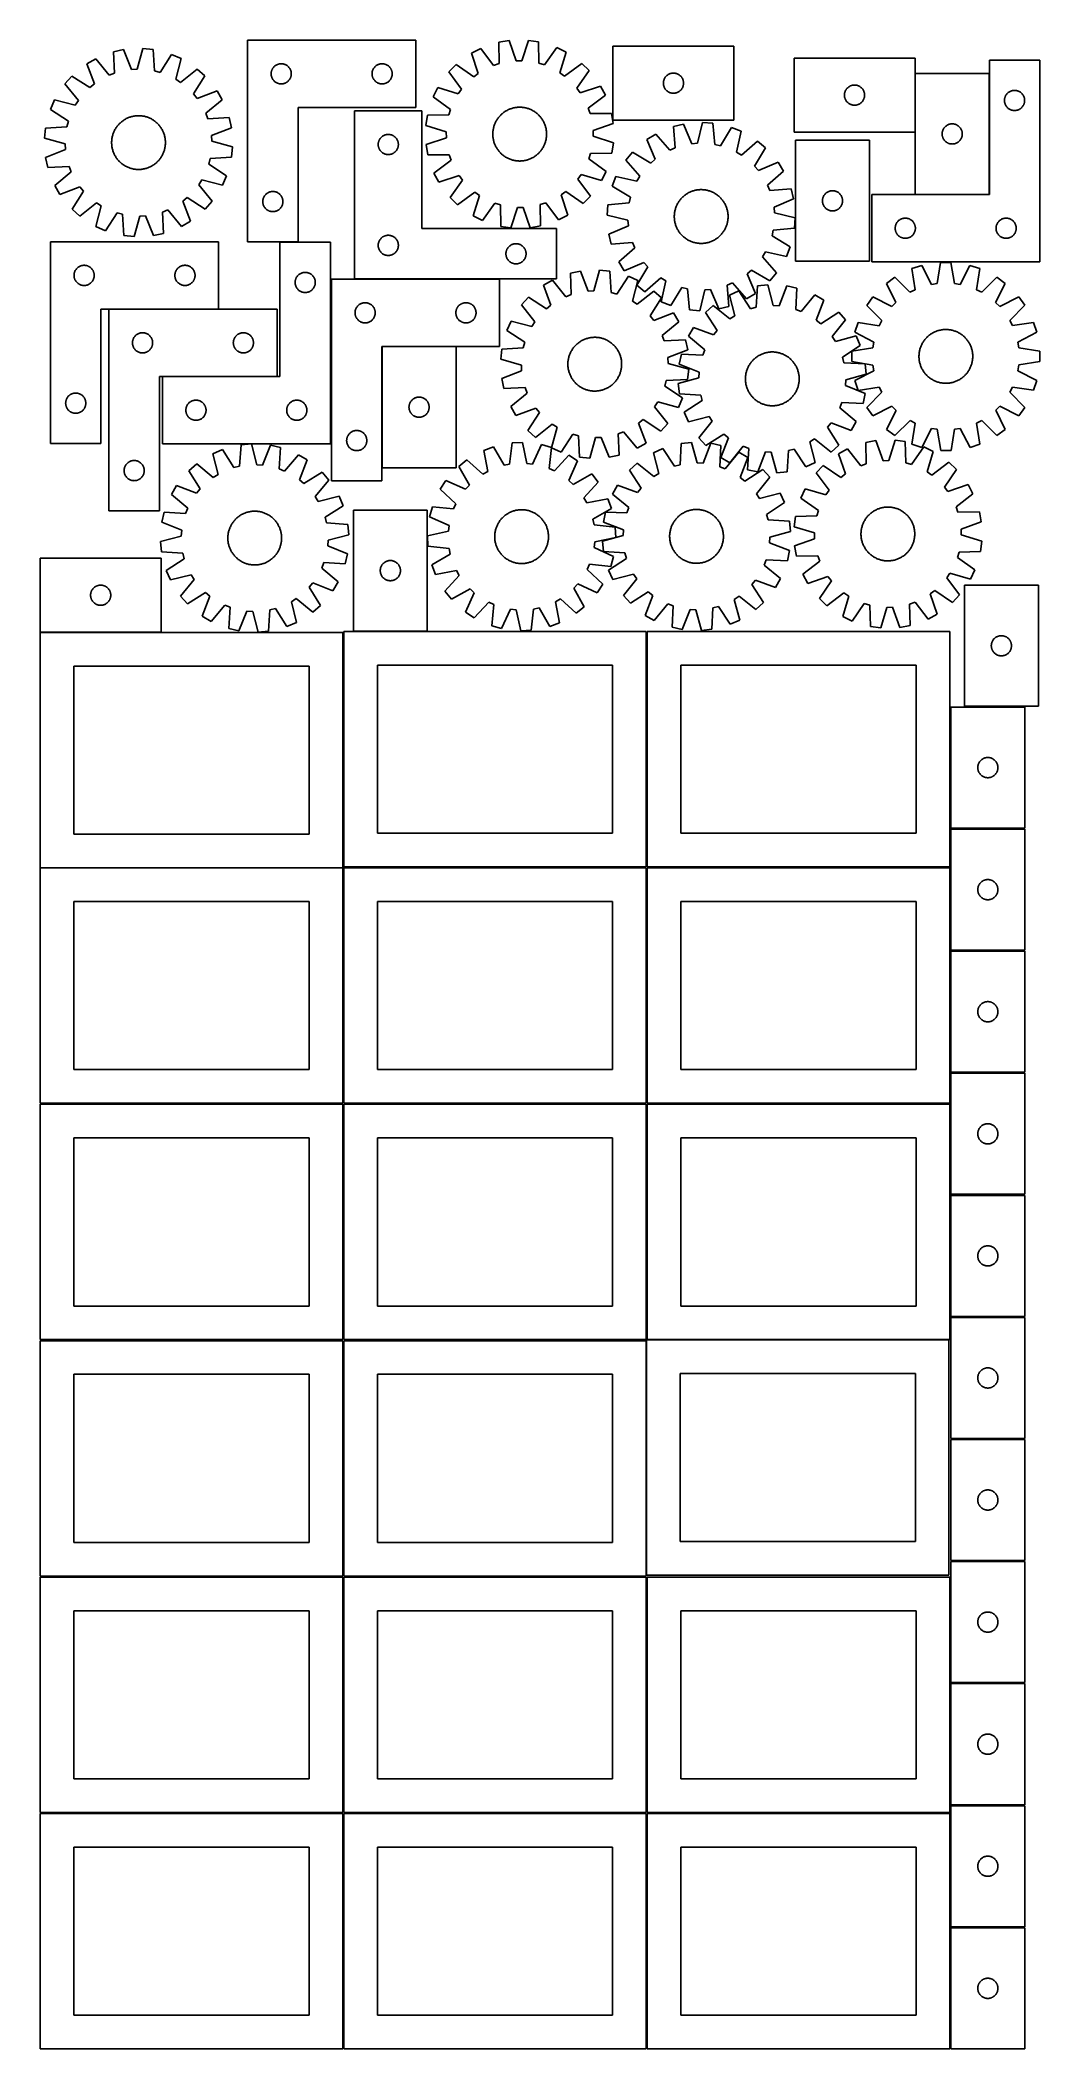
# Model space of a CAD drawing. Header units: millimetres. Extents: x 7 to 1493, y 7 to 2993.
import ezdxf

# ---------------------------------------------------------------- set-up
doc = ezdxf.new("R2010")
doc.units = ezdxf.units.MM
doc.layers.add('CUT', color=7, linetype='CONTINUOUS', true_color=0x000000)

msp = doc.modelspace()

# ---------------------------------------------------------------- linework, layer by layer
at = {"layer": 'CUT'}
for p, q in [((315.12859, 2993.480035), (315.12859, 2693.480035)), ((565.12859, 2993.480035), (315.12859, 2993.480035)), ((565.12859, 2893.480035), (565.12859, 2993.480035)), ((704.179076, 2992.907874), (689.006041, 2990.35649)), ((689.006041, 2990.35649), (689.133007, 2958.592381)), ((714.447778, 2962.849123), (704.179076, 2992.907874)), ((732.716632, 2993.179398), (723.021734, 2962.930701)), ((747.935467, 2990.917183), (732.716632, 2993.179398)), ((748.412918, 2959.156408), (747.935467, 2990.917183)), ((89.086171, 2965.822193), (75.794627, 2958.072006)), ((75.794627, 2958.072006), (87.141711, 2928.403531)), ((109.317393, 2941.333984), (89.086171, 2965.822193)), ((130.721254, 2979.427501), (115.685305, 2976.163947)), ((115.685305, 2976.163947), (117.308961, 2944.441109)), ((142.395017, 2949.886038), (130.721254, 2979.427501)), ((159.214312, 2981.043509), (150.955604, 2950.371559)), ((174.522843, 2979.500969), (159.214312, 2981.043509)), ((176.496437, 2947.797977), (174.522843, 2979.500969)), ((202.120725, 2972.233045), (184.788073, 2945.614368)), ((216.203332, 2966.035406), (202.120725, 2972.233045)), ((208.283569, 2935.274195), (216.203332, 2966.035406)), ((358.422183, 2956.897342), (359.121781, 2957.224789)), ((359.121781, 2957.224789), (359.837309, 2957.515788)), ((359.837309, 2957.515788), (360.566867, 2957.769566)), ((360.566867, 2957.769566), (361.308523, 2957.985451)), ((361.308523, 2957.985451), (362.060309, 2958.162871)), ((362.060309, 2958.162871), (362.820231, 2958.301354)), ((362.820231, 2958.301354), (363.586275, 2958.400534)), ((363.586275, 2958.400534), (364.356408, 2958.460147)), ((364.356408, 2958.460147), (365.12859, 2958.480035)), ((365.12859, 2958.480035), (365.900771, 2958.460147)), ((365.900771, 2958.460147), (366.670905, 2958.400534)), ((366.670905, 2958.400534), (367.436948, 2958.301354)), ((367.436948, 2958.301354), (368.196871, 2958.162871)), ((368.196871, 2958.162871), (368.948657, 2957.985451)), ((368.948657, 2957.985451), (369.690312, 2957.769566)), ((369.690312, 2957.769566), (370.419871, 2957.515788)), ((370.419871, 2957.515788), (371.135398, 2957.224789)), ((371.135398, 2957.224789), (371.834997, 2956.897342)), ((508.422183, 2956.897342), (509.121781, 2957.224789)), ((509.121781, 2957.224789), (509.837309, 2957.515788)), ((509.837309, 2957.515788), (510.566867, 2957.769566)), ((510.566867, 2957.769566), (511.308523, 2957.985451)), ((511.308523, 2957.985451), (512.060309, 2958.162871)), ((512.060309, 2958.162871), (512.820231, 2958.301354)), ((512.820231, 2958.301354), (513.586275, 2958.400534)), ((513.586275, 2958.400534), (514.356408, 2958.460147)), ((514.356408, 2958.460147), (515.12859, 2958.480035)), ((515.12859, 2958.480035), (515.900771, 2958.460147)), ((515.900771, 2958.460147), (516.670905, 2958.400534)), ((516.670905, 2958.400534), (517.436948, 2958.301354)), ((517.436948, 2958.301354), (518.196871, 2958.162871)), ((518.196871, 2958.162871), (518.948657, 2957.985451)), ((518.948657, 2957.985451), (519.690312, 2957.769566)), ((519.690312, 2957.769566), (520.419871, 2957.515788)), ((520.419871, 2957.515788), (521.135398, 2957.224789)), ((521.135398, 2957.224789), (521.834997, 2956.897342)), ((625.379356, 2957.170807), (614.603779, 2946.188208)), ((651.355001, 2938.888558), (625.379356, 2957.170807)), ((661.949118, 2981.279665), (648.307126, 2974.164429)), ((648.307126, 2974.164429), (658.243527, 2943.994201)), ((681.003899, 2955.865297), (661.949118, 2981.279665)), ((689.133007, 2958.592381), (681.003899, 2955.865297)), ((723.021734, 2962.930701), (714.447778, 2962.849123)), ((756.592443, 2956.584496), (748.412918, 2959.156408)), ((775.160201, 2982.356828), (756.592443, 2956.584496)), ((788.93511, 2975.502455), (775.160201, 2982.356828)), ((779.574574, 2945.148623), (788.93511, 2975.502455)), ((812.182076, 2958.948169), (786.559, 2940.174976)), ((823.164674, 2948.172591), (812.182076, 2958.948169)), ((1038.494319, 2984.539618), (858.494319, 2984.539618)), ((858.494319, 2984.539618), (858.494319, 2874.539618)), ((1038.494319, 2874.539618), (1038.494319, 2984.539618)), ((1307.840209, 2966.792054), (1127.840209, 2966.792054)), ((1127.840209, 2966.792054), (1127.840209, 2856.792054)), ((1307.840209, 2856.792054), (1307.840209, 2966.792054)), ((1493.350393, 2963.843569), (1418.350393, 2963.843569)), ((1418.350393, 2963.843569), (1418.350393, 2763.843569)), ((1493.350393, 2663.843569), (1493.350393, 2963.843569)), ((53.693125, 2940.016829), (43.447055, 2928.538649)), ((43.447055, 2928.538649), (63.406836, 2903.828695)), ((80.501433, 2922.978949), (53.693125, 2940.016829)), ((87.141711, 2928.403531), (80.501433, 2922.978949)), ((117.308961, 2944.441109), (109.317393, 2941.333984)), ((150.955604, 2950.371559), (142.395017, 2949.886038)), ((184.788073, 2945.614368), (176.496437, 2947.797977)), ((215.494611, 2930.635203), (208.283569, 2935.274195)), ((240.204566, 2950.594985), (215.494611, 2930.635203)), ((234.644866, 2913.540606), (251.682745, 2940.348915)), ((251.682745, 2940.348915), (240.204566, 2950.594985)), ((350.133563, 2943.866254), (350.173327, 2944.637667)), ((350.133563, 2943.093817), (350.133563, 2943.866254)), ((350.173327, 2942.322403), (350.133563, 2943.093817)), ((350.173327, 2944.637667), (350.25275, 2945.406011)), ((350.25275, 2941.55406), (350.173327, 2942.322403)), ((350.25275, 2945.406011), (350.371621, 2946.169247)), ((350.371621, 2940.790824), (350.25275, 2941.55406)), ((350.371621, 2946.169247), (350.529624, 2946.925352)), ((350.529624, 2940.034719), (350.371621, 2940.790824)), ((350.529624, 2946.925352), (350.726342, 2947.67232)), ((350.726342, 2939.287751), (350.529624, 2940.034719)), ((350.726342, 2947.67232), (350.961251, 2948.408171)), ((350.961251, 2938.5519), (350.726342, 2939.287751)), ((350.961251, 2948.408171), (351.23373, 2949.130954)), ((351.23373, 2937.829117), (350.961251, 2938.5519)), ((351.23373, 2949.130954), (351.543056, 2949.838751)), ((351.543056, 2937.12132), (351.23373, 2937.829117)), ((351.543056, 2949.838751), (351.888408, 2950.529687)), ((351.888408, 2936.430384), (351.543056, 2937.12132)), ((351.888408, 2950.529687), (352.26887, 2951.201927)), ((352.26887, 2935.758143), (351.888408, 2936.430384)), ((352.26887, 2951.201927), (352.683435, 2951.853691)), ((352.683435, 2935.10638), (352.26887, 2935.758143)), ((352.683435, 2951.853691), (353.131001, 2952.48325)), ((353.131001, 2934.476821), (352.683435, 2935.10638)), ((353.131001, 2952.48325), (353.610383, 2953.088933)), ((353.610383, 2933.871138), (353.131001, 2934.476821)), ((353.610383, 2953.088933), (354.120309, 2953.669136)), ((354.120309, 2933.290935), (353.610383, 2933.871138)), ((354.120309, 2953.669136), (354.659427, 2954.222318)), ((354.659427, 2932.737753), (354.120309, 2933.290935)), ((354.659427, 2954.222318), (355.226308, 2954.747014)), ((355.226308, 2932.213056), (354.659427, 2932.737753)), ((355.226308, 2954.747014), (355.819448, 2955.241833)), ((355.819448, 2931.718238), (355.226308, 2932.213056)), ((355.819448, 2955.241833), (356.437273, 2955.70546)), ((356.437273, 2931.25461), (355.819448, 2931.718238)), ((356.437273, 2955.70546), (357.078147, 2956.136669)), ((357.078147, 2930.823402), (356.437273, 2931.25461)), ((357.078147, 2956.136669), (357.740369, 2956.534314)), ((357.740369, 2930.425757), (357.078147, 2930.823402)), ((357.740369, 2956.534314), (358.422183, 2956.897342)), ((358.422183, 2930.062729), (357.740369, 2930.425757)), ((359.121781, 2929.735282), (358.422183, 2930.062729)), ((359.837309, 2929.444283), (359.121781, 2929.735282)), ((360.566867, 2929.190505), (359.837309, 2929.444283)), ((361.308523, 2928.97462), (360.566867, 2929.190505)), ((362.060309, 2928.7972), (361.308523, 2928.97462)), ((362.820231, 2928.658717), (362.060309, 2928.7972)), ((363.586275, 2928.559537), (362.820231, 2928.658717)), ((364.356408, 2928.499924), (363.586275, 2928.559537)), ((365.12859, 2928.480035), (364.356408, 2928.499924)), ((365.900771, 2928.499924), (365.12859, 2928.480035)), ((366.670905, 2928.559537), (365.900771, 2928.499924)), ((367.436948, 2928.658717), (366.670905, 2928.559537)), ((368.196871, 2928.7972), (367.436948, 2928.658717)), ((368.948657, 2928.97462), (368.196871, 2928.7972)), ((369.690312, 2929.190505), (368.948657, 2928.97462)), ((370.419871, 2929.444283), (369.690312, 2929.190505)), ((371.135398, 2929.735282), (370.419871, 2929.444283)), ((371.834997, 2930.062729), (371.135398, 2929.735282)), ((371.834997, 2956.897342), (372.516811, 2956.534314)), ((372.516811, 2930.425757), (371.834997, 2930.062729)), ((372.516811, 2956.534314), (373.179033, 2956.136669)), ((373.179033, 2930.823402), (372.516811, 2930.425757)), ((373.179033, 2956.136669), (373.819906, 2955.70546)), ((373.819906, 2931.25461), (373.179033, 2930.823402)), ((373.819906, 2955.70546), (374.437732, 2955.241833)), ((374.437732, 2931.718238), (373.819906, 2931.25461)), ((374.437732, 2955.241833), (375.030872, 2954.747014)), ((375.030872, 2932.213056), (374.437732, 2931.718238)), ((375.030872, 2954.747014), (375.597752, 2954.222318)), ((375.597752, 2932.737753), (375.030872, 2932.213056)), ((375.597752, 2954.222318), (376.13687, 2953.669136)), ((376.13687, 2933.290935), (375.597752, 2932.737753)), ((376.13687, 2953.669136), (376.646796, 2953.088933)), ((376.646796, 2933.871138), (376.13687, 2933.290935)), ((376.646796, 2953.088933), (377.126178, 2952.48325)), ((377.126178, 2934.476821), (376.646796, 2933.871138)), ((377.126178, 2952.48325), (377.573745, 2951.853691)), ((377.573745, 2935.10638), (377.126178, 2934.476821)), ((377.573745, 2951.853691), (377.988309, 2951.201927)), ((377.988309, 2935.758143), (377.573745, 2935.10638)), ((377.988309, 2951.201927), (378.368772, 2950.529687)), ((378.368772, 2936.430384), (377.988309, 2935.758143)), ((378.368772, 2950.529687), (378.714124, 2949.838751)), ((378.714124, 2937.12132), (378.368772, 2936.430384)), ((378.714124, 2949.838751), (379.023449, 2949.130954)), ((379.023449, 2937.829117), (378.714124, 2937.12132)), ((379.023449, 2949.130954), (379.295928, 2948.408171)), ((379.295928, 2938.5519), (379.023449, 2937.829117)), ((379.295928, 2948.408171), (379.530838, 2947.67232)), ((379.530838, 2939.287751), (379.295928, 2938.5519)), ((379.530838, 2947.67232), (379.727555, 2946.925352)), ((379.727555, 2940.034719), (379.530838, 2939.287751)), ((379.727555, 2946.925352), (379.885559, 2946.169247)), ((379.885559, 2940.790824), (379.727555, 2940.034719)), ((379.885559, 2946.169247), (380.00443, 2945.406011)), ((380.00443, 2941.55406), (379.885559, 2940.790824)), ((380.00443, 2945.406011), (380.083853, 2944.637667)), ((380.083853, 2942.322403), (380.00443, 2941.55406)), ((380.083853, 2944.637667), (380.123617, 2943.866254)), ((380.123617, 2943.093817), (380.083853, 2942.322403)), ((380.123617, 2943.866254), (380.123617, 2943.093817)), ((500.133563, 2943.866254), (500.173327, 2944.637667)), ((500.133563, 2943.093817), (500.133563, 2943.866254)), ((500.173327, 2942.322403), (500.133563, 2943.093817)), ((500.173327, 2944.637667), (500.25275, 2945.406011)), ((500.25275, 2941.55406), (500.173327, 2942.322403)), ((500.25275, 2945.406011), (500.371621, 2946.169247)), ((500.371621, 2940.790824), (500.25275, 2941.55406)), ((500.371621, 2946.169247), (500.529624, 2946.925352)), ((500.529624, 2940.034719), (500.371621, 2940.790824)), ((500.529624, 2946.925352), (500.726342, 2947.67232)), ((500.726342, 2939.287751), (500.529624, 2940.034719)), ((500.726342, 2947.67232), (500.961251, 2948.408171)), ((500.961251, 2938.5519), (500.726342, 2939.287751)), ((500.961251, 2948.408171), (501.23373, 2949.130954)), ((501.23373, 2937.829117), (500.961251, 2938.5519)), ((501.23373, 2949.130954), (501.543056, 2949.838751)), ((501.543056, 2937.12132), (501.23373, 2937.829117)), ((501.543056, 2949.838751), (501.888408, 2950.529687)), ((501.888408, 2936.430384), (501.543056, 2937.12132)), ((501.888408, 2950.529687), (502.26887, 2951.201927)), ((502.26887, 2935.758143), (501.888408, 2936.430384)), ((502.26887, 2951.201927), (502.683435, 2951.853691)), ((502.683435, 2935.10638), (502.26887, 2935.758143)), ((502.683435, 2951.853691), (503.131001, 2952.48325)), ((503.131001, 2934.476821), (502.683435, 2935.10638)), ((503.131001, 2952.48325), (503.610383, 2953.088933)), ((503.610383, 2933.871138), (503.131001, 2934.476821)), ((503.610383, 2953.088933), (504.120309, 2953.669136)), ((504.120309, 2933.290935), (503.610383, 2933.871138)), ((504.120309, 2953.669136), (504.659427, 2954.222318)), ((504.659427, 2932.737753), (504.120309, 2933.290935)), ((504.659427, 2954.222318), (505.226308, 2954.747014)), ((505.226308, 2932.213056), (504.659427, 2932.737753)), ((505.226308, 2954.747014), (505.819448, 2955.241833)), ((505.819448, 2931.718238), (505.226308, 2932.213056)), ((505.819448, 2955.241833), (506.437273, 2955.70546)), ((506.437273, 2931.25461), (505.819448, 2931.718238)), ((506.437273, 2955.70546), (507.078147, 2956.136669)), ((507.078147, 2930.823402), (506.437273, 2931.25461)), ((507.078147, 2956.136669), (507.740369, 2956.534314)), ((507.740369, 2930.425757), (507.078147, 2930.823402)), ((507.740369, 2956.534314), (508.422183, 2956.897342)), ((508.422183, 2930.062729), (507.740369, 2930.425757)), ((509.121781, 2929.735282), (508.422183, 2930.062729)), ((509.837309, 2929.444283), (509.121781, 2929.735282)), ((510.566867, 2929.190505), (509.837309, 2929.444283)), ((511.308523, 2928.97462), (510.566867, 2929.190505)), ((512.060309, 2928.7972), (511.308523, 2928.97462)), ((512.820231, 2928.658717), (512.060309, 2928.7972)), ((513.586275, 2928.559537), (512.820231, 2928.658717)), ((514.356408, 2928.499924), (513.586275, 2928.559537)), ((515.12859, 2928.480035), (514.356408, 2928.499924)), ((515.900771, 2928.499924), (515.12859, 2928.480035)), ((516.670905, 2928.559537), (515.900771, 2928.499924)), ((517.436948, 2928.658717), (516.670905, 2928.559537)), ((518.196871, 2928.7972), (517.436948, 2928.658717)), ((518.948657, 2928.97462), (518.196871, 2928.7972)), ((519.690312, 2929.190505), (518.948657, 2928.97462)), ((520.419871, 2929.444283), (519.690312, 2929.190505)), ((521.135398, 2929.735282), (520.419871, 2929.444283)), ((521.834997, 2930.062729), (521.135398, 2929.735282)), ((521.834997, 2956.897342), (522.516811, 2956.534314)), ((522.516811, 2930.425757), (521.834997, 2930.062729)), ((522.516811, 2956.534314), (523.179033, 2956.136669)), ((523.179033, 2930.823402), (522.516811, 2930.425757)), ((523.179033, 2956.136669), (523.819906, 2955.70546)), ((523.819906, 2931.25461), (523.179033, 2930.823402)), ((523.819906, 2955.70546), (524.437732, 2955.241833)), ((524.437732, 2931.718238), (523.819906, 2931.25461)), ((524.437732, 2955.241833), (525.030872, 2954.747014)), ((525.030872, 2932.213056), (524.437732, 2931.718238)), ((525.030872, 2954.747014), (525.597752, 2954.222318)), ((525.597752, 2932.737753), (525.030872, 2932.213056)), ((525.597752, 2954.222318), (526.13687, 2953.669136)), ((526.13687, 2933.290935), (525.597752, 2932.737753)), ((526.13687, 2953.669136), (526.646796, 2953.088933)), ((526.646796, 2933.871138), (526.13687, 2933.290935)), ((526.646796, 2953.088933), (527.126178, 2952.48325)), ((527.126178, 2934.476821), (526.646796, 2933.871138)), ((527.126178, 2952.48325), (527.573745, 2951.853691)), ((527.573745, 2935.10638), (527.126178, 2934.476821)), ((527.573745, 2951.853691), (527.988309, 2951.201927)), ((527.988309, 2935.758143), (527.573745, 2935.10638)), ((527.988309, 2951.201927), (528.368772, 2950.529687)), ((528.368772, 2936.430384), (527.988309, 2935.758143)), ((528.368772, 2950.529687), (528.714124, 2949.838751)), ((528.714124, 2937.12132), (528.368772, 2936.430384)), ((528.714124, 2949.838751), (529.023449, 2949.130954)), ((529.023449, 2937.829117), (528.714124, 2937.12132)), ((529.023449, 2949.130954), (529.295928, 2948.408171)), ((529.295928, 2938.5519), (529.023449, 2937.829117)), ((529.295928, 2948.408171), (529.530838, 2947.67232)), ((529.530838, 2939.287751), (529.295928, 2938.5519)), ((529.530838, 2947.67232), (529.727555, 2946.925352)), ((529.727555, 2940.034719), (529.530838, 2939.287751)), ((529.727555, 2946.925352), (529.885559, 2946.169247)), ((529.885559, 2940.790824), (529.727555, 2940.034719)), ((529.885559, 2946.169247), (530.00443, 2945.406011)), ((530.00443, 2941.55406), (529.885559, 2940.790824)), ((530.00443, 2945.406011), (530.083853, 2944.637667)), ((530.083853, 2942.322403), (530.00443, 2941.55406)), ((530.083853, 2944.637667), (530.123617, 2943.866254)), ((530.123617, 2943.093817), (530.083853, 2942.322403)), ((530.123617, 2943.866254), (530.123617, 2943.093817)), ((614.603779, 2946.188208), (633.376971, 2920.565132)), ((658.243527, 2943.994201), (651.355001, 2938.888558)), ((786.559, 2940.174976), (779.574574, 2945.148623)), ((804.882426, 2922.196946), (823.164674, 2948.172591)), ((933.494319, 2929.539618), (933.514208, 2930.311799)), ((933.514208, 2928.767436), (933.494319, 2929.539618)), ((933.514208, 2930.311799), (933.573821, 2931.081933)), ((933.573821, 2927.997303), (933.514208, 2928.767436)), ((933.573821, 2931.081933), (933.673001, 2931.847976)), ((933.673001, 2927.231259), (933.573821, 2927.997303)), ((933.673001, 2931.847976), (933.811484, 2932.607899)), ((933.811484, 2926.471337), (933.673001, 2927.231259)), ((933.811484, 2932.607899), (933.988903, 2933.359685)), ((933.988903, 2933.359685), (934.204789, 2934.10134)), ((934.204789, 2934.10134), (934.458567, 2934.830899)), ((934.458567, 2934.830899), (934.749566, 2935.546426)), ((934.749566, 2935.546426), (935.077013, 2936.246025)), ((935.077013, 2936.246025), (935.440041, 2936.927839)), ((935.440041, 2936.927839), (935.837686, 2937.590061)), ((935.837686, 2937.590061), (936.268894, 2938.230934)), ((936.268894, 2938.230934), (936.732522, 2938.84876)), ((936.732522, 2938.84876), (937.22734, 2939.4419)), ((937.22734, 2939.4419), (937.752037, 2940.00878)), ((937.752037, 2940.00878), (938.305219, 2940.547898)), ((938.305219, 2940.547898), (938.885422, 2941.057824)), ((938.885422, 2941.057824), (939.491105, 2941.537206)), ((939.491105, 2941.537206), (940.120664, 2941.984773)), ((940.120664, 2941.984773), (940.772427, 2942.399337)), ((940.772427, 2942.399337), (941.444668, 2942.7798)), ((941.444668, 2942.7798), (942.135603, 2943.125152)), ((942.135603, 2943.125152), (942.843401, 2943.434477)), ((942.843401, 2943.434477), (943.566184, 2943.706956)), ((943.566184, 2943.706956), (944.302035, 2943.941866)), ((944.302035, 2943.941866), (945.049003, 2944.138583)), ((945.049003, 2944.138583), (945.805108, 2944.296587)), ((945.805108, 2944.296587), (946.568344, 2944.415458)), ((946.568344, 2944.415458), (947.336687, 2944.494881)), ((947.336687, 2944.494881), (948.108101, 2944.534645)), ((948.108101, 2944.534645), (948.880538, 2944.534645)), ((948.880538, 2944.534645), (949.651951, 2944.494881)), ((949.651951, 2944.494881), (950.420295, 2944.415458)), ((950.420295, 2944.415458), (951.183531, 2944.296587)), ((951.183531, 2944.296587), (951.939635, 2944.138583)), ((951.939635, 2944.138583), (952.686604, 2943.941866)), ((952.686604, 2943.941866), (953.422455, 2943.706956)), ((953.422455, 2943.706956), (954.145238, 2943.434477)), ((954.145238, 2943.434477), (954.853035, 2943.125152)), ((954.853035, 2943.125152), (955.54397, 2942.7798)), ((955.54397, 2942.7798), (956.216211, 2942.399337)), ((956.216211, 2942.399337), (956.867975, 2941.984773)), ((956.867975, 2941.984773), (957.497534, 2941.537206)), ((957.497534, 2941.537206), (958.103217, 2941.057824)), ((958.103217, 2941.057824), (958.683419, 2940.547898)), ((958.683419, 2940.547898), (959.236602, 2940.00878)), ((959.236602, 2940.00878), (959.761298, 2939.4419)), ((959.761298, 2939.4419), (960.256116, 2938.84876)), ((960.256116, 2938.84876), (960.719744, 2938.230934)), ((960.719744, 2938.230934), (961.150953, 2937.590061)), ((961.150953, 2937.590061), (961.548598, 2936.927839)), ((961.548598, 2936.927839), (961.911626, 2936.246025)), ((961.911626, 2936.246025), (962.239073, 2935.546426)), ((962.239073, 2935.546426), (962.530072, 2934.830899)), ((962.530072, 2934.830899), (962.78385, 2934.10134)), ((962.78385, 2934.10134), (962.999735, 2933.359685)), ((962.999735, 2933.359685), (963.177155, 2932.607899)), ((963.177155, 2932.607899), (963.315638, 2931.847976)), ((963.315638, 2927.231259), (963.177155, 2926.471337)), ((963.315638, 2931.847976), (963.414817, 2931.081933)), ((963.414817, 2927.997303), (963.315638, 2927.231259)), ((963.414817, 2931.081933), (963.474431, 2930.311799)), ((963.474431, 2928.767436), (963.414817, 2927.997303)), ((963.474431, 2930.311799), (963.494319, 2929.539618)), ((963.494319, 2929.539618), (963.474431, 2928.767436)), ((1418.11659, 2944.067202), (1308.11659, 2944.067202)), ((1308.11659, 2944.067202), (1308.11659, 2764.067202)), ((1418.11659, 2764.067202), (1418.11659, 2944.067202)), ((28.006634, 2904.537416), (21.808995, 2890.454809)), ((58.767845, 2896.617653), (28.006634, 2904.537416)), ((63.406836, 2903.828695), (58.767845, 2896.617653)), ((240.069447, 2906.900328), (234.644866, 2913.540606)), ((269.737922, 2918.247413), (240.069447, 2906.900328)), ((252.9999, 2884.724646), (277.488109, 2904.955869)), ((277.488109, 2904.955869), (269.737922, 2918.247413)), ((598.049492, 2922.941242), (591.195119, 2909.166333)), ((591.195119, 2909.166333), (616.967451, 2890.598576)), ((628.403324, 2913.580706), (598.049492, 2922.941242)), ((633.376971, 2920.565132), (628.403324, 2913.580706)), ((809.988069, 2915.308421), (804.882426, 2922.196946)), ((840.158297, 2925.244822), (809.988069, 2915.308421)), ((821.859165, 2892.548048), (847.273533, 2911.602829)), ((847.273533, 2911.602829), (840.158297, 2925.244822)), ((933.988903, 2925.719551), (933.811484, 2926.471337)), ((934.204789, 2924.977895), (933.988903, 2925.719551)), ((934.458567, 2924.248336), (934.204789, 2924.977895)), ((934.749566, 2923.532809), (934.458567, 2924.248336)), ((935.077013, 2922.833211), (934.749566, 2923.532809)), ((935.440041, 2922.151397), (935.077013, 2922.833211)), ((935.837686, 2921.489175), (935.440041, 2922.151397)), ((936.268894, 2920.848301), (935.837686, 2921.489175)), ((936.732522, 2920.230476), (936.268894, 2920.848301)), ((937.22734, 2919.637336), (936.732522, 2920.230476)), ((937.752037, 2919.070455), (937.22734, 2919.637336)), ((938.305219, 2918.531337), (937.752037, 2919.070455)), ((938.885422, 2918.021411), (938.305219, 2918.531337)), ((939.491105, 2917.542029), (938.885422, 2918.021411)), ((940.120664, 2917.094463), (939.491105, 2917.542029)), ((940.772427, 2916.679898), (940.120664, 2917.094463)), ((941.444668, 2916.299436), (940.772427, 2916.679898)), ((942.135603, 2915.954084), (941.444668, 2916.299436)), ((942.843401, 2915.644758), (942.135603, 2915.954084)), ((943.566184, 2915.372279), (942.843401, 2915.644758)), ((944.302035, 2915.13737), (943.566184, 2915.372279)), ((945.049003, 2914.940652), (944.302035, 2915.13737)), ((945.805108, 2914.782648), (945.049003, 2914.940652)), ((946.568344, 2914.663778), (945.805108, 2914.782648)), ((947.336687, 2914.584355), (946.568344, 2914.663778)), ((948.108101, 2914.544591), (947.336687, 2914.584355)), ((948.880538, 2914.544591), (948.108101, 2914.544591)), ((949.651951, 2914.584355), (948.880538, 2914.544591)), ((950.420295, 2914.663778), (949.651951, 2914.584355)), ((951.183531, 2914.782648), (950.420295, 2914.663778)), ((951.939635, 2914.940652), (951.183531, 2914.782648)), ((952.686604, 2915.13737), (951.939635, 2914.940652)), ((953.422455, 2915.372279), (952.686604, 2915.13737)), ((954.145238, 2915.644758), (953.422455, 2915.372279)), ((954.853035, 2915.954084), (954.145238, 2915.644758)), ((955.54397, 2916.299436), (954.853035, 2915.954084)), ((956.216211, 2916.679898), (955.54397, 2916.299436)), ((956.867975, 2917.094463), (956.216211, 2916.679898)), ((957.497534, 2917.542029), (956.867975, 2917.094463)), ((958.103217, 2918.021411), (957.497534, 2917.542029)), ((958.683419, 2918.531337), (958.103217, 2918.021411)), ((959.236602, 2919.070455), (958.683419, 2918.531337)), ((959.761298, 2919.637336), (959.236602, 2919.070455)), ((960.256116, 2920.230476), (959.761298, 2919.637336)), ((960.719744, 2920.848301), (960.256116, 2920.230476)), ((961.150953, 2921.489175), (960.719744, 2920.848301)), ((961.548598, 2922.151397), (961.150953, 2921.489175)), ((961.911626, 2922.833211), (961.548598, 2922.151397)), ((962.239073, 2923.532809), (961.911626, 2922.833211)), ((962.530072, 2924.248336), (962.239073, 2923.532809)), ((962.78385, 2924.977895), (962.530072, 2924.248336)), ((962.999735, 2925.719551), (962.78385, 2924.977895)), ((963.177155, 2926.471337), (962.999735, 2925.719551)), ((1202.840209, 2911.792054), (1202.860097, 2912.564235)), ((1202.860097, 2911.019873), (1202.840209, 2911.792054)), ((1202.860097, 2912.564235), (1202.91971, 2913.334369)), ((1202.91971, 2910.249739), (1202.860097, 2911.019873)), ((1202.91971, 2913.334369), (1203.01889, 2914.100413)), ((1203.01889, 2909.483695), (1202.91971, 2910.249739)), ((1203.01889, 2914.100413), (1203.157373, 2914.860335)), ((1203.157373, 2908.723773), (1203.01889, 2909.483695)), ((1203.157373, 2914.860335), (1203.334793, 2915.612121)), ((1203.334793, 2907.971987), (1203.157373, 2908.723773)), ((1203.334793, 2915.612121), (1203.550678, 2916.353777)), ((1203.550678, 2907.230332), (1203.334793, 2907.971987)), ((1203.550678, 2916.353777), (1203.804456, 2917.083335)), ((1203.804456, 2906.500773), (1203.550678, 2907.230332)), ((1203.804456, 2917.083335), (1204.095455, 2917.798863)), ((1204.095455, 2905.785246), (1203.804456, 2906.500773)), ((1204.095455, 2917.798863), (1204.422902, 2918.498461)), ((1204.422902, 2905.085647), (1204.095455, 2905.785246)), ((1204.422902, 2918.498461), (1204.78593, 2919.180275)), ((1204.78593, 2904.403833), (1204.422902, 2905.085647)), ((1204.78593, 2919.180275), (1205.183575, 2919.842497)), ((1205.183575, 2903.741611), (1204.78593, 2904.403833)), ((1205.183575, 2919.842497), (1205.614784, 2920.483371)), ((1205.614784, 2903.100738), (1205.183575, 2903.741611)), ((1205.614784, 2920.483371), (1206.078412, 2921.101196)), ((1206.078412, 2902.482912), (1205.614784, 2903.100738)), ((1206.078412, 2921.101196), (1206.57323, 2921.694336)), ((1206.57323, 2901.889772), (1206.078412, 2902.482912)), ((1206.57323, 2921.694336), (1207.097926, 2922.261216)), ((1207.097926, 2901.322892), (1206.57323, 2901.889772)), ((1207.097926, 2922.261216), (1207.651109, 2922.800335)), ((1207.651109, 2900.783774), (1207.097926, 2901.322892)), ((1207.651109, 2922.800335), (1208.231311, 2923.310261)), ((1208.231311, 2900.273847), (1207.651109, 2900.783774)), ((1208.231311, 2923.310261), (1208.836994, 2923.789643)), ((1208.836994, 2899.794465), (1208.231311, 2900.273847)), ((1208.836994, 2923.789643), (1209.466553, 2924.237209)), ((1209.466553, 2899.346899), (1208.836994, 2899.794465)), ((1209.466553, 2924.237209), (1210.118317, 2924.651774)), ((1210.118317, 2898.932335), (1209.466553, 2899.346899)), ((1210.118317, 2924.651774), (1210.790557, 2925.032236)), ((1210.790557, 2898.551872), (1210.118317, 2898.932335)), ((1210.790557, 2925.032236), (1211.481493, 2925.377588)), ((1211.481493, 2898.20652), (1210.790557, 2898.551872)), ((1211.481493, 2925.377588), (1212.18929, 2925.686914)), ((1212.18929, 2897.897195), (1211.481493, 2898.20652)), ((1212.18929, 2925.686914), (1212.912073, 2925.959393)), ((1212.912073, 2897.624716), (1212.18929, 2897.897195)), ((1212.912073, 2925.959393), (1213.647924, 2926.194302)), ((1213.647924, 2897.389806), (1212.912073, 2897.624716)), ((1213.647924, 2926.194302), (1214.394892, 2926.39102)), ((1214.394892, 2897.193089), (1213.647924, 2897.389806)), ((1214.394892, 2926.39102), (1215.150997, 2926.549023)), ((1215.150997, 2926.549023), (1215.914233, 2926.667894)), ((1215.914233, 2926.667894), (1216.682577, 2926.747317)), ((1216.682577, 2926.747317), (1217.45399, 2926.787081)), ((1217.45399, 2926.787081), (1218.226427, 2926.787081)), ((1218.226427, 2926.787081), (1218.997841, 2926.747317)), ((1218.997841, 2926.747317), (1219.766184, 2926.667894)), ((1219.766184, 2926.667894), (1220.52942, 2926.549023)), ((1220.52942, 2926.549023), (1221.285525, 2926.39102)), ((1221.285525, 2926.39102), (1222.032493, 2926.194302)), ((1222.032493, 2897.389806), (1221.285525, 2897.193089)), ((1222.032493, 2926.194302), (1222.768344, 2925.959393)), ((1222.768344, 2897.624716), (1222.032493, 2897.389806)), ((1222.768344, 2925.959393), (1223.491127, 2925.686914)), ((1223.491127, 2897.897195), (1222.768344, 2897.624716)), ((1223.491127, 2925.686914), (1224.198924, 2925.377588)), ((1224.198924, 2898.20652), (1223.491127, 2897.897195)), ((1224.198924, 2925.377588), (1224.88986, 2925.032236)), ((1224.88986, 2898.551872), (1224.198924, 2898.20652)), ((1224.88986, 2925.032236), (1225.562101, 2924.651774)), ((1225.562101, 2898.932335), (1224.88986, 2898.551872)), ((1225.562101, 2924.651774), (1226.213864, 2924.237209)), ((1226.213864, 2899.346899), (1225.562101, 2898.932335)), ((1226.213864, 2924.237209), (1226.843423, 2923.789643)), ((1226.843423, 2899.794465), (1226.213864, 2899.346899)), ((1226.843423, 2923.789643), (1227.449106, 2923.310261)), ((1227.449106, 2900.273847), (1226.843423, 2899.794465)), ((1227.449106, 2923.310261), (1228.029309, 2922.800335)), ((1228.029309, 2900.783774), (1227.449106, 2900.273847)), ((1228.029309, 2922.800335), (1228.582491, 2922.261216)), ((1228.582491, 2901.322892), (1228.029309, 2900.783774)), ((1228.582491, 2922.261216), (1229.107188, 2921.694336)), ((1229.107188, 2901.889772), (1228.582491, 2901.322892)), ((1229.107188, 2921.694336), (1229.602006, 2921.101196)), ((1229.602006, 2902.482912), (1229.107188, 2901.889772)), ((1229.602006, 2921.101196), (1230.065634, 2920.483371)), ((1230.065634, 2903.100738), (1229.602006, 2902.482912)), ((1230.065634, 2920.483371), (1230.496842, 2919.842497)), ((1230.496842, 2903.741611), (1230.065634, 2903.100738)), ((1230.496842, 2919.842497), (1230.894487, 2919.180275)), ((1230.894487, 2904.403833), (1230.496842, 2903.741611)), ((1230.894487, 2919.180275), (1231.257515, 2918.498461)), ((1231.257515, 2905.085647), (1230.894487, 2904.403833)), ((1231.257515, 2918.498461), (1231.584962, 2917.798863)), ((1231.584962, 2905.785246), (1231.257515, 2905.085647)), ((1231.584962, 2917.798863), (1231.875961, 2917.083335)), ((1231.875961, 2906.500773), (1231.584962, 2905.785246)), ((1231.875961, 2917.083335), (1232.129739, 2916.353777)), ((1232.129739, 2907.230332), (1231.875961, 2906.500773)), ((1232.129739, 2916.353777), (1232.345625, 2915.612121)), ((1232.345625, 2907.971987), (1232.129739, 2907.230332)), ((1232.345625, 2915.612121), (1232.523044, 2914.860335)), ((1232.523044, 2908.723773), (1232.345625, 2907.971987)), ((1232.523044, 2914.860335), (1232.661527, 2914.100413)), ((1232.661527, 2909.483695), (1232.523044, 2908.723773)), ((1232.661527, 2914.100413), (1232.760707, 2913.334369)), ((1232.760707, 2910.249739), (1232.661527, 2909.483695)), ((1232.760707, 2913.334369), (1232.82032, 2912.564235)), ((1232.82032, 2911.019873), (1232.760707, 2910.249739)), ((1232.82032, 2912.564235), (1232.840209, 2911.792054)), ((1232.840209, 2911.792054), (1232.82032, 2911.019873)), ((1440.855366, 2904.229788), (1440.89513, 2905.001201)), ((1440.855366, 2903.45735), (1440.855366, 2904.229788)), ((1440.89513, 2902.685937), (1440.855366, 2903.45735)), ((1440.89513, 2905.001201), (1440.974553, 2905.769544)), ((1440.974553, 2901.917594), (1440.89513, 2902.685937)), ((1440.974553, 2905.769544), (1441.093424, 2906.53278)), ((1441.093424, 2901.154357), (1440.974553, 2901.917594)), ((1441.093424, 2906.53278), (1441.251428, 2907.288885)), ((1441.251428, 2900.398253), (1441.093424, 2901.154357)), ((1441.251428, 2907.288885), (1441.448145, 2908.035853)), ((1441.448145, 2899.651284), (1441.251428, 2900.398253)), ((1441.448145, 2908.035853), (1441.683055, 2908.771705)), ((1441.683055, 2898.915433), (1441.448145, 2899.651284)), ((1441.683055, 2908.771705), (1441.955534, 2909.494487)), ((1441.955534, 2898.19265), (1441.683055, 2898.915433)), ((1441.955534, 2909.494487), (1442.264859, 2910.202285)), ((1442.264859, 2897.484853), (1441.955534, 2898.19265)), ((1442.264859, 2910.202285), (1442.610211, 2910.89322)), ((1442.610211, 2896.793918), (1442.264859, 2897.484853)), ((1442.610211, 2910.89322), (1442.990674, 2911.565461)), ((1442.990674, 2911.565461), (1443.405238, 2912.217225)), ((1443.405238, 2912.217225), (1443.852805, 2912.846783)), ((1443.852805, 2912.846783), (1444.332187, 2913.452467)), ((1444.332187, 2913.452467), (1444.842113, 2914.032669)), ((1444.842113, 2914.032669), (1445.381231, 2914.585852)), ((1445.381231, 2914.585852), (1445.948111, 2915.110548)), ((1445.948111, 2915.110548), (1446.541251, 2915.605366)), ((1446.541251, 2915.605366), (1447.159077, 2916.068994)), ((1447.159077, 2916.068994), (1447.79995, 2916.500202)), ((1447.79995, 2916.500202), (1448.462172, 2916.897847)), ((1448.462172, 2916.897847), (1449.143986, 2917.260875)), ((1449.143986, 2917.260875), (1449.843585, 2917.588322)), ((1449.843585, 2917.588322), (1450.559112, 2917.879321)), ((1450.559112, 2917.879321), (1451.288671, 2918.1331)), ((1451.288671, 2918.1331), (1452.030326, 2918.348985)), ((1452.030326, 2918.348985), (1452.782112, 2918.526404)), ((1452.782112, 2918.526404), (1453.542035, 2918.664887)), ((1453.542035, 2918.664887), (1454.308078, 2918.764067)), ((1454.308078, 2918.764067), (1455.078212, 2918.82368)), ((1455.078212, 2918.82368), (1455.850393, 2918.843569)), ((1455.850393, 2918.843569), (1456.622575, 2918.82368)), ((1456.622575, 2918.82368), (1457.392708, 2918.764067)), ((1457.392708, 2918.764067), (1458.158752, 2918.664887)), ((1458.158752, 2918.664887), (1458.918674, 2918.526404)), ((1458.918674, 2918.526404), (1459.67046, 2918.348985)), ((1459.67046, 2918.348985), (1460.412116, 2918.1331)), ((1460.412116, 2918.1331), (1461.141675, 2917.879321)), ((1461.141675, 2917.879321), (1461.857202, 2917.588322)), ((1461.857202, 2917.588322), (1462.5568, 2917.260875)), ((1462.5568, 2917.260875), (1463.238614, 2916.897847)), ((1463.238614, 2916.897847), (1463.900836, 2916.500202)), ((1463.900836, 2916.500202), (1464.54171, 2916.068994)), ((1464.54171, 2916.068994), (1465.159535, 2915.605366)), ((1465.159535, 2915.605366), (1465.752675, 2915.110548)), ((1465.752675, 2915.110548), (1466.319556, 2914.585852)), ((1466.319556, 2914.585852), (1466.858674, 2914.032669)), ((1466.858674, 2914.032669), (1467.3686, 2913.452467)), ((1467.3686, 2913.452467), (1467.847982, 2912.846783)), ((1467.847982, 2912.846783), (1468.295548, 2912.217225)), ((1468.295548, 2912.217225), (1468.710113, 2911.565461)), ((1468.710113, 2911.565461), (1469.090575, 2910.89322)), ((1469.090575, 2910.89322), (1469.435927, 2910.202285)), ((1469.435927, 2897.484853), (1469.090575, 2896.793918)), ((1469.435927, 2910.202285), (1469.745253, 2909.494487)), ((1469.745253, 2898.19265), (1469.435927, 2897.484853)), ((1469.745253, 2909.494487), (1470.017732, 2908.771705)), ((1470.017732, 2898.915433), (1469.745253, 2898.19265)), ((1470.017732, 2908.771705), (1470.252641, 2908.035853)), ((1470.252641, 2899.651284), (1470.017732, 2898.915433)), ((1470.252641, 2908.035853), (1470.449359, 2907.288885)), ((1470.449359, 2900.398253), (1470.252641, 2899.651284)), ((1470.449359, 2907.288885), (1470.607362, 2906.53278)), ((1470.607362, 2901.154357), (1470.449359, 2900.398253)), ((1470.607362, 2906.53278), (1470.726233, 2905.769544)), ((1470.726233, 2901.917594), (1470.607362, 2901.154357)), ((1470.726233, 2905.769544), (1470.805656, 2905.001201)), ((1470.805656, 2902.685937), (1470.726233, 2901.917594)), ((1470.805656, 2905.001201), (1470.84542, 2904.229788)), ((1470.84542, 2903.45735), (1470.805656, 2902.685937)), ((1470.84542, 2904.229788), (1470.84542, 2903.45735)), ((21.808995, 2890.454809), (48.427671, 2873.122157)), ((48.427671, 2873.122157), (46.244062, 2864.830521)), ((121.990726, 2866.63329), (122.805209, 2867.590173)), ((122.805209, 2867.590173), (123.649346, 2868.521)), ((123.649346, 2868.521), (124.522305, 2869.424852)), ((124.522305, 2869.424852), (125.423224, 2870.300838)), ((125.423224, 2870.300838), (126.351214, 2871.148094)), ((126.351214, 2871.148094), (127.305359, 2871.965782)), ((127.305359, 2871.965782), (128.284717, 2872.753097)), ((128.284717, 2872.753097), (129.288323, 2873.50926)), ((129.288323, 2873.50926), (130.315184, 2874.233527)), ((130.315184, 2874.233527), (131.364289, 2874.925182)), ((131.364289, 2874.925182), (132.434601, 2875.583542)), ((132.434601, 2875.583542), (133.525065, 2876.207958)), ((133.525065, 2876.207958), (134.634604, 2876.797814)), ((134.634604, 2876.797814), (135.762124, 2877.352527)), ((135.762124, 2877.352527), (136.906511, 2877.87155)), ((136.906511, 2877.87155), (138.066636, 2878.354371)), ((138.066636, 2878.354371), (139.241355, 2878.800513)), ((139.241355, 2878.800513), (140.429508, 2879.209536)), ((140.429508, 2879.209536), (141.629922, 2879.581037)), ((141.629922, 2879.581037), (142.841413, 2879.914649)), ((142.841413, 2879.914649), (144.062785, 2880.210042)), ((144.062785, 2880.210042), (145.292833, 2880.466925)), ((145.292833, 2880.466925), (146.530342, 2880.685044)), ((146.530342, 2880.685044), (147.774093, 2880.864185)), ((147.774093, 2880.864185), (149.022857, 2881.00417)), ((149.022857, 2881.00417), (150.275401, 2881.104862)), ((150.275401, 2881.104862), (151.530491, 2881.16616)), ((151.530491, 2881.16616), (152.786886, 2881.188005)), ((152.786886, 2881.188005), (154.043348, 2881.170375)), ((154.043348, 2881.170375), (155.298636, 2881.113287)), ((155.298636, 2881.113287), (156.551511, 2881.016798)), ((156.551511, 2881.016798), (157.800738, 2880.881003)), ((157.800738, 2880.881003), (159.045082, 2880.706035)), ((159.045082, 2880.706035), (160.283317, 2880.492068)), ((160.283317, 2880.492068), (161.514219, 2880.239313)), ((161.514219, 2880.239313), (162.736576, 2879.948019)), ((162.736576, 2879.948019), (163.949179, 2879.618473)), ((163.949179, 2879.618473), (165.150832, 2879.251001)), ((165.150832, 2879.251001), (166.34035, 2878.845966)), ((166.34035, 2878.845966), (167.516559, 2878.403767)), ((167.516559, 2878.403767), (168.678298, 2877.92484)), ((168.678298, 2877.92484), (169.824419, 2877.409659)), ((169.824419, 2877.409659), (170.953793, 2876.858731)), ((170.953793, 2876.858731), (172.065305, 2876.272601)), ((172.065305, 2876.272601), (173.157857, 2875.651847)), ((173.157857, 2875.651847), (174.230372, 2874.997081)), ((174.230372, 2874.997081), (175.281791, 2874.308949)), ((175.281791, 2874.308949), (176.311077, 2873.588131)), ((176.311077, 2873.588131), (177.317213, 2872.835339)), ((177.317213, 2872.835339), (178.299207, 2872.051314)), ((178.299207, 2872.051314), (179.256089, 2871.236831)), ((179.256089, 2871.236831), (180.186916, 2870.392693)), ((180.186916, 2870.392693), (181.090768, 2869.519734)), ((181.090768, 2869.519734), (181.966755, 2868.618815)), ((181.966755, 2868.618815), (182.81401, 2867.690825)), ((182.81401, 2867.690825), (183.631698, 2866.73668)), ((256.107025, 2876.733079), (252.9999, 2884.724646)), ((287.829864, 2878.356735), (256.107025, 2876.733079)), ((291.093417, 2863.320785), (287.829864, 2878.356735)), ((390.12859, 2693.480035), (390.12859, 2893.480035)), ((390.12859, 2893.480035), (565.12859, 2893.480035)), ((574.316283, 2888.353577), (474.316283, 2888.353577)), ((474.316283, 2888.353577), (474.316283, 2638.353577)), ((574.316283, 2713.353577), (574.316283, 2888.353577)), ((582.634764, 2881.941599), (580.372549, 2866.722764)), ((614.395539, 2882.41905), (582.634764, 2881.941599)), ((616.967451, 2890.598576), (614.395539, 2882.41905)), ((681.908032, 2866.672884), (682.331722, 2867.855886)), ((682.331722, 2867.855886), (682.792361, 2869.024996)), ((682.792361, 2869.024996), (683.289496, 2870.179061)), ((683.289496, 2870.179061), (683.822635, 2871.31694)), ((683.822635, 2871.31694), (684.391253, 2872.437511)), ((684.391253, 2872.437511), (684.994789, 2873.539669)), ((684.994789, 2873.539669), (685.632646, 2874.622325)), ((685.632646, 2874.622325), (686.304196, 2875.684412)), ((686.304196, 2875.684412), (687.008775, 2876.724881)), ((687.008775, 2876.724881), (687.745688, 2877.742705)), ((687.745688, 2877.742705), (688.514209, 2878.736879)), ((688.514209, 2878.736879), (689.313578, 2879.706423)), ((689.313578, 2879.706423), (690.143006, 2880.650381)), ((690.143006, 2880.650381), (691.001676, 2881.567819)), ((691.001676, 2881.567819), (691.88874, 2882.457833)), ((691.88874, 2882.457833), (692.803321, 2883.319545)), ((692.803321, 2883.319545), (693.744519, 2884.152103)), ((693.744519, 2884.152103), (694.711403, 2884.954688)), ((694.711403, 2884.954688), (695.70302, 2885.726505)), ((695.70302, 2885.726505), (696.718392, 2886.466794)), ((696.718392, 2886.466794), (697.756515, 2887.174825)), ((697.756515, 2887.174825), (698.816366, 2887.849898)), ((698.816366, 2887.849898), (699.896898, 2888.491347)), ((699.896898, 2888.491347), (700.997045, 2889.098539)), ((700.997045, 2889.098539), (702.115722, 2889.670875)), ((702.115722, 2889.670875), (703.251825, 2890.20779)), ((703.251825, 2890.20779), (704.404232, 2890.708754)), ((704.404232, 2890.708754), (705.571806, 2891.173273)), ((705.571806, 2891.173273), (706.753394, 2891.600889)), ((706.753394, 2891.600889), (707.947832, 2891.991179)), ((707.947832, 2891.991179), (709.153939, 2892.343758)), ((709.153939, 2892.343758), (710.370526, 2892.658279)), ((710.370526, 2892.658279), (711.596392, 2892.93443)), ((711.596392, 2892.93443), (712.830327, 2893.17194)), ((712.830327, 2893.17194), (714.071113, 2893.370574)), ((714.071113, 2893.370574), (715.317527, 2893.530135)), ((715.317527, 2893.530135), (716.568338, 2893.650467)), ((716.568338, 2893.650467), (717.822311, 2893.731451)), ((717.822311, 2893.731451), (719.078209, 2893.773007)), ((719.078209, 2893.773007), (720.334792, 2893.775093)), ((720.334792, 2893.775093), (721.590822, 2893.737708)), ((721.590822, 2893.737708), (722.845057, 2893.660889)), ((722.845057, 2893.660889), (724.09626, 2893.544711)), ((724.09626, 2893.544711), (725.343196, 2893.389289)), ((725.343196, 2893.389289), (726.584636, 2893.194777)), ((726.584636, 2893.194777), (727.819353, 2892.961366)), ((727.819353, 2892.961366), (729.046129, 2892.689287)), ((729.046129, 2892.689287), (730.263754, 2892.378808)), ((730.263754, 2892.378808), (731.471025, 2892.030236)), ((731.471025, 2892.030236), (732.666752, 2891.643915)), ((732.666752, 2891.643915), (733.849754, 2891.220226)), ((733.849754, 2891.220226), (735.018864, 2890.759586)), ((735.018864, 2890.759586), (736.172928, 2890.262451)), ((736.172928, 2890.262451), (737.310807, 2889.729312)), ((737.310807, 2889.729312), (738.431379, 2889.160694)), ((738.431379, 2889.160694), (739.533537, 2888.557158)), ((739.533537, 2888.557158), (740.616193, 2887.919301)), ((740.616193, 2887.919301), (741.67828, 2887.247752)), ((741.67828, 2887.247752), (742.718748, 2886.543172)), ((742.718748, 2886.543172), (743.736572, 2885.806259)), ((743.736572, 2885.806259), (744.730747, 2885.037739)), ((744.730747, 2885.037739), (745.700291, 2884.23837)), ((745.700291, 2884.23837), (746.644248, 2883.408941)), ((746.644248, 2883.408941), (747.561687, 2882.550271)), ((747.561687, 2882.550271), (748.451701, 2881.663208)), ((748.451701, 2881.663208), (749.313412, 2880.748626)), ((749.313412, 2880.748626), (750.145971, 2879.807428)), ((750.145971, 2879.807428), (750.948555, 2878.840544)), ((750.948555, 2878.840544), (751.720373, 2877.848927)), ((751.720373, 2877.848927), (752.460662, 2876.833556)), ((752.460662, 2876.833556), (753.168692, 2875.795432)), ((753.168692, 2875.795432), (753.843765, 2874.735582)), ((753.843765, 2874.735582), (754.485214, 2873.655049)), ((754.485214, 2873.655049), (755.092406, 2872.554902)), ((755.092406, 2872.554902), (755.664742, 2871.436225)), ((755.664742, 2871.436225), (756.201658, 2870.300122)), ((756.201658, 2870.300122), (756.702622, 2869.147716)), ((756.702622, 2869.147716), (757.167141, 2867.980142)), ((757.167141, 2867.980142), (757.594757, 2866.798553)), ((824.586249, 2884.41894), (821.859165, 2892.548048)), ((856.350358, 2884.545906), (824.586249, 2884.41894)), ((828.84299, 2859.104169), (858.901741, 2869.372871)), ((858.901741, 2869.372871), (856.350358, 2884.545906)), ((858.494319, 2874.539618), (1038.494319, 2874.539618)), ((963.341149, 2868.716787), (948.413302, 2864.989869)), ((975.922779, 2839.550413), (963.341149, 2868.716787)), ((991.770614, 2871.213053), (984.46426, 2840.300403)), ((1007.119522, 2870.144604), (991.770614, 2871.213053)), ((1010.072458, 2838.517797), (1007.119522, 2870.144604)), ((1215.150997, 2897.035085), (1214.394892, 2897.193089)), ((1215.914233, 2896.916214), (1215.150997, 2897.035085)), ((1216.682577, 2896.836791), (1215.914233, 2896.916214)), ((1217.45399, 2896.797027), (1216.682577, 2896.836791)), ((1218.226427, 2896.797027), (1217.45399, 2896.797027)), ((1218.997841, 2896.836791), (1218.226427, 2896.797027)), ((1219.766184, 2896.916214), (1218.997841, 2896.836791)), ((1220.52942, 2897.035085), (1219.766184, 2896.916214)), ((1221.285525, 2897.193089), (1220.52942, 2897.035085)), ((1355.728369, 2867.12148), (1356.410184, 2867.484508)), ((1356.410184, 2867.484508), (1357.109782, 2867.811955)), ((1357.109782, 2867.811955), (1357.825309, 2868.102954)), ((1357.825309, 2868.102954), (1358.554868, 2868.356732)), ((1358.554868, 2868.356732), (1359.296524, 2868.572618)), ((1359.296524, 2868.572618), (1360.048309, 2868.750037)), ((1360.048309, 2868.750037), (1360.808232, 2868.88852)), ((1360.808232, 2868.88852), (1361.574275, 2868.9877)), ((1361.574275, 2868.9877), (1362.344409, 2869.047313)), ((1362.344409, 2869.047313), (1363.11659, 2869.067202)), ((1363.11659, 2869.067202), (1363.888772, 2869.047313)), ((1363.888772, 2869.047313), (1364.658905, 2868.9877)), ((1364.658905, 2868.9877), (1365.424949, 2868.88852)), ((1365.424949, 2868.88852), (1366.184871, 2868.750037)), ((1366.184871, 2868.750037), (1366.936657, 2868.572618)), ((1366.936657, 2868.572618), (1367.678313, 2868.356732)), ((1367.678313, 2868.356732), (1368.407872, 2868.102954)), ((1368.407872, 2868.102954), (1369.123399, 2867.811955)), ((1369.123399, 2867.811955), (1369.822997, 2867.484508)), ((1369.822997, 2867.484508), (1370.504811, 2867.12148)), ((1442.990674, 2896.121677), (1442.610211, 2896.793918)), ((1443.405238, 2895.469913), (1442.990674, 2896.121677)), ((1443.852805, 2894.840355), (1443.405238, 2895.469913)), ((1444.332187, 2894.234671), (1443.852805, 2894.840355)), ((1444.842113, 2893.654469), (1444.332187, 2894.234671)), ((1445.381231, 2893.101286), (1444.842113, 2893.654469)), ((1445.948111, 2892.57659), (1445.381231, 2893.101286)), ((1446.541251, 2892.081772), (1445.948111, 2892.57659)), ((1447.159077, 2891.618144), (1446.541251, 2892.081772)), ((1447.79995, 2891.186935), (1447.159077, 2891.618144)), ((1448.462172, 2890.78929), (1447.79995, 2891.186935)), ((1449.143986, 2890.426263), (1448.462172, 2890.78929)), ((1449.843585, 2890.098815), (1449.143986, 2890.426263)), ((1450.559112, 2889.807817), (1449.843585, 2890.098815)), ((1451.288671, 2889.554038), (1450.559112, 2889.807817)), ((1452.030326, 2889.338153), (1451.288671, 2889.554038)), ((1452.782112, 2889.160734), (1452.030326, 2889.338153)), ((1453.542035, 2889.02225), (1452.782112, 2889.160734)), ((1454.308078, 2888.923071), (1453.542035, 2889.02225)), ((1455.078212, 2888.863458), (1454.308078, 2888.923071)), ((1455.850393, 2888.843569), (1455.078212, 2888.863458)), ((1456.622575, 2888.863458), (1455.850393, 2888.843569)), ((1457.392708, 2888.923071), (1456.622575, 2888.863458)), ((1458.158752, 2889.02225), (1457.392708, 2888.923071)), ((1458.918674, 2889.160734), (1458.158752, 2889.02225)), ((1459.67046, 2889.338153), (1458.918674, 2889.160734)), ((1460.412116, 2889.554038), (1459.67046, 2889.338153)), ((1461.141675, 2889.807817), (1460.412116, 2889.554038)), ((1461.857202, 2890.098815), (1461.141675, 2889.807817)), ((1462.5568, 2890.426263), (1461.857202, 2890.098815)), ((1463.238614, 2890.78929), (1462.5568, 2890.426263)), ((1463.900836, 2891.186935), (1463.238614, 2890.78929)), ((1464.54171, 2891.618144), (1463.900836, 2891.186935)), ((1465.159535, 2892.081772), (1464.54171, 2891.618144)), ((1465.752675, 2892.57659), (1465.159535, 2892.081772)), ((1466.319556, 2893.101286), (1465.752675, 2892.57659)), ((1466.858674, 2893.654469), (1466.319556, 2893.101286)), ((1467.3686, 2894.234671), (1466.858674, 2893.654469)), ((1467.847982, 2894.840355), (1467.3686, 2894.234671)), ((1468.295548, 2895.469913), (1467.847982, 2894.840355)), ((1468.710113, 2896.121677), (1468.295548, 2895.469913)), ((1469.090575, 2896.793918), (1468.710113, 2896.121677)), ((14.541071, 2862.856926), (12.99853, 2847.548396)), ((12.99853, 2847.548396), (43.67048, 2839.289688)), ((46.244062, 2864.830521), (14.541071, 2862.856926)), ((43.67048, 2839.289688), (44.156001, 2830.729101)), ((112.854034, 2841.12097), (112.871664, 2842.377432)), ((112.875879, 2839.864575), (112.854034, 2841.12097)), ((112.871664, 2842.377432), (112.928752, 2843.63272)), ((112.937178, 2838.609485), (112.875879, 2839.864575)), ((112.928752, 2843.63272), (113.025241, 2844.885595)), ((113.037869, 2837.356941), (112.937178, 2838.609485)), ((113.025241, 2844.885595), (113.161037, 2846.134821)), ((113.161037, 2846.134821), (113.336004, 2847.379166)), ((113.336004, 2847.379166), (113.549971, 2848.6174)), ((113.549971, 2848.6174), (113.802727, 2849.848303)), ((113.802727, 2849.848303), (114.094021, 2851.070659)), ((114.094021, 2851.070659), (114.423566, 2852.283263)), ((114.423566, 2852.283263), (114.791038, 2853.484916)), ((114.791038, 2853.484916), (115.196074, 2854.674434)), ((115.196074, 2854.674434), (115.638273, 2855.850643)), ((115.638273, 2855.850643), (116.117199, 2857.012381)), ((116.117199, 2857.012381), (116.63238, 2858.158503)), ((116.63238, 2858.158503), (117.183308, 2859.287877)), ((117.183308, 2859.287877), (117.769438, 2860.399389)), ((117.769438, 2860.399389), (118.390193, 2861.491941)), ((118.390193, 2861.491941), (119.044959, 2862.564456)), ((119.044959, 2862.564456), (119.73309, 2863.615875)), ((119.73309, 2863.615875), (120.453908, 2864.64516)), ((120.453908, 2864.64516), (121.206701, 2865.651297)), ((121.206701, 2865.651297), (121.990726, 2866.63329)), ((183.631698, 2866.73668), (184.419013, 2865.757322)), ((184.419013, 2865.757322), (185.175177, 2864.753717)), ((185.175177, 2864.753717), (185.899443, 2863.726855)), ((185.899443, 2863.726855), (186.591098, 2862.677751)), ((186.591098, 2862.677751), (187.249458, 2861.607438)), ((187.249458, 2861.607438), (187.873874, 2860.516974)), ((187.873874, 2860.516974), (188.46373, 2859.407435)), ((188.46373, 2859.407435), (189.018443, 2858.279916)), ((189.018443, 2858.279916), (189.537466, 2857.135529)), ((189.537466, 2857.135529), (190.020287, 2855.975403)), ((190.020287, 2855.975403), (190.466429, 2854.800685)), ((190.466429, 2854.800685), (190.875453, 2853.612532)), ((190.875453, 2853.612532), (191.246953, 2852.412118)), ((191.246953, 2852.412118), (191.580565, 2851.200627)), ((191.580565, 2851.200627), (191.875958, 2849.979255)), ((191.875958, 2849.979255), (192.132841, 2848.749207)), ((192.132841, 2848.749207), (192.35096, 2847.511697)), ((192.35096, 2847.511697), (192.530101, 2846.267946)), ((192.530101, 2846.267946), (192.670087, 2845.019183)), ((192.670087, 2845.019183), (192.770778, 2843.766638)), ((192.779204, 2838.743404), (192.682714, 2837.490528)), ((192.770778, 2843.766638), (192.832077, 2842.511549)), ((192.836291, 2839.998692), (192.779204, 2838.743404)), ((192.832077, 2842.511549), (192.853922, 2841.255153)), ((192.853922, 2841.255153), (192.836291, 2839.998692)), ((261.551955, 2851.647022), (291.093417, 2863.320785)), ((262.037476, 2843.086436), (261.551955, 2851.647022)), ((292.709425, 2834.827728), (262.037476, 2843.086436)), ((509.316283, 2838.353577), (509.336172, 2839.125759)), ((509.336172, 2837.581396), (509.316283, 2838.353577)), ((509.336172, 2839.125759), (509.395785, 2839.895892)), ((509.395785, 2839.895892), (509.494965, 2840.661936)), ((509.494965, 2840.661936), (509.633448, 2841.421858)), ((509.633448, 2841.421858), (509.810867, 2842.173644)), ((509.810867, 2842.173644), (510.026753, 2842.9153)), ((510.026753, 2842.9153), (510.280531, 2843.644859)), ((510.280531, 2843.644859), (510.57153, 2844.360386)), ((510.57153, 2844.360386), (510.898977, 2845.059984)), ((510.898977, 2845.059984), (511.262005, 2845.741798)), ((511.262005, 2845.741798), (511.65965, 2846.40402)), ((511.65965, 2846.40402), (512.090858, 2847.044894)), ((512.090858, 2847.044894), (512.554486, 2847.66272)), ((512.554486, 2847.66272), (513.049304, 2848.255859)), ((513.049304, 2848.255859), (513.574, 2848.82274)), ((513.574, 2848.82274), (514.127183, 2849.361858)), ((514.127183, 2849.361858), (514.707386, 2849.871784)), ((514.707386, 2849.871784), (515.313069, 2850.351166)), ((515.313069, 2850.351166), (515.942627, 2850.798733)), ((515.942627, 2850.798733), (516.594391, 2851.213297)), ((516.594391, 2851.213297), (517.266632, 2851.593759)), ((517.266632, 2851.593759), (517.957567, 2851.939111)), ((517.957567, 2851.939111), (518.665365, 2852.248437)), ((518.665365, 2852.248437), (519.388148, 2852.520916)), ((519.388148, 2852.520916), (520.123999, 2852.755825)), ((520.123999, 2852.755825), (520.870967, 2852.952543)), ((520.870967, 2852.952543), (521.627072, 2853.110547)), ((521.627072, 2853.110547), (522.390308, 2853.229417)), ((522.390308, 2853.229417), (523.158651, 2853.30884)), ((523.158651, 2853.30884), (523.930065, 2853.348604)), ((523.930065, 2853.348604), (524.702502, 2853.348604)), ((524.702502, 2853.348604), (525.473915, 2853.30884)), ((525.473915, 2853.30884), (526.242259, 2853.229417)), ((526.242259, 2853.229417), (527.005495, 2853.110547)), ((527.005495, 2853.110547), (527.761599, 2852.952543)), ((527.761599, 2852.952543), (528.508568, 2852.755825)), ((528.508568, 2852.755825), (529.244419, 2852.520916)), ((529.244419, 2852.520916), (529.967202, 2852.248437)), ((529.967202, 2852.248437), (530.674999, 2851.939111)), ((530.674999, 2851.939111), (531.365934, 2851.593759)), ((531.365934, 2851.593759), (532.038175, 2851.213297)), ((532.038175, 2851.213297), (532.689939, 2850.798733)), ((532.689939, 2850.798733), (533.319498, 2850.351166)), ((533.319498, 2850.351166), (533.925181, 2849.871784)), ((533.925181, 2849.871784), (534.505383, 2849.361858)), ((534.505383, 2849.361858), (535.058566, 2848.82274)), ((535.058566, 2848.82274), (535.583262, 2848.255859)), ((535.583262, 2848.255859), (536.07808, 2847.66272)), ((536.07808, 2847.66272), (536.541708, 2847.044894)), ((536.541708, 2847.044894), (536.972917, 2846.40402)), ((536.972917, 2846.40402), (537.370562, 2845.741798)), ((537.370562, 2845.741798), (537.73359, 2845.059984)), ((537.73359, 2845.059984), (538.061037, 2844.360386)), ((538.061037, 2844.360386), (538.352036, 2843.644859)), ((538.352036, 2843.644859), (538.605814, 2842.9153)), ((538.605814, 2842.9153), (538.821699, 2842.173644)), ((538.821699, 2842.173644), (538.999119, 2841.421858)), ((538.999119, 2841.421858), (539.137602, 2840.661936)), ((539.137602, 2840.661936), (539.236781, 2839.895892)), ((539.236781, 2839.895892), (539.296395, 2839.125759)), ((539.296395, 2839.125759), (539.316283, 2838.353577)), ((539.316283, 2838.353577), (539.296395, 2837.581396)), ((580.372549, 2866.722764), (610.621246, 2857.027866)), ((610.702825, 2848.453911), (580.644074, 2838.185208)), ((580.644074, 2838.185208), (583.195457, 2823.012173)), ((610.621246, 2857.027866), (610.702825, 2848.453911)), ((679.776854, 2854.340925), (679.814239, 2855.596954)), ((679.778941, 2853.084341), (679.776854, 2854.340925)), ((679.820496, 2851.828443), (679.778941, 2853.084341)), ((679.814239, 2855.596954), (679.891058, 2856.851189)), ((679.90148, 2850.57447), (679.820496, 2851.828443)), ((679.891058, 2856.851189), (680.007236, 2858.102392)), ((680.021812, 2849.323659), (679.90148, 2850.57447)), ((680.007236, 2858.102392), (680.162658, 2859.349329)), ((680.181374, 2848.077246), (680.021812, 2849.323659)), ((680.162658, 2859.349329), (680.35717, 2860.590768)), ((680.380007, 2846.836459), (680.181374, 2848.077246)), ((680.35717, 2860.590768), (680.590581, 2861.825485)), ((680.617517, 2845.602524), (680.380007, 2846.836459)), ((680.590581, 2861.825485), (680.86266, 2863.052261)), ((680.893669, 2844.376658), (680.617517, 2845.602524)), ((680.86266, 2863.052261), (681.173139, 2864.269886)), ((681.208189, 2843.160071), (680.893669, 2844.376658)), ((681.173139, 2864.269886), (681.521711, 2865.477158)), ((681.560768, 2841.953964), (681.208189, 2843.160071)), ((681.521711, 2865.477158), (681.908032, 2866.672884)), ((681.951058, 2840.759527), (681.560768, 2841.953964)), ((682.378674, 2839.577938), (681.951058, 2840.759527)), ((682.843193, 2838.410364), (682.378674, 2839.577938)), ((683.344157, 2837.257957), (682.843193, 2838.410364)), ((756.753454, 2838.533083), (756.256319, 2837.379019)), ((757.214093, 2839.702193), (756.753454, 2838.533083)), ((757.637783, 2840.885195), (757.214093, 2839.702193)), ((757.594757, 2866.798553), (757.985047, 2865.604116)), ((758.024104, 2842.080922), (757.637783, 2840.885195)), ((757.985047, 2865.604116), (758.337626, 2864.398008)), ((758.372676, 2843.288194), (758.024104, 2842.080922)), ((758.337626, 2864.398008), (758.652146, 2863.181422)), ((758.683155, 2844.505818), (758.372676, 2843.288194)), ((758.652146, 2863.181422), (758.928298, 2861.955556)), ((758.955234, 2845.732594), (758.683155, 2844.505818)), ((758.928298, 2861.955556), (759.165808, 2860.72162)), ((759.188645, 2846.967311), (758.955234, 2845.732594)), ((759.165808, 2860.72162), (759.364441, 2859.480834)), ((759.383157, 2848.208751), (759.188645, 2846.967311)), ((759.364441, 2859.480834), (759.524003, 2858.23442)), ((759.538579, 2849.455687), (759.383157, 2848.208751)), ((759.524003, 2858.23442), (759.644335, 2856.98361)), ((759.654757, 2850.706891), (759.538579, 2849.455687)), ((759.644335, 2856.98361), (759.725319, 2855.729637)), ((759.731576, 2851.961126), (759.654757, 2850.706891)), ((759.725319, 2855.729637), (759.766874, 2854.473739)), ((759.768961, 2853.217155), (759.731576, 2851.961126)), ((759.766874, 2854.473739), (759.768961, 2853.217155)), ((828.924569, 2850.530213), (828.84299, 2859.104169)), ((859.173266, 2840.835315), (828.924569, 2850.530213)), ((856.91105, 2825.616481), (859.173266, 2840.835315)), ((922.146663, 2853.83059), (909.101117, 2845.673122)), ((909.101117, 2845.673122), (921.360152, 2816.369695)), ((943.125409, 2829.979658), (922.146663, 2853.83059)), ((948.413302, 2864.989869), (951.01708, 2833.332404)), ((984.46426, 2840.300403), (975.922779, 2839.550413)), ((1018.427648, 2836.591617), (1010.072458, 2838.517797)), ((1034.928938, 2863.733507), (1018.427648, 2836.591617)), ((1049.196448, 2857.974278), (1034.928938, 2863.733507)), ((1042.231636, 2826.98289), (1049.196448, 2857.974278)), ((1073.663637, 2843.28338), (1049.582672, 2822.569088)), ((1085.453145, 2833.397125), (1073.663637, 2843.28338)), ((1127.840209, 2856.792054), (1307.840209, 2856.792054)), ((1130.089834, 2844.612363), (1130.089834, 2664.612363)), ((1240.089834, 2844.612363), (1130.089834, 2844.612363)), ((1240.089834, 2664.612363), (1240.089834, 2844.612363)), ((1348.121563, 2854.45342), (1348.161328, 2855.224834)), ((1348.121563, 2853.680983), (1348.121563, 2854.45342)), ((1348.161328, 2852.90957), (1348.121563, 2853.680983)), ((1348.161328, 2855.224834), (1348.24075, 2855.993177)), ((1348.24075, 2852.141226), (1348.161328, 2852.90957)), ((1348.24075, 2855.993177), (1348.359621, 2856.756413)), ((1348.359621, 2851.37799), (1348.24075, 2852.141226)), ((1348.359621, 2856.756413), (1348.517625, 2857.512518)), ((1348.517625, 2850.621886), (1348.359621, 2851.37799)), ((1348.517625, 2857.512518), (1348.714342, 2858.259486)), ((1348.714342, 2849.874917), (1348.517625, 2850.621886)), ((1348.714342, 2858.259486), (1348.949252, 2858.995337)), ((1348.949252, 2849.139066), (1348.714342, 2849.874917)), ((1348.949252, 2858.995337), (1349.221731, 2859.71812)), ((1349.221731, 2848.416283), (1348.949252, 2849.139066)), ((1349.221731, 2859.71812), (1349.531056, 2860.425918)), ((1349.531056, 2847.708486), (1349.221731, 2848.416283)), ((1349.531056, 2860.425918), (1349.876408, 2861.116853)), ((1349.876408, 2847.017551), (1349.531056, 2847.708486)), ((1349.876408, 2861.116853), (1350.256871, 2861.789094)), ((1350.256871, 2846.34531), (1349.876408, 2847.017551)), ((1350.256871, 2861.789094), (1350.671435, 2862.440858)), ((1350.671435, 2845.693546), (1350.256871, 2846.34531)), ((1350.671435, 2862.440858), (1351.119002, 2863.070416)), ((1351.119002, 2845.063987), (1350.671435, 2845.693546)), ((1351.119002, 2863.070416), (1351.598384, 2863.676099)), ((1351.598384, 2844.458304), (1351.119002, 2845.063987)), ((1351.598384, 2863.676099), (1352.10831, 2864.256302)), ((1352.10831, 2843.878102), (1351.598384, 2844.458304)), ((1352.10831, 2864.256302), (1352.647428, 2864.809485)), ((1352.647428, 2843.324919), (1352.10831, 2843.878102)), ((1352.647428, 2864.809485), (1353.214309, 2865.334181)), ((1353.214309, 2842.800223), (1352.647428, 2843.324919)), ((1353.214309, 2865.334181), (1353.807448, 2865.828999)), ((1353.807448, 2842.305405), (1353.214309, 2842.800223)), ((1353.807448, 2865.828999), (1354.425274, 2866.292627)), ((1354.425274, 2841.841777), (1353.807448, 2842.305405)), ((1354.425274, 2866.292627), (1355.066148, 2866.723835)), ((1355.066148, 2841.410568), (1354.425274, 2841.841777)), ((1355.066148, 2866.723835), (1355.728369, 2867.12148)), ((1355.728369, 2841.012923), (1355.066148, 2841.410568)), ((1356.410184, 2840.649895), (1355.728369, 2841.012923)), ((1357.109782, 2840.322448), (1356.410184, 2840.649895)), ((1357.825309, 2840.031449), (1357.109782, 2840.322448)), ((1358.554868, 2839.777671), (1357.825309, 2840.031449)), ((1359.296524, 2839.561786), (1358.554868, 2839.777671)), ((1360.048309, 2839.384366), (1359.296524, 2839.561786)), ((1360.808232, 2839.245883), (1360.048309, 2839.384366)), ((1361.574275, 2839.146704), (1360.808232, 2839.245883)), ((1362.344409, 2839.08709), (1361.574275, 2839.146704)), ((1363.11659, 2839.067202), (1362.344409, 2839.08709)), ((1363.888772, 2839.08709), (1363.11659, 2839.067202)), ((1364.658905, 2839.146704), (1363.888772, 2839.08709)), ((1365.424949, 2839.245883), (1364.658905, 2839.146704)), ((1366.184871, 2839.384366), (1365.424949, 2839.245883)), ((1366.936657, 2839.561786), (1366.184871, 2839.384366)), ((1367.678313, 2839.777671), (1366.936657, 2839.561786)), ((1368.407872, 2840.031449), (1367.678313, 2839.777671)), ((1369.123399, 2840.322448), (1368.407872, 2840.031449)), ((1369.822997, 2840.649895), (1369.123399, 2840.322448)), ((1370.504811, 2841.012923), (1369.822997, 2840.649895)), ((1370.504811, 2867.12148), (1371.167033, 2866.723835)), ((1371.167033, 2841.410568), (1370.504811, 2841.012923)), ((1371.167033, 2866.723835), (1371.807907, 2866.292627)), ((1371.807907, 2841.841777), (1371.167033, 2841.410568)), ((1371.807907, 2866.292627), (1372.425733, 2865.828999)), ((1372.425733, 2842.305405), (1371.807907, 2841.841777)), ((1372.425733, 2865.828999), (1373.018872, 2865.334181)), ((1373.018872, 2842.800223), (1372.425733, 2842.305405)), ((1373.018872, 2865.334181), (1373.585753, 2864.809485)), ((1373.585753, 2843.324919), (1373.018872, 2842.800223)), ((1373.585753, 2864.809485), (1374.124871, 2864.256302)), ((1374.124871, 2843.878102), (1373.585753, 2843.324919)), ((1374.124871, 2864.256302), (1374.634797, 2863.676099)), ((1374.634797, 2844.458304), (1374.124871, 2843.878102)), ((1374.634797, 2863.676099), (1375.114179, 2863.070416)), ((1375.114179, 2845.063987), (1374.634797, 2844.458304)), ((1375.114179, 2863.070416), (1375.561746, 2862.440858)), ((1375.561746, 2845.693546), (1375.114179, 2845.063987)), ((1375.561746, 2862.440858), (1375.97631, 2861.789094)), ((1375.97631, 2846.34531), (1375.561746, 2845.693546)), ((1375.97631, 2861.789094), (1376.356772, 2861.116853)), ((1376.356772, 2847.017551), (1375.97631, 2846.34531)), ((1376.356772, 2861.116853), (1376.702124, 2860.425918)), ((1376.702124, 2847.708486), (1376.356772, 2847.017551)), ((1376.702124, 2860.425918), (1377.01145, 2859.71812)), ((1377.01145, 2848.416283), (1376.702124, 2847.708486)), ((1377.01145, 2859.71812), (1377.283929, 2858.995337)), ((1377.283929, 2849.139066), (1377.01145, 2848.416283)), ((1377.283929, 2858.995337), (1377.518839, 2858.259486)), ((1377.518839, 2849.874917), (1377.283929, 2849.139066)), ((1377.518839, 2858.259486), (1377.715556, 2857.512518)), ((1377.715556, 2850.621886), (1377.518839, 2849.874917)), ((1377.715556, 2857.512518), (1377.87356, 2856.756413)), ((1377.87356, 2851.37799), (1377.715556, 2850.621886)), ((1377.87356, 2856.756413), (1377.992431, 2855.993177)), ((1377.992431, 2852.141226), (1377.87356, 2851.37799)), ((1377.992431, 2855.993177), (1378.071853, 2855.224834)), ((1378.071853, 2852.90957), (1377.992431, 2852.141226)), ((1378.071853, 2855.224834), (1378.111617, 2854.45342)), ((1378.111617, 2853.680983), (1378.071853, 2852.90957)), ((1378.111617, 2854.45342), (1378.111617, 2853.680983)), ((44.156001, 2830.729101), (14.614539, 2819.055338)), ((14.614539, 2819.055338), (17.878092, 2804.019389)), ((113.177854, 2836.108177), (113.037869, 2837.356941)), ((113.356995, 2834.864426), (113.177854, 2836.108177)), ((113.575115, 2833.626916), (113.356995, 2834.864426)), ((113.831998, 2832.396868), (113.575115, 2833.626916)), ((114.127391, 2831.175496), (113.831998, 2832.396868)), ((114.461002, 2829.964005), (114.127391, 2831.175496)), ((114.832503, 2828.763591), (114.461002, 2829.964005)), ((115.241526, 2827.575439), (114.832503, 2828.763591)), ((115.687669, 2826.40072), (115.241526, 2827.575439)), ((116.17049, 2825.240595), (115.687669, 2826.40072)), ((116.689513, 2824.096208), (116.17049, 2825.240595)), ((117.244226, 2822.968688), (116.689513, 2824.096208)), ((117.834082, 2821.859149), (117.244226, 2822.968688)), ((118.458498, 2820.768685), (117.834082, 2821.859149)), ((119.116858, 2819.698373), (118.458498, 2820.768685)), ((119.808512, 2818.649268), (119.116858, 2819.698373)), ((120.532779, 2817.622406), (119.808512, 2818.649268)), ((121.288943, 2816.618801), (120.532779, 2817.622406)), ((122.076257, 2815.639443), (121.288943, 2816.618801)), ((122.893946, 2814.685298), (122.076257, 2815.639443)), ((123.741201, 2813.757308), (122.893946, 2814.685298)), ((124.617187, 2812.856389), (123.741201, 2813.757308)), ((125.52104, 2811.98343), (124.617187, 2812.856389)), ((126.451867, 2811.139293), (125.52104, 2811.98343)), ((127.408749, 2810.32481), (126.451867, 2811.139293)), ((128.390743, 2809.540785), (127.408749, 2810.32481)), ((129.396879, 2808.787992), (128.390743, 2809.540785)), ((130.426164, 2808.067174), (129.396879, 2808.787992)), ((131.477583, 2807.379043), (130.426164, 2808.067174)), ((175.392771, 2808.142596), (174.343667, 2807.450942)), ((176.419633, 2808.866863), (175.392771, 2808.142596)), ((177.423238, 2809.623027), (176.419633, 2808.866863)), ((178.402597, 2810.410341), (177.423238, 2809.623027)), ((179.356741, 2811.22803), (178.402597, 2810.410341)), ((180.284731, 2812.075285), (179.356741, 2811.22803)), ((181.18565, 2812.951271), (180.284731, 2812.075285)), ((182.058609, 2813.855124), (181.18565, 2812.951271)), ((182.902747, 2814.78595), (182.058609, 2813.855124)), ((183.71723, 2815.742833), (182.902747, 2814.78595)), ((184.501255, 2816.724827), (183.71723, 2815.742833)), ((185.254048, 2817.730963), (184.501255, 2816.724827)), ((185.974865, 2818.760248), (185.254048, 2817.730963)), ((186.662997, 2819.811667), (185.974865, 2818.760248)), ((187.317763, 2820.884182), (186.662997, 2819.811667)), ((187.938517, 2821.976735), (187.317763, 2820.884182)), ((188.524648, 2823.088246), (187.938517, 2821.976735)), ((189.075575, 2824.21762), (188.524648, 2823.088246)), ((189.590757, 2825.363742), (189.075575, 2824.21762)), ((190.069683, 2826.52548), (189.590757, 2825.363742)), ((190.511882, 2827.701689), (190.069683, 2826.52548)), ((190.916917, 2828.891207), (190.511882, 2827.701689)), ((191.284389, 2830.092861), (190.916917, 2828.891207)), ((191.613935, 2831.305464), (191.284389, 2830.092861)), ((191.905229, 2832.52782), (191.613935, 2831.305464)), ((192.157984, 2833.758723), (191.905229, 2832.52782)), ((192.371951, 2834.996957), (192.157984, 2833.758723)), ((192.546919, 2836.241302), (192.371951, 2834.996957)), ((192.682714, 2837.490528), (192.546919, 2836.241302)), ((257.280285, 2809.253966), (259.463893, 2817.545602)), ((283.898961, 2791.921315), (257.280285, 2809.253966)), ((259.463893, 2817.545602), (291.166885, 2819.519197)), ((291.166885, 2819.519197), (292.709425, 2834.827728)), ((509.395785, 2836.811262), (509.336172, 2837.581396)), ((509.494965, 2836.045219), (509.395785, 2836.811262)), ((509.633448, 2835.285296), (509.494965, 2836.045219)), ((509.810867, 2834.533511), (509.633448, 2835.285296)), ((510.026753, 2833.791855), (509.810867, 2834.533511)), ((510.280531, 2833.062296), (510.026753, 2833.791855)), ((510.57153, 2832.346769), (510.280531, 2833.062296)), ((510.898977, 2831.64717), (510.57153, 2832.346769)), ((511.262005, 2830.965356), (510.898977, 2831.64717)), ((511.65965, 2830.303134), (511.262005, 2830.965356)), ((512.090858, 2829.662261), (511.65965, 2830.303134)), ((512.554486, 2829.044435), (512.090858, 2829.662261)), ((513.049304, 2828.451296), (512.554486, 2829.044435)), ((513.574, 2827.884415), (513.049304, 2828.451296)), ((514.127183, 2827.345297), (513.574, 2827.884415)), ((514.707386, 2826.835371), (514.127183, 2827.345297)), ((515.313069, 2826.355989), (514.707386, 2826.835371)), ((515.942627, 2825.908422), (515.313069, 2826.355989)), ((516.594391, 2825.493858), (515.942627, 2825.908422)), ((517.266632, 2825.113395), (516.594391, 2825.493858)), ((517.957567, 2824.768043), (517.266632, 2825.113395)), ((518.665365, 2824.458718), (517.957567, 2824.768043)), ((519.388148, 2824.186239), (518.665365, 2824.458718)), ((520.123999, 2823.951329), (519.388148, 2824.186239)), ((520.870967, 2823.754612), (520.123999, 2823.951329)), ((521.627072, 2823.596608), (520.870967, 2823.754612)), ((522.390308, 2823.477737), (521.627072, 2823.596608)), ((523.158651, 2823.398314), (522.390308, 2823.477737)), ((523.930065, 2823.35855), (523.158651, 2823.398314)), ((524.702502, 2823.35855), (523.930065, 2823.35855)), ((525.473915, 2823.398314), (524.702502, 2823.35855)), ((526.242259, 2823.477737), (525.473915, 2823.398314)), ((527.005495, 2823.596608), (526.242259, 2823.477737)), ((527.761599, 2823.754612), (527.005495, 2823.596608)), ((528.508568, 2823.951329), (527.761599, 2823.754612)), ((529.244419, 2824.186239), (528.508568, 2823.951329)), ((529.967202, 2824.458718), (529.244419, 2824.186239)), ((530.674999, 2824.768043), (529.967202, 2824.458718)), ((531.365934, 2825.113395), (530.674999, 2824.768043)), ((532.038175, 2825.493858), (531.365934, 2825.113395)), ((532.689939, 2825.908422), (532.038175, 2825.493858)), ((533.319498, 2826.355989), (532.689939, 2825.908422)), ((533.925181, 2826.835371), (533.319498, 2826.355989)), ((534.505383, 2827.345297), (533.925181, 2826.835371)), ((535.058566, 2827.884415), (534.505383, 2827.345297)), ((535.583262, 2828.451296), (535.058566, 2827.884415)), ((536.07808, 2829.044435), (535.583262, 2828.451296)), ((536.541708, 2829.662261), (536.07808, 2829.044435)), ((536.972917, 2830.303134), (536.541708, 2829.662261)), ((537.370562, 2830.965356), (536.972917, 2830.303134)), ((537.73359, 2831.64717), (537.370562, 2830.965356)), ((538.061037, 2832.346769), (537.73359, 2831.64717)), ((538.352036, 2833.062296), (538.061037, 2832.346769)), ((538.605814, 2833.791855), (538.352036, 2833.062296)), ((538.821699, 2834.533511), (538.605814, 2833.791855)), ((538.999119, 2835.285296), (538.821699, 2834.533511)), ((539.137602, 2836.045219), (538.999119, 2835.285296)), ((539.236781, 2836.811262), (539.137602, 2836.045219)), ((539.296395, 2837.581396), (539.236781, 2836.811262)), ((583.195457, 2823.012173), (614.959566, 2823.139139)), ((617.68665, 2815.010032), (592.272282, 2795.955251)), ((614.959566, 2823.139139), (617.68665, 2815.010032)), ((683.881073, 2836.121855), (683.344157, 2837.257957)), ((684.453409, 2835.003178), (683.881073, 2836.121855)), ((685.060601, 2833.90303), (684.453409, 2835.003178)), ((685.70205, 2832.822498), (685.060601, 2833.90303)), ((686.377122, 2831.762647), (685.70205, 2832.822498)), ((687.085153, 2830.724524), (686.377122, 2831.762647)), ((687.825442, 2829.709153), (687.085153, 2830.724524)), ((688.59726, 2828.717536), (687.825442, 2829.709153)), ((689.399844, 2827.750651), (688.59726, 2828.717536)), ((690.232403, 2826.809454), (689.399844, 2827.750651)), ((691.094114, 2825.894872), (690.232403, 2826.809454)), ((691.984128, 2825.007808), (691.094114, 2825.894872)), ((692.901567, 2824.149139), (691.984128, 2825.007808)), ((693.845524, 2823.31971), (692.901567, 2824.149139)), ((694.815068, 2822.520341), (693.845524, 2823.31971)), ((695.809243, 2821.751821), (694.815068, 2822.520341)), ((696.827067, 2821.014907), (695.809243, 2821.751821)), ((697.867535, 2820.310328), (696.827067, 2821.014907)), ((698.929622, 2819.638778), (697.867535, 2820.310328)), ((700.012278, 2819.000921), (698.929622, 2819.638778)), ((701.114436, 2818.397386), (700.012278, 2819.000921)), ((702.235008, 2817.828768), (701.114436, 2818.397386)), ((703.372887, 2817.295628), (702.235008, 2817.828768)), ((704.526951, 2816.798493), (703.372887, 2817.295628)), ((705.696061, 2816.337854), (704.526951, 2816.798493)), ((706.879063, 2815.914165), (705.696061, 2816.337854)), ((708.07479, 2815.527843), (706.879063, 2815.914165)), ((709.282061, 2815.179271), (708.07479, 2815.527843)), ((710.499686, 2814.868792), (709.282061, 2815.179271)), ((711.726462, 2814.596713), (710.499686, 2814.868792)), ((712.961179, 2814.363302), (711.726462, 2814.596713)), ((714.202618, 2814.16879), (712.961179, 2814.363302)), ((715.449555, 2814.013368), (714.202618, 2814.16879)), ((716.700758, 2813.897191), (715.449555, 2814.013368)), ((717.954993, 2813.820371), (716.700758, 2813.897191)), ((719.211023, 2813.782986), (717.954993, 2813.820371)), ((720.467606, 2813.785073), (719.211023, 2813.782986)), ((721.723504, 2813.826628), (720.467606, 2813.785073)), ((722.977477, 2813.907612), (721.723504, 2813.826628)), ((724.228288, 2814.027944), (722.977477, 2813.907612)), ((725.474701, 2814.187506), (724.228288, 2814.027944)), ((726.715488, 2814.38614), (725.474701, 2814.187506)), ((727.949423, 2814.623649), (726.715488, 2814.38614)), ((729.175289, 2814.899801), (727.949423, 2814.623649)), ((730.391876, 2815.214321), (729.175289, 2814.899801)), ((731.597983, 2815.566901), (730.391876, 2815.214321)), ((732.792421, 2815.957191), (731.597983, 2815.566901)), ((733.974009, 2816.384806), (732.792421, 2815.957191)), ((735.141583, 2816.849325), (733.974009, 2816.384806)), ((736.29399, 2817.35029), (735.141583, 2816.849325)), ((737.430093, 2817.887205), (736.29399, 2817.35029)), ((738.54877, 2818.459541), (737.430093, 2817.887205)), ((739.648917, 2819.066733), (738.54877, 2818.459541)), ((740.729449, 2819.708182), (739.648917, 2819.066733)), ((741.7893, 2820.383255), (740.729449, 2819.708182)), ((742.827423, 2821.091285), (741.7893, 2820.383255)), ((743.842795, 2821.831575), (742.827423, 2821.091285)), ((744.834412, 2822.603392), (743.842795, 2821.831575)), ((745.801296, 2823.405976), (744.834412, 2822.603392)), ((746.742494, 2824.238535), (745.801296, 2823.405976)), ((747.657075, 2825.100247), (746.742494, 2824.238535)), ((748.544139, 2825.990261), (747.657075, 2825.100247)), ((749.402809, 2826.907699), (748.544139, 2825.990261)), ((750.232237, 2827.851656), (749.402809, 2826.907699)), ((751.031606, 2828.8212), (750.232237, 2827.851656)), ((751.800127, 2829.815375), (751.031606, 2828.8212)), ((752.53704, 2830.833199), (751.800127, 2829.815375)), ((753.241619, 2831.873668), (752.53704, 2830.833199)), ((753.913169, 2832.935754), (753.241619, 2831.873668)), ((754.551026, 2834.018411), (753.913169, 2832.935754)), ((755.154562, 2835.120568), (754.551026, 2834.018411)), ((755.72318, 2836.24114), (755.154562, 2835.120568)), ((756.256319, 2837.379019), (755.72318, 2836.24114)), ((822.578363, 2816.959504), (825.150276, 2825.139029)), ((848.350696, 2798.391746), (822.578363, 2816.959504)), ((825.150276, 2825.139029), (856.91105, 2825.616481)), ((887.568465, 2826.94318), (877.682211, 2815.153671)), ((877.682211, 2815.153671), (898.396502, 2791.072706)), ((914.890782, 2810.742385), (887.568465, 2826.94318)), ((921.360152, 2816.369695), (914.890782, 2810.742385)), ((951.01708, 2833.332404), (943.125409, 2829.979658)), ((1049.582672, 2822.569088), (1042.231636, 2826.98289)), ((1069.25235, 2806.074809), (1085.453145, 2833.397125)), ((1104.183088, 2811.864474), (1074.879661, 2799.605439)), ((1112.340556, 2798.818928), (1104.183088, 2811.864474)), ((17.878092, 2804.019389), (49.600931, 2805.643044)), ((52.708055, 2797.651477), (28.219846, 2777.420254)), ((49.600931, 2805.643044), (52.708055, 2797.651477)), ((132.550098, 2806.724277), (131.477583, 2807.379043)), ((133.642651, 2806.103522), (132.550098, 2806.724277)), ((134.754162, 2805.517392), (133.642651, 2806.103522)), ((135.883536, 2804.966464), (134.754162, 2805.517392)), ((137.029658, 2804.451283), (135.883536, 2804.966464)), ((138.191397, 2803.972356), (137.029658, 2804.451283)), ((139.367605, 2803.530157), (138.191397, 2803.972356)), ((140.557123, 2803.125122), (139.367605, 2803.530157)), ((141.758777, 2802.75765), (140.557123, 2803.125122)), ((142.97138, 2802.428105), (141.758777, 2802.75765)), ((144.193736, 2802.136811), (142.97138, 2802.428105)), ((145.424639, 2801.884055), (144.193736, 2802.136811)), ((146.662874, 2801.670088), (145.424639, 2801.884055)), ((147.907218, 2801.495121), (146.662874, 2801.670088)), ((149.156444, 2801.359325), (147.907218, 2801.495121)), ((150.40932, 2801.262836), (149.156444, 2801.359325)), ((151.664608, 2801.205748), (150.40932, 2801.262836)), ((152.921069, 2801.188118), (151.664608, 2801.205748)), ((154.177465, 2801.209963), (152.921069, 2801.188118)), ((155.432554, 2801.271261), (154.177465, 2801.209963)), ((156.685099, 2801.371953), (155.432554, 2801.271261)), ((157.933863, 2801.511938), (156.685099, 2801.371953)), ((159.177613, 2801.691079), (157.933863, 2801.511938)), ((160.415123, 2801.909199), (159.177613, 2801.691079)), ((161.645171, 2802.166082), (160.415123, 2801.909199)), ((162.866543, 2802.461475), (161.645171, 2802.166082)), ((164.078034, 2802.795086), (162.866543, 2802.461475)), ((165.278448, 2803.166587), (164.078034, 2802.795086)), ((166.466601, 2803.57561), (165.278448, 2803.166587)), ((167.641319, 2804.021753), (166.466601, 2803.57561)), ((168.801445, 2804.504574), (167.641319, 2804.021753)), ((169.945832, 2805.023597), (168.801445, 2804.504574)), ((171.073351, 2805.57831), (169.945832, 2805.023597)), ((172.18289, 2806.168165), (171.073351, 2805.57831)), ((173.273354, 2806.792581), (172.18289, 2806.168165)), ((174.343667, 2807.450942), (173.273354, 2806.792581)), ((242.301119, 2778.547429), (246.940111, 2785.758471)), ((262.260901, 2753.837474), (242.301119, 2778.547429)), ((246.940111, 2785.758471), (277.701322, 2777.838708)), ((277.701322, 2777.838708), (283.898961, 2791.921315)), ((592.272282, 2795.955251), (599.387518, 2782.313258)), ((599.387518, 2782.313258), (629.557746, 2792.249659)), ((634.663389, 2785.361133), (616.381141, 2759.385488)), ((629.557746, 2792.249659), (634.663389, 2785.361133)), ((806.168844, 2786.992947), (811.142491, 2793.977374)), ((824.942036, 2761.369872), (806.168844, 2786.992947)), ((811.142491, 2793.977374), (841.496323, 2784.616838)), ((841.496323, 2784.616838), (848.350696, 2798.391746)), ((862.991312, 2790.686482), (857.232084, 2776.418973)), ((893.982701, 2783.721671), (862.991312, 2790.686482)), ((898.396502, 2791.072706), (893.982701, 2783.721671)), ((1074.879661, 2799.605439), (1069.25235, 2806.074809)), ((1088.489624, 2777.840182), (1112.340556, 2798.818928)), ((28.219846, 2777.420254), (35.970034, 2764.128711)), ((35.970034, 2764.128711), (65.638509, 2775.475795)), ((71.06309, 2768.835517), (54.025211, 2742.027208)), ((65.50339, 2731.781139), (90.213345, 2751.74092)), ((65.638509, 2775.475795), (71.06309, 2768.835517)), ((90.213345, 2751.74092), (97.424387, 2747.101928)), ((218.566244, 2753.972593), (225.206522, 2759.397174)), ((229.913329, 2724.304117), (218.566244, 2753.972593)), ((225.206522, 2759.397174), (252.014831, 2742.359295)), ((252.014831, 2742.359295), (262.260901, 2753.837474)), ((337.633563, 2753.866254), (337.673327, 2754.637667)), ((337.633563, 2753.093817), (337.633563, 2753.866254)), ((337.673327, 2752.322403), (337.633563, 2753.093817)), ((337.673327, 2754.637667), (337.75275, 2755.406011)), ((337.75275, 2751.55406), (337.673327, 2752.322403)), ((337.75275, 2755.406011), (337.871621, 2756.169247)), ((337.871621, 2750.790824), (337.75275, 2751.55406)), ((337.871621, 2756.169247), (338.029624, 2756.925352)), ((338.029624, 2750.034719), (337.871621, 2750.790824)), ((338.029624, 2756.925352), (338.226342, 2757.67232)), ((338.226342, 2749.287751), (338.029624, 2750.034719)), ((338.226342, 2757.67232), (338.461251, 2758.408171)), ((338.461251, 2748.5519), (338.226342, 2749.287751)), ((338.461251, 2758.408171), (338.73373, 2759.130954)), ((338.73373, 2747.829117), (338.461251, 2748.5519)), ((338.73373, 2759.130954), (339.043056, 2759.838751)), ((339.043056, 2759.838751), (339.388408, 2760.529687)), ((339.388408, 2760.529687), (339.76887, 2761.201927)), ((339.76887, 2761.201927), (340.183435, 2761.853691)), ((340.183435, 2761.853691), (340.631001, 2762.48325)), ((340.631001, 2762.48325), (341.110383, 2763.088933)), ((341.110383, 2763.088933), (341.620309, 2763.669136)), ((341.620309, 2763.669136), (342.159427, 2764.222318)), ((342.159427, 2764.222318), (342.726308, 2764.747014)), ((342.726308, 2764.747014), (343.319448, 2765.241833)), ((343.319448, 2765.241833), (343.937273, 2765.70546)), ((343.937273, 2765.70546), (344.578147, 2766.136669)), ((344.578147, 2766.136669), (345.240369, 2766.534314)), ((345.240369, 2766.534314), (345.922183, 2766.897342)), ((345.922183, 2766.897342), (346.621781, 2767.224789)), ((346.621781, 2767.224789), (347.337309, 2767.515788)), ((347.337309, 2767.515788), (348.066867, 2767.769566)), ((348.066867, 2767.769566), (348.808523, 2767.985451)), ((348.808523, 2767.985451), (349.560309, 2768.162871)), ((349.560309, 2768.162871), (350.320231, 2768.301354)), ((350.320231, 2768.301354), (351.086275, 2768.400534)), ((351.086275, 2768.400534), (351.856408, 2768.460147)), ((351.856408, 2768.460147), (352.62859, 2768.480035)), ((352.62859, 2768.480035), (353.400771, 2768.460147)), ((353.400771, 2768.460147), (354.170905, 2768.400534)), ((354.170905, 2768.400534), (354.936948, 2768.301354)), ((354.936948, 2768.301354), (355.696871, 2768.162871)), ((355.696871, 2768.162871), (356.448657, 2767.985451)), ((356.448657, 2767.985451), (357.190312, 2767.769566)), ((357.190312, 2767.769566), (357.919871, 2767.515788)), ((357.919871, 2767.515788), (358.635398, 2767.224789)), ((358.635398, 2767.224789), (359.334997, 2766.897342)), ((359.334997, 2766.897342), (360.016811, 2766.534314)), ((360.016811, 2766.534314), (360.679033, 2766.136669)), ((360.679033, 2766.136669), (361.319906, 2765.70546)), ((361.319906, 2765.70546), (361.937732, 2765.241833)), ((361.937732, 2765.241833), (362.530872, 2764.747014)), ((362.530872, 2764.747014), (363.097752, 2764.222318)), ((363.097752, 2764.222318), (363.63687, 2763.669136)), ((363.63687, 2763.669136), (364.146796, 2763.088933)), ((364.146796, 2763.088933), (364.626178, 2762.48325)), ((364.626178, 2762.48325), (365.073745, 2761.853691)), ((365.073745, 2761.853691), (365.488309, 2761.201927)), ((365.488309, 2761.201927), (365.868772, 2760.529687)), ((365.868772, 2760.529687), (366.214124, 2759.838751)), ((366.214124, 2759.838751), (366.523449, 2759.130954)), ((366.523449, 2759.130954), (366.795928, 2758.408171)), ((366.795928, 2748.5519), (366.523449, 2747.829117)), ((366.795928, 2758.408171), (367.030838, 2757.67232)), ((367.030838, 2749.287751), (366.795928, 2748.5519)), ((367.030838, 2757.67232), (367.227555, 2756.925352)), ((367.227555, 2750.034719), (367.030838, 2749.287751)), ((367.227555, 2756.925352), (367.385559, 2756.169247)), ((367.385559, 2750.790824), (367.227555, 2750.034719)), ((367.385559, 2756.169247), (367.50443, 2755.406011)), ((367.50443, 2751.55406), (367.385559, 2750.790824)), ((367.50443, 2755.406011), (367.583853, 2754.637667)), ((367.583853, 2752.322403), (367.50443, 2751.55406)), ((367.583853, 2754.637667), (367.623617, 2753.866254)), ((367.623617, 2753.093817), (367.583853, 2752.322403)), ((367.623617, 2753.866254), (367.623617, 2753.093817)), ((616.381141, 2759.385488), (627.363739, 2748.609911)), ((627.363739, 2748.609911), (652.986815, 2767.383103)), ((659.971241, 2762.409457), (650.610705, 2732.055625)), ((652.986815, 2767.383103), (659.971241, 2762.409457)), ((664.385614, 2725.201251), (682.953372, 2750.973584)), ((682.953372, 2750.973584), (691.132897, 2748.401671)), ((691.132897, 2748.401671), (691.610348, 2716.640897)), ((750.412808, 2748.965699), (758.541916, 2751.692782)), ((750.539774, 2717.201589), (750.412808, 2748.965699)), ((758.541916, 2751.692782), (777.596697, 2726.278415)), ((781.302288, 2763.563879), (788.190814, 2768.669522)), ((791.238689, 2733.39365), (781.302288, 2763.563879)), ((788.190814, 2768.669522), (814.166459, 2750.387273)), ((814.166459, 2750.387273), (824.942036, 2761.369872)), ((850.820987, 2748.609556), (849.752538, 2733.260648)), ((882.447794, 2751.562492), (850.820987, 2748.609556)), ((857.232084, 2776.418973), (884.373973, 2759.917682)), ((884.373973, 2759.917682), (882.447794, 2751.562492)), ((953.008759, 2747.070135), (953.524502, 2748.216004)), ((953.524502, 2748.216004), (954.075983, 2749.345108)), ((954.075983, 2749.345108), (954.662658, 2750.456332)), ((954.662658, 2750.456332), (955.283948, 2751.54858)), ((955.283948, 2751.54858), (955.93924, 2752.620774)), ((955.93924, 2752.620774), (956.627886, 2753.671855)), ((956.627886, 2753.671855), (957.349209, 2754.700788)), ((957.349209, 2754.700788), (958.102494, 2755.706555)), ((958.102494, 2755.706555), (958.887, 2756.688164)), ((958.887, 2756.688164), (959.701952, 2757.644647)), ((959.701952, 2757.644647), (960.546546, 2758.57506)), ((960.546546, 2758.57506), (961.419948, 2759.478485)), ((961.419948, 2759.478485), (962.321296, 2760.354029)), ((962.321296, 2760.354029), (963.249701, 2761.20083)), ((963.249701, 2761.20083), (964.204247, 2762.018051)), ((964.204247, 2762.018051), (965.183991, 2762.804885)), ((965.183991, 2762.804885), (966.187966, 2763.560557)), ((966.187966, 2763.560557), (967.215183, 2764.28432)), ((967.215183, 2764.28432), (968.264626, 2764.97546)), ((968.264626, 2764.97546), (969.335261, 2765.633296)), ((969.335261, 2765.633296), (970.426031, 2766.257178)), ((970.426031, 2766.257178), (971.535859, 2766.846489)), ((971.535859, 2766.846489), (972.66365, 2767.40065)), ((972.66365, 2767.40065), (973.808292, 2767.919112)), ((973.808292, 2767.919112), (974.968653, 2768.401364)), ((974.968653, 2768.401364), (976.143591, 2768.846931)), ((976.143591, 2768.846931), (977.331944, 2769.255372)), ((977.331944, 2769.255372), (978.53254, 2769.626284)), ((978.53254, 2769.626284), (979.744194, 2769.959302)), ((979.744194, 2769.959302), (980.965711, 2770.254096)), ((980.965711, 2770.254096), (982.195884, 2770.510377)), ((982.195884, 2770.510377), (983.433501, 2770.72789)), ((983.433501, 2770.72789), (984.677339, 2770.906421)), ((984.677339, 2770.906421), (985.926171, 2771.045794)), ((985.926171, 2771.045794), (987.178765, 2771.145872)), ((987.178765, 2771.145872), (988.433884, 2771.206555)), ((988.433884, 2771.206555), (989.69029, 2771.227784)), ((989.69029, 2771.227784), (990.946743, 2771.209538)), ((990.946743, 2771.209538), (992.202003, 2771.151835)), ((992.202003, 2771.151835), (993.454831, 2771.054732)), ((993.454831, 2771.054732), (994.703991, 2770.918324)), ((994.703991, 2770.918324), (995.948249, 2770.742747)), ((995.948249, 2770.742747), (997.186379, 2770.528173)), ((997.186379, 2770.528173), (998.417158, 2770.274815)), ((998.417158, 2770.274815), (999.639371, 2769.982921)), ((999.639371, 2769.982921), (1000.851812, 2769.652782)), ((1000.851812, 2769.652782), (1002.053286, 2769.284721)), ((1002.053286, 2769.284721), (1003.242605, 2768.879103)), ((1003.242605, 2768.879103), (1004.418597, 2768.436327)), ((1004.418597, 2768.436327), (1005.5801, 2767.956831)), ((1005.5801, 2767.956831), (1006.72597, 2767.441088)), ((1006.72597, 2767.441088), (1007.855073, 2766.889607)), ((1007.855073, 2766.889607), (1008.966298, 2766.302932)), ((1008.966298, 2766.302932), (1010.058546, 2765.681643)), ((1010.058546, 2765.681643), (1011.13074, 2765.026351)), ((1011.13074, 2765.026351), (1012.181821, 2764.337704)), ((1012.181821, 2764.337704), (1013.210753, 2763.616382)), ((1013.210753, 2763.616382), (1014.21652, 2762.863096)), ((1014.21652, 2762.863096), (1015.19813, 2762.07859)), ((1015.19813, 2762.07859), (1016.154613, 2761.263638)), ((1016.154613, 2761.263638), (1017.085026, 2760.419045)), ((1017.085026, 2760.419045), (1017.988451, 2759.545643)), ((1017.988451, 2759.545643), (1018.863995, 2758.644295)), ((1018.863995, 2758.644295), (1019.710796, 2757.71589)), ((1019.710796, 2757.71589), (1020.528016, 2756.761344)), ((1020.528016, 2756.761344), (1021.314851, 2755.7816)), ((1021.314851, 2755.7816), (1022.070523, 2754.777625)), ((1022.070523, 2754.777625), (1022.794286, 2753.750408)), ((1022.794286, 2753.750408), (1023.485426, 2752.700965)), ((1023.485426, 2752.700965), (1024.143262, 2751.63033)), ((1024.143262, 2751.63033), (1024.767143, 2750.53956)), ((1024.767143, 2750.53956), (1025.356455, 2749.429732)), ((1025.356455, 2749.429732), (1025.910616, 2748.30194)), ((1025.910616, 2748.30194), (1026.429078, 2747.157299)), ((1091.842369, 2769.948511), (1088.489624, 2777.840182)), ((1123.499834, 2772.552289), (1091.842369, 2769.948511)), ((1098.060379, 2745.042812), (1127.226752, 2757.624442)), ((1127.226752, 2757.624442), (1123.499834, 2772.552289)), ((1170.094807, 2754.998582), (1170.134571, 2755.769995)), ((1170.094807, 2754.226144), (1170.094807, 2754.998582)), ((1170.134571, 2753.454731), (1170.094807, 2754.226144)), ((1170.134571, 2755.769995), (1170.213994, 2756.538338)), ((1170.213994, 2752.686388), (1170.134571, 2753.454731)), ((1170.213994, 2756.538338), (1170.332865, 2757.301574)), ((1170.332865, 2751.923152), (1170.213994, 2752.686388)), ((1170.332865, 2757.301574), (1170.490868, 2758.057679)), ((1170.490868, 2751.167047), (1170.332865, 2751.923152)), ((1170.490868, 2758.057679), (1170.687586, 2758.804647)), ((1170.687586, 2750.420078), (1170.490868, 2751.167047)), ((1170.687586, 2758.804647), (1170.922495, 2759.540499)), ((1170.922495, 2749.684227), (1170.687586, 2750.420078)), ((1170.922495, 2759.540499), (1171.194974, 2760.263281)), ((1171.194974, 2748.961444), (1170.922495, 2749.684227)), ((1171.194974, 2760.263281), (1171.5043, 2760.971079)), ((1171.5043, 2748.253647), (1171.194974, 2748.961444)), ((1171.5043, 2760.971079), (1171.849652, 2761.662014)), ((1171.849652, 2747.562712), (1171.5043, 2748.253647)), ((1171.849652, 2761.662014), (1172.230114, 2762.334255)), ((1172.230114, 2762.334255), (1172.644679, 2762.986019)), ((1172.644679, 2762.986019), (1173.092245, 2763.615577)), ((1173.092245, 2763.615577), (1173.571627, 2764.221261)), ((1173.571627, 2764.221261), (1174.081553, 2764.801463)), ((1174.081553, 2764.801463), (1174.620672, 2765.354646)), ((1174.620672, 2765.354646), (1175.187552, 2765.879342)), ((1175.187552, 2765.879342), (1175.780692, 2766.37416)), ((1175.780692, 2766.37416), (1176.398517, 2766.837788)), ((1176.398517, 2766.837788), (1177.039391, 2767.268996)), ((1177.039391, 2767.268996), (1177.701613, 2767.666642)), ((1177.701613, 2767.666642), (1178.383427, 2768.029669)), ((1178.383427, 2768.029669), (1179.083025, 2768.357116)), ((1179.083025, 2768.357116), (1179.798553, 2768.648115)), ((1179.798553, 2768.648115), (1180.528111, 2768.901894)), ((1180.528111, 2768.901894), (1181.269767, 2769.117779)), ((1181.269767, 2769.117779), (1182.021553, 2769.295198)), ((1182.021553, 2769.295198), (1182.781475, 2769.433681)), ((1182.781475, 2769.433681), (1183.547519, 2769.532861)), ((1183.547519, 2769.532861), (1184.317653, 2769.592474)), ((1184.317653, 2769.592474), (1185.089834, 2769.612363)), ((1185.089834, 2769.612363), (1185.862015, 2769.592474)), ((1185.862015, 2769.592474), (1186.632149, 2769.532861)), ((1186.632149, 2769.532861), (1187.398193, 2769.433681)), ((1187.398193, 2769.433681), (1188.158115, 2769.295198)), ((1188.158115, 2769.295198), (1188.909901, 2769.117779)), ((1188.909901, 2769.117779), (1189.651556, 2768.901894)), ((1189.651556, 2768.901894), (1190.381115, 2768.648115)), ((1190.381115, 2768.648115), (1191.096642, 2768.357116)), ((1191.096642, 2768.357116), (1191.796241, 2768.029669)), ((1191.796241, 2768.029669), (1192.478055, 2767.666642)), ((1192.478055, 2767.666642), (1193.140277, 2767.268996)), ((1193.140277, 2767.268996), (1193.78115, 2766.837788)), ((1193.78115, 2766.837788), (1194.398976, 2766.37416)), ((1194.398976, 2766.37416), (1194.992116, 2765.879342)), ((1194.992116, 2765.879342), (1195.558996, 2765.354646)), ((1195.558996, 2765.354646), (1196.098114, 2764.801463)), ((1196.098114, 2764.801463), (1196.608041, 2764.221261)), ((1196.608041, 2764.221261), (1197.087423, 2763.615577)), ((1197.087423, 2763.615577), (1197.534989, 2762.986019)), ((1197.534989, 2762.986019), (1197.949553, 2762.334255)), ((1197.949553, 2762.334255), (1198.330016, 2761.662014)), ((1198.330016, 2761.662014), (1198.675368, 2760.971079)), ((1198.675368, 2748.253647), (1198.330016, 2747.562712)), ((1198.675368, 2760.971079), (1198.984693, 2760.263281)), ((1198.984693, 2748.961444), (1198.675368, 2748.253647)), ((1198.984693, 2760.263281), (1199.257172, 2759.540499)), ((1199.257172, 2749.684227), (1198.984693, 2748.961444)), ((1199.257172, 2759.540499), (1199.492082, 2758.804647)), ((1199.492082, 2750.420078), (1199.257172, 2749.684227)), ((1199.492082, 2758.804647), (1199.6888, 2758.057679)), ((1199.6888, 2751.167047), (1199.492082, 2750.420078)), ((1199.6888, 2758.057679), (1199.846803, 2757.301574)), ((1199.846803, 2751.923152), (1199.6888, 2751.167047)), ((1199.846803, 2757.301574), (1199.965674, 2756.538338)), ((1199.965674, 2752.686388), (1199.846803, 2751.923152)), ((1199.965674, 2756.538338), (1200.045097, 2755.769995)), ((1200.045097, 2753.454731), (1199.965674, 2752.686388)), ((1200.045097, 2755.769995), (1200.084861, 2754.998582)), ((1200.084861, 2754.226144), (1200.045097, 2753.454731)), ((1200.084861, 2754.998582), (1200.084861, 2754.226144)), ((1418.350393, 2763.843569), (1243.350393, 2763.843569)), ((1243.350393, 2763.843569), (1243.350393, 2663.843569)), ((1308.11659, 2764.067202), (1418.11659, 2764.067202)), ((54.025211, 2742.027208), (65.50339, 2731.781139)), ((97.424387, 2747.101928), (89.504624, 2716.340717)), ((103.587231, 2710.143078), (120.919883, 2736.761755)), ((120.919883, 2736.761755), (129.211518, 2734.578146)), ((129.211518, 2734.578146), (131.185113, 2702.875154)), ((146.493644, 2701.332614), (154.752352, 2732.004564)), ((154.752352, 2732.004564), (163.312938, 2732.490085)), ((163.312938, 2732.490085), (174.986702, 2702.948622)), ((188.398995, 2737.935014), (196.390562, 2741.042139)), ((190.022651, 2706.212176), (188.398995, 2737.935014)), ((196.390562, 2741.042139), (216.621785, 2716.55393)), ((216.621785, 2716.55393), (229.913329, 2724.304117)), ((339.043056, 2747.12132), (338.73373, 2747.829117)), ((339.388408, 2746.430384), (339.043056, 2747.12132)), ((339.76887, 2745.758143), (339.388408, 2746.430384)), ((340.183435, 2745.10638), (339.76887, 2745.758143)), ((340.631001, 2744.476821), (340.183435, 2745.10638)), ((341.110383, 2743.871138), (340.631001, 2744.476821)), ((341.620309, 2743.290935), (341.110383, 2743.871138)), ((342.159427, 2742.737753), (341.620309, 2743.290935)), ((342.726308, 2742.213056), (342.159427, 2742.737753)), ((343.319448, 2741.718238), (342.726308, 2742.213056)), ((343.937273, 2741.25461), (343.319448, 2741.718238)), ((344.578147, 2740.823402), (343.937273, 2741.25461)), ((345.240369, 2740.425757), (344.578147, 2740.823402)), ((345.922183, 2740.062729), (345.240369, 2740.425757)), ((346.621781, 2739.735282), (345.922183, 2740.062729)), ((347.337309, 2739.444283), (346.621781, 2739.735282)), ((348.066867, 2739.190505), (347.337309, 2739.444283)), ((348.808523, 2738.97462), (348.066867, 2739.190505)), ((349.560309, 2738.7972), (348.808523, 2738.97462)), ((350.320231, 2738.658717), (349.560309, 2738.7972)), ((351.086275, 2738.559537), (350.320231, 2738.658717)), ((351.856408, 2738.499924), (351.086275, 2738.559537)), ((352.62859, 2738.480035), (351.856408, 2738.499924)), ((353.400771, 2738.499924), (352.62859, 2738.480035)), ((354.170905, 2738.559537), (353.400771, 2738.499924)), ((354.936948, 2738.658717), (354.170905, 2738.559537)), ((355.696871, 2738.7972), (354.936948, 2738.658717)), ((356.448657, 2738.97462), (355.696871, 2738.7972)), ((357.190312, 2739.190505), (356.448657, 2738.97462)), ((357.919871, 2739.444283), (357.190312, 2739.190505)), ((358.635398, 2739.735282), (357.919871, 2739.444283)), ((359.334997, 2740.062729), (358.635398, 2739.735282)), ((360.016811, 2740.425757), (359.334997, 2740.062729)), ((360.679033, 2740.823402), (360.016811, 2740.425757)), ((361.319906, 2741.25461), (360.679033, 2740.823402)), ((361.937732, 2741.718238), (361.319906, 2741.25461)), ((362.530872, 2742.213056), (361.937732, 2741.718238)), ((363.097752, 2742.737753), (362.530872, 2742.213056)), ((363.63687, 2743.290935), (363.097752, 2742.737753)), ((364.146796, 2743.871138), (363.63687, 2743.290935)), ((364.626178, 2744.476821), (364.146796, 2743.871138)), ((365.073745, 2745.10638), (364.626178, 2744.476821)), ((365.488309, 2745.758143), (365.073745, 2745.10638)), ((365.868772, 2746.430384), (365.488309, 2745.758143)), ((366.214124, 2747.12132), (365.868772, 2746.430384)), ((366.523449, 2747.829117), (366.214124, 2747.12132)), ((650.610705, 2732.055625), (664.385614, 2725.201251)), ((706.829183, 2714.378681), (716.524081, 2744.627379)), ((716.524081, 2744.627379), (725.098037, 2744.708957)), ((725.098037, 2744.708957), (735.366739, 2714.650206)), ((777.596697, 2726.278415), (791.238689, 2733.39365)), ((849.752538, 2733.260648), (880.665188, 2725.954294)), ((880.665188, 2725.954294), (881.415178, 2717.412813)), ((949.737806, 2731.180325), (949.756052, 2732.436778)), ((949.759036, 2729.923919), (949.737806, 2731.180325)), ((949.756052, 2732.436778), (949.813755, 2733.692037)), ((949.819719, 2728.668799), (949.759036, 2729.923919)), ((949.813755, 2733.692037), (949.910859, 2734.944865)), ((949.919797, 2727.416206), (949.819719, 2728.668799)), ((949.910859, 2734.944865), (950.047266, 2736.194025)), ((950.05917, 2726.167373), (949.919797, 2727.416206)), ((950.047266, 2736.194025), (950.222844, 2737.438283)), ((950.237701, 2724.923535), (950.05917, 2726.167373)), ((950.222844, 2737.438283), (950.437418, 2738.676413)), ((950.455214, 2723.685918), (950.237701, 2724.923535)), ((950.437418, 2738.676413), (950.690776, 2739.907192)), ((950.711494, 2722.455745), (950.455214, 2723.685918)), ((950.690776, 2739.907192), (950.982669, 2741.129405)), ((951.006289, 2721.234228), (950.711494, 2722.455745)), ((950.982669, 2741.129405), (951.312809, 2742.341847)), ((951.339307, 2720.022574), (951.006289, 2721.234228)), ((951.312809, 2742.341847), (951.68087, 2743.54332)), ((951.710219, 2718.821978), (951.339307, 2720.022574)), ((951.68087, 2743.54332), (952.086488, 2744.732639)), ((952.11866, 2717.633625), (951.710219, 2718.821978)), ((952.086488, 2744.732639), (952.529264, 2745.908631)), ((952.529264, 2745.908631), (953.008759, 2747.070135)), ((1026.429078, 2747.157299), (1026.91133, 2745.996937)), ((1026.91133, 2745.996937), (1027.356897, 2744.822)), ((1027.356897, 2744.822), (1027.765338, 2743.633647)), ((1027.794687, 2718.912305), (1027.389068, 2717.722986)), ((1027.765338, 2743.633647), (1028.13625, 2742.433051)), ((1028.162747, 2720.113778), (1027.794687, 2718.912305)), ((1028.13625, 2742.433051), (1028.469268, 2741.221397)), ((1028.492887, 2721.32622), (1028.162747, 2720.113778)), ((1028.469268, 2741.221397), (1028.764062, 2739.99988)), ((1028.78478, 2722.548433), (1028.492887, 2721.32622)), ((1028.764062, 2739.99988), (1029.020342, 2738.769707)), ((1029.038139, 2723.779212), (1028.78478, 2722.548433)), ((1029.020342, 2738.769707), (1029.237855, 2737.53209)), ((1029.252713, 2725.017342), (1029.038139, 2723.779212)), ((1029.237855, 2737.53209), (1029.416387, 2736.288252)), ((1029.42829, 2726.2616), (1029.252713, 2725.017342)), ((1029.416387, 2736.288252), (1029.55576, 2735.039419)), ((1029.564698, 2727.51076), (1029.42829, 2726.2616)), ((1029.55576, 2735.039419), (1029.655837, 2733.786826)), ((1029.661801, 2728.763588), (1029.564698, 2727.51076)), ((1029.655837, 2733.786826), (1029.716521, 2732.531706)), ((1029.719504, 2730.018847), (1029.661801, 2728.763588)), ((1029.716521, 2732.531706), (1029.73775, 2731.2753)), ((1029.73775, 2731.2753), (1029.719504, 2730.018847)), ((1098.810369, 2736.501331), (1098.060379, 2745.042812)), ((1129.723019, 2729.194977), (1098.810369, 2736.501331)), ((1128.65457, 2713.846069), (1129.723019, 2729.194977)), ((1172.230114, 2746.890471), (1171.849652, 2747.562712)), ((1172.644679, 2746.238707), (1172.230114, 2746.890471)), ((1173.092245, 2745.609149), (1172.644679, 2746.238707)), ((1173.571627, 2745.003465), (1173.092245, 2745.609149)), ((1174.081553, 2744.423263), (1173.571627, 2745.003465)), ((1174.620672, 2743.87008), (1174.081553, 2744.423263)), ((1175.187552, 2743.345384), (1174.620672, 2743.87008)), ((1175.780692, 2742.850566), (1175.187552, 2743.345384)), ((1176.398517, 2742.386938), (1175.780692, 2742.850566)), ((1177.039391, 2741.95573), (1176.398517, 2742.386938)), ((1177.701613, 2741.558084), (1177.039391, 2741.95573)), ((1178.383427, 2741.195057), (1177.701613, 2741.558084)), ((1179.083025, 2740.867609), (1178.383427, 2741.195057)), ((1179.798553, 2740.576611), (1179.083025, 2740.867609)), ((1180.528111, 2740.322832), (1179.798553, 2740.576611)), ((1181.269767, 2740.106947), (1180.528111, 2740.322832)), ((1182.021553, 2739.929528), (1181.269767, 2740.106947)), ((1182.781475, 2739.791044), (1182.021553, 2739.929528)), ((1183.547519, 2739.691865), (1182.781475, 2739.791044)), ((1184.317653, 2739.632252), (1183.547519, 2739.691865)), ((1185.089834, 2739.612363), (1184.317653, 2739.632252)), ((1185.862015, 2739.632252), (1185.089834, 2739.612363)), ((1186.632149, 2739.691865), (1185.862015, 2739.632252)), ((1187.398193, 2739.791044), (1186.632149, 2739.691865)), ((1188.158115, 2739.929528), (1187.398193, 2739.791044)), ((1188.909901, 2740.106947), (1188.158115, 2739.929528)), ((1189.651556, 2740.322832), (1188.909901, 2740.106947)), ((1190.381115, 2740.576611), (1189.651556, 2740.322832)), ((1191.096642, 2740.867609), (1190.381115, 2740.576611)), ((1191.796241, 2741.195057), (1191.096642, 2740.867609)), ((1192.478055, 2741.558084), (1191.796241, 2741.195057)), ((1193.140277, 2741.95573), (1192.478055, 2741.558084)), ((1193.78115, 2742.386938), (1193.140277, 2741.95573)), ((1194.398976, 2742.850566), (1193.78115, 2742.386938)), ((1194.992116, 2743.345384), (1194.398976, 2742.850566)), ((1195.558996, 2743.87008), (1194.992116, 2743.345384)), ((1196.098114, 2744.423263), (1195.558996, 2743.87008)), ((1196.608041, 2745.003465), (1196.098114, 2744.423263)), ((1197.087423, 2745.609149), (1196.608041, 2745.003465)), ((1197.534989, 2746.238707), (1197.087423, 2745.609149)), ((1197.949553, 2746.890471), (1197.534989, 2746.238707)), ((1198.330016, 2747.562712), (1197.949553, 2746.890471)), ((1278.948145, 2718.035853), (1279.183055, 2718.771705)), ((1279.183055, 2718.771705), (1279.455534, 2719.494487)), ((1279.455534, 2719.494487), (1279.764859, 2720.202285)), ((1279.764859, 2720.202285), (1280.110211, 2720.89322)), ((1280.110211, 2720.89322), (1280.490674, 2721.565461)), ((1280.490674, 2721.565461), (1280.905238, 2722.217225)), ((1280.905238, 2722.217225), (1281.352805, 2722.846783)), ((1281.352805, 2722.846783), (1281.832187, 2723.452467)), ((1281.832187, 2723.452467), (1282.342113, 2724.032669)), ((1282.342113, 2724.032669), (1282.881231, 2724.585852)), ((1282.881231, 2724.585852), (1283.448111, 2725.110548)), ((1283.448111, 2725.110548), (1284.041251, 2725.605366)), ((1284.041251, 2725.605366), (1284.659077, 2726.068994)), ((1284.659077, 2726.068994), (1285.29995, 2726.500202)), ((1285.29995, 2726.500202), (1285.962172, 2726.897847)), ((1285.962172, 2726.897847), (1286.643986, 2727.260875)), ((1286.643986, 2727.260875), (1287.343585, 2727.588322)), ((1287.343585, 2727.588322), (1288.059112, 2727.879321)), ((1288.059112, 2727.879321), (1288.788671, 2728.1331)), ((1288.788671, 2728.1331), (1289.530326, 2728.348985)), ((1289.530326, 2728.348985), (1290.282112, 2728.526404)), ((1290.282112, 2728.526404), (1291.042035, 2728.664887)), ((1291.042035, 2728.664887), (1291.808078, 2728.764067)), ((1291.808078, 2728.764067), (1292.578212, 2728.82368)), ((1292.578212, 2728.82368), (1293.350393, 2728.843569)), ((1293.350393, 2728.843569), (1294.122575, 2728.82368)), ((1294.122575, 2728.82368), (1294.892708, 2728.764067)), ((1294.892708, 2728.764067), (1295.658752, 2728.664887)), ((1295.658752, 2728.664887), (1296.418674, 2728.526404)), ((1296.418674, 2728.526404), (1297.17046, 2728.348985)), ((1297.17046, 2728.348985), (1297.912116, 2728.1331)), ((1297.912116, 2728.1331), (1298.641675, 2727.879321)), ((1298.641675, 2727.879321), (1299.357202, 2727.588322)), ((1299.357202, 2727.588322), (1300.0568, 2727.260875)), ((1300.0568, 2727.260875), (1300.738614, 2726.897847)), ((1300.738614, 2726.897847), (1301.400836, 2726.500202)), ((1301.400836, 2726.500202), (1302.04171, 2726.068994)), ((1302.04171, 2726.068994), (1302.659535, 2725.605366)), ((1302.659535, 2725.605366), (1303.252675, 2725.110548)), ((1303.252675, 2725.110548), (1303.819556, 2724.585852)), ((1303.819556, 2724.585852), (1304.358674, 2724.032669)), ((1304.358674, 2724.032669), (1304.8686, 2723.452467)), ((1304.8686, 2723.452467), (1305.347982, 2722.846783)), ((1305.347982, 2722.846783), (1305.795548, 2722.217225)), ((1305.795548, 2722.217225), (1306.210113, 2721.565461)), ((1306.210113, 2721.565461), (1306.590575, 2720.89322)), ((1306.590575, 2720.89322), (1306.935927, 2720.202285)), ((1306.935927, 2720.202285), (1307.245253, 2719.494487)), ((1307.245253, 2719.494487), (1307.517732, 2718.771705)), ((1307.517732, 2718.771705), (1307.752641, 2718.035853)), ((1428.948145, 2718.035853), (1429.183055, 2718.771705)), ((1429.183055, 2718.771705), (1429.455534, 2719.494487)), ((1429.455534, 2719.494487), (1429.764859, 2720.202285)), ((1429.764859, 2720.202285), (1430.110211, 2720.89322)), ((1430.110211, 2720.89322), (1430.490674, 2721.565461)), ((1430.490674, 2721.565461), (1430.905238, 2722.217225)), ((1430.905238, 2722.217225), (1431.352805, 2722.846783)), ((1431.352805, 2722.846783), (1431.832187, 2723.452467)), ((1431.832187, 2723.452467), (1432.342113, 2724.032669)), ((1432.342113, 2724.032669), (1432.881231, 2724.585852)), ((1432.881231, 2724.585852), (1433.448111, 2725.110548)), ((1433.448111, 2725.110548), (1434.041251, 2725.605366)), ((1434.041251, 2725.605366), (1434.659077, 2726.068994)), ((1434.659077, 2726.068994), (1435.29995, 2726.500202)), ((1435.29995, 2726.500202), (1435.962172, 2726.897847)), ((1435.962172, 2726.897847), (1436.643986, 2727.260875)), ((1436.643986, 2727.260875), (1437.343585, 2727.588322)), ((1437.343585, 2727.588322), (1438.059112, 2727.879321)), ((1438.059112, 2727.879321), (1438.788671, 2728.1331)), ((1438.788671, 2728.1331), (1439.530326, 2728.348985)), ((1439.530326, 2728.348985), (1440.282112, 2728.526404)), ((1440.282112, 2728.526404), (1441.042035, 2728.664887)), ((1441.042035, 2728.664887), (1441.808078, 2728.764067)), ((1441.808078, 2728.764067), (1442.578212, 2728.82368)), ((1442.578212, 2728.82368), (1443.350393, 2728.843569)), ((1443.350393, 2728.843569), (1444.122575, 2728.82368)), ((1444.122575, 2728.82368), (1444.892708, 2728.764067)), ((1444.892708, 2728.764067), (1445.658752, 2728.664887)), ((1445.658752, 2728.664887), (1446.418674, 2728.526404)), ((1446.418674, 2728.526404), (1447.17046, 2728.348985)), ((1447.17046, 2728.348985), (1447.912116, 2728.1331)), ((1447.912116, 2728.1331), (1448.641675, 2727.879321)), ((1448.641675, 2727.879321), (1449.357202, 2727.588322)), ((1449.357202, 2727.588322), (1450.0568, 2727.260875)), ((1450.0568, 2727.260875), (1450.738614, 2726.897847)), ((1450.738614, 2726.897847), (1451.400836, 2726.500202)), ((1451.400836, 2726.500202), (1452.04171, 2726.068994)), ((1452.04171, 2726.068994), (1452.659535, 2725.605366)), ((1452.659535, 2725.605366), (1453.252675, 2725.110548)), ((1453.252675, 2725.110548), (1453.819556, 2724.585852)), ((1453.819556, 2724.585852), (1454.358674, 2724.032669)), ((1454.358674, 2724.032669), (1454.8686, 2723.452467)), ((1454.8686, 2723.452467), (1455.347982, 2722.846783)), ((1455.347982, 2722.846783), (1455.795548, 2722.217225)), ((1455.795548, 2722.217225), (1456.210113, 2721.565461)), ((1456.210113, 2721.565461), (1456.590575, 2720.89322)), ((1456.590575, 2720.89322), (1456.935927, 2720.202285)), ((1456.935927, 2720.202285), (1457.245253, 2719.494487)), ((1457.245253, 2719.494487), (1457.517732, 2718.771705)), ((1457.517732, 2718.771705), (1457.752641, 2718.035853)), ((21.920704, 2693.689996), (21.920704, 2393.689996)), ((271.920704, 2693.689996), (21.920704, 2693.689996)), ((89.504624, 2716.340717), (103.587231, 2710.143078)), ((131.185113, 2702.875154), (146.493644, 2701.332614)), ((174.986702, 2702.948622), (190.022651, 2706.212176)), ((271.920704, 2593.689996), (271.920704, 2693.689996)), ((315.12859, 2693.480035), (390.12859, 2693.480035)), ((438.24774, 2693.200502), (363.24774, 2693.200502)), ((363.24774, 2693.200502), (363.24774, 2493.200502)), ((438.24774, 2393.200502), (438.24774, 2693.200502)), ((509.316283, 2688.353577), (509.336172, 2689.125759)), ((509.336172, 2687.581396), (509.316283, 2688.353577)), ((509.336172, 2689.125759), (509.395785, 2689.895892)), ((509.395785, 2689.895892), (509.494965, 2690.661936)), ((509.494965, 2690.661936), (509.633448, 2691.421858)), ((509.633448, 2691.421858), (509.810867, 2692.173644)), ((509.810867, 2692.173644), (510.026753, 2692.9153)), ((510.026753, 2692.9153), (510.280531, 2693.644859)), ((510.280531, 2693.644859), (510.57153, 2694.360386)), ((510.57153, 2694.360386), (510.898977, 2695.059984)), ((510.898977, 2695.059984), (511.262005, 2695.741798)), ((511.262005, 2695.741798), (511.65965, 2696.40402)), ((511.65965, 2696.40402), (512.090858, 2697.044894)), ((512.090858, 2697.044894), (512.554486, 2697.66272)), ((512.554486, 2697.66272), (513.049304, 2698.255859)), ((513.049304, 2698.255859), (513.574, 2698.82274)), ((513.574, 2698.82274), (514.127183, 2699.361858)), ((514.127183, 2699.361858), (514.707386, 2699.871784)), ((514.707386, 2699.871784), (515.313069, 2700.351166)), ((515.313069, 2700.351166), (515.942627, 2700.798733)), ((515.942627, 2700.798733), (516.594391, 2701.213297)), ((516.594391, 2701.213297), (517.266632, 2701.593759)), ((517.266632, 2701.593759), (517.957567, 2701.939111)), ((517.957567, 2701.939111), (518.665365, 2702.248437)), ((518.665365, 2702.248437), (519.388148, 2702.520916)), ((519.388148, 2702.520916), (520.123999, 2702.755825)), ((520.123999, 2702.755825), (520.870967, 2702.952543)), ((520.870967, 2702.952543), (521.627072, 2703.110547)), ((521.627072, 2703.110547), (522.390308, 2703.229417)), ((522.390308, 2703.229417), (523.158651, 2703.30884)), ((523.158651, 2703.30884), (523.930065, 2703.348604)), ((523.930065, 2703.348604), (524.702502, 2703.348604)), ((524.702502, 2703.348604), (525.473915, 2703.30884)), ((525.473915, 2703.30884), (526.242259, 2703.229417)), ((526.242259, 2703.229417), (527.005495, 2703.110547)), ((527.005495, 2703.110547), (527.761599, 2702.952543)), ((527.761599, 2702.952543), (528.508568, 2702.755825)), ((528.508568, 2702.755825), (529.244419, 2702.520916)), ((529.244419, 2702.520916), (529.967202, 2702.248437)), ((529.967202, 2702.248437), (530.674999, 2701.939111)), ((530.674999, 2701.939111), (531.365934, 2701.593759)), ((531.365934, 2701.593759), (532.038175, 2701.213297)), ((532.038175, 2701.213297), (532.689939, 2700.798733)), ((532.689939, 2700.798733), (533.319498, 2700.351166)), ((533.319498, 2700.351166), (533.925181, 2699.871784)), ((533.925181, 2699.871784), (534.505383, 2699.361858)), ((534.505383, 2699.361858), (535.058566, 2698.82274)), ((535.058566, 2698.82274), (535.583262, 2698.255859)), ((535.583262, 2698.255859), (536.07808, 2697.66272)), ((536.07808, 2697.66272), (536.541708, 2697.044894)), ((536.541708, 2697.044894), (536.972917, 2696.40402)), ((536.972917, 2696.40402), (537.370562, 2695.741798)), ((537.370562, 2695.741798), (537.73359, 2695.059984)), ((537.73359, 2695.059984), (538.061037, 2694.360386)), ((538.061037, 2694.360386), (538.352036, 2693.644859)), ((538.352036, 2693.644859), (538.605814, 2692.9153)), ((538.605814, 2692.9153), (538.821699, 2692.173644)), ((538.821699, 2692.173644), (538.999119, 2691.421858)), ((538.999119, 2691.421858), (539.137602, 2690.661936)), ((539.137602, 2690.661936), (539.236781, 2689.895892)), ((539.236781, 2689.895892), (539.296395, 2689.125759)), ((539.296395, 2689.125759), (539.316283, 2688.353577)), ((539.316283, 2688.353577), (539.296395, 2687.581396)), ((774.316283, 2713.353577), (574.316283, 2713.353577)), ((691.610348, 2716.640897), (706.829183, 2714.378681)), ((705.313069, 2687.851166), (705.942627, 2688.298733)), ((705.942627, 2688.298733), (706.594391, 2688.713297)), ((706.594391, 2688.713297), (707.266632, 2689.093759)), ((707.266632, 2689.093759), (707.957567, 2689.439111)), ((707.957567, 2689.439111), (708.665365, 2689.748437)), ((708.665365, 2689.748437), (709.388148, 2690.020916)), ((709.388148, 2690.020916), (710.123999, 2690.255825)), ((710.123999, 2690.255825), (710.870967, 2690.452543)), ((710.870967, 2690.452543), (711.627072, 2690.610547)), ((711.627072, 2690.610547), (712.390308, 2690.729417)), ((712.390308, 2690.729417), (713.158651, 2690.80884)), ((713.158651, 2690.80884), (713.930065, 2690.848604)), ((713.930065, 2690.848604), (714.702502, 2690.848604)), ((714.702502, 2690.848604), (715.473915, 2690.80884)), ((715.473915, 2690.80884), (716.242259, 2690.729417)), ((716.242259, 2690.729417), (717.005495, 2690.610547)), ((717.005495, 2690.610547), (717.761599, 2690.452543)), ((717.761599, 2690.452543), (718.508568, 2690.255825)), ((718.508568, 2690.255825), (719.244419, 2690.020916)), ((719.244419, 2690.020916), (719.967202, 2689.748437)), ((719.967202, 2689.748437), (720.674999, 2689.439111)), ((720.674999, 2689.439111), (721.365934, 2689.093759)), ((721.365934, 2689.093759), (722.038175, 2688.713297)), ((722.038175, 2688.713297), (722.689939, 2688.298733)), ((722.689939, 2688.298733), (723.319498, 2687.851166)), ((735.366739, 2714.650206), (750.539774, 2717.201589)), ((774.316283, 2638.353577), (774.316283, 2713.353577)), ((881.415178, 2717.412813), (852.248804, 2704.831183)), ((852.248804, 2704.831183), (855.975722, 2689.903336)), ((855.975722, 2689.903336), (887.633187, 2692.507114)), ((887.633187, 2692.507114), (890.985933, 2684.615443)), ((952.564226, 2716.458688), (952.11866, 2717.633625)), ((953.046479, 2715.298326), (952.564226, 2716.458688)), ((953.564941, 2714.153685), (953.046479, 2715.298326)), ((954.119101, 2713.025893), (953.564941, 2714.153685)), ((954.708413, 2711.916065), (954.119101, 2713.025893)), ((955.332295, 2710.825295), (954.708413, 2711.916065)), ((955.99013, 2709.75466), (955.332295, 2710.825295)), ((956.681271, 2708.705217), (955.99013, 2709.75466)), ((957.405034, 2707.678), (956.681271, 2708.705217)), ((958.160706, 2706.674025), (957.405034, 2707.678)), ((958.94754, 2705.694281), (958.160706, 2706.674025)), ((959.764761, 2704.739735), (958.94754, 2705.694281)), ((960.611561, 2703.81133), (959.764761, 2704.739735)), ((961.487106, 2702.909982), (960.611561, 2703.81133)), ((962.39053, 2702.03658), (961.487106, 2702.909982)), ((963.320943, 2701.191987), (962.39053, 2702.03658)), ((964.277427, 2700.377035), (963.320943, 2701.191987)), ((965.259036, 2699.592529), (964.277427, 2700.377035)), ((966.264803, 2698.839243), (965.259036, 2699.592529)), ((967.293735, 2698.117921), (966.264803, 2698.839243)), ((968.344817, 2697.429274), (967.293735, 2698.117921)), ((969.417011, 2696.773982), (968.344817, 2697.429274)), ((970.509259, 2696.152693), (969.417011, 2696.773982)), ((971.620483, 2695.566018), (970.509259, 2696.152693)), ((972.749587, 2695.014537), (971.620483, 2695.566018)), ((973.895456, 2694.498794), (972.749587, 2695.014537)), ((975.05696, 2694.019298), (973.895456, 2694.498794)), ((976.232951, 2693.576522), (975.05696, 2694.019298)), ((977.422271, 2693.170904), (976.232951, 2693.576522)), ((978.623744, 2692.802843), (977.422271, 2693.170904)), ((979.836186, 2692.472704), (978.623744, 2692.802843)), ((981.058399, 2692.18081), (979.836186, 2692.472704)), ((982.289178, 2691.927452), (981.058399, 2692.18081)), ((983.527307, 2691.712878), (982.289178, 2691.927452)), ((984.771566, 2691.537301), (983.527307, 2691.712878)), ((986.020725, 2691.400893), (984.771566, 2691.537301)), ((987.273553, 2691.30379), (986.020725, 2691.400893)), ((988.528813, 2691.246087), (987.273553, 2691.30379)), ((989.785266, 2691.227841), (988.528813, 2691.246087)), ((991.041672, 2691.24907), (989.785266, 2691.227841)), ((992.296791, 2691.309753), (991.041672, 2691.24907)), ((993.549385, 2691.409831), (992.296791, 2691.309753)), ((994.798217, 2691.549204), (993.549385, 2691.409831)), ((996.042056, 2691.727735), (994.798217, 2691.549204)), ((997.279672, 2691.945249), (996.042056, 2691.727735)), ((998.509846, 2692.201529), (997.279672, 2691.945249)), ((999.731363, 2692.496323), (998.509846, 2692.201529)), ((1000.943017, 2692.829341), (999.731363, 2692.496323)), ((1002.143613, 2693.200253), (1000.943017, 2692.829341)), ((1003.331966, 2693.608694), (1002.143613, 2693.200253)), ((1004.506903, 2694.054261), (1003.331966, 2693.608694)), ((1005.667265, 2694.536513), (1004.506903, 2694.054261)), ((1006.811906, 2695.054975), (1005.667265, 2694.536513)), ((1007.939697, 2695.609136), (1006.811906, 2695.054975)), ((1009.049526, 2696.198447), (1007.939697, 2695.609136)), ((1010.140295, 2696.822329), (1009.049526, 2696.198447)), ((1011.21093, 2697.480165), (1010.140295, 2696.822329)), ((1012.260374, 2698.171305), (1011.21093, 2697.480165)), ((1013.28759, 2698.895068), (1012.260374, 2698.171305)), ((1014.291566, 2699.65074), (1013.28759, 2698.895068)), ((1015.27131, 2700.437574), (1014.291566, 2699.65074)), ((1016.225855, 2701.254795), (1015.27131, 2700.437574)), ((1017.15426, 2702.101596), (1016.225855, 2701.254795)), ((1018.055609, 2702.97714), (1017.15426, 2702.101596)), ((1018.92901, 2703.880565), (1018.055609, 2702.97714)), ((1019.773604, 2704.810978), (1018.92901, 2703.880565)), ((1020.588556, 2705.767461), (1019.773604, 2704.810978)), ((1021.373062, 2706.74907), (1020.588556, 2705.767461)), ((1022.126348, 2707.754837), (1021.373062, 2706.74907)), ((1022.84767, 2708.78377), (1022.126348, 2707.754837)), ((1023.536317, 2709.834851), (1022.84767, 2708.78377)), ((1024.191608, 2710.907045), (1023.536317, 2709.834851)), ((1024.812898, 2711.999293), (1024.191608, 2710.907045)), ((1025.399573, 2713.110517), (1024.812898, 2711.999293)), ((1025.951054, 2714.239621), (1025.399573, 2713.110517)), ((1026.466797, 2715.38549), (1025.951054, 2714.239621)), ((1026.946293, 2716.546994), (1026.466797, 2715.38549)), ((1027.389068, 2717.722986), (1026.946293, 2716.546994)), ((1095.101583, 2702.537943), (1097.027763, 2710.893133)), ((1122.243473, 2686.036652), (1095.101583, 2702.537943)), ((1097.027763, 2710.893133), (1128.65457, 2713.846069)), ((1278.355366, 2714.229788), (1278.39513, 2715.001201)), ((1278.355366, 2713.45735), (1278.355366, 2714.229788)), ((1278.39513, 2712.685937), (1278.355366, 2713.45735)), ((1278.39513, 2715.001201), (1278.474553, 2715.769544)), ((1278.474553, 2711.917594), (1278.39513, 2712.685937)), ((1278.474553, 2715.769544), (1278.593424, 2716.53278)), ((1278.593424, 2711.154357), (1278.474553, 2711.917594)), ((1278.593424, 2716.53278), (1278.751428, 2717.288885)), ((1278.751428, 2710.398253), (1278.593424, 2711.154357)), ((1278.751428, 2717.288885), (1278.948145, 2718.035853)), ((1278.948145, 2709.651284), (1278.751428, 2710.398253)), ((1279.183055, 2708.915433), (1278.948145, 2709.651284)), ((1279.455534, 2708.19265), (1279.183055, 2708.915433)), ((1279.764859, 2707.484853), (1279.455534, 2708.19265)), ((1280.110211, 2706.793918), (1279.764859, 2707.484853)), ((1280.490674, 2706.121677), (1280.110211, 2706.793918)), ((1280.905238, 2705.469913), (1280.490674, 2706.121677)), ((1281.352805, 2704.840355), (1280.905238, 2705.469913)), ((1281.832187, 2704.234671), (1281.352805, 2704.840355)), ((1282.342113, 2703.654469), (1281.832187, 2704.234671)), ((1282.881231, 2703.101286), (1282.342113, 2703.654469)), ((1283.448111, 2702.57659), (1282.881231, 2703.101286)), ((1284.041251, 2702.081772), (1283.448111, 2702.57659)), ((1284.659077, 2701.618144), (1284.041251, 2702.081772)), ((1285.29995, 2701.186935), (1284.659077, 2701.618144)), ((1285.962172, 2700.78929), (1285.29995, 2701.186935)), ((1286.643986, 2700.426263), (1285.962172, 2700.78929)), ((1287.343585, 2700.098815), (1286.643986, 2700.426263)), ((1288.059112, 2699.807817), (1287.343585, 2700.098815)), ((1288.788671, 2699.554038), (1288.059112, 2699.807817)), ((1289.530326, 2699.338153), (1288.788671, 2699.554038)), ((1290.282112, 2699.160734), (1289.530326, 2699.338153)), ((1291.042035, 2699.02225), (1290.282112, 2699.160734)), ((1291.808078, 2698.923071), (1291.042035, 2699.02225)), ((1292.578212, 2698.863458), (1291.808078, 2698.923071)), ((1293.350393, 2698.843569), (1292.578212, 2698.863458)), ((1294.122575, 2698.863458), (1293.350393, 2698.843569)), ((1294.892708, 2698.923071), (1294.122575, 2698.863458)), ((1295.658752, 2699.02225), (1294.892708, 2698.923071)), ((1296.418674, 2699.160734), (1295.658752, 2699.02225)), ((1297.17046, 2699.338153), (1296.418674, 2699.160734)), ((1297.912116, 2699.554038), (1297.17046, 2699.338153)), ((1298.641675, 2699.807817), (1297.912116, 2699.554038)), ((1299.357202, 2700.098815), (1298.641675, 2699.807817)), ((1300.0568, 2700.426263), (1299.357202, 2700.098815)), ((1300.738614, 2700.78929), (1300.0568, 2700.426263)), ((1301.400836, 2701.186935), (1300.738614, 2700.78929)), ((1302.04171, 2701.618144), (1301.400836, 2701.186935)), ((1302.659535, 2702.081772), (1302.04171, 2701.618144)), ((1303.252675, 2702.57659), (1302.659535, 2702.081772)), ((1303.819556, 2703.101286), (1303.252675, 2702.57659)), ((1304.358674, 2703.654469), (1303.819556, 2703.101286)), ((1304.8686, 2704.234671), (1304.358674, 2703.654469)), ((1305.347982, 2704.840355), (1304.8686, 2704.234671)), ((1305.795548, 2705.469913), (1305.347982, 2704.840355)), ((1306.210113, 2706.121677), (1305.795548, 2705.469913)), ((1306.590575, 2706.793918), (1306.210113, 2706.121677)), ((1306.935927, 2707.484853), (1306.590575, 2706.793918)), ((1307.245253, 2708.19265), (1306.935927, 2707.484853)), ((1307.517732, 2708.915433), (1307.245253, 2708.19265)), ((1307.752641, 2709.651284), (1307.517732, 2708.915433)), ((1307.752641, 2718.035853), (1307.949359, 2717.288885)), ((1307.949359, 2710.398253), (1307.752641, 2709.651284)), ((1307.949359, 2717.288885), (1308.107362, 2716.53278)), ((1308.107362, 2711.154357), (1307.949359, 2710.398253)), ((1308.107362, 2716.53278), (1308.226233, 2715.769544)), ((1308.226233, 2711.917594), (1308.107362, 2711.154357)), ((1308.226233, 2715.769544), (1308.305656, 2715.001201)), ((1308.305656, 2712.685937), (1308.226233, 2711.917594)), ((1308.305656, 2715.001201), (1308.34542, 2714.229788)), ((1308.34542, 2713.45735), (1308.305656, 2712.685937)), ((1308.34542, 2714.229788), (1308.34542, 2713.45735)), ((1428.355366, 2714.229788), (1428.39513, 2715.001201)), ((1428.355366, 2713.45735), (1428.355366, 2714.229788)), ((1428.39513, 2712.685937), (1428.355366, 2713.45735)), ((1428.39513, 2715.001201), (1428.474553, 2715.769544)), ((1428.474553, 2711.917594), (1428.39513, 2712.685937)), ((1428.474553, 2715.769544), (1428.593424, 2716.53278)), ((1428.593424, 2711.154357), (1428.474553, 2711.917594)), ((1428.593424, 2716.53278), (1428.751428, 2717.288885)), ((1428.751428, 2710.398253), (1428.593424, 2711.154357)), ((1428.751428, 2717.288885), (1428.948145, 2718.035853)), ((1428.948145, 2709.651284), (1428.751428, 2710.398253)), ((1429.183055, 2708.915433), (1428.948145, 2709.651284)), ((1429.455534, 2708.19265), (1429.183055, 2708.915433)), ((1429.764859, 2707.484853), (1429.455534, 2708.19265)), ((1430.110211, 2706.793918), (1429.764859, 2707.484853)), ((1430.490674, 2706.121677), (1430.110211, 2706.793918)), ((1430.905238, 2705.469913), (1430.490674, 2706.121677)), ((1431.352805, 2704.840355), (1430.905238, 2705.469913)), ((1431.832187, 2704.234671), (1431.352805, 2704.840355)), ((1432.342113, 2703.654469), (1431.832187, 2704.234671)), ((1432.881231, 2703.101286), (1432.342113, 2703.654469)), ((1433.448111, 2702.57659), (1432.881231, 2703.101286)), ((1434.041251, 2702.081772), (1433.448111, 2702.57659)), ((1434.659077, 2701.618144), (1434.041251, 2702.081772)), ((1435.29995, 2701.186935), (1434.659077, 2701.618144)), ((1435.962172, 2700.78929), (1435.29995, 2701.186935)), ((1436.643986, 2700.426263), (1435.962172, 2700.78929)), ((1437.343585, 2700.098815), (1436.643986, 2700.426263)), ((1438.059112, 2699.807817), (1437.343585, 2700.098815)), ((1438.788671, 2699.554038), (1438.059112, 2699.807817)), ((1439.530326, 2699.338153), (1438.788671, 2699.554038)), ((1440.282112, 2699.160734), (1439.530326, 2699.338153)), ((1441.042035, 2699.02225), (1440.282112, 2699.160734)), ((1441.808078, 2698.923071), (1441.042035, 2699.02225)), ((1442.578212, 2698.863458), (1441.808078, 2698.923071)), ((1443.350393, 2698.843569), (1442.578212, 2698.863458)), ((1444.122575, 2698.863458), (1443.350393, 2698.843569)), ((1444.892708, 2698.923071), (1444.122575, 2698.863458)), ((1445.658752, 2699.02225), (1444.892708, 2698.923071)), ((1446.418674, 2699.160734), (1445.658752, 2699.02225)), ((1447.17046, 2699.338153), (1446.418674, 2699.160734)), ((1447.912116, 2699.554038), (1447.17046, 2699.338153)), ((1448.641675, 2699.807817), (1447.912116, 2699.554038)), ((1449.357202, 2700.098815), (1448.641675, 2699.807817)), ((1450.0568, 2700.426263), (1449.357202, 2700.098815)), ((1450.738614, 2700.78929), (1450.0568, 2700.426263)), ((1451.400836, 2701.186935), (1450.738614, 2700.78929)), ((1452.04171, 2701.618144), (1451.400836, 2701.186935)), ((1452.659535, 2702.081772), (1452.04171, 2701.618144)), ((1453.252675, 2702.57659), (1452.659535, 2702.081772)), ((1453.819556, 2703.101286), (1453.252675, 2702.57659)), ((1454.358674, 2703.654469), (1453.819556, 2703.101286)), ((1454.8686, 2704.234671), (1454.358674, 2703.654469)), ((1455.347982, 2704.840355), (1454.8686, 2704.234671)), ((1455.795548, 2705.469913), (1455.347982, 2704.840355)), ((1456.210113, 2706.121677), (1455.795548, 2705.469913)), ((1456.590575, 2706.793918), (1456.210113, 2706.121677)), ((1456.935927, 2707.484853), (1456.590575, 2706.793918)), ((1457.245253, 2708.19265), (1456.935927, 2707.484853)), ((1457.517732, 2708.915433), (1457.245253, 2708.19265)), ((1457.752641, 2709.651284), (1457.517732, 2708.915433)), ((1457.752641, 2718.035853), (1457.949359, 2717.288885)), ((1457.949359, 2710.398253), (1457.752641, 2709.651284)), ((1457.949359, 2717.288885), (1458.107362, 2716.53278)), ((1458.107362, 2711.154357), (1457.949359, 2710.398253)), ((1458.107362, 2716.53278), (1458.226233, 2715.769544)), ((1458.226233, 2711.917594), (1458.107362, 2711.154357)), ((1458.226233, 2715.769544), (1458.305656, 2715.001201)), ((1458.305656, 2712.685937), (1458.226233, 2711.917594)), ((1458.305656, 2715.001201), (1458.34542, 2714.229788)), ((1458.34542, 2713.45735), (1458.305656, 2712.685937)), ((1458.34542, 2714.229788), (1458.34542, 2713.45735)), ((68.852423, 2658.372832), (69.612345, 2658.511315)), ((69.612345, 2658.511315), (70.378389, 2658.610495)), ((70.378389, 2658.610495), (71.148523, 2658.670108)), ((71.148523, 2658.670108), (71.920704, 2658.689996)), ((71.920704, 2658.689996), (72.692885, 2658.670108)), ((72.692885, 2658.670108), (73.463019, 2658.610495)), ((73.463019, 2658.610495), (74.229063, 2658.511315)), ((74.229063, 2658.511315), (74.988985, 2658.372832)), ((218.852423, 2658.372832), (219.612345, 2658.511315)), ((219.612345, 2658.511315), (220.378389, 2658.610495)), ((220.378389, 2658.610495), (221.148523, 2658.670108)), ((221.148523, 2658.670108), (221.920704, 2658.689996)), ((221.920704, 2658.689996), (222.692885, 2658.670108)), ((222.692885, 2658.670108), (223.463019, 2658.610495)), ((223.463019, 2658.610495), (224.229063, 2658.511315)), ((224.229063, 2658.511315), (224.988985, 2658.372832)), ((509.395785, 2686.811262), (509.336172, 2687.581396)), ((509.494965, 2686.045219), (509.395785, 2686.811262)), ((509.633448, 2685.285296), (509.494965, 2686.045219)), ((509.810867, 2684.533511), (509.633448, 2685.285296)), ((510.026753, 2683.791855), (509.810867, 2684.533511)), ((510.280531, 2683.062296), (510.026753, 2683.791855)), ((510.57153, 2682.346769), (510.280531, 2683.062296)), ((510.898977, 2681.64717), (510.57153, 2682.346769)), ((511.262005, 2680.965356), (510.898977, 2681.64717)), ((511.65965, 2680.303134), (511.262005, 2680.965356)), ((512.090858, 2679.662261), (511.65965, 2680.303134)), ((512.554486, 2679.044435), (512.090858, 2679.662261)), ((513.049304, 2678.451296), (512.554486, 2679.044435)), ((513.574, 2677.884415), (513.049304, 2678.451296)), ((514.127183, 2677.345297), (513.574, 2677.884415)), ((514.707386, 2676.835371), (514.127183, 2677.345297)), ((515.313069, 2676.355989), (514.707386, 2676.835371)), ((515.942627, 2675.908422), (515.313069, 2676.355989)), ((516.594391, 2675.493858), (515.942627, 2675.908422)), ((517.266632, 2675.113395), (516.594391, 2675.493858)), ((517.957567, 2674.768043), (517.266632, 2675.113395)), ((518.665365, 2674.458718), (517.957567, 2674.768043)), ((519.388148, 2674.186239), (518.665365, 2674.458718)), ((520.123999, 2673.951329), (519.388148, 2674.186239)), ((520.870967, 2673.754612), (520.123999, 2673.951329)), ((521.627072, 2673.596608), (520.870967, 2673.754612)), ((522.390308, 2673.477737), (521.627072, 2673.596608)), ((523.158651, 2673.398314), (522.390308, 2673.477737)), ((523.930065, 2673.35855), (523.158651, 2673.398314)), ((524.702502, 2673.35855), (523.930065, 2673.35855)), ((525.473915, 2673.398314), (524.702502, 2673.35855)), ((526.242259, 2673.477737), (525.473915, 2673.398314)), ((527.005495, 2673.596608), (526.242259, 2673.477737)), ((527.761599, 2673.754612), (527.005495, 2673.596608)), ((528.508568, 2673.951329), (527.761599, 2673.754612)), ((529.244419, 2674.186239), (528.508568, 2673.951329)), ((529.967202, 2674.458718), (529.244419, 2674.186239)), ((530.674999, 2674.768043), (529.967202, 2674.458718)), ((531.365934, 2675.113395), (530.674999, 2674.768043)), ((532.038175, 2675.493858), (531.365934, 2675.113395)), ((532.689939, 2675.908422), (532.038175, 2675.493858)), ((533.319498, 2676.355989), (532.689939, 2675.908422)), ((533.925181, 2676.835371), (533.319498, 2676.355989)), ((534.505383, 2677.345297), (533.925181, 2676.835371)), ((535.058566, 2677.884415), (534.505383, 2677.345297)), ((535.583262, 2678.451296), (535.058566, 2677.884415)), ((536.07808, 2679.044435), (535.583262, 2678.451296)), ((536.541708, 2679.662261), (536.07808, 2679.044435)), ((536.972917, 2680.303134), (536.541708, 2679.662261)), ((537.370562, 2680.965356), (536.972917, 2680.303134)), ((537.73359, 2681.64717), (537.370562, 2680.965356)), ((538.061037, 2682.346769), (537.73359, 2681.64717)), ((538.352036, 2683.062296), (538.061037, 2682.346769)), ((538.605814, 2683.791855), (538.352036, 2683.062296)), ((538.821699, 2684.533511), (538.605814, 2683.791855)), ((538.999119, 2685.285296), (538.821699, 2684.533511)), ((539.137602, 2686.045219), (538.999119, 2685.285296)), ((539.236781, 2686.811262), (539.137602, 2686.045219)), ((539.296395, 2687.581396), (539.236781, 2686.811262)), ((699.316283, 2675.853577), (699.336172, 2676.625759)), ((699.336172, 2675.081396), (699.316283, 2675.853577)), ((699.336172, 2676.625759), (699.395785, 2677.395892)), ((699.395785, 2674.311262), (699.336172, 2675.081396)), ((699.395785, 2677.395892), (699.494965, 2678.161936)), ((699.494965, 2673.545219), (699.395785, 2674.311262)), ((699.494965, 2678.161936), (699.633448, 2678.921858)), ((699.633448, 2672.785296), (699.494965, 2673.545219)), ((699.633448, 2678.921858), (699.810867, 2679.673644)), ((699.810867, 2672.033511), (699.633448, 2672.785296)), ((699.810867, 2679.673644), (700.026753, 2680.4153)), ((700.026753, 2671.291855), (699.810867, 2672.033511)), ((700.026753, 2680.4153), (700.280531, 2681.144859)), ((700.280531, 2670.562296), (700.026753, 2671.291855)), ((700.280531, 2681.144859), (700.57153, 2681.860386)), ((700.57153, 2669.846769), (700.280531, 2670.562296)), ((700.57153, 2681.860386), (700.898977, 2682.559984)), ((700.898977, 2669.14717), (700.57153, 2669.846769)), ((700.898977, 2682.559984), (701.262005, 2683.241798)), ((701.262005, 2668.465356), (700.898977, 2669.14717)), ((701.262005, 2683.241798), (701.65965, 2683.90402)), ((701.65965, 2667.803134), (701.262005, 2668.465356)), ((701.65965, 2683.90402), (702.090858, 2684.544894)), ((702.090858, 2667.162261), (701.65965, 2667.803134)), ((702.090858, 2684.544894), (702.554486, 2685.16272)), ((702.554486, 2666.544435), (702.090858, 2667.162261)), ((702.554486, 2685.16272), (703.049304, 2685.755859)), ((703.049304, 2665.951296), (702.554486, 2666.544435)), ((703.049304, 2685.755859), (703.574, 2686.32274)), ((703.574, 2665.384415), (703.049304, 2665.951296)), ((703.574, 2686.32274), (704.127183, 2686.861858)), ((704.127183, 2664.845297), (703.574, 2665.384415)), ((704.127183, 2686.861858), (704.707386, 2687.371784)), ((704.707386, 2664.335371), (704.127183, 2664.845297)), ((704.707386, 2687.371784), (705.313069, 2687.851166)), ((705.313069, 2663.855989), (704.707386, 2664.335371)), ((705.942627, 2663.408422), (705.313069, 2663.855989)), ((706.594391, 2662.993858), (705.942627, 2663.408422)), ((707.266632, 2662.613395), (706.594391, 2662.993858)), ((707.957567, 2662.268043), (707.266632, 2662.613395)), ((708.665365, 2661.958718), (707.957567, 2662.268043)), ((709.388148, 2661.686239), (708.665365, 2661.958718)), ((710.123999, 2661.451329), (709.388148, 2661.686239)), ((710.870967, 2661.254612), (710.123999, 2661.451329)), ((711.627072, 2661.096608), (710.870967, 2661.254612)), ((712.390308, 2660.977737), (711.627072, 2661.096608)), ((713.158651, 2660.898314), (712.390308, 2660.977737)), ((713.930065, 2660.85855), (713.158651, 2660.898314)), ((714.702502, 2660.85855), (713.930065, 2660.85855)), ((715.473915, 2660.898314), (714.702502, 2660.85855)), ((716.242259, 2660.977737), (715.473915, 2660.898314)), ((717.005495, 2661.096608), (716.242259, 2660.977737)), ((717.761599, 2661.254612), (717.005495, 2661.096608)), ((718.508568, 2661.451329), (717.761599, 2661.254612)), ((719.244419, 2661.686239), (718.508568, 2661.451329)), ((719.967202, 2661.958718), (719.244419, 2661.686239)), ((720.674999, 2662.268043), (719.967202, 2661.958718)), ((721.365934, 2662.613395), (720.674999, 2662.268043)), ((722.038175, 2662.993858), (721.365934, 2662.613395)), ((722.689939, 2663.408422), (722.038175, 2662.993858)), ((723.319498, 2663.855989), (722.689939, 2663.408422)), ((723.319498, 2687.851166), (723.925181, 2687.371784)), ((723.925181, 2664.335371), (723.319498, 2663.855989)), ((723.925181, 2687.371784), (724.505383, 2686.861858)), ((724.505383, 2664.845297), (723.925181, 2664.335371)), ((724.505383, 2686.861858), (725.058566, 2686.32274)), ((725.058566, 2665.384415), (724.505383, 2664.845297)), ((725.058566, 2686.32274), (725.583262, 2685.755859)), ((725.583262, 2665.951296), (725.058566, 2665.384415)), ((725.583262, 2685.755859), (726.07808, 2685.16272)), ((726.07808, 2666.544435), (725.583262, 2665.951296)), ((726.07808, 2685.16272), (726.541708, 2684.544894)), ((726.541708, 2667.162261), (726.07808, 2666.544435)), ((726.541708, 2684.544894), (726.972917, 2683.90402)), ((726.972917, 2667.803134), (726.541708, 2667.162261)), ((726.972917, 2683.90402), (727.370562, 2683.241798)), ((727.370562, 2668.465356), (726.972917, 2667.803134)), ((727.370562, 2683.241798), (727.73359, 2682.559984)), ((727.73359, 2669.14717), (727.370562, 2668.465356)), ((727.73359, 2682.559984), (728.061037, 2681.860386)), ((728.061037, 2669.846769), (727.73359, 2669.14717)), ((728.061037, 2681.860386), (728.352036, 2681.144859)), ((728.352036, 2670.562296), (728.061037, 2669.846769)), ((728.352036, 2681.144859), (728.605814, 2680.4153)), ((728.605814, 2671.291855), (728.352036, 2670.562296)), ((728.605814, 2680.4153), (728.821699, 2679.673644)), ((728.821699, 2672.033511), (728.605814, 2671.291855)), ((728.821699, 2679.673644), (728.999119, 2678.921858)), ((728.999119, 2672.785296), (728.821699, 2672.033511)), ((728.999119, 2678.921858), (729.137602, 2678.161936)), ((729.137602, 2673.545219), (728.999119, 2672.785296)), ((729.137602, 2678.161936), (729.236781, 2677.395892)), ((729.236781, 2674.311262), (729.137602, 2673.545219)), ((729.236781, 2677.395892), (729.296395, 2676.625759)), ((729.296395, 2675.081396), (729.236781, 2674.311262)), ((729.296395, 2676.625759), (729.316283, 2675.853577)), ((729.316283, 2675.853577), (729.296395, 2675.081396)), ((890.985933, 2684.615443), (867.135001, 2663.636697)), ((867.135001, 2663.636697), (875.292469, 2650.591151)), ((875.292469, 2650.591151), (904.595895, 2662.850186)), ((904.595895, 2662.850186), (910.223206, 2656.380816)), ((1081.079054, 2671.382919), (1085.492856, 2678.733954)), ((1101.793346, 2647.301954), (1081.079054, 2671.382919)), ((1085.492856, 2678.733954), (1116.484244, 2671.769143)), ((1116.484244, 2671.769143), (1122.243473, 2686.036652)), ((1130.089834, 2664.612363), (1240.089834, 2664.612363)), ((1243.350393, 2663.843569), (1493.350393, 2663.843569)), ((1317.726608, 2658.564677), (1303.096134, 2653.802346)), ((1332.31826, 2630.350169), (1317.726608, 2658.564677)), ((1345.911717, 2663.044122), (1340.786325, 2631.695994)), ((1361.297766, 2663.052302), (1345.911717, 2663.044122)), ((1366.456489, 2631.709643), (1361.297766, 2663.052302)), ((1389.487622, 2658.60283), (1374.92598, 2630.372822)), ((1404.123152, 2653.85606), (1389.487622, 2658.60283)), ((56.925677, 2644.076215), (56.965441, 2644.847628)), ((56.925677, 2643.303778), (56.925677, 2644.076215)), ((56.965441, 2642.532364), (56.925677, 2643.303778)), ((56.965441, 2644.847628), (57.044864, 2645.615972)), ((57.044864, 2641.764021), (56.965441, 2642.532364)), ((57.044864, 2645.615972), (57.163735, 2646.379208)), ((57.163735, 2641.000785), (57.044864, 2641.764021)), ((57.163735, 2646.379208), (57.321738, 2647.135313)), ((57.321738, 2640.24468), (57.163735, 2641.000785)), ((57.321738, 2647.135313), (57.518456, 2647.882281)), ((57.518456, 2639.497712), (57.321738, 2640.24468)), ((57.518456, 2647.882281), (57.753366, 2648.618132)), ((57.753366, 2638.761861), (57.518456, 2639.497712)), ((57.753366, 2648.618132), (58.025845, 2649.340915)), ((58.025845, 2638.039078), (57.753366, 2638.761861)), ((58.025845, 2649.340915), (58.33517, 2650.048712)), ((58.33517, 2637.331281), (58.025845, 2638.039078)), ((58.33517, 2650.048712), (58.680522, 2650.739648)), ((58.680522, 2636.640345), (58.33517, 2637.331281)), ((58.680522, 2650.739648), (59.060985, 2651.411888)), ((59.060985, 2635.968104), (58.680522, 2636.640345)), ((59.060985, 2651.411888), (59.475549, 2652.063652)), ((59.475549, 2635.316341), (59.060985, 2635.968104)), ((59.475549, 2652.063652), (59.923115, 2652.693211)), ((59.923115, 2634.686782), (59.475549, 2635.316341)), ((59.923115, 2652.693211), (60.402497, 2653.298894)), ((60.402497, 2634.081099), (59.923115, 2634.686782)), ((60.402497, 2653.298894), (60.912424, 2653.879096)), ((60.912424, 2633.500896), (60.402497, 2634.081099)), ((60.912424, 2653.879096), (61.451542, 2654.432279)), ((61.451542, 2632.947714), (60.912424, 2633.500896)), ((61.451542, 2654.432279), (62.018422, 2654.956975)), ((62.018422, 2632.423017), (61.451542, 2632.947714)), ((62.018422, 2654.956975), (62.611562, 2655.451793)), ((62.611562, 2631.928199), (62.018422, 2632.423017)), ((62.611562, 2655.451793), (63.229388, 2655.915421)), ((63.229388, 2631.464571), (62.611562, 2631.928199)), ((63.229388, 2655.915421), (63.870261, 2656.34663)), ((63.870261, 2631.033363), (63.229388, 2631.464571)), ((63.870261, 2656.34663), (64.532483, 2656.744275)), ((64.532483, 2630.635718), (63.870261, 2631.033363)), ((64.532483, 2656.744275), (65.214297, 2657.107303)), ((65.214297, 2630.27269), (64.532483, 2630.635718)), ((65.214297, 2657.107303), (65.913895, 2657.43475)), ((65.913895, 2629.945243), (65.214297, 2630.27269)), ((65.913895, 2657.43475), (66.629423, 2657.725749)), ((66.629423, 2629.654244), (65.913895, 2629.945243)), ((66.629423, 2657.725749), (67.358982, 2657.979527)), ((67.358982, 2629.400466), (66.629423, 2629.654244)), ((67.358982, 2657.979527), (68.100637, 2658.195412)), ((68.100637, 2629.18458), (67.358982, 2629.400466)), ((68.100637, 2658.195412), (68.852423, 2658.372832)), ((68.852423, 2629.007161), (68.100637, 2629.18458)), ((69.612345, 2628.868678), (68.852423, 2629.007161)), ((70.378389, 2628.769498), (69.612345, 2628.868678)), ((71.148523, 2628.709885), (70.378389, 2628.769498)), ((71.920704, 2628.689996), (71.148523, 2628.709885)), ((72.692885, 2628.709885), (71.920704, 2628.689996)), ((73.463019, 2628.769498), (72.692885, 2628.709885)), ((74.229063, 2628.868678), (73.463019, 2628.769498)), ((74.988985, 2629.007161), (74.229063, 2628.868678)), ((74.988985, 2658.372832), (75.740771, 2658.195412)), ((75.740771, 2629.18458), (74.988985, 2629.007161)), ((75.740771, 2658.195412), (76.482427, 2657.979527)), ((76.482427, 2629.400466), (75.740771, 2629.18458)), ((76.482427, 2657.979527), (77.211985, 2657.725749)), ((77.211985, 2629.654244), (76.482427, 2629.400466)), ((77.211985, 2657.725749), (77.927513, 2657.43475)), ((77.927513, 2629.945243), (77.211985, 2629.654244)), ((77.927513, 2657.43475), (78.627111, 2657.107303)), ((78.627111, 2630.27269), (77.927513, 2629.945243)), ((78.627111, 2657.107303), (79.308925, 2656.744275)), ((79.308925, 2630.635718), (78.627111, 2630.27269)), ((79.308925, 2656.744275), (79.971147, 2656.34663)), ((79.971147, 2631.033363), (79.308925, 2630.635718)), ((79.971147, 2656.34663), (80.612021, 2655.915421)), ((80.612021, 2631.464571), (79.971147, 2631.033363)), ((80.612021, 2655.915421), (81.229846, 2655.451793)), ((81.229846, 2631.928199), (80.612021, 2631.464571)), ((81.229846, 2655.451793), (81.822986, 2654.956975)), ((81.822986, 2632.423017), (81.229846, 2631.928199)), ((81.822986, 2654.956975), (82.389866, 2654.432279)), ((82.389866, 2632.947714), (81.822986, 2632.423017)), ((82.389866, 2654.432279), (82.928985, 2653.879096)), ((82.928985, 2633.500896), (82.389866, 2632.947714)), ((82.928985, 2653.879096), (83.438911, 2653.298894)), ((83.438911, 2634.081099), (82.928985, 2633.500896)), ((83.438911, 2653.298894), (83.918293, 2652.693211)), ((83.918293, 2634.686782), (83.438911, 2634.081099)), ((83.918293, 2652.693211), (84.365859, 2652.063652)), ((84.365859, 2635.316341), (83.918293, 2634.686782)), ((84.365859, 2652.063652), (84.780423, 2651.411888)), ((84.780423, 2635.968104), (84.365859, 2635.316341)), ((84.780423, 2651.411888), (85.160886, 2650.739648)), ((85.160886, 2636.640345), (84.780423, 2635.968104)), ((85.160886, 2650.739648), (85.506238, 2650.048712)), ((85.506238, 2637.331281), (85.160886, 2636.640345)), ((85.506238, 2650.048712), (85.815564, 2649.340915)), ((85.815564, 2638.039078), (85.506238, 2637.331281)), ((85.815564, 2649.340915), (86.088042, 2648.618132)), ((86.088042, 2638.761861), (85.815564, 2638.039078)), ((86.088042, 2648.618132), (86.322952, 2647.882281)), ((86.322952, 2639.497712), (86.088042, 2638.761861)), ((86.322952, 2647.882281), (86.51967, 2647.135313)), ((86.51967, 2640.24468), (86.322952, 2639.497712)), ((86.51967, 2647.135313), (86.677673, 2646.379208)), ((86.677673, 2641.000785), (86.51967, 2640.24468)), ((86.677673, 2646.379208), (86.796544, 2645.615972)), ((86.796544, 2641.764021), (86.677673, 2641.000785)), ((86.796544, 2645.615972), (86.875967, 2644.847628)), ((86.875967, 2642.532364), (86.796544, 2641.764021)), ((86.875967, 2644.847628), (86.915731, 2644.076215)), ((86.915731, 2643.303778), (86.875967, 2642.532364)), ((86.915731, 2644.076215), (86.915731, 2643.303778)), ((206.925677, 2644.076215), (206.965441, 2644.847628)), ((206.925677, 2643.303778), (206.925677, 2644.076215)), ((206.965441, 2642.532364), (206.925677, 2643.303778)), ((206.965441, 2644.847628), (207.044864, 2645.615972)), ((207.044864, 2641.764021), (206.965441, 2642.532364)), ((207.044864, 2645.615972), (207.163735, 2646.379208)), ((207.163735, 2641.000785), (207.044864, 2641.764021)), ((207.163735, 2646.379208), (207.321738, 2647.135313)), ((207.321738, 2640.24468), (207.163735, 2641.000785)), ((207.321738, 2647.135313), (207.518456, 2647.882281)), ((207.518456, 2639.497712), (207.321738, 2640.24468)), ((207.518456, 2647.882281), (207.753366, 2648.618132)), ((207.753366, 2638.761861), (207.518456, 2639.497712)), ((207.753366, 2648.618132), (208.025845, 2649.340915)), ((208.025845, 2638.039078), (207.753366, 2638.761861)), ((208.025845, 2649.340915), (208.33517, 2650.048712)), ((208.33517, 2637.331281), (208.025845, 2638.039078)), ((208.33517, 2650.048712), (208.680522, 2650.739648)), ((208.680522, 2636.640345), (208.33517, 2637.331281)), ((208.680522, 2650.739648), (209.060985, 2651.411888)), ((209.060985, 2635.968104), (208.680522, 2636.640345)), ((209.060985, 2651.411888), (209.475549, 2652.063652)), ((209.475549, 2635.316341), (209.060985, 2635.968104)), ((209.475549, 2652.063652), (209.923115, 2652.693211)), ((209.923115, 2634.686782), (209.475549, 2635.316341)), ((209.923115, 2652.693211), (210.402497, 2653.298894)), ((210.402497, 2634.081099), (209.923115, 2634.686782)), ((210.402497, 2653.298894), (210.912424, 2653.879096)), ((210.912424, 2633.500896), (210.402497, 2634.081099)), ((210.912424, 2653.879096), (211.451542, 2654.432279)), ((211.451542, 2632.947714), (210.912424, 2633.500896)), ((211.451542, 2654.432279), (212.018422, 2654.956975)), ((212.018422, 2632.423017), (211.451542, 2632.947714)), ((212.018422, 2654.956975), (212.611562, 2655.451793)), ((212.611562, 2631.928199), (212.018422, 2632.423017)), ((212.611562, 2655.451793), (213.229388, 2655.915421)), ((213.229388, 2631.464571), (212.611562, 2631.928199)), ((213.229388, 2655.915421), (213.870261, 2656.34663)), ((213.870261, 2631.033363), (213.229388, 2631.464571)), ((213.870261, 2656.34663), (214.532483, 2656.744275)), ((214.532483, 2630.635718), (213.870261, 2631.033363)), ((214.532483, 2656.744275), (215.214297, 2657.107303)), ((215.214297, 2630.27269), (214.532483, 2630.635718)), ((215.214297, 2657.107303), (215.913895, 2657.43475)), ((215.913895, 2629.945243), (215.214297, 2630.27269)), ((215.913895, 2657.43475), (216.629423, 2657.725749)), ((216.629423, 2629.654244), (215.913895, 2629.945243)), ((216.629423, 2657.725749), (217.358982, 2657.979527)), ((217.358982, 2629.400466), (216.629423, 2629.654244)), ((217.358982, 2657.979527), (218.100637, 2658.195412)), ((218.100637, 2629.18458), (217.358982, 2629.400466)), ((218.100637, 2658.195412), (218.852423, 2658.372832)), ((218.852423, 2629.007161), (218.100637, 2629.18458)), ((219.612345, 2628.868678), (218.852423, 2629.007161)), ((220.378389, 2628.769498), (219.612345, 2628.868678)), ((221.148523, 2628.709885), (220.378389, 2628.769498)), ((221.920704, 2628.689996), (221.148523, 2628.709885)), ((222.692885, 2628.709885), (221.920704, 2628.689996)), ((223.463019, 2628.769498), (222.692885, 2628.709885)), ((224.229063, 2628.868678), (223.463019, 2628.769498)), ((224.988985, 2629.007161), (224.229063, 2628.868678)), ((224.988985, 2658.372832), (225.740771, 2658.195412)), ((225.740771, 2629.18458), (224.988985, 2629.007161)), ((225.740771, 2658.195412), (226.482427, 2657.979527)), ((226.482427, 2629.400466), (225.740771, 2629.18458)), ((226.482427, 2657.979527), (227.211985, 2657.725749)), ((227.211985, 2629.654244), (226.482427, 2629.400466)), ((227.211985, 2657.725749), (227.927513, 2657.43475)), ((227.927513, 2629.945243), (227.211985, 2629.654244)), ((227.927513, 2657.43475), (228.627111, 2657.107303)), ((228.627111, 2630.27269), (227.927513, 2629.945243)), ((228.627111, 2657.107303), (229.308925, 2656.744275)), ((229.308925, 2630.635718), (228.627111, 2630.27269)), ((229.308925, 2656.744275), (229.971147, 2656.34663)), ((229.971147, 2631.033363), (229.308925, 2630.635718)), ((229.971147, 2656.34663), (230.612021, 2655.915421)), ((230.612021, 2631.464571), (229.971147, 2631.033363)), ((230.612021, 2655.915421), (231.229846, 2655.451793)), ((231.229846, 2631.928199), (230.612021, 2631.464571)), ((231.229846, 2655.451793), (231.822986, 2654.956975)), ((231.822986, 2632.423017), (231.229846, 2631.928199)), ((231.822986, 2654.956975), (232.389866, 2654.432279)), ((232.389866, 2632.947714), (231.822986, 2632.423017)), ((232.389866, 2654.432279), (232.928985, 2653.879096)), ((232.928985, 2633.500896), (232.389866, 2632.947714)), ((232.928985, 2653.879096), (233.438911, 2653.298894)), ((233.438911, 2634.081099), (232.928985, 2633.500896)), ((233.438911, 2653.298894), (233.918293, 2652.693211)), ((233.918293, 2634.686782), (233.438911, 2634.081099)), ((233.918293, 2652.693211), (234.365859, 2652.063652)), ((234.365859, 2635.316341), (233.918293, 2634.686782)), ((234.365859, 2652.063652), (234.780423, 2651.411888)), ((234.780423, 2635.968104), (234.365859, 2635.316341)), ((234.780423, 2651.411888), (235.160886, 2650.739648)), ((235.160886, 2636.640345), (234.780423, 2635.968104)), ((235.160886, 2650.739648), (235.506238, 2650.048712)), ((235.506238, 2637.331281), (235.160886, 2636.640345)), ((235.506238, 2650.048712), (235.815564, 2649.340915)), ((235.815564, 2638.039078), (235.506238, 2637.331281)), ((235.815564, 2649.340915), (236.088042, 2648.618132)), ((236.088042, 2638.761861), (235.815564, 2638.039078)), ((236.088042, 2648.618132), (236.322952, 2647.882281)), ((236.322952, 2639.497712), (236.088042, 2638.761861)), ((236.322952, 2647.882281), (236.51967, 2647.135313)), ((236.51967, 2640.24468), (236.322952, 2639.497712)), ((236.51967, 2647.135313), (236.677673, 2646.379208)), ((236.677673, 2641.000785), (236.51967, 2640.24468)), ((236.677673, 2646.379208), (236.796544, 2645.615972)), ((236.796544, 2641.764021), (236.677673, 2641.000785)), ((236.796544, 2645.615972), (236.875967, 2644.847628)), ((236.875967, 2642.532364), (236.796544, 2641.764021)), ((236.875967, 2644.847628), (236.915731, 2644.076215)), ((236.915731, 2643.303778), (236.875967, 2642.532364)), ((236.915731, 2644.076215), (236.915731, 2643.303778)), ((385.752713, 2633.586721), (385.792477, 2634.358134)), ((385.752713, 2632.814284), (385.752713, 2633.586721)), ((385.792477, 2632.042871), (385.752713, 2632.814284)), ((385.792477, 2634.358134), (385.8719, 2635.126478)), ((385.8719, 2631.274527), (385.792477, 2632.042871)), ((385.8719, 2635.126478), (385.99077, 2635.889714)), ((385.99077, 2630.511291), (385.8719, 2631.274527)), ((385.99077, 2635.889714), (386.148774, 2636.645819)), ((386.148774, 2629.755186), (385.99077, 2630.511291)), ((386.148774, 2636.645819), (386.345492, 2637.392787)), ((386.345492, 2629.008218), (386.148774, 2629.755186)), ((386.345492, 2637.392787), (386.580401, 2638.128638)), ((386.580401, 2628.272367), (386.345492, 2629.008218)), ((386.580401, 2638.128638), (386.85288, 2638.851421)), ((386.85288, 2638.851421), (387.162206, 2639.559218)), ((387.162206, 2639.559218), (387.507558, 2640.250154)), ((387.507558, 2640.250154), (387.88802, 2640.922394)), ((387.88802, 2640.922394), (388.302585, 2641.574158)), ((388.302585, 2641.574158), (388.750151, 2642.203717)), ((388.750151, 2642.203717), (389.229533, 2642.8094)), ((389.229533, 2642.8094), (389.739459, 2643.389603)), ((389.739459, 2643.389603), (390.278577, 2643.942785)), ((390.278577, 2643.942785), (390.845458, 2644.467481)), ((390.845458, 2644.467481), (391.438597, 2644.9623)), ((391.438597, 2644.9623), (392.056423, 2645.425928)), ((392.056423, 2645.425928), (392.697297, 2645.857136)), ((392.697297, 2645.857136), (393.359519, 2646.254781)), ((393.359519, 2646.254781), (394.041333, 2646.617809)), ((394.041333, 2646.617809), (394.740931, 2646.945256)), ((394.740931, 2646.945256), (395.456458, 2647.236255)), ((395.456458, 2647.236255), (396.186017, 2647.490033)), ((396.186017, 2647.490033), (396.927673, 2647.705918)), ((396.927673, 2647.705918), (397.679459, 2647.883338)), ((397.679459, 2647.883338), (398.439381, 2648.021821)), ((398.439381, 2648.021821), (399.205425, 2648.121001)), ((399.205425, 2648.121001), (399.975558, 2648.180614)), ((399.975558, 2648.180614), (400.74774, 2648.200502)), ((400.74774, 2648.200502), (401.519921, 2648.180614)), ((401.519921, 2648.180614), (402.290055, 2648.121001)), ((402.290055, 2648.121001), (403.056098, 2648.021821)), ((403.056098, 2648.021821), (403.816021, 2647.883338)), ((403.816021, 2647.883338), (404.567807, 2647.705918)), ((404.567807, 2647.705918), (405.309462, 2647.490033)), ((405.309462, 2647.490033), (406.039021, 2647.236255)), ((406.039021, 2647.236255), (406.754548, 2646.945256)), ((406.754548, 2646.945256), (407.454147, 2646.617809)), ((407.454147, 2646.617809), (408.135961, 2646.254781)), ((408.135961, 2646.254781), (408.798183, 2645.857136)), ((408.798183, 2645.857136), (409.439056, 2645.425928)), ((409.439056, 2645.425928), (410.056882, 2644.9623)), ((410.056882, 2644.9623), (410.650022, 2644.467481)), ((410.650022, 2644.467481), (411.216902, 2643.942785)), ((411.216902, 2643.942785), (411.75602, 2643.389603)), ((411.75602, 2643.389603), (412.265946, 2642.8094)), ((412.265946, 2642.8094), (412.745328, 2642.203717)), ((412.745328, 2642.203717), (413.192895, 2641.574158)), ((413.192895, 2641.574158), (413.607459, 2640.922394)), ((413.607459, 2640.922394), (413.987922, 2640.250154)), ((413.987922, 2640.250154), (414.333274, 2639.559218)), ((414.333274, 2639.559218), (414.642599, 2638.851421)), ((414.642599, 2638.851421), (414.915078, 2638.128638)), ((414.915078, 2638.128638), (415.149988, 2637.392787)), ((415.149988, 2629.008218), (414.915078, 2628.272367)), ((415.149988, 2637.392787), (415.346705, 2636.645819)), ((415.346705, 2629.755186), (415.149988, 2629.008218)), ((415.346705, 2636.645819), (415.504709, 2635.889714)), ((415.504709, 2630.511291), (415.346705, 2629.755186)), ((415.504709, 2635.889714), (415.62358, 2635.126478)), ((415.62358, 2631.274527), (415.504709, 2630.511291)), ((415.62358, 2635.126478), (415.703003, 2634.358134)), ((415.703003, 2632.042871), (415.62358, 2631.274527)), ((415.703003, 2634.358134), (415.742767, 2633.586721)), ((415.742767, 2632.814284), (415.703003, 2632.042871)), ((415.742767, 2633.586721), (415.742767, 2632.814284)), ((439.889454, 2638.080621), (439.889454, 2338.080621)), ((689.889454, 2638.080621), (439.889454, 2638.080621)), ((474.316283, 2638.353577), (774.316283, 2638.353577)), ((689.889454, 2538.080621), (689.889454, 2638.080621)), ((768.470892, 2636.676907), (755.130202, 2629.011625)), ((755.130202, 2629.011625), (766.287887, 2599.271403)), ((788.545564, 2612.060199), (768.470892, 2636.676907)), ((810.191878, 2650.016468), (795.135426, 2646.848852)), ((795.135426, 2646.848852), (796.55678, 2615.116306)), ((821.677045, 2620.401173), (810.191878, 2650.016468)), ((838.69466, 2651.450769), (830.240553, 2620.832101)), ((853.993044, 2649.810652), (838.69466, 2651.450769)), ((855.764458, 2618.095721), (853.993044, 2649.810652)), ((881.544025, 2642.366909), (864.042002, 2615.859288)), ((895.586829, 2636.079604), (881.544025, 2642.366909)), ((887.47109, 2605.369515), (895.586829, 2636.079604)), ((910.223206, 2656.380816), (894.022411, 2629.0585)), ((894.022411, 2629.0585), (905.81192, 2619.172245)), ((905.81192, 2619.172245), (929.892884, 2639.886537)), ((929.892884, 2639.886537), (937.24392, 2635.472735)), ((937.24392, 2635.472735), (930.279109, 2604.481347)), ((1028.458477, 2629.123221), (1036.350148, 2632.475967)), ((1031.062255, 2597.465756), (1028.458477, 2629.123221)), ((1036.350148, 2632.475967), (1057.328894, 2608.625035)), ((1058.115405, 2646.08593), (1064.584774, 2651.71324)), ((1070.374439, 2616.782503), (1058.115405, 2646.08593)), ((1064.584774, 2651.71324), (1091.907091, 2635.512445)), ((1088.644734, 2629.664018), (1073.342148, 2628.063576)), ((1097.019416, 2599.023531), (1088.644734, 2629.664018)), ((1091.907091, 2635.512445), (1101.793346, 2647.301954)), ((1277.674727, 2640.832463), (1265.231961, 2631.782153)), ((1265.231961, 2631.782153), (1279.511398, 2603.408355)), ((1300.270975, 2618.50794), (1277.674727, 2640.832463)), ((1303.096134, 2653.802346), (1307.908701, 2622.404672)), ((1340.786325, 2631.695994), (1332.31826, 2630.350169)), ((1374.92598, 2630.372822), (1366.456489, 2631.709643)), ((1399.343974, 2622.453286), (1404.123152, 2653.85606)), ((1429.558336, 2640.913215), (1406.985839, 2618.564677)), ((1427.76146, 2603.487175), (1442.010719, 2631.876141)), ((1442.010719, 2631.876141), (1429.558336, 2640.913215)), ((386.85288, 2627.549584), (386.580401, 2628.272367)), ((387.162206, 2626.841787), (386.85288, 2627.549584)), ((387.507558, 2626.150851), (387.162206, 2626.841787)), ((387.88802, 2625.47861), (387.507558, 2626.150851)), ((388.302585, 2624.826847), (387.88802, 2625.47861)), ((388.750151, 2624.197288), (388.302585, 2624.826847)), ((389.229533, 2623.591605), (388.750151, 2624.197288)), ((389.739459, 2623.011402), (389.229533, 2623.591605)), ((390.278577, 2622.45822), (389.739459, 2623.011402)), ((390.845458, 2621.933524), (390.278577, 2622.45822)), ((391.438597, 2621.438705), (390.845458, 2621.933524)), ((392.056423, 2620.975077), (391.438597, 2621.438705)), ((392.697297, 2620.543869), (392.056423, 2620.975077)), ((393.359519, 2620.146224), (392.697297, 2620.543869)), ((394.041333, 2619.783196), (393.359519, 2620.146224)), ((394.740931, 2619.455749), (394.041333, 2619.783196)), ((395.456458, 2619.16475), (394.740931, 2619.455749)), ((396.186017, 2618.910972), (395.456458, 2619.16475)), ((396.927673, 2618.695087), (396.186017, 2618.910972)), ((397.679459, 2618.517667), (396.927673, 2618.695087)), ((398.439381, 2618.379184), (397.679459, 2618.517667)), ((399.205425, 2618.280004), (398.439381, 2618.379184)), ((399.975558, 2618.220391), (399.205425, 2618.280004)), ((400.74774, 2618.200502), (399.975558, 2618.220391)), ((401.519921, 2618.220391), (400.74774, 2618.200502)), ((402.290055, 2618.280004), (401.519921, 2618.220391)), ((403.056098, 2618.379184), (402.290055, 2618.280004)), ((403.816021, 2618.517667), (403.056098, 2618.379184)), ((404.567807, 2618.695087), (403.816021, 2618.517667)), ((405.309462, 2618.910972), (404.567807, 2618.695087)), ((406.039021, 2619.16475), (405.309462, 2618.910972)), ((406.754548, 2619.455749), (406.039021, 2619.16475)), ((407.454147, 2619.783196), (406.754548, 2619.455749)), ((408.135961, 2620.146224), (407.454147, 2619.783196)), ((408.798183, 2620.543869), (408.135961, 2620.146224)), ((409.439056, 2620.975077), (408.798183, 2620.543869)), ((410.056882, 2621.438705), (409.439056, 2620.975077)), ((410.650022, 2621.933524), (410.056882, 2621.438705)), ((411.216902, 2622.45822), (410.650022, 2621.933524)), ((411.75602, 2623.011402), (411.216902, 2622.45822)), ((412.265946, 2623.591605), (411.75602, 2623.011402)), ((412.745328, 2624.197288), (412.265946, 2623.591605)), ((413.192895, 2624.826847), (412.745328, 2624.197288)), ((413.607459, 2625.47861), (413.192895, 2624.826847)), ((413.987922, 2626.150851), (413.607459, 2625.47861)), ((414.333274, 2626.841787), (413.987922, 2626.150851)), ((414.642599, 2627.549584), (414.333274, 2626.841787)), ((414.915078, 2628.272367), (414.642599, 2627.549584)), ((478.881174, 2598.269721), (479.420292, 2598.822904)), ((479.420292, 2598.822904), (479.987172, 2599.3476)), ((479.987172, 2599.3476), (480.580312, 2599.842418)), ((480.580312, 2599.842418), (481.198138, 2600.306046)), ((481.198138, 2600.306046), (481.839011, 2600.737255)), ((481.839011, 2600.737255), (482.501233, 2601.1349)), ((482.501233, 2601.1349), (483.183047, 2601.497928)), ((483.183047, 2601.497928), (483.882645, 2601.825375)), ((483.882645, 2601.825375), (484.598173, 2602.116374)), ((484.598173, 2602.116374), (485.327732, 2602.370152)), ((485.327732, 2602.370152), (486.069387, 2602.586037)), ((486.069387, 2602.586037), (486.821173, 2602.763457)), ((486.821173, 2602.763457), (487.581095, 2602.90194)), ((487.581095, 2602.90194), (488.347139, 2603.00112)), ((488.347139, 2603.00112), (489.117273, 2603.060733)), ((489.117273, 2603.060733), (489.889454, 2603.080621)), ((489.889454, 2603.080621), (490.661635, 2603.060733)), ((490.661635, 2603.060733), (491.431769, 2603.00112)), ((491.431769, 2603.00112), (492.197813, 2602.90194)), ((492.197813, 2602.90194), (492.957735, 2602.763457)), ((492.957735, 2602.763457), (493.709521, 2602.586037)), ((493.709521, 2602.586037), (494.451177, 2602.370152)), ((494.451177, 2602.370152), (495.180735, 2602.116374)), ((495.180735, 2602.116374), (495.896263, 2601.825375)), ((495.896263, 2601.825375), (496.595861, 2601.497928)), ((496.595861, 2601.497928), (497.277675, 2601.1349)), ((497.277675, 2601.1349), (497.939897, 2600.737255)), ((497.939897, 2600.737255), (498.580771, 2600.306046)), ((498.580771, 2600.306046), (499.198596, 2599.842418)), ((499.198596, 2599.842418), (499.791736, 2599.3476)), ((499.791736, 2599.3476), (500.358616, 2598.822904)), ((500.358616, 2598.822904), (500.897735, 2598.269721)), ((628.881174, 2598.269721), (629.420292, 2598.822904)), ((629.420292, 2598.822904), (629.987172, 2599.3476)), ((629.987172, 2599.3476), (630.580312, 2599.842418)), ((630.580312, 2599.842418), (631.198138, 2600.306046)), ((631.198138, 2600.306046), (631.839011, 2600.737255)), ((631.839011, 2600.737255), (632.501233, 2601.1349)), ((632.501233, 2601.1349), (633.183047, 2601.497928)), ((633.183047, 2601.497928), (633.882645, 2601.825375)), ((633.882645, 2601.825375), (634.598173, 2602.116374)), ((634.598173, 2602.116374), (635.327732, 2602.370152)), ((635.327732, 2602.370152), (636.069387, 2602.586037)), ((636.069387, 2602.586037), (636.821173, 2602.763457)), ((636.821173, 2602.763457), (637.581095, 2602.90194)), ((637.581095, 2602.90194), (638.347139, 2603.00112)), ((638.347139, 2603.00112), (639.117273, 2603.060733)), ((639.117273, 2603.060733), (639.889454, 2603.080621)), ((639.889454, 2603.080621), (640.661635, 2603.060733)), ((640.661635, 2603.060733), (641.431769, 2603.00112)), ((641.431769, 2603.00112), (642.197813, 2602.90194)), ((642.197813, 2602.90194), (642.957735, 2602.763457)), ((642.957735, 2602.763457), (643.709521, 2602.586037)), ((643.709521, 2602.586037), (644.451177, 2602.370152)), ((644.451177, 2602.370152), (645.180735, 2602.116374)), ((645.180735, 2602.116374), (645.896263, 2601.825375)), ((645.896263, 2601.825375), (646.595861, 2601.497928)), ((646.595861, 2601.497928), (647.277675, 2601.1349)), ((647.277675, 2601.1349), (647.939897, 2600.737255)), ((647.939897, 2600.737255), (648.580771, 2600.306046)), ((648.580771, 2600.306046), (649.198596, 2599.842418)), ((649.198596, 2599.842418), (649.791736, 2599.3476)), ((649.791736, 2599.3476), (650.358616, 2598.822904)), ((650.358616, 2598.822904), (650.897735, 2598.269721)), ((732.914028, 2611.097736), (722.59498, 2599.68512)), ((722.59498, 2599.68512), (742.396803, 2574.848402)), ((759.613157, 2593.889271), (732.914028, 2611.097736)), ((766.287887, 2599.271403), (759.613157, 2593.889271)), ((796.55678, 2615.116306), (788.545564, 2612.060199)), ((830.240553, 2620.832101), (821.677045, 2620.401173)), ((864.042002, 2615.859288), (855.764458, 2618.095721)), ((894.652407, 2600.68464), (887.47109, 2605.369515)), ((919.489125, 2620.486462), (894.652407, 2600.68464)), ((913.693276, 2583.468286), (930.901741, 2610.167415)), ((930.901741, 2610.167415), (919.489125, 2620.486462)), ((930.279109, 2604.481347), (944.546618, 2598.722118)), ((944.546618, 2598.722118), (961.047909, 2625.864008)), ((961.047909, 2625.864008), (969.403099, 2623.937828)), ((969.403099, 2623.937828), (972.356035, 2592.311021)), ((987.704942, 2591.242572), (995.011297, 2622.155222)), ((995.011297, 2622.155222), (1003.552777, 2622.905212)), ((1007.770248, 2598.909323), (996.330912, 2588.619904)), ((1003.552777, 2622.905212), (1016.134407, 2593.738839)), ((1032.555534, 2579.043162), (1007.770248, 2598.909323)), ((1045.771958, 2620.6913), (1031.712898, 2614.440431)), ((1031.712898, 2614.440431), (1039.748975, 2583.7094)), ((1063.205185, 2594.138384), (1045.771958, 2620.6913)), ((1057.328894, 2608.625035), (1070.374439, 2616.782503)), ((1073.342148, 2628.063576), (1071.488501, 2596.353345)), ((1105.581778, 2598.570398), (1097.019416, 2599.023531)), ((1117.143701, 2628.155811), (1105.581778, 2598.570398)), ((1132.191889, 2624.949163), (1117.143701, 2628.155811)), ((1130.688253, 2593.220409), (1132.191889, 2624.949163)), ((1158.829956, 2614.708108), (1138.691518, 2590.143539)), ((1172.150724, 2607.008258), (1158.829956, 2614.708108)), ((1160.915958, 2577.297069), (1172.150724, 2607.008258)), ((1245.06268, 2611.591414), (1236.025606, 2599.139031)), ((1236.025606, 2599.139031), (1258.374144, 2576.566534)), ((1273.451646, 2597.342155), (1245.06268, 2611.591414)), ((1279.511398, 2603.408355), (1273.451646, 2597.342155)), ((1307.908701, 2622.404672), (1300.270975, 2618.50794)), ((1406.985839, 2618.564677), (1399.343974, 2622.453286)), ((1433.82766, 2597.427423), (1427.76146, 2603.487175)), ((1462.201458, 2611.706861), (1433.82766, 2597.427423)), ((1448.927245, 2576.667846), (1471.251768, 2599.264094)), ((1471.251768, 2599.264094), (1462.201458, 2611.706861)), ((96.920704, 2393.689996), (96.920704, 2593.689996)), ((96.920704, 2593.689996), (271.920704, 2593.689996)), ((108.828663, 2593.434869), (108.828663, 2293.434869)), ((358.828663, 2593.434869), (108.828663, 2593.434869)), ((358.828663, 2493.434869), (358.828663, 2593.434869)), ((474.894427, 2588.46684), (474.934191, 2589.238253)), ((474.894427, 2587.694403), (474.894427, 2588.46684)), ((474.934191, 2586.922989), (474.894427, 2587.694403)), ((474.934191, 2589.238253), (475.013614, 2590.006597)), ((475.013614, 2586.154646), (474.934191, 2586.922989)), ((475.013614, 2590.006597), (475.132485, 2590.769833)), ((475.132485, 2585.39141), (475.013614, 2586.154646)), ((475.132485, 2590.769833), (475.290488, 2591.525938)), ((475.290488, 2584.635305), (475.132485, 2585.39141)), ((475.290488, 2591.525938), (475.487206, 2592.272906)), ((475.487206, 2583.888337), (475.290488, 2584.635305)), ((475.487206, 2592.272906), (475.722116, 2593.008757)), ((475.722116, 2583.152486), (475.487206, 2583.888337)), ((475.722116, 2593.008757), (475.994595, 2593.73154)), ((475.994595, 2582.429703), (475.722116, 2583.152486)), ((475.994595, 2593.73154), (476.30392, 2594.439337)), ((476.30392, 2581.721906), (475.994595, 2582.429703)), ((476.30392, 2594.439337), (476.649272, 2595.130273)), ((476.649272, 2581.03097), (476.30392, 2581.721906)), ((476.649272, 2595.130273), (477.029735, 2595.802513)), ((477.029735, 2580.358729), (476.649272, 2581.03097)), ((477.029735, 2595.802513), (477.444299, 2596.454277)), ((477.444299, 2579.706966), (477.029735, 2580.358729)), ((477.444299, 2596.454277), (477.891865, 2597.083836)), ((477.891865, 2579.077407), (477.444299, 2579.706966)), ((477.891865, 2597.083836), (478.371247, 2597.689519)), ((478.371247, 2578.471724), (477.891865, 2579.077407)), ((478.371247, 2597.689519), (478.881174, 2598.269721)), ((478.881174, 2577.891521), (478.371247, 2578.471724)), ((479.420292, 2577.338339), (478.881174, 2577.891521)), ((479.987172, 2576.813642), (479.420292, 2577.338339)), ((480.580312, 2576.318824), (479.987172, 2576.813642)), ((481.198138, 2575.855196), (480.580312, 2576.318824)), ((481.839011, 2575.423988), (481.198138, 2575.855196)), ((482.501233, 2575.026343), (481.839011, 2575.423988)), ((483.183047, 2574.663315), (482.501233, 2575.026343)), ((483.882645, 2574.335868), (483.183047, 2574.663315)), ((484.598173, 2574.044869), (483.882645, 2574.335868)), ((485.327732, 2573.791091), (484.598173, 2574.044869)), ((486.069387, 2573.575205), (485.327732, 2573.791091)), ((486.821173, 2573.397786), (486.069387, 2573.575205)), ((487.581095, 2573.259303), (486.821173, 2573.397786)), ((488.347139, 2573.160123), (487.581095, 2573.259303)), ((489.117273, 2573.10051), (488.347139, 2573.160123)), ((489.889454, 2573.080621), (489.117273, 2573.10051)), ((490.661635, 2573.10051), (489.889454, 2573.080621)), ((491.431769, 2573.160123), (490.661635, 2573.10051)), ((492.197813, 2573.259303), (491.431769, 2573.160123)), ((492.957735, 2573.397786), (492.197813, 2573.259303)), ((493.709521, 2573.575205), (492.957735, 2573.397786)), ((494.451177, 2573.791091), (493.709521, 2573.575205)), ((495.180735, 2574.044869), (494.451177, 2573.791091)), ((495.896263, 2574.335868), (495.180735, 2574.044869)), ((496.595861, 2574.663315), (495.896263, 2574.335868)), ((497.277675, 2575.026343), (496.595861, 2574.663315)), ((497.939897, 2575.423988), (497.277675, 2575.026343)), ((498.580771, 2575.855196), (497.939897, 2575.423988)), ((499.198596, 2576.318824), (498.580771, 2575.855196)), ((499.791736, 2576.813642), (499.198596, 2576.318824)), ((500.358616, 2577.338339), (499.791736, 2576.813642)), ((500.897735, 2577.891521), (500.358616, 2577.338339)), ((500.897735, 2598.269721), (501.407661, 2597.689519)), ((501.407661, 2578.471724), (500.897735, 2577.891521)), ((501.407661, 2597.689519), (501.887043, 2597.083836)), ((501.887043, 2579.077407), (501.407661, 2578.471724)), ((501.887043, 2597.083836), (502.334609, 2596.454277)), ((502.334609, 2579.706966), (501.887043, 2579.077407)), ((502.334609, 2596.454277), (502.749173, 2595.802513)), ((502.749173, 2580.358729), (502.334609, 2579.706966)), ((502.749173, 2595.802513), (503.129636, 2595.130273)), ((503.129636, 2581.03097), (502.749173, 2580.358729)), ((503.129636, 2595.130273), (503.474988, 2594.439337)), ((503.474988, 2581.721906), (503.129636, 2581.03097)), ((503.474988, 2594.439337), (503.784314, 2593.73154)), ((503.784314, 2582.429703), (503.474988, 2581.721906)), ((503.784314, 2593.73154), (504.056792, 2593.008757)), ((504.056792, 2583.152486), (503.784314, 2582.429703)), ((504.056792, 2593.008757), (504.291702, 2592.272906)), ((504.291702, 2583.888337), (504.056792, 2583.152486)), ((504.291702, 2592.272906), (504.48842, 2591.525938)), ((504.48842, 2584.635305), (504.291702, 2583.888337)), ((504.48842, 2591.525938), (504.646423, 2590.769833)), ((504.646423, 2585.39141), (504.48842, 2584.635305)), ((504.646423, 2590.769833), (504.765294, 2590.006597)), ((504.765294, 2586.154646), (504.646423, 2585.39141)), ((504.765294, 2590.006597), (504.844717, 2589.238253)), ((504.844717, 2586.922989), (504.765294, 2586.154646)), ((504.844717, 2589.238253), (504.884481, 2588.46684)), ((504.884481, 2587.694403), (504.844717, 2586.922989)), ((504.884481, 2588.46684), (504.884481, 2587.694403)), ((624.894427, 2588.46684), (624.934191, 2589.238253)), ((624.894427, 2587.694403), (624.894427, 2588.46684)), ((624.934191, 2586.922989), (624.894427, 2587.694403)), ((624.934191, 2589.238253), (625.013614, 2590.006597)), ((625.013614, 2586.154646), (624.934191, 2586.922989)), ((625.013614, 2590.006597), (625.132485, 2590.769833)), ((625.132485, 2585.39141), (625.013614, 2586.154646)), ((625.132485, 2590.769833), (625.290488, 2591.525938)), ((625.290488, 2584.635305), (625.132485, 2585.39141)), ((625.290488, 2591.525938), (625.487206, 2592.272906)), ((625.487206, 2583.888337), (625.290488, 2584.635305)), ((625.487206, 2592.272906), (625.722116, 2593.008757)), ((625.722116, 2583.152486), (625.487206, 2583.888337)), ((625.722116, 2593.008757), (625.994595, 2593.73154)), ((625.994595, 2582.429703), (625.722116, 2583.152486)), ((625.994595, 2593.73154), (626.30392, 2594.439337)), ((626.30392, 2581.721906), (625.994595, 2582.429703)), ((626.30392, 2594.439337), (626.649272, 2595.130273)), ((626.649272, 2581.03097), (626.30392, 2581.721906)), ((626.649272, 2595.130273), (627.029735, 2595.802513)), ((627.029735, 2580.358729), (626.649272, 2581.03097)), ((627.029735, 2595.802513), (627.444299, 2596.454277)), ((627.444299, 2579.706966), (627.029735, 2580.358729)), ((627.444299, 2596.454277), (627.891865, 2597.083836)), ((627.891865, 2579.077407), (627.444299, 2579.706966)), ((627.891865, 2597.083836), (628.371247, 2597.689519)), ((628.371247, 2578.471724), (627.891865, 2579.077407)), ((628.371247, 2597.689519), (628.881174, 2598.269721)), ((628.881174, 2577.891521), (628.371247, 2578.471724)), ((629.420292, 2577.338339), (628.881174, 2577.891521)), ((629.987172, 2576.813642), (629.420292, 2577.338339)), ((630.580312, 2576.318824), (629.987172, 2576.813642)), ((631.198138, 2575.855196), (630.580312, 2576.318824)), ((631.839011, 2575.423988), (631.198138, 2575.855196)), ((632.501233, 2575.026343), (631.839011, 2575.423988)), ((633.183047, 2574.663315), (632.501233, 2575.026343)), ((633.882645, 2574.335868), (633.183047, 2574.663315)), ((634.598173, 2574.044869), (633.882645, 2574.335868)), ((635.327732, 2573.791091), (634.598173, 2574.044869)), ((636.069387, 2573.575205), (635.327732, 2573.791091)), ((636.821173, 2573.397786), (636.069387, 2573.575205)), ((637.581095, 2573.259303), (636.821173, 2573.397786)), ((638.347139, 2573.160123), (637.581095, 2573.259303)), ((639.117273, 2573.10051), (638.347139, 2573.160123)), ((639.889454, 2573.080621), (639.117273, 2573.10051)), ((640.661635, 2573.10051), (639.889454, 2573.080621)), ((641.431769, 2573.160123), (640.661635, 2573.10051)), ((642.197813, 2573.259303), (641.431769, 2573.160123)), ((642.957735, 2573.397786), (642.197813, 2573.259303)), ((643.709521, 2573.575205), (642.957735, 2573.397786)), ((644.451177, 2573.791091), (643.709521, 2573.575205)), ((645.180735, 2574.044869), (644.451177, 2573.791091)), ((645.896263, 2574.335868), (645.180735, 2574.044869)), ((646.595861, 2574.663315), (645.896263, 2574.335868)), ((647.277675, 2575.026343), (646.595861, 2574.663315)), ((647.939897, 2575.423988), (647.277675, 2575.026343)), ((648.580771, 2575.855196), (647.939897, 2575.423988)), ((649.198596, 2576.318824), (648.580771, 2575.855196)), ((649.791736, 2576.813642), (649.198596, 2576.318824)), ((650.358616, 2577.338339), (649.791736, 2576.813642)), ((650.897735, 2577.891521), (650.358616, 2577.338339)), ((650.897735, 2598.269721), (651.407661, 2597.689519)), ((651.407661, 2578.471724), (650.897735, 2577.891521)), ((651.407661, 2597.689519), (651.887043, 2597.083836)), ((651.887043, 2579.077407), (651.407661, 2578.471724)), ((651.887043, 2597.083836), (652.334609, 2596.454277)), ((652.334609, 2579.706966), (651.887043, 2579.077407)), ((652.334609, 2596.454277), (652.749173, 2595.802513)), ((652.749173, 2580.358729), (652.334609, 2579.706966)), ((652.749173, 2595.802513), (653.129636, 2595.130273)), ((653.129636, 2581.03097), (652.749173, 2580.358729)), ((653.129636, 2595.130273), (653.474988, 2594.439337)), ((653.474988, 2581.721906), (653.129636, 2581.03097)), ((653.474988, 2594.439337), (653.784314, 2593.73154)), ((653.784314, 2582.429703), (653.474988, 2581.721906)), ((653.784314, 2593.73154), (654.056792, 2593.008757)), ((654.056792, 2583.152486), (653.784314, 2582.429703)), ((654.056792, 2593.008757), (654.291702, 2592.272906)), ((654.291702, 2583.888337), (654.056792, 2583.152486)), ((654.291702, 2592.272906), (654.48842, 2591.525938)), ((654.48842, 2584.635305), (654.291702, 2583.888337)), ((654.48842, 2591.525938), (654.646423, 2590.769833)), ((654.646423, 2585.39141), (654.48842, 2584.635305)), ((654.646423, 2590.769833), (654.765294, 2590.006597)), ((654.765294, 2586.154646), (654.646423, 2585.39141)), ((654.765294, 2590.006597), (654.844717, 2589.238253)), ((654.844717, 2586.922989), (654.765294, 2586.154646)), ((654.844717, 2589.238253), (654.884481, 2588.46684)), ((654.884481, 2587.694403), (654.844717, 2586.922989)), ((654.884481, 2588.46684), (654.884481, 2587.694403)), ((707.001839, 2575.782824), (700.714534, 2561.74002)), ((737.711928, 2567.667085), (707.001839, 2575.782824)), ((742.396803, 2574.848402), (737.711928, 2567.667085)), ((919.075408, 2576.793556), (913.693276, 2583.468286)), ((948.81563, 2587.95124), (919.075408, 2576.793556)), ((931.864204, 2554.535879), (956.480912, 2574.610551)), ((956.480912, 2574.610551), (948.81563, 2587.95124)), ((972.356035, 2592.311021), (987.704942, 2591.242572)), ((996.330912, 2588.619904), (1013.470086, 2561.876242)), ((1016.134407, 2593.738839), (1031.062255, 2597.465756)), ((1039.748975, 2583.7094), (1032.555534, 2579.043162)), ((1071.488501, 2596.353345), (1063.205185, 2594.138384)), ((1138.691518, 2590.143539), (1130.688253, 2593.220409)), ((1167.576709, 2571.897647), (1160.915958, 2577.297069)), ((1194.320371, 2589.036821), (1167.576709, 2571.897647)), ((1184.74363, 2552.812198), (1204.60979, 2577.597485)), ((1204.60979, 2577.597485), (1194.320371, 2589.036821)), ((1223.082762, 2573.703847), (1218.335991, 2559.068317)), ((1254.485536, 2568.92467), (1223.082762, 2573.703847)), ((1258.374144, 2576.566534), (1254.485536, 2568.92467)), ((1452.823977, 2569.030121), (1448.927245, 2576.667846)), ((1484.221651, 2573.842687), (1452.823977, 2569.030121)), ((1488.983982, 2559.212213), (1484.221651, 2573.842687)), ((143.833636, 2543.821088), (143.8734, 2544.592501)), ((143.833636, 2543.048651), (143.833636, 2543.821088)), ((143.8734, 2542.277237), (143.833636, 2543.048651)), ((143.8734, 2544.592501), (143.952823, 2545.360845)), ((143.952823, 2541.508894), (143.8734, 2542.277237)), ((143.952823, 2545.360845), (144.071694, 2546.124081)), ((144.071694, 2540.745658), (143.952823, 2541.508894)), ((144.071694, 2546.124081), (144.229697, 2546.880186)), ((144.229697, 2539.989553), (144.071694, 2540.745658)), ((144.229697, 2546.880186), (144.426415, 2547.627154)), ((144.426415, 2539.242585), (144.229697, 2539.989553)), ((144.426415, 2547.627154), (144.661325, 2548.363005)), ((144.661325, 2538.506734), (144.426415, 2539.242585)), ((144.661325, 2548.363005), (144.933804, 2549.085788)), ((144.933804, 2549.085788), (145.243129, 2549.793585)), ((145.243129, 2549.793585), (145.588481, 2550.484521)), ((145.588481, 2550.484521), (145.968944, 2551.156761)), ((145.968944, 2551.156761), (146.383508, 2551.808525)), ((146.383508, 2551.808525), (146.831074, 2552.438084)), ((146.831074, 2552.438084), (147.310456, 2553.043767)), ((147.310456, 2553.043767), (147.820383, 2553.623969)), ((147.820383, 2553.623969), (148.359501, 2554.177152)), ((148.359501, 2554.177152), (148.926381, 2554.701848)), ((148.926381, 2554.701848), (149.519521, 2555.196667)), ((149.519521, 2555.196667), (150.137347, 2555.660294)), ((150.137347, 2555.660294), (150.77822, 2556.091503)), ((150.77822, 2556.091503), (151.440442, 2556.489148)), ((151.440442, 2556.489148), (152.122256, 2556.852176)), ((152.122256, 2556.852176), (152.821854, 2557.179623)), ((152.821854, 2557.179623), (153.537382, 2557.470622)), ((153.537382, 2557.470622), (154.266941, 2557.7244)), ((154.266941, 2557.7244), (155.008596, 2557.940285)), ((155.008596, 2557.940285), (155.760382, 2558.117705)), ((155.760382, 2558.117705), (156.520304, 2558.256188)), ((156.520304, 2558.256188), (157.286348, 2558.355368)), ((157.286348, 2558.355368), (158.056482, 2558.414981)), ((158.056482, 2558.414981), (158.828663, 2558.434869)), ((158.828663, 2558.434869), (159.600844, 2558.414981)), ((159.600844, 2558.414981), (160.370978, 2558.355368)), ((160.370978, 2558.355368), (161.137022, 2558.256188)), ((161.137022, 2558.256188), (161.896944, 2558.117705)), ((161.896944, 2558.117705), (162.64873, 2557.940285)), ((162.64873, 2557.940285), (163.390386, 2557.7244)), ((163.390386, 2557.7244), (164.119944, 2557.470622)), ((164.119944, 2557.470622), (164.835472, 2557.179623)), ((164.835472, 2557.179623), (165.53507, 2556.852176)), ((165.53507, 2556.852176), (166.216884, 2556.489148)), ((166.216884, 2556.489148), (166.879106, 2556.091503)), ((166.879106, 2556.091503), (167.51998, 2555.660294)), ((167.51998, 2555.660294), (168.137805, 2555.196667)), ((168.137805, 2555.196667), (168.730945, 2554.701848)), ((168.730945, 2554.701848), (169.297825, 2554.177152)), ((169.297825, 2554.177152), (169.836944, 2553.623969)), ((169.836944, 2553.623969), (170.34687, 2553.043767)), ((170.34687, 2553.043767), (170.826252, 2552.438084)), ((170.826252, 2552.438084), (171.273818, 2551.808525)), ((171.273818, 2551.808525), (171.688382, 2551.156761)), ((171.688382, 2551.156761), (172.068845, 2550.484521)), ((172.068845, 2550.484521), (172.414197, 2549.793585)), ((172.414197, 2549.793585), (172.723523, 2549.085788)), ((172.723523, 2549.085788), (172.996001, 2548.363005)), ((172.996001, 2548.363005), (173.230911, 2547.627154)), ((173.230911, 2539.242585), (172.996001, 2538.506734)), ((173.230911, 2547.627154), (173.427629, 2546.880186)), ((173.427629, 2539.989553), (173.230911, 2539.242585)), ((173.427629, 2546.880186), (173.585632, 2546.124081)), ((173.585632, 2540.745658), (173.427629, 2539.989553)), ((173.585632, 2546.124081), (173.704503, 2545.360845)), ((173.704503, 2541.508894), (173.585632, 2540.745658)), ((173.704503, 2545.360845), (173.783926, 2544.592501)), ((173.783926, 2542.277237), (173.704503, 2541.508894)), ((173.783926, 2544.592501), (173.82369, 2543.821088)), ((173.82369, 2543.048651), (173.783926, 2542.277237)), ((173.82369, 2543.821088), (173.82369, 2543.048651)), ((293.833636, 2543.821088), (293.8734, 2544.592501)), ((293.833636, 2543.048651), (293.833636, 2543.821088)), ((293.8734, 2542.277237), (293.833636, 2543.048651)), ((293.8734, 2544.592501), (293.952823, 2545.360845)), ((293.952823, 2541.508894), (293.8734, 2542.277237)), ((293.952823, 2545.360845), (294.071694, 2546.124081)), ((294.071694, 2540.745658), (293.952823, 2541.508894)), ((294.071694, 2546.124081), (294.229697, 2546.880186)), ((294.229697, 2539.989553), (294.071694, 2540.745658)), ((294.229697, 2546.880186), (294.426415, 2547.627154)), ((294.426415, 2539.242585), (294.229697, 2539.989553)), ((294.426415, 2547.627154), (294.661325, 2548.363005)), ((294.661325, 2538.506734), (294.426415, 2539.242585)), ((294.661325, 2548.363005), (294.933804, 2549.085788)), ((294.933804, 2549.085788), (295.243129, 2549.793585)), ((295.243129, 2549.793585), (295.588481, 2550.484521)), ((295.588481, 2550.484521), (295.968944, 2551.156761)), ((295.968944, 2551.156761), (296.383508, 2551.808525)), ((296.383508, 2551.808525), (296.831074, 2552.438084)), ((296.831074, 2552.438084), (297.310456, 2553.043767)), ((297.310456, 2553.043767), (297.820383, 2553.623969)), ((297.820383, 2553.623969), (298.359501, 2554.177152)), ((298.359501, 2554.177152), (298.926381, 2554.701848)), ((298.926381, 2554.701848), (299.519521, 2555.196667)), ((299.519521, 2555.196667), (300.137347, 2555.660294)), ((300.137347, 2555.660294), (300.77822, 2556.091503)), ((300.77822, 2556.091503), (301.440442, 2556.489148)), ((301.440442, 2556.489148), (302.122256, 2556.852176)), ((302.122256, 2556.852176), (302.821854, 2557.179623)), ((302.821854, 2557.179623), (303.537382, 2557.470622)), ((303.537382, 2557.470622), (304.266941, 2557.7244)), ((304.266941, 2557.7244), (305.008596, 2557.940285)), ((305.008596, 2557.940285), (305.760382, 2558.117705)), ((305.760382, 2558.117705), (306.520304, 2558.256188)), ((306.520304, 2558.256188), (307.286348, 2558.355368)), ((307.286348, 2558.355368), (308.056482, 2558.414981)), ((308.056482, 2558.414981), (308.828663, 2558.434869)), ((308.828663, 2558.434869), (309.600844, 2558.414981)), ((309.600844, 2558.414981), (310.370978, 2558.355368)), ((310.370978, 2558.355368), (311.137022, 2558.256188)), ((311.137022, 2558.256188), (311.896944, 2558.117705)), ((311.896944, 2558.117705), (312.64873, 2557.940285)), ((312.64873, 2557.940285), (313.390386, 2557.7244)), ((313.390386, 2557.7244), (314.119944, 2557.470622)), ((314.119944, 2557.470622), (314.835472, 2557.179623)), ((314.835472, 2557.179623), (315.53507, 2556.852176)), ((315.53507, 2556.852176), (316.216884, 2556.489148)), ((316.216884, 2556.489148), (316.879106, 2556.091503)), ((316.879106, 2556.091503), (317.51998, 2555.660294)), ((317.51998, 2555.660294), (318.137805, 2555.196667)), ((318.137805, 2555.196667), (318.730945, 2554.701848)), ((318.730945, 2554.701848), (319.297825, 2554.177152)), ((319.297825, 2554.177152), (319.836944, 2553.623969)), ((319.836944, 2553.623969), (320.34687, 2553.043767)), ((320.34687, 2553.043767), (320.826252, 2552.438084)), ((320.826252, 2552.438084), (321.273818, 2551.808525)), ((321.273818, 2551.808525), (321.688382, 2551.156761)), ((321.688382, 2551.156761), (322.068845, 2550.484521)), ((322.068845, 2550.484521), (322.414197, 2549.793585)), ((322.414197, 2549.793585), (322.723523, 2549.085788)), ((322.723523, 2549.085788), (322.996001, 2548.363005)), ((322.996001, 2548.363005), (323.230911, 2547.627154)), ((323.230911, 2539.242585), (322.996001, 2538.506734)), ((323.230911, 2547.627154), (323.427629, 2546.880186)), ((323.427629, 2539.989553), (323.230911, 2539.242585)), ((323.427629, 2546.880186), (323.585632, 2546.124081)), ((323.585632, 2540.745658), (323.427629, 2539.989553)), ((323.585632, 2546.124081), (323.704503, 2545.360845)), ((323.704503, 2541.508894), (323.585632, 2540.745658)), ((323.704503, 2545.360845), (323.783926, 2544.592501)), ((323.783926, 2542.277237), (323.704503, 2541.508894)), ((323.783926, 2544.592501), (323.82369, 2543.821088)), ((323.82369, 2543.048651), (323.783926, 2542.277237)), ((323.82369, 2543.821088), (323.82369, 2543.048651)), ((700.714534, 2561.74002), (727.222155, 2544.237997)), ((727.222155, 2544.237997), (724.985722, 2535.960453)), ((801.562908, 2538.231887), (802.412963, 2539.157313)), ((802.412963, 2539.157313), (803.291668, 2540.055581)), ((803.291668, 2540.055581), (804.198154, 2540.925805)), ((804.198154, 2540.925805), (805.131527, 2541.767126)), ((805.131527, 2541.767126), (806.090866, 2542.578714)), ((806.090866, 2542.578714), (807.075225, 2543.359768)), ((807.075225, 2543.359768), (808.083631, 2544.109518)), ((808.083631, 2544.109518), (809.115089, 2544.827222)), ((809.115089, 2544.827222), (810.168583, 2545.512174)), ((810.168583, 2545.512174), (811.243071, 2546.163696)), ((811.243071, 2546.163696), (812.337494, 2546.781146)), ((812.337494, 2546.781146), (813.450772, 2547.363915)), ((813.450772, 2547.363915), (814.581805, 2547.911428)), ((814.581805, 2547.911428), (815.729479, 2548.423144)), ((815.729479, 2548.423144), (816.892659, 2548.898558)), ((816.892659, 2548.898558), (818.070198, 2549.337201)), ((818.070198, 2549.337201), (819.260935, 2549.73864)), ((819.260935, 2549.73864), (820.463693, 2550.10248)), ((820.463693, 2550.10248), (821.677287, 2550.42836)), ((821.677287, 2550.42836), (822.900517, 2550.715959)), ((822.900517, 2550.715959), (824.132178, 2550.964994)), ((824.132178, 2550.964994), (825.371054, 2551.175219)), ((825.371054, 2551.175219), (826.615921, 2551.346426)), ((826.615921, 2551.346426), (827.865552, 2551.478446)), ((827.865552, 2551.478446), (829.118713, 2551.571149)), ((829.118713, 2551.571149), (830.374168, 2551.624444)), ((830.374168, 2551.624444), (831.630677, 2551.638277)), ((831.630677, 2551.638277), (832.887001, 2551.612636)), ((832.887001, 2551.612636), (834.141899, 2551.547546)), ((834.141899, 2551.547546), (835.394134, 2551.44307)), ((835.394134, 2551.44307), (836.642469, 2551.299312)), ((836.642469, 2551.299312), (837.885673, 2551.116414)), ((837.885673, 2551.116414), (839.122518, 2550.894556)), ((839.122518, 2550.894556), (840.351784, 2550.633958)), ((840.351784, 2550.633958), (841.572258, 2550.334876)), ((841.572258, 2550.334876), (842.782735, 2549.997605)), ((842.782735, 2549.997605), (843.982021, 2549.622479)), ((843.982021, 2549.622479), (845.168933, 2549.209867)), ((845.168933, 2549.209867), (846.342298, 2548.760178)), ((846.342298, 2548.760178), (847.500959, 2548.273853)), ((847.500959, 2548.273853), (848.643773, 2547.751375)), ((848.643773, 2547.751375), (849.769611, 2547.193257)), ((849.769611, 2547.193257), (850.877363, 2546.600052)), ((850.877363, 2546.600052), (851.965935, 2545.972344)), ((851.965935, 2545.972344), (853.034253, 2545.310753)), ((853.034253, 2545.310753), (854.081263, 2544.615931)), ((854.081263, 2544.615931), (855.105932, 2543.888565)), ((855.105932, 2543.888565), (856.107248, 2543.129373)), ((856.107248, 2543.129373), (857.084222, 2542.339103)), ((857.084222, 2542.339103), (858.035892, 2541.518535)), ((858.035892, 2541.518535), (858.961318, 2540.668479)), ((858.961318, 2540.668479), (859.859586, 2539.789775)), ((859.859586, 2539.789775), (860.72981, 2538.883289)), ((934.920311, 2546.524662), (931.864204, 2554.535879)), ((966.652857, 2547.946017), (934.920311, 2546.524662)), ((969.820473, 2532.889565), (966.652857, 2547.946017)), ((978.359474, 2566.450257), (970.659625, 2553.129488)), ((970.659625, 2553.129488), (995.224194, 2532.99105)), ((1008.070664, 2555.21549), (978.359474, 2566.450257)), ((1013.470086, 2561.876242), (1008.070664, 2555.21549)), ((1189.409868, 2545.618758), (1184.74363, 2552.812198)), ((1220.140898, 2553.654835), (1189.409868, 2545.618758)), ((1199.838852, 2522.162547), (1226.391768, 2539.595774)), ((1218.335991, 2559.068317), (1246.565999, 2544.506675)), ((1226.391768, 2539.595774), (1220.140898, 2553.654835)), ((1246.565999, 2544.506675), (1245.229179, 2536.037184)), ((1316.836957, 2538.83728), (1317.344438, 2539.986832)), ((1317.344438, 2539.986832), (1317.887777, 2541.119876)), ((1317.887777, 2541.119876), (1318.466437, 2542.235295)), ((1318.466437, 2542.235295), (1319.079849, 2543.331987)), ((1319.079849, 2543.331987), (1319.727405, 2544.40887)), ((1319.727405, 2544.40887), (1320.408468, 2545.464882)), ((1320.408468, 2545.464882), (1321.122365, 2546.498979)), ((1321.122365, 2546.498979), (1321.868391, 2547.510143)), ((1321.868391, 2547.510143), (1322.645811, 2548.497374)), ((1322.645811, 2548.497374), (1323.453857, 2549.459699)), ((1323.453857, 2549.459699), (1324.291731, 2550.396168)), ((1324.291731, 2550.396168), (1325.158607, 2551.305856)), ((1325.158607, 2551.305856), (1326.053629, 2552.187866)), ((1326.053629, 2552.187866), (1326.975915, 2553.041327)), ((1326.975915, 2553.041327), (1327.924553, 2553.865398)), ((1327.924553, 2553.865398), (1328.898607, 2554.659265)), ((1328.898607, 2554.659265), (1329.897117, 2555.422144)), ((1329.897117, 2555.422144), (1330.919097, 2556.153283)), ((1330.919097, 2556.153283), (1331.963539, 2556.85196)), ((1331.963539, 2556.85196), (1333.02941, 2557.517485)), ((1333.02941, 2557.517485), (1334.115661, 2558.149202)), ((1334.115661, 2558.149202), (1335.221218, 2558.746488)), ((1335.221218, 2558.746488), (1336.344991, 2559.308752)), ((1336.344991, 2559.308752), (1337.485871, 2559.83544)), ((1337.485871, 2559.83544), (1338.642731, 2560.326033)), ((1338.642731, 2560.326033), (1339.81443, 2560.780046)), ((1339.81443, 2560.780046), (1340.999812, 2561.19703)), ((1340.999812, 2561.19703), (1342.197707, 2561.576575)), ((1342.197707, 2561.576575), (1343.406933, 2561.918306)), ((1343.406933, 2561.918306), (1344.626296, 2562.221886)), ((1344.626296, 2562.221886), (1345.854593, 2562.487015)), ((1345.854593, 2562.487015), (1347.090612, 2562.713431)), ((1347.090612, 2562.713431), (1348.333133, 2562.900912)), ((1348.333133, 2562.900912), (1349.580929, 2563.049271)), ((1349.580929, 2563.049271), (1350.83277, 2563.158362)), ((1350.83277, 2563.158362), (1352.08742, 2563.228079)), ((1352.08742, 2563.228079), (1353.343641, 2563.258352)), ((1353.343641, 2563.258352), (1354.600193, 2563.249151)), ((1354.600193, 2563.249151), (1355.855835, 2563.200485)), ((1355.855835, 2563.200485), (1357.10933, 2563.112403)), ((1357.10933, 2563.112403), (1358.359439, 2562.984991)), ((1358.359439, 2562.984991), (1359.604929, 2562.818374)), ((1359.604929, 2562.818374), (1360.844571, 2562.612719)), ((1360.844571, 2562.612719), (1362.077142, 2562.368226)), ((1362.077142, 2562.368226), (1363.301425, 2562.085139)), ((1363.301425, 2562.085139), (1364.516211, 2561.763735)), ((1364.516211, 2561.763735), (1365.720303, 2561.404333)), ((1365.720303, 2561.404333), (1366.912511, 2561.007286)), ((1366.912511, 2561.007286), (1368.09166, 2560.572987)), ((1368.09166, 2560.572987), (1369.256585, 2560.101865)), ((1369.256585, 2560.101865), (1370.406137, 2559.594384)), ((1370.406137, 2559.594384), (1371.539181, 2559.051045)), ((1371.539181, 2559.051045), (1372.6546, 2558.472384)), ((1372.6546, 2558.472384), (1373.751292, 2557.858973)), ((1373.751292, 2557.858973), (1374.828175, 2557.211416)), ((1374.828175, 2557.211416), (1375.884187, 2556.530353)), ((1375.884187, 2556.530353), (1376.918284, 2555.816457)), ((1376.918284, 2555.816457), (1377.929448, 2555.07043)), ((1377.929448, 2555.07043), (1378.916679, 2554.293011)), ((1378.916679, 2554.293011), (1379.879004, 2553.484965)), ((1379.879004, 2553.484965), (1380.815472, 2552.64709)), ((1380.815472, 2552.64709), (1381.725161, 2551.780214)), ((1381.725161, 2551.780214), (1382.607171, 2550.885192)), ((1382.607171, 2550.885192), (1383.460632, 2549.962907)), ((1383.460632, 2549.962907), (1384.284703, 2549.014269)), ((1384.284703, 2549.014269), (1385.07857, 2548.040214)), ((1385.07857, 2548.040214), (1385.841449, 2547.041704)), ((1385.841449, 2547.041704), (1386.572588, 2546.019724)), ((1386.572588, 2546.019724), (1387.271264, 2544.975283)), ((1387.271264, 2544.975283), (1387.93679, 2543.909411)), ((1387.93679, 2543.909411), (1388.568507, 2542.82316)), ((1388.568507, 2542.82316), (1389.165793, 2541.717603)), ((1389.165793, 2541.717603), (1389.728057, 2540.59383)), ((1389.728057, 2540.59383), (1390.254745, 2539.452951)), ((1390.254745, 2539.452951), (1390.745338, 2538.29609)), ((1460.769474, 2544.620561), (1488.983982, 2559.212213)), ((1462.115299, 2536.152496), (1460.769474, 2544.620561)), ((144.933804, 2537.783951), (144.661325, 2538.506734)), ((145.243129, 2537.076154), (144.933804, 2537.783951)), ((145.588481, 2536.385218), (145.243129, 2537.076154)), ((145.968944, 2535.712977), (145.588481, 2536.385218)), ((146.383508, 2535.061214), (145.968944, 2535.712977)), ((146.831074, 2534.431655), (146.383508, 2535.061214)), ((147.310456, 2533.825972), (146.831074, 2534.431655)), ((147.820383, 2533.245769), (147.310456, 2533.825972)), ((148.359501, 2532.692587), (147.820383, 2533.245769)), ((148.926381, 2532.16789), (148.359501, 2532.692587)), ((149.519521, 2531.673072), (148.926381, 2532.16789)), ((150.137347, 2531.209444), (149.519521, 2531.673072)), ((150.77822, 2530.778236), (150.137347, 2531.209444)), ((151.440442, 2530.380591), (150.77822, 2530.778236)), ((152.122256, 2530.017563), (151.440442, 2530.380591)), ((152.821854, 2529.690116), (152.122256, 2530.017563)), ((153.537382, 2529.399117), (152.821854, 2529.690116)), ((154.266941, 2529.145339), (153.537382, 2529.399117)), ((155.008596, 2528.929454), (154.266941, 2529.145339)), ((155.760382, 2528.752034), (155.008596, 2528.929454)), ((156.520304, 2528.613551), (155.760382, 2528.752034)), ((157.286348, 2528.514371), (156.520304, 2528.613551)), ((158.056482, 2528.454758), (157.286348, 2528.514371)), ((158.828663, 2528.434869), (158.056482, 2528.454758)), ((159.600844, 2528.454758), (158.828663, 2528.434869)), ((160.370978, 2528.514371), (159.600844, 2528.454758)), ((161.137022, 2528.613551), (160.370978, 2528.514371)), ((161.896944, 2528.752034), (161.137022, 2528.613551)), ((162.64873, 2528.929454), (161.896944, 2528.752034)), ((163.390386, 2529.145339), (162.64873, 2528.929454)), ((164.119944, 2529.399117), (163.390386, 2529.145339)), ((164.835472, 2529.690116), (164.119944, 2529.399117)), ((165.53507, 2530.017563), (164.835472, 2529.690116)), ((166.216884, 2530.380591), (165.53507, 2530.017563)), ((166.879106, 2530.778236), (166.216884, 2530.380591)), ((167.51998, 2531.209444), (166.879106, 2530.778236)), ((168.137805, 2531.673072), (167.51998, 2531.209444)), ((168.730945, 2532.16789), (168.137805, 2531.673072)), ((169.297825, 2532.692587), (168.730945, 2532.16789)), ((169.836944, 2533.245769), (169.297825, 2532.692587)), ((170.34687, 2533.825972), (169.836944, 2533.245769)), ((170.826252, 2534.431655), (170.34687, 2533.825972)), ((171.273818, 2535.061214), (170.826252, 2534.431655)), ((171.688382, 2535.712977), (171.273818, 2535.061214)), ((172.068845, 2536.385218), (171.688382, 2535.712977)), ((172.414197, 2537.076154), (172.068845, 2536.385218)), ((172.723523, 2537.783951), (172.414197, 2537.076154)), ((172.996001, 2538.506734), (172.723523, 2537.783951)), ((294.933804, 2537.783951), (294.661325, 2538.506734)), ((295.243129, 2537.076154), (294.933804, 2537.783951)), ((295.588481, 2536.385218), (295.243129, 2537.076154)), ((295.968944, 2535.712977), (295.588481, 2536.385218)), ((296.383508, 2535.061214), (295.968944, 2535.712977)), ((296.831074, 2534.431655), (296.383508, 2535.061214)), ((297.310456, 2533.825972), (296.831074, 2534.431655)), ((297.820383, 2533.245769), (297.310456, 2533.825972)), ((298.359501, 2532.692587), (297.820383, 2533.245769)), ((298.926381, 2532.16789), (298.359501, 2532.692587)), ((299.519521, 2531.673072), (298.926381, 2532.16789)), ((300.137347, 2531.209444), (299.519521, 2531.673072)), ((300.77822, 2530.778236), (300.137347, 2531.209444)), ((301.440442, 2530.380591), (300.77822, 2530.778236)), ((302.122256, 2530.017563), (301.440442, 2530.380591)), ((302.821854, 2529.690116), (302.122256, 2530.017563)), ((303.537382, 2529.399117), (302.821854, 2529.690116)), ((304.266941, 2529.145339), (303.537382, 2529.399117)), ((305.008596, 2528.929454), (304.266941, 2529.145339)), ((305.760382, 2528.752034), (305.008596, 2528.929454)), ((306.520304, 2528.613551), (305.760382, 2528.752034)), ((307.286348, 2528.514371), (306.520304, 2528.613551)), ((308.056482, 2528.454758), (307.286348, 2528.514371)), ((308.828663, 2528.434869), (308.056482, 2528.454758)), ((309.600844, 2528.454758), (308.828663, 2528.434869)), ((310.370978, 2528.514371), (309.600844, 2528.454758)), ((311.137022, 2528.613551), (310.370978, 2528.514371)), ((311.896944, 2528.752034), (311.137022, 2528.613551)), ((312.64873, 2528.929454), (311.896944, 2528.752034)), ((313.390386, 2529.145339), (312.64873, 2528.929454)), ((314.119944, 2529.399117), (313.390386, 2529.145339)), ((314.835472, 2529.690116), (314.119944, 2529.399117)), ((315.53507, 2530.017563), (314.835472, 2529.690116)), ((316.216884, 2530.380591), (315.53507, 2530.017563)), ((316.879106, 2530.778236), (316.216884, 2530.380591)), ((317.51998, 2531.209444), (316.879106, 2530.778236)), ((318.137805, 2531.673072), (317.51998, 2531.209444)), ((318.730945, 2532.16789), (318.137805, 2531.673072)), ((319.297825, 2532.692587), (318.730945, 2532.16789)), ((319.836944, 2533.245769), (319.297825, 2532.692587)), ((320.34687, 2533.825972), (319.836944, 2533.245769)), ((320.826252, 2534.431655), (320.34687, 2533.825972)), ((321.273818, 2535.061214), (320.826252, 2534.431655)), ((321.688382, 2535.712977), (321.273818, 2535.061214)), ((322.068845, 2536.385218), (321.688382, 2535.712977)), ((322.414197, 2537.076154), (322.068845, 2536.385218)), ((322.723523, 2537.783951), (322.414197, 2537.076154)), ((322.996001, 2538.506734), (322.723523, 2537.783951)), ((514.889454, 2338.080621), (514.889454, 2538.080621)), ((514.889454, 2538.080621), (689.889454, 2538.080621)), ((515.130178, 2537.716123), (515.130178, 2357.716123)), ((625.130178, 2537.716123), (515.130178, 2537.716123)), ((625.130178, 2357.716123), (625.130178, 2537.716123)), ((693.270791, 2534.18904), (691.630673, 2518.890655)), ((691.630673, 2518.890655), (722.249341, 2510.436548)), ((724.985722, 2535.960453), (693.270791, 2534.18904)), ((722.249341, 2510.436548), (722.680269, 2501.87304)), ((791.443165, 2511.826672), (791.468807, 2513.082996)), ((791.456999, 2510.570163), (791.443165, 2511.826672)), ((791.510294, 2509.314708), (791.456999, 2510.570163)), ((791.468807, 2513.082996), (791.533897, 2514.337894)), ((791.602997, 2508.061547), (791.510294, 2509.314708)), ((791.533897, 2514.337894), (791.638373, 2515.590129)), ((791.638373, 2515.590129), (791.782131, 2516.838464)), ((791.782131, 2516.838464), (791.965029, 2518.081668)), ((791.965029, 2518.081668), (792.186886, 2519.318513)), ((792.186886, 2519.318513), (792.447485, 2520.547779)), ((792.447485, 2520.547779), (792.746567, 2521.768253)), ((792.746567, 2521.768253), (793.083838, 2522.97873)), ((793.083838, 2522.97873), (793.458964, 2524.178016)), ((793.458964, 2524.178016), (793.871575, 2525.364928)), ((793.871575, 2525.364928), (794.321265, 2526.538293)), ((794.321265, 2526.538293), (794.807589, 2527.696954)), ((794.807589, 2527.696954), (795.330068, 2528.839768)), ((795.330068, 2528.839768), (795.888185, 2529.965606)), ((795.888185, 2529.965606), (796.481391, 2531.073358)), ((796.481391, 2531.073358), (797.109099, 2532.16193)), ((797.109099, 2532.16193), (797.77069, 2533.230248)), ((797.77069, 2533.230248), (798.465511, 2534.277258)), ((798.465511, 2534.277258), (799.192877, 2535.301927)), ((799.192877, 2535.301927), (799.95207, 2536.303243)), ((799.95207, 2536.303243), (800.74234, 2537.280218)), ((800.74234, 2537.280218), (801.562908, 2538.231887)), ((860.72981, 2538.883289), (861.571131, 2537.949916)), ((861.571131, 2537.949916), (862.382719, 2536.990577)), ((862.382719, 2536.990577), (863.163773, 2536.006218)), ((863.163773, 2536.006218), (863.913522, 2534.997812)), ((863.913522, 2534.997812), (864.631227, 2533.966353)), ((864.631227, 2533.966353), (865.316178, 2532.91286)), ((865.316178, 2532.91286), (865.967701, 2531.838372)), ((865.967701, 2531.838372), (866.585151, 2530.743949)), ((866.585151, 2530.743949), (867.16792, 2529.630671)), ((867.16792, 2529.630671), (867.715433, 2528.499637)), ((867.715433, 2528.499637), (868.227149, 2527.351964)), ((868.227149, 2527.351964), (868.702563, 2526.188784)), ((868.702563, 2526.188784), (869.141206, 2525.011245)), ((869.141206, 2525.011245), (869.542645, 2523.820508)), ((869.542645, 2523.820508), (869.906484, 2522.61775)), ((869.906484, 2522.61775), (870.232365, 2521.404156)), ((870.232365, 2521.404156), (870.519964, 2520.180926)), ((870.519964, 2520.180926), (870.768999, 2518.949265)), ((870.768999, 2518.949265), (870.979224, 2517.710389)), ((870.979224, 2517.710389), (871.150431, 2516.465522)), ((871.150431, 2516.465522), (871.282451, 2515.215891)), ((871.282451, 2515.215891), (871.375154, 2513.96273)), ((871.416641, 2510.194442), (871.351551, 2508.939544)), ((871.375154, 2513.96273), (871.428449, 2512.707275)), ((871.442282, 2511.450766), (871.416641, 2510.194442)), ((871.428449, 2512.707275), (871.442282, 2511.450766)), ((940.205178, 2521.404398), (969.820473, 2532.889565)), ((940.636106, 2512.84089), (940.205178, 2521.404398)), ((971.254774, 2504.386783), (940.636106, 2512.84089)), ((960.41857, 2526.491421), (957.211921, 2511.443234)), ((957.211921, 2511.443234), (986.797335, 2499.88131)), ((992.147324, 2524.987786), (960.41857, 2526.491421)), ((995.224194, 2532.99105), (992.147324, 2524.987786)), ((1060.14414, 2508.476344), (1060.747184, 2509.57877)), ((1060.747184, 2509.57877), (1061.384559, 2510.661711)), ((1061.384559, 2510.661711), (1062.055636, 2511.724096)), ((1062.055636, 2511.724096), (1062.759751, 2512.764879)), ((1062.759751, 2512.764879), (1063.496211, 2513.783031)), ((1063.496211, 2513.783031), (1064.264289, 2514.777548)), ((1064.264289, 2514.777548), (1065.063226, 2515.747448)), ((1065.063226, 2515.747448), (1065.892234, 2516.691774)), ((1065.892234, 2516.691774), (1066.750495, 2517.609595)), ((1066.750495, 2517.609595), (1067.637162, 2518.500004)), ((1067.637162, 2518.500004), (1068.55136, 2519.362123)), ((1068.55136, 2519.362123), (1069.492187, 2520.195101)), ((1069.492187, 2520.195101), (1070.458714, 2520.998115)), ((1070.458714, 2520.998115), (1071.449987, 2521.770375)), ((1071.449987, 2521.770375), (1072.465028, 2522.511116)), ((1072.465028, 2522.511116), (1073.502836, 2523.219609)), ((1073.502836, 2523.219609), (1074.562386, 2523.895153)), ((1074.562386, 2523.895153), (1075.642632, 2524.537084)), ((1075.642632, 2524.537084), (1076.742509, 2525.144766)), ((1076.742509, 2525.144766), (1077.860931, 2525.7176)), ((1077.860931, 2525.7176), (1078.996795, 2526.255021)), ((1078.996795, 2526.255021), (1080.148978, 2526.756498)), ((1080.148978, 2526.756498), (1081.316345, 2527.221538)), ((1081.316345, 2527.221538), (1082.497743, 2527.649679)), ((1082.497743, 2527.649679), (1083.692007, 2528.040501)), ((1083.692007, 2528.040501), (1084.897957, 2528.393618)), ((1084.897957, 2528.393618), (1086.114404, 2528.70868)), ((1086.114404, 2528.70868), (1087.340146, 2528.985377)), ((1087.340146, 2528.985377), (1088.573976, 2529.223437)), ((1088.573976, 2529.223437), (1089.814674, 2529.422623)), ((1089.814674, 2529.422623), (1091.061016, 2529.58274)), ((1091.061016, 2529.58274), (1092.311773, 2529.703629)), ((1092.311773, 2529.703629), (1093.56571, 2529.785171)), ((1093.56571, 2529.785171), (1094.821589, 2529.827286)), ((1094.821589, 2529.827286), (1096.078172, 2529.829932)), ((1096.078172, 2529.829932), (1097.334217, 2529.793107)), ((1097.334217, 2529.793107), (1098.588487, 2529.716846)), ((1098.588487, 2529.716846), (1099.839741, 2529.601225)), ((1099.839741, 2529.601225), (1101.086747, 2529.446359)), ((1101.086747, 2529.446359), (1102.328273, 2529.2524)), ((1102.328273, 2529.2524), (1103.563094, 2529.019539)), ((1103.563094, 2529.019539), (1104.789991, 2528.748006)), ((1104.789991, 2528.748006), (1106.007754, 2528.43807)), ((1106.007754, 2528.43807), (1107.215181, 2528.090035)), ((1107.215181, 2528.090035), (1108.411079, 2527.704246)), ((1108.411079, 2527.704246), (1109.59427, 2527.281084)), ((1109.59427, 2527.281084), (1110.763585, 2526.820965)), ((1110.763585, 2526.820965), (1111.91787, 2526.324345)), ((1111.91787, 2526.324345), (1113.055987, 2525.791712)), ((1113.055987, 2525.791712), (1114.176812, 2525.223593)), ((1114.176812, 2525.223593), (1115.279238, 2524.620548)), ((1115.279238, 2524.620548), (1116.362178, 2523.983173)), ((1116.362178, 2523.983173), (1117.424564, 2523.312097)), ((1117.424564, 2523.312097), (1118.465346, 2522.607981)), ((1118.465346, 2522.607981), (1119.483498, 2521.871521)), ((1119.483498, 2521.871521), (1120.478015, 2521.103444)), ((1120.478015, 2521.103444), (1121.447915, 2520.304507)), ((1121.447915, 2520.304507), (1122.392242, 2519.475498)), ((1122.392242, 2519.475498), (1123.310062, 2518.617237)), ((1123.310062, 2518.617237), (1124.200472, 2517.73057)), ((1124.200472, 2517.73057), (1125.06259, 2516.816372)), ((1125.06259, 2516.816372), (1125.895568, 2515.875546)), ((1125.895568, 2515.875546), (1126.698583, 2514.909019)), ((1126.698583, 2514.909019), (1127.470842, 2513.917746)), ((1127.470842, 2513.917746), (1128.211584, 2512.902704)), ((1128.211584, 2512.902704), (1128.920076, 2511.864896)), ((1128.920076, 2511.864896), (1129.595621, 2510.805347)), ((1129.595621, 2510.805347), (1130.237551, 2509.7251)), ((1130.237551, 2509.7251), (1130.845233, 2508.625223)), ((1202.053813, 2513.879231), (1199.838852, 2522.162547)), ((1233.764044, 2512.025584), (1202.053813, 2513.879231)), ((1245.229179, 2536.037184), (1213.886519, 2530.878461)), ((1213.886519, 2530.878461), (1213.894699, 2515.492413)), ((1213.894699, 2515.492413), (1245.242827, 2510.36702)), ((1235.364485, 2496.722998), (1233.764044, 2512.025584)), ((1245.242827, 2510.36702), (1246.588652, 2501.898955)), ((1313.68047, 2522.924336), (1313.689671, 2524.180888)), ((1313.710742, 2521.668115), (1313.68047, 2522.924336)), ((1313.689671, 2524.180888), (1313.738336, 2525.43653)), ((1313.780459, 2520.413465), (1313.710742, 2521.668115)), ((1313.738336, 2525.43653), (1313.826419, 2526.690025)), ((1313.889551, 2519.161624), (1313.780459, 2520.413465)), ((1313.826419, 2526.690025), (1313.953831, 2527.940134)), ((1314.03791, 2517.913828), (1313.889551, 2519.161624)), ((1313.953831, 2527.940134), (1314.120447, 2529.185624)), ((1314.22539, 2516.671307), (1314.03791, 2517.913828)), ((1314.120447, 2529.185624), (1314.326103, 2530.425266)), ((1314.451806, 2515.435288), (1314.22539, 2516.671307)), ((1314.326103, 2530.425266), (1314.570595, 2531.657837)), ((1314.716935, 2514.206991), (1314.451806, 2515.435288)), ((1314.570595, 2531.657837), (1314.853683, 2532.88212)), ((1315.020515, 2512.987628), (1314.716935, 2514.206991)), ((1314.853683, 2532.88212), (1315.175086, 2534.096906)), ((1315.362246, 2511.778403), (1315.020515, 2512.987628)), ((1315.175086, 2534.096906), (1315.534489, 2535.300998)), ((1315.741791, 2510.580508), (1315.362246, 2511.778403)), ((1315.534489, 2535.300998), (1315.931535, 2536.493206)), ((1316.158776, 2509.395126), (1315.741791, 2510.580508)), ((1315.931535, 2536.493206), (1316.365834, 2537.672355)), ((1316.612788, 2508.223426), (1316.158776, 2509.395126)), ((1316.365834, 2537.672355), (1316.836957, 2538.83728)), ((1390.745338, 2538.29609), (1391.19935, 2537.124391)), ((1391.426591, 2510.02631), (1390.992292, 2508.847162)), ((1391.19935, 2537.124391), (1391.616335, 2535.939009)), ((1391.823637, 2511.218519), (1391.426591, 2510.02631)), ((1391.616335, 2535.939009), (1391.99588, 2534.741114)), ((1392.18304, 2512.42261), (1391.823637, 2511.218519)), ((1391.99588, 2534.741114), (1392.337611, 2533.531888)), ((1392.504444, 2513.637397), (1392.18304, 2512.42261)), ((1392.337611, 2533.531888), (1392.641191, 2532.312525)), ((1392.787531, 2514.86168), (1392.504444, 2513.637397)), ((1392.641191, 2532.312525), (1392.90632, 2531.084228)), ((1393.032024, 2516.09425), (1392.787531, 2514.86168)), ((1392.90632, 2531.084228), (1393.132736, 2529.84821)), ((1393.237679, 2517.333892), (1393.032024, 2516.09425)), ((1393.132736, 2529.84821), (1393.320216, 2528.605689)), ((1393.404295, 2518.579383), (1393.237679, 2517.333892)), ((1393.320216, 2528.605689), (1393.468576, 2527.357892)), ((1393.531708, 2519.829492), (1393.404295, 2518.579383)), ((1393.468576, 2527.357892), (1393.577667, 2526.106051)), ((1393.61979, 2521.082986), (1393.531708, 2519.829492)), ((1393.577667, 2526.106051), (1393.647384, 2524.851401)), ((1393.668456, 2522.338629), (1393.61979, 2521.082986)), ((1393.647384, 2524.851401), (1393.677657, 2523.595181)), ((1393.677657, 2523.595181), (1393.668456, 2522.338629)), ((1460.792127, 2502.012841), (1462.128947, 2510.482332)), ((1493.463427, 2531.027104), (1462.115299, 2536.152496)), ((1462.128947, 2510.482332), (1493.471607, 2515.641056)), ((1493.471607, 2515.641056), (1493.463427, 2531.027104)), ((183.828663, 2293.434869), (183.828663, 2493.434869)), ((183.828663, 2493.434869), (358.828663, 2493.434869)), ((363.24774, 2493.200502), (188.24774, 2493.200502)), ((188.24774, 2493.200502), (188.24774, 2393.200502)), ((722.680269, 2501.87304), (693.064974, 2490.387873)), ((693.064974, 2490.387873), (696.232591, 2475.331421)), ((791.735017, 2506.811916), (791.602997, 2508.061547)), ((791.906224, 2505.567049), (791.735017, 2506.811916)), ((792.116449, 2504.328173), (791.906224, 2505.567049)), ((792.365484, 2503.096512), (792.116449, 2504.328173)), ((792.653083, 2501.873282), (792.365484, 2503.096512)), ((792.978963, 2500.659688), (792.653083, 2501.873282)), ((793.342802, 2499.45693), (792.978963, 2500.659688)), ((793.744242, 2498.266193), (793.342802, 2499.45693)), ((794.182885, 2497.088654), (793.744242, 2498.266193)), ((794.658299, 2495.925474), (794.182885, 2497.088654)), ((795.170015, 2494.777801), (794.658299, 2495.925474)), ((795.717527, 2493.646767), (795.170015, 2494.777801)), ((796.300296, 2492.533489), (795.717527, 2493.646767)), ((796.917747, 2491.439066), (796.300296, 2492.533489)), ((797.569269, 2490.364578), (796.917747, 2491.439066)), ((798.254221, 2489.311085), (797.569269, 2490.364578)), ((798.971925, 2488.279626), (798.254221, 2489.311085)), ((799.721674, 2487.27122), (798.971925, 2488.279626)), ((800.502728, 2486.286861), (799.721674, 2487.27122)), ((801.314317, 2485.327522), (800.502728, 2486.286861)), ((802.155638, 2484.394149), (801.314317, 2485.327522)), ((803.025862, 2483.487663), (802.155638, 2484.394149)), ((803.92413, 2482.608959), (803.025862, 2483.487663)), ((804.849555, 2481.758903), (803.92413, 2482.608959)), ((805.801225, 2480.938335), (804.849555, 2481.758903)), ((806.7782, 2480.148065), (805.801225, 2480.938335)), ((807.779516, 2479.388873), (806.7782, 2480.148065)), ((808.804184, 2478.661507), (807.779516, 2479.388873)), ((855.810223, 2479.91767), (854.801817, 2479.16792)), ((856.794581, 2480.698724), (855.810223, 2479.91767)), ((857.753921, 2481.510312), (856.794581, 2480.698724)), ((858.687294, 2482.351633), (857.753921, 2481.510312)), ((859.59378, 2483.221857), (858.687294, 2482.351633)), ((860.472484, 2484.120125), (859.59378, 2483.221857)), ((861.32254, 2485.045551), (860.472484, 2484.120125)), ((862.143107, 2485.99722), (861.32254, 2485.045551)), ((862.933378, 2486.974195), (862.143107, 2485.99722)), ((863.69257, 2487.975511), (862.933378, 2486.974195)), ((864.419936, 2489.00018), (863.69257, 2487.975511)), ((865.114758, 2490.04719), (864.419936, 2489.00018)), ((865.776349, 2491.115508), (865.114758, 2490.04719)), ((866.404057, 2492.20408), (865.776349, 2491.115508)), ((866.997262, 2493.311832), (866.404057, 2492.20408)), ((867.55538, 2494.43767), (866.997262, 2493.311832)), ((868.077858, 2495.580484), (867.55538, 2494.43767)), ((868.564182, 2496.739145), (868.077858, 2495.580484)), ((869.013872, 2497.91251), (868.564182, 2496.739145)), ((869.426484, 2499.099421), (869.013872, 2497.91251)), ((869.80161, 2500.298708), (869.426484, 2499.099421)), ((870.13888, 2501.509185), (869.80161, 2500.298708)), ((870.437963, 2502.729659), (870.13888, 2501.509185)), ((870.698561, 2503.958925), (870.437963, 2502.729659)), ((870.920419, 2505.19577), (870.698561, 2503.958925)), ((871.103317, 2506.438974), (870.920419, 2505.19577)), ((871.247075, 2507.687309), (871.103317, 2506.438974)), ((871.351551, 2508.939544), (871.247075, 2507.687309)), ((935.663293, 2479.039441), (937.899726, 2487.316985)), ((937.899726, 2487.316985), (969.614657, 2489.088398)), ((986.344202, 2491.318948), (955.703715, 2482.944266)), ((955.703715, 2482.944266), (957.304157, 2467.641681)), ((969.614657, 2489.088398), (971.254774, 2504.386783)), ((986.797335, 2499.88131), (986.344202, 2491.318948)), ((1055.5378, 2490.377704), (1055.574626, 2491.63375)), ((1055.540446, 2489.121122), (1055.5378, 2490.377704)), ((1055.582561, 2487.865242), (1055.540446, 2489.121122)), ((1055.574626, 2491.63375), (1055.650887, 2492.888019)), ((1055.664104, 2486.611305), (1055.582561, 2487.865242)), ((1055.650887, 2492.888019), (1055.766507, 2494.139274)), ((1055.784993, 2485.360548), (1055.664104, 2486.611305)), ((1055.766507, 2494.139274), (1055.921373, 2495.38628)), ((1055.94511, 2484.114206), (1055.784993, 2485.360548)), ((1055.921373, 2495.38628), (1056.115333, 2496.627806)), ((1056.144296, 2482.873508), (1055.94511, 2484.114206)), ((1056.115333, 2496.627806), (1056.348194, 2497.862626)), ((1056.382355, 2481.639679), (1056.144296, 2482.873508)), ((1056.348194, 2497.862626), (1056.619726, 2499.089524)), ((1056.659053, 2480.413936), (1056.382355, 2481.639679)), ((1056.619726, 2499.089524), (1056.929663, 2500.307286)), ((1056.974115, 2479.197489), (1056.659053, 2480.413936)), ((1056.929663, 2500.307286), (1057.277697, 2501.514713)), ((1057.327231, 2477.991539), (1056.974115, 2479.197489)), ((1057.277697, 2501.514713), (1057.663486, 2502.710612)), ((1057.663486, 2502.710612), (1058.086649, 2503.893802)), ((1058.086649, 2503.893802), (1058.546767, 2505.063117)), ((1058.546767, 2505.063117), (1059.043388, 2506.217403)), ((1059.043388, 2506.217403), (1059.576021, 2507.355519)), ((1059.576021, 2507.355519), (1060.14414, 2508.476344)), ((1130.845233, 2508.625223), (1131.418067, 2507.506801)), ((1131.418067, 2507.506801), (1131.955488, 2506.370938)), ((1131.955488, 2506.370938), (1132.456966, 2505.218754)), ((1132.456966, 2505.218754), (1132.922005, 2504.051387)), ((1132.922005, 2504.051387), (1133.350147, 2502.869989)), ((1133.350147, 2502.869989), (1133.740969, 2501.675726)), ((1133.740969, 2501.675726), (1134.094085, 2500.469776)), ((1134.138537, 2479.359978), (1133.790503, 2478.152552)), ((1134.094085, 2500.469776), (1134.409148, 2499.253329)), ((1134.448474, 2480.577741), (1134.138537, 2479.359978)), ((1134.409148, 2499.253329), (1134.685845, 2498.027586)), ((1134.720006, 2481.804639), (1134.448474, 2480.577741)), ((1134.685845, 2498.027586), (1134.923904, 2496.793757)), ((1134.952867, 2483.039459), (1134.720006, 2481.804639)), ((1134.923904, 2496.793757), (1135.12309, 2495.553059)), ((1135.146827, 2484.280985), (1134.952867, 2483.039459)), ((1135.12309, 2495.553059), (1135.283207, 2494.306716)), ((1135.301693, 2485.527991), (1135.146827, 2484.280985)), ((1135.283207, 2494.306716), (1135.404096, 2493.05596)), ((1135.417314, 2486.779246), (1135.301693, 2485.527991)), ((1135.404096, 2493.05596), (1135.485639, 2491.802023)), ((1135.493574, 2488.033515), (1135.417314, 2486.779246)), ((1135.485639, 2491.802023), (1135.527754, 2490.546143)), ((1135.5304, 2489.289561), (1135.493574, 2488.033515)), ((1135.527754, 2490.546143), (1135.5304, 2489.289561)), ((1204.270866, 2479.785955), (1204.723998, 2488.348317)), ((1233.856279, 2468.224031), (1204.270866, 2479.785955)), ((1204.723998, 2488.348317), (1235.364485, 2496.722998)), ((1246.588652, 2501.898955), (1218.374145, 2487.307303)), ((1218.374145, 2487.307303), (1223.136475, 2472.67683)), ((1317.103381, 2507.066566), (1316.612788, 2508.223426)), ((1317.630069, 2505.925686), (1317.103381, 2507.066566)), ((1318.192334, 2504.801913), (1317.630069, 2505.925686)), ((1318.789619, 2503.696356), (1318.192334, 2504.801913)), ((1319.421336, 2502.610106), (1318.789619, 2503.696356)), ((1320.086862, 2501.544234), (1319.421336, 2502.610106)), ((1320.785539, 2500.499792), (1320.086862, 2501.544234)), ((1321.516677, 2499.477813), (1320.785539, 2500.499792)), ((1322.279557, 2498.479303), (1321.516677, 2499.477813)), ((1323.073423, 2497.505248), (1322.279557, 2498.479303)), ((1323.897494, 2496.55661), (1323.073423, 2497.505248)), ((1324.750956, 2495.634324), (1323.897494, 2496.55661)), ((1325.632966, 2494.739302), (1324.750956, 2495.634324)), ((1326.542654, 2493.872426), (1325.632966, 2494.739302)), ((1327.479122, 2493.034552), (1326.542654, 2493.872426)), ((1328.441447, 2492.226506), (1327.479122, 2493.034552)), ((1329.428679, 2491.449086), (1328.441447, 2492.226506)), ((1330.439842, 2490.70306), (1329.428679, 2491.449086)), ((1331.47394, 2489.989163), (1330.439842, 2490.70306)), ((1332.529951, 2489.3081), (1331.47394, 2489.989163)), ((1333.606834, 2488.660544), (1332.529951, 2489.3081)), ((1334.703526, 2488.047133), (1333.606834, 2488.660544)), ((1335.818945, 2487.468472), (1334.703526, 2488.047133)), ((1336.951989, 2486.925133), (1335.818945, 2487.468472)), ((1338.101541, 2486.417652), (1336.951989, 2486.925133)), ((1339.266466, 2485.946529), (1338.101541, 2486.417652)), ((1340.445615, 2485.512231), (1339.266466, 2485.946529)), ((1341.637823, 2485.115184), (1340.445615, 2485.512231)), ((1342.841915, 2484.755782), (1341.637823, 2485.115184)), ((1344.056702, 2484.434378), (1342.841915, 2484.755782)), ((1345.280984, 2484.15129), (1344.056702, 2484.434378)), ((1346.513555, 2483.906798), (1345.280984, 2484.15129)), ((1347.753197, 2483.701142), (1346.513555, 2483.906798)), ((1348.998687, 2483.534526), (1347.753197, 2483.701142)), ((1350.248797, 2483.407114), (1348.998687, 2483.534526)), ((1351.502291, 2483.319031), (1350.248797, 2483.407114)), ((1352.757934, 2483.270366), (1351.502291, 2483.319031)), ((1354.014485, 2483.261165), (1352.757934, 2483.270366)), ((1355.270706, 2483.291437), (1354.014485, 2483.261165)), ((1356.525356, 2483.361154), (1355.270706, 2483.291437)), ((1357.777197, 2483.470246), (1356.525356, 2483.361154)), ((1359.024994, 2483.618605), (1357.777197, 2483.470246)), ((1360.267514, 2483.806085), (1359.024994, 2483.618605)), ((1361.503533, 2484.032502), (1360.267514, 2483.806085)), ((1362.73183, 2484.29763), (1361.503533, 2484.032502)), ((1363.951193, 2484.60121), (1362.73183, 2484.29763)), ((1365.160419, 2484.942941), (1363.951193, 2484.60121)), ((1366.358314, 2485.322486), (1365.160419, 2484.942941)), ((1367.543696, 2485.739471), (1366.358314, 2485.322486)), ((1368.715395, 2486.193484), (1367.543696, 2485.739471)), ((1369.872256, 2486.684076), (1368.715395, 2486.193484)), ((1371.013135, 2487.210765), (1369.872256, 2486.684076)), ((1372.136908, 2487.773029), (1371.013135, 2487.210765)), ((1373.242465, 2488.370314), (1372.136908, 2487.773029)), ((1374.328716, 2489.002032), (1373.242465, 2488.370314)), ((1375.394588, 2489.667557), (1374.328716, 2489.002032)), ((1376.439029, 2490.366234), (1375.394588, 2489.667557)), ((1377.461009, 2491.097373), (1376.439029, 2490.366234)), ((1378.459519, 2491.860252), (1377.461009, 2491.097373)), ((1379.433574, 2492.654118), (1378.459519, 2491.860252)), ((1380.382212, 2493.478189), (1379.433574, 2492.654118)), ((1381.304497, 2494.331651), (1380.382212, 2493.478189)), ((1382.199519, 2495.213661), (1381.304497, 2494.331651)), ((1383.066395, 2496.123349), (1382.199519, 2495.213661)), ((1383.90427, 2497.059818), (1383.066395, 2496.123349)), ((1384.712315, 2498.022142), (1383.90427, 2497.059818)), ((1385.489735, 2499.009374), (1384.712315, 2498.022142)), ((1386.235761, 2500.020537), (1385.489735, 2499.009374)), ((1386.949658, 2501.054635), (1386.235761, 2500.020537)), ((1387.630721, 2502.110646), (1386.949658, 2501.054635)), ((1388.278277, 2503.18753), (1387.630721, 2502.110646)), ((1388.891689, 2504.284222), (1388.278277, 2503.18753)), ((1389.47035, 2505.39964), (1388.891689, 2504.284222)), ((1390.013689, 2506.532685), (1389.47035, 2505.39964)), ((1390.52117, 2507.682237), (1390.013689, 2506.532685)), ((1390.992292, 2508.847162), (1390.52117, 2507.682237)), ((1489.022135, 2487.451199), (1460.792127, 2502.012841)), ((1484.275365, 2472.81567), (1489.022135, 2487.451199)), ((44.425677, 2454.076215), (44.465441, 2454.847628)), ((44.425677, 2453.303778), (44.425677, 2454.076215)), ((44.465441, 2452.532364), (44.425677, 2453.303778)), ((44.465441, 2454.847628), (44.544864, 2455.615972)), ((44.544864, 2451.764021), (44.465441, 2452.532364)), ((44.544864, 2455.615972), (44.663735, 2456.379208)), ((44.663735, 2451.000785), (44.544864, 2451.764021)), ((44.663735, 2456.379208), (44.821738, 2457.135313)), ((44.821738, 2450.24468), (44.663735, 2451.000785)), ((44.821738, 2457.135313), (45.018456, 2457.882281)), ((45.018456, 2449.497712), (44.821738, 2450.24468)), ((45.018456, 2457.882281), (45.253366, 2458.618132)), ((45.253366, 2448.761861), (45.018456, 2449.497712)), ((45.253366, 2458.618132), (45.525845, 2459.340915)), ((45.525845, 2459.340915), (45.83517, 2460.048712)), ((45.83517, 2460.048712), (46.180522, 2460.739648)), ((46.180522, 2460.739648), (46.560985, 2461.411888)), ((46.560985, 2461.411888), (46.975549, 2462.063652)), ((46.975549, 2462.063652), (47.423115, 2462.693211)), ((47.423115, 2462.693211), (47.902497, 2463.298894)), ((47.902497, 2463.298894), (48.412424, 2463.879096)), ((48.412424, 2463.879096), (48.951542, 2464.432279)), ((48.951542, 2464.432279), (49.518422, 2464.956975)), ((49.518422, 2464.956975), (50.111562, 2465.451793)), ((50.111562, 2465.451793), (50.729388, 2465.915421)), ((50.729388, 2465.915421), (51.370261, 2466.34663)), ((51.370261, 2466.34663), (52.032483, 2466.744275)), ((52.032483, 2466.744275), (52.714297, 2467.107303)), ((52.714297, 2467.107303), (53.413895, 2467.43475)), ((53.413895, 2467.43475), (54.129423, 2467.725749)), ((54.129423, 2467.725749), (54.858982, 2467.979527)), ((54.858982, 2467.979527), (55.600637, 2468.195412)), ((55.600637, 2468.195412), (56.352423, 2468.372832)), ((56.352423, 2468.372832), (57.112345, 2468.511315)), ((57.112345, 2468.511315), (57.878389, 2468.610495)), ((57.878389, 2468.610495), (58.648523, 2468.670108)), ((58.648523, 2468.670108), (59.420704, 2468.689996)), ((59.420704, 2468.689996), (60.192885, 2468.670108)), ((60.192885, 2468.670108), (60.963019, 2468.610495)), ((60.963019, 2468.610495), (61.729063, 2468.511315)), ((61.729063, 2468.511315), (62.488985, 2468.372832)), ((62.488985, 2468.372832), (63.240771, 2468.195412)), ((63.240771, 2468.195412), (63.982427, 2467.979527)), ((63.982427, 2467.979527), (64.711985, 2467.725749)), ((64.711985, 2467.725749), (65.427513, 2467.43475)), ((65.427513, 2467.43475), (66.127111, 2467.107303)), ((66.127111, 2467.107303), (66.808925, 2466.744275)), ((66.808925, 2466.744275), (67.471147, 2466.34663)), ((67.471147, 2466.34663), (68.112021, 2465.915421)), ((68.112021, 2465.915421), (68.729846, 2465.451793)), ((68.729846, 2465.451793), (69.322986, 2464.956975)), ((69.322986, 2464.956975), (69.889866, 2464.432279)), ((69.889866, 2464.432279), (70.428985, 2463.879096)), ((70.428985, 2463.879096), (70.938911, 2463.298894)), ((70.938911, 2463.298894), (71.418293, 2462.693211)), ((71.418293, 2462.693211), (71.865859, 2462.063652)), ((71.865859, 2462.063652), (72.280423, 2461.411888)), ((72.280423, 2461.411888), (72.660886, 2460.739648)), ((72.660886, 2460.739648), (73.006238, 2460.048712)), ((73.006238, 2460.048712), (73.315564, 2459.340915)), ((73.315564, 2459.340915), (73.588042, 2458.618132)), ((73.588042, 2458.618132), (73.822952, 2457.882281)), ((73.822952, 2449.497712), (73.588042, 2448.761861)), ((73.822952, 2457.882281), (74.01967, 2457.135313)), ((74.01967, 2450.24468), (73.822952, 2449.497712)), ((74.01967, 2457.135313), (74.177673, 2456.379208)), ((74.177673, 2451.000785), (74.01967, 2450.24468)), ((74.177673, 2456.379208), (74.296544, 2455.615972)), ((74.296544, 2451.764021), (74.177673, 2451.000785)), ((74.296544, 2455.615972), (74.375967, 2454.847628)), ((74.375967, 2452.532364), (74.296544, 2451.764021)), ((74.375967, 2454.847628), (74.415731, 2454.076215)), ((74.415731, 2453.303778), (74.375967, 2452.532364)), ((74.415731, 2454.076215), (74.415731, 2453.303778)), ((224.35288, 2448.851421), (224.662206, 2449.559218)), ((224.662206, 2449.559218), (225.007558, 2450.250154)), ((225.007558, 2450.250154), (225.38802, 2450.922394)), ((225.38802, 2450.922394), (225.802585, 2451.574158)), ((225.802585, 2451.574158), (226.250151, 2452.203717)), ((226.250151, 2452.203717), (226.729533, 2452.8094)), ((226.729533, 2452.8094), (227.239459, 2453.389603)), ((227.239459, 2453.389603), (227.778577, 2453.942785)), ((227.778577, 2453.942785), (228.345458, 2454.467481)), ((228.345458, 2454.467481), (228.938597, 2454.9623)), ((228.938597, 2454.9623), (229.556423, 2455.425928)), ((229.556423, 2455.425928), (230.197297, 2455.857136)), ((230.197297, 2455.857136), (230.859519, 2456.254781)), ((230.859519, 2456.254781), (231.541333, 2456.617809)), ((231.541333, 2456.617809), (232.240931, 2456.945256)), ((232.240931, 2456.945256), (232.956458, 2457.236255)), ((232.956458, 2457.236255), (233.686017, 2457.490033)), ((233.686017, 2457.490033), (234.427673, 2457.705918)), ((234.427673, 2457.705918), (235.179459, 2457.883338)), ((235.179459, 2457.883338), (235.939381, 2458.021821)), ((235.939381, 2458.021821), (236.705425, 2458.121001)), ((236.705425, 2458.121001), (237.475558, 2458.180614)), ((237.475558, 2458.180614), (238.24774, 2458.200502)), ((238.24774, 2458.200502), (239.019921, 2458.180614)), ((239.019921, 2458.180614), (239.790055, 2458.121001)), ((239.790055, 2458.121001), (240.556098, 2458.021821)), ((240.556098, 2458.021821), (241.316021, 2457.883338)), ((241.316021, 2457.883338), (242.067807, 2457.705918)), ((242.067807, 2457.705918), (242.809462, 2457.490033)), ((242.809462, 2457.490033), (243.539021, 2457.236255)), ((243.539021, 2457.236255), (244.254548, 2456.945256)), ((244.254548, 2456.945256), (244.954147, 2456.617809)), ((244.954147, 2456.617809), (245.635961, 2456.254781)), ((245.635961, 2456.254781), (246.298183, 2455.857136)), ((246.298183, 2455.857136), (246.939056, 2455.425928)), ((246.939056, 2455.425928), (247.556882, 2454.9623)), ((247.556882, 2454.9623), (248.150022, 2454.467481)), ((248.150022, 2454.467481), (248.716902, 2453.942785)), ((248.716902, 2453.942785), (249.25602, 2453.389603)), ((249.25602, 2453.389603), (249.765946, 2452.8094)), ((249.765946, 2452.8094), (250.245328, 2452.203717)), ((250.245328, 2452.203717), (250.692895, 2451.574158)), ((250.692895, 2451.574158), (251.107459, 2450.922394)), ((251.107459, 2450.922394), (251.487922, 2450.250154)), ((251.487922, 2450.250154), (251.833274, 2449.559218)), ((251.833274, 2449.559218), (252.142599, 2448.851421)), ((374.35288, 2448.851421), (374.662206, 2449.559218)), ((374.662206, 2449.559218), (375.007558, 2450.250154)), ((375.007558, 2450.250154), (375.38802, 2450.922394)), ((375.38802, 2450.922394), (375.802585, 2451.574158)), ((375.802585, 2451.574158), (376.250151, 2452.203717)), ((376.250151, 2452.203717), (376.729533, 2452.8094)), ((376.729533, 2452.8094), (377.239459, 2453.389603)), ((377.239459, 2453.389603), (377.778577, 2453.942785)), ((377.778577, 2453.942785), (378.345458, 2454.467481)), ((378.345458, 2454.467481), (378.938597, 2454.9623)), ((378.938597, 2454.9623), (379.556423, 2455.425928)), ((379.556423, 2455.425928), (380.197297, 2455.857136)), ((380.197297, 2455.857136), (380.859519, 2456.254781)), ((380.859519, 2456.254781), (381.541333, 2456.617809)), ((381.541333, 2456.617809), (382.240931, 2456.945256)), ((382.240931, 2456.945256), (382.956458, 2457.236255)), ((382.956458, 2457.236255), (383.686017, 2457.490033)), ((383.686017, 2457.490033), (384.427673, 2457.705918)), ((384.427673, 2457.705918), (385.179459, 2457.883338)), ((385.179459, 2457.883338), (385.939381, 2458.021821)), ((385.939381, 2458.021821), (386.705425, 2458.121001)), ((386.705425, 2458.121001), (387.475558, 2458.180614)), ((387.475558, 2458.180614), (388.24774, 2458.200502)), ((388.24774, 2458.200502), (389.019921, 2458.180614)), ((389.019921, 2458.180614), (389.790055, 2458.121001)), ((389.790055, 2458.121001), (390.556098, 2458.021821)), ((390.556098, 2458.021821), (391.316021, 2457.883338)), ((391.316021, 2457.883338), (392.067807, 2457.705918)), ((392.067807, 2457.705918), (392.809462, 2457.490033)), ((392.809462, 2457.490033), (393.539021, 2457.236255)), ((393.539021, 2457.236255), (394.254548, 2456.945256)), ((394.254548, 2456.945256), (394.954147, 2456.617809)), ((394.954147, 2456.617809), (395.635961, 2456.254781)), ((395.635961, 2456.254781), (396.298183, 2455.857136)), ((396.298183, 2455.857136), (396.939056, 2455.425928)), ((396.939056, 2455.425928), (397.556882, 2454.9623)), ((397.556882, 2454.9623), (398.150022, 2454.467481)), ((398.150022, 2454.467481), (398.716902, 2453.942785)), ((398.716902, 2453.942785), (399.25602, 2453.389603)), ((399.25602, 2453.389603), (399.765946, 2452.8094)), ((399.765946, 2452.8094), (400.245328, 2452.203717)), ((400.245328, 2452.203717), (400.692895, 2451.574158)), ((400.692895, 2451.574158), (401.107459, 2450.922394)), ((401.107459, 2450.922394), (401.487922, 2450.250154)), ((401.487922, 2450.250154), (401.833274, 2449.559218)), ((401.833274, 2449.559218), (402.142599, 2448.851421)), ((555.174915, 2448.873755), (555.254338, 2449.642098)), ((555.254338, 2449.642098), (555.373209, 2450.405334)), ((555.373209, 2450.405334), (555.531213, 2451.161439)), ((555.531213, 2451.161439), (555.72793, 2451.908407)), ((555.72793, 2451.908407), (555.96284, 2452.644258)), ((555.96284, 2452.644258), (556.235319, 2453.367041)), ((556.235319, 2453.367041), (556.544644, 2454.074839)), ((556.544644, 2454.074839), (556.889996, 2454.765774)), ((556.889996, 2454.765774), (557.270459, 2455.438015)), ((557.270459, 2455.438015), (557.685023, 2456.089778)), ((557.685023, 2456.089778), (558.132589, 2456.719337)), ((558.132589, 2456.719337), (558.611971, 2457.32502)), ((558.611971, 2457.32502), (559.121898, 2457.905223)), ((559.121898, 2457.905223), (559.661016, 2458.458405)), ((559.661016, 2458.458405), (560.227896, 2458.983102)), ((560.227896, 2458.983102), (560.821036, 2459.47792)), ((560.821036, 2459.47792), (561.438862, 2459.941548)), ((561.438862, 2459.941548), (562.079735, 2460.372756)), ((562.079735, 2460.372756), (562.741957, 2460.770401)), ((562.741957, 2460.770401), (563.423771, 2461.133429)), ((563.423771, 2461.133429), (564.12337, 2461.460876)), ((564.12337, 2461.460876), (564.838897, 2461.751875)), ((564.838897, 2461.751875), (565.568456, 2462.005653)), ((565.568456, 2462.005653), (566.310111, 2462.221539)), ((566.310111, 2462.221539), (567.061897, 2462.398958)), ((567.061897, 2462.398958), (567.821819, 2462.537441)), ((567.821819, 2462.537441), (568.587863, 2462.636621)), ((568.587863, 2462.636621), (569.357997, 2462.696234)), ((569.357997, 2462.696234), (570.130178, 2462.716123)), ((570.130178, 2462.716123), (570.902359, 2462.696234)), ((570.902359, 2462.696234), (571.672493, 2462.636621)), ((571.672493, 2462.636621), (572.438537, 2462.537441)), ((572.438537, 2462.537441), (573.198459, 2462.398958)), ((573.198459, 2462.398958), (573.950245, 2462.221539)), ((573.950245, 2462.221539), (574.691901, 2462.005653)), ((574.691901, 2462.005653), (575.421459, 2461.751875)), ((575.421459, 2461.751875), (576.136987, 2461.460876)), ((576.136987, 2461.460876), (576.836585, 2461.133429)), ((576.836585, 2461.133429), (577.518399, 2460.770401)), ((577.518399, 2460.770401), (578.180621, 2460.372756)), ((578.180621, 2460.372756), (578.821495, 2459.941548)), ((578.821495, 2459.941548), (579.43932, 2459.47792)), ((579.43932, 2459.47792), (580.03246, 2458.983102)), ((580.03246, 2458.983102), (580.59934, 2458.458405)), ((580.59934, 2458.458405), (581.138459, 2457.905223)), ((581.138459, 2457.905223), (581.648385, 2457.32502)), ((581.648385, 2457.32502), (582.127767, 2456.719337)), ((582.127767, 2456.719337), (582.575333, 2456.089778)), ((582.575333, 2456.089778), (582.989898, 2455.438015)), ((582.989898, 2455.438015), (583.37036, 2454.765774)), ((583.37036, 2454.765774), (583.715712, 2454.074839)), ((583.715712, 2454.074839), (584.025038, 2453.367041)), ((584.025038, 2453.367041), (584.297517, 2452.644258)), ((584.297517, 2452.644258), (584.532426, 2451.908407)), ((584.532426, 2451.908407), (584.729144, 2451.161439)), ((584.729144, 2451.161439), (584.887147, 2450.405334)), ((584.887147, 2450.405334), (585.006018, 2449.642098)), ((585.006018, 2449.642098), (585.085441, 2448.873755)), ((696.232591, 2475.331421), (727.965137, 2476.752775)), ((731.021244, 2468.741559), (706.404536, 2448.666887)), ((727.965137, 2476.752775), (731.021244, 2468.741559)), ((809.851194, 2477.966685), (808.804184, 2478.661507)), ((810.919513, 2477.305094), (809.851194, 2477.966685)), ((812.008085, 2476.677386), (810.919513, 2477.305094)), ((813.115837, 2476.08418), (812.008085, 2476.677386)), ((814.241675, 2475.526063), (813.115837, 2476.08418)), ((815.384489, 2475.003584), (814.241675, 2475.526063)), ((816.54315, 2474.51726), (815.384489, 2475.003584)), ((817.716515, 2474.067571), (816.54315, 2474.51726)), ((818.903426, 2473.654959), (817.716515, 2474.067571)), ((820.102712, 2473.279833), (818.903426, 2473.654959)), ((821.31319, 2472.942562), (820.102712, 2473.279833)), ((822.533664, 2472.64348), (821.31319, 2472.942562)), ((823.76293, 2472.382882), (822.533664, 2472.64348)), ((824.999775, 2472.161024), (823.76293, 2472.382882)), ((826.242979, 2471.978126), (824.999775, 2472.161024)), ((827.491314, 2471.834368), (826.242979, 2471.978126)), ((828.743548, 2471.729892), (827.491314, 2471.834368)), ((829.998447, 2471.664802), (828.743548, 2471.729892)), ((831.254771, 2471.639161), (829.998447, 2471.664802)), ((832.51128, 2471.652994), (831.254771, 2471.639161)), ((833.766735, 2471.706289), (832.51128, 2471.652994)), ((835.019896, 2471.798992), (833.766735, 2471.706289)), ((836.269527, 2471.931012), (835.019896, 2471.798992)), ((837.514394, 2472.102219), (836.269527, 2471.931012)), ((838.75327, 2472.312444), (837.514394, 2472.102219)), ((839.98493, 2472.561479), (838.75327, 2472.312444)), ((841.208161, 2472.849078), (839.98493, 2472.561479)), ((842.421755, 2473.174958), (841.208161, 2472.849078)), ((843.624513, 2473.538798), (842.421755, 2473.174958)), ((844.815249, 2473.940237), (843.624513, 2473.538798)), ((845.992789, 2474.37888), (844.815249, 2473.940237)), ((847.155969, 2474.854294), (845.992789, 2474.37888)), ((848.303642, 2475.36601), (847.155969, 2474.854294)), ((849.434676, 2475.913522), (848.303642, 2475.36601)), ((850.547953, 2476.496292), (849.434676, 2475.913522)), ((851.642376, 2477.113742), (850.547953, 2476.496292)), ((852.716865, 2477.765264), (851.642376, 2477.113742)), ((853.770358, 2478.450216), (852.716865, 2477.765264)), ((854.801817, 2479.16792), (853.770358, 2478.450216)), ((920.488644, 2448.429036), (925.17352, 2455.610353)), ((925.17352, 2455.610353), (955.883609, 2447.494614)), ((962.170914, 2461.537418), (935.663293, 2479.039441)), ((955.883609, 2447.494614), (962.170914, 2461.537418)), ((957.304157, 2467.641681), (989.014387, 2465.788033)), ((991.229348, 2457.504718), (964.676432, 2440.071491)), ((989.014387, 2465.788033), (991.229348, 2457.504718)), ((1057.718053, 2476.797276), (1057.327231, 2477.991539)), ((1058.146195, 2475.615878), (1057.718053, 2476.797276)), ((1058.611234, 2474.448511), (1058.146195, 2475.615878)), ((1059.112712, 2473.296327), (1058.611234, 2474.448511)), ((1059.650133, 2472.160464), (1059.112712, 2473.296327)), ((1060.222967, 2471.042042), (1059.650133, 2472.160464)), ((1060.830649, 2469.942165), (1060.222967, 2471.042042)), ((1061.472579, 2468.861918), (1060.830649, 2469.942165)), ((1062.148124, 2467.802368), (1061.472579, 2468.861918)), ((1062.856617, 2466.764561), (1062.148124, 2467.802368)), ((1063.597358, 2465.749519), (1062.856617, 2466.764561)), ((1064.369617, 2464.758246), (1063.597358, 2465.749519)), ((1065.172632, 2463.791719), (1064.369617, 2464.758246)), ((1066.00561, 2462.850893), (1065.172632, 2463.791719)), ((1066.867729, 2461.936695), (1066.00561, 2462.850893)), ((1067.758138, 2461.050028), (1066.867729, 2461.936695)), ((1068.675958, 2460.191766), (1067.758138, 2461.050028)), ((1069.620285, 2459.362758), (1068.675958, 2460.191766)), ((1070.590185, 2458.563821), (1069.620285, 2459.362758)), ((1071.584702, 2457.795744), (1070.590185, 2458.563821)), ((1072.602854, 2457.059284), (1071.584702, 2457.795744)), ((1073.643636, 2456.355168), (1072.602854, 2457.059284)), ((1074.706022, 2455.684091), (1073.643636, 2456.355168)), ((1075.788962, 2455.046716), (1074.706022, 2455.684091)), ((1076.891389, 2454.443672), (1075.788962, 2455.046716)), ((1078.012213, 2453.875553), (1076.891389, 2454.443672)), ((1079.15033, 2453.34292), (1078.012213, 2453.875553)), ((1080.304615, 2452.8463), (1079.15033, 2453.34292)), ((1081.47393, 2452.386181), (1080.304615, 2452.8463)), ((1082.657121, 2451.963018), (1081.47393, 2452.386181)), ((1083.85302, 2451.57723), (1082.657121, 2451.963018)), ((1085.060446, 2451.229195), (1083.85302, 2451.57723)), ((1086.278209, 2450.919259), (1085.060446, 2451.229195)), ((1087.505106, 2450.647726), (1086.278209, 2450.919259)), ((1088.739927, 2450.414865), (1087.505106, 2450.647726)), ((1089.981453, 2450.220906), (1088.739927, 2450.414865)), ((1091.228459, 2450.066039), (1089.981453, 2450.220906)), ((1092.479713, 2449.950419), (1091.228459, 2450.066039)), ((1093.733983, 2449.874158), (1092.479713, 2449.950419)), ((1094.990028, 2449.837333), (1093.733983, 2449.874158)), ((1096.246611, 2449.839979), (1094.990028, 2449.837333)), ((1097.50249, 2449.882094), (1096.246611, 2449.839979)), ((1098.756427, 2449.963636), (1097.50249, 2449.882094)), ((1100.007184, 2450.084525), (1098.756427, 2449.963636)), ((1101.253526, 2450.244642), (1100.007184, 2450.084525)), ((1102.494225, 2450.443828), (1101.253526, 2450.244642)), ((1103.728054, 2450.681888), (1102.494225, 2450.443828)), ((1104.953797, 2450.958585), (1103.728054, 2450.681888)), ((1106.170243, 2451.273647), (1104.953797, 2450.958585)), ((1107.376193, 2451.626764), (1106.170243, 2451.273647)), ((1108.570457, 2452.017586), (1107.376193, 2451.626764)), ((1109.751855, 2452.445727), (1108.570457, 2452.017586)), ((1110.919222, 2452.910766), (1109.751855, 2452.445727)), ((1112.071405, 2453.412244), (1110.919222, 2452.910766)), ((1113.207269, 2453.949665), (1112.071405, 2453.412244)), ((1114.325691, 2454.522499), (1113.207269, 2453.949665)), ((1115.425568, 2455.130181), (1114.325691, 2454.522499)), ((1116.505814, 2455.772112), (1115.425568, 2455.130181)), ((1117.565364, 2456.447656), (1116.505814, 2455.772112)), ((1118.603172, 2457.156149), (1117.565364, 2456.447656)), ((1119.618213, 2457.89689), (1118.603172, 2457.156149)), ((1120.609486, 2458.66915), (1119.618213, 2457.89689)), ((1121.576013, 2459.472164), (1120.609486, 2458.66915)), ((1122.51684, 2460.305142), (1121.576013, 2459.472164)), ((1123.431038, 2461.167261), (1122.51684, 2460.305142)), ((1124.317705, 2462.05767), (1123.431038, 2461.167261)), ((1125.175966, 2462.975491), (1124.317705, 2462.05767)), ((1126.004974, 2463.919817), (1125.175966, 2462.975491)), ((1126.803911, 2464.889717), (1126.004974, 2463.919817)), ((1127.571989, 2465.884234), (1126.803911, 2464.889717)), ((1128.308449, 2466.902386), (1127.571989, 2465.884234)), ((1129.012565, 2467.943168), (1128.308449, 2466.902386)), ((1129.683641, 2469.005554), (1129.012565, 2467.943168)), ((1130.321016, 2470.088494), (1129.683641, 2469.005554)), ((1130.924061, 2471.190921), (1130.321016, 2470.088494)), ((1131.492179, 2472.311745), (1130.924061, 2471.190921)), ((1132.024812, 2473.449862), (1131.492179, 2472.311745)), ((1132.521433, 2474.604147), (1132.024812, 2473.449862)), ((1132.981551, 2475.773462), (1132.521433, 2474.604147)), ((1133.404714, 2476.956653), (1132.981551, 2475.773462)), ((1133.790503, 2478.152552), (1133.404714, 2476.956653)), ((1195.844006, 2446.676215), (1198.920876, 2454.679479)), ((1198.920876, 2454.679479), (1230.64963, 2453.175844)), ((1223.136475, 2472.67683), (1254.534149, 2477.489396)), ((1230.64963, 2453.175844), (1233.856279, 2468.224031)), ((1258.430881, 2469.85167), (1236.106358, 2447.255422)), ((1254.534149, 2477.489396), (1258.430881, 2469.85167)), ((1448.983982, 2469.952982), (1452.872591, 2477.594847)), ((1471.33252, 2447.380486), (1448.983982, 2469.952982)), ((1452.872591, 2477.594847), (1484.275365, 2472.81567)), ((45.525845, 2448.039078), (45.253366, 2448.761861)), ((45.83517, 2447.331281), (45.525845, 2448.039078)), ((46.180522, 2446.640345), (45.83517, 2447.331281)), ((46.560985, 2445.968104), (46.180522, 2446.640345)), ((46.975549, 2445.316341), (46.560985, 2445.968104)), ((47.423115, 2444.686782), (46.975549, 2445.316341)), ((47.902497, 2444.081099), (47.423115, 2444.686782)), ((48.412424, 2443.500896), (47.902497, 2444.081099)), ((48.951542, 2442.947714), (48.412424, 2443.500896)), ((49.518422, 2442.423017), (48.951542, 2442.947714)), ((50.111562, 2441.928199), (49.518422, 2442.423017)), ((50.729388, 2441.464571), (50.111562, 2441.928199)), ((51.370261, 2441.033363), (50.729388, 2441.464571)), ((52.032483, 2440.635718), (51.370261, 2441.033363)), ((52.714297, 2440.27269), (52.032483, 2440.635718)), ((53.413895, 2439.945243), (52.714297, 2440.27269)), ((54.129423, 2439.654244), (53.413895, 2439.945243)), ((54.858982, 2439.400466), (54.129423, 2439.654244)), ((55.600637, 2439.18458), (54.858982, 2439.400466)), ((56.352423, 2439.007161), (55.600637, 2439.18458)), ((57.112345, 2438.868678), (56.352423, 2439.007161)), ((57.878389, 2438.769498), (57.112345, 2438.868678)), ((58.648523, 2438.709885), (57.878389, 2438.769498)), ((59.420704, 2438.689996), (58.648523, 2438.709885)), ((60.192885, 2438.709885), (59.420704, 2438.689996)), ((60.963019, 2438.769498), (60.192885, 2438.709885)), ((61.729063, 2438.868678), (60.963019, 2438.769498)), ((62.488985, 2439.007161), (61.729063, 2438.868678)), ((63.240771, 2439.18458), (62.488985, 2439.007161)), ((63.982427, 2439.400466), (63.240771, 2439.18458)), ((64.711985, 2439.654244), (63.982427, 2439.400466)), ((65.427513, 2439.945243), (64.711985, 2439.654244)), ((66.127111, 2440.27269), (65.427513, 2439.945243)), ((66.808925, 2440.635718), (66.127111, 2440.27269)), ((67.471147, 2441.033363), (66.808925, 2440.635718)), ((68.112021, 2441.464571), (67.471147, 2441.033363)), ((68.729846, 2441.928199), (68.112021, 2441.464571)), ((69.322986, 2442.423017), (68.729846, 2441.928199)), ((69.889866, 2442.947714), (69.322986, 2442.423017)), ((70.428985, 2443.500896), (69.889866, 2442.947714)), ((70.938911, 2444.081099), (70.428985, 2443.500896)), ((71.418293, 2444.686782), (70.938911, 2444.081099)), ((71.865859, 2445.316341), (71.418293, 2444.686782)), ((72.280423, 2445.968104), (71.865859, 2445.316341)), ((72.660886, 2446.640345), (72.280423, 2445.968104)), ((73.006238, 2447.331281), (72.660886, 2446.640345)), ((73.315564, 2448.039078), (73.006238, 2447.331281)), ((73.588042, 2448.761861), (73.315564, 2448.039078)), ((223.252713, 2443.586721), (223.292477, 2444.358134)), ((223.252713, 2442.814284), (223.252713, 2443.586721)), ((223.292477, 2442.042871), (223.252713, 2442.814284)), ((223.292477, 2444.358134), (223.3719, 2445.126478)), ((223.3719, 2441.274527), (223.292477, 2442.042871)), ((223.3719, 2445.126478), (223.49077, 2445.889714)), ((223.49077, 2440.511291), (223.3719, 2441.274527)), ((223.49077, 2445.889714), (223.648774, 2446.645819)), ((223.648774, 2439.755186), (223.49077, 2440.511291)), ((223.648774, 2446.645819), (223.845492, 2447.392787)), ((223.845492, 2439.008218), (223.648774, 2439.755186)), ((223.845492, 2447.392787), (224.080401, 2448.128638)), ((224.080401, 2438.272367), (223.845492, 2439.008218)), ((224.080401, 2448.128638), (224.35288, 2448.851421)), ((224.35288, 2437.549584), (224.080401, 2438.272367)), ((224.662206, 2436.841787), (224.35288, 2437.549584)), ((225.007558, 2436.150851), (224.662206, 2436.841787)), ((225.38802, 2435.47861), (225.007558, 2436.150851)), ((225.802585, 2434.826847), (225.38802, 2435.47861)), ((226.250151, 2434.197288), (225.802585, 2434.826847)), ((226.729533, 2433.591605), (226.250151, 2434.197288)), ((227.239459, 2433.011402), (226.729533, 2433.591605)), ((227.778577, 2432.45822), (227.239459, 2433.011402)), ((228.345458, 2431.933524), (227.778577, 2432.45822)), ((228.938597, 2431.438705), (228.345458, 2431.933524)), ((229.556423, 2430.975077), (228.938597, 2431.438705)), ((230.197297, 2430.543869), (229.556423, 2430.975077)), ((230.859519, 2430.146224), (230.197297, 2430.543869)), ((231.541333, 2429.783196), (230.859519, 2430.146224)), ((232.240931, 2429.455749), (231.541333, 2429.783196)), ((232.956458, 2429.16475), (232.240931, 2429.455749)), ((233.686017, 2428.910972), (232.956458, 2429.16475)), ((234.427673, 2428.695087), (233.686017, 2428.910972)), ((235.179459, 2428.517667), (234.427673, 2428.695087)), ((235.939381, 2428.379184), (235.179459, 2428.517667)), ((236.705425, 2428.280004), (235.939381, 2428.379184)), ((237.475558, 2428.220391), (236.705425, 2428.280004)), ((238.24774, 2428.200502), (237.475558, 2428.220391)), ((239.019921, 2428.220391), (238.24774, 2428.200502)), ((239.790055, 2428.280004), (239.019921, 2428.220391)), ((240.556098, 2428.379184), (239.790055, 2428.280004)), ((241.316021, 2428.517667), (240.556098, 2428.379184)), ((242.067807, 2428.695087), (241.316021, 2428.517667)), ((242.809462, 2428.910972), (242.067807, 2428.695087)), ((243.539021, 2429.16475), (242.809462, 2428.910972)), ((244.254548, 2429.455749), (243.539021, 2429.16475)), ((244.954147, 2429.783196), (244.254548, 2429.455749)), ((245.635961, 2430.146224), (244.954147, 2429.783196)), ((246.298183, 2430.543869), (245.635961, 2430.146224)), ((246.939056, 2430.975077), (246.298183, 2430.543869)), ((247.556882, 2431.438705), (246.939056, 2430.975077)), ((248.150022, 2431.933524), (247.556882, 2431.438705)), ((248.716902, 2432.45822), (248.150022, 2431.933524)), ((249.25602, 2433.011402), (248.716902, 2432.45822)), ((249.765946, 2433.591605), (249.25602, 2433.011402)), ((250.245328, 2434.197288), (249.765946, 2433.591605)), ((250.692895, 2434.826847), (250.245328, 2434.197288)), ((251.107459, 2435.47861), (250.692895, 2434.826847)), ((251.487922, 2436.150851), (251.107459, 2435.47861)), ((251.833274, 2436.841787), (251.487922, 2436.150851)), ((252.142599, 2437.549584), (251.833274, 2436.841787)), ((252.142599, 2448.851421), (252.415078, 2448.128638)), ((252.415078, 2438.272367), (252.142599, 2437.549584)), ((252.415078, 2448.128638), (252.649988, 2447.392787)), ((252.649988, 2439.008218), (252.415078, 2438.272367)), ((252.649988, 2447.392787), (252.846705, 2446.645819)), ((252.846705, 2439.755186), (252.649988, 2439.008218)), ((252.846705, 2446.645819), (253.004709, 2445.889714)), ((253.004709, 2440.511291), (252.846705, 2439.755186)), ((253.004709, 2445.889714), (253.12358, 2445.126478)), ((253.12358, 2441.274527), (253.004709, 2440.511291)), ((253.12358, 2445.126478), (253.203003, 2444.358134)), ((253.203003, 2442.042871), (253.12358, 2441.274527)), ((253.203003, 2444.358134), (253.242767, 2443.586721)), ((253.242767, 2442.814284), (253.203003, 2442.042871)), ((253.242767, 2443.586721), (253.242767, 2442.814284)), ((373.252713, 2443.586721), (373.292477, 2444.358134)), ((373.252713, 2442.814284), (373.252713, 2443.586721)), ((373.292477, 2442.042871), (373.252713, 2442.814284)), ((373.292477, 2444.358134), (373.3719, 2445.126478)), ((373.3719, 2441.274527), (373.292477, 2442.042871)), ((373.3719, 2445.126478), (373.49077, 2445.889714)), ((373.49077, 2440.511291), (373.3719, 2441.274527)), ((373.49077, 2445.889714), (373.648774, 2446.645819)), ((373.648774, 2439.755186), (373.49077, 2440.511291)), ((373.648774, 2446.645819), (373.845492, 2447.392787)), ((373.845492, 2439.008218), (373.648774, 2439.755186)), ((373.845492, 2447.392787), (374.080401, 2448.128638)), ((374.080401, 2438.272367), (373.845492, 2439.008218)), ((374.080401, 2448.128638), (374.35288, 2448.851421)), ((374.35288, 2437.549584), (374.080401, 2438.272367)), ((374.662206, 2436.841787), (374.35288, 2437.549584)), ((375.007558, 2436.150851), (374.662206, 2436.841787)), ((375.38802, 2435.47861), (375.007558, 2436.150851)), ((375.802585, 2434.826847), (375.38802, 2435.47861)), ((376.250151, 2434.197288), (375.802585, 2434.826847)), ((376.729533, 2433.591605), (376.250151, 2434.197288)), ((377.239459, 2433.011402), (376.729533, 2433.591605)), ((377.778577, 2432.45822), (377.239459, 2433.011402)), ((378.345458, 2431.933524), (377.778577, 2432.45822)), ((378.938597, 2431.438705), (378.345458, 2431.933524)), ((379.556423, 2430.975077), (378.938597, 2431.438705)), ((380.197297, 2430.543869), (379.556423, 2430.975077)), ((380.859519, 2430.146224), (380.197297, 2430.543869)), ((381.541333, 2429.783196), (380.859519, 2430.146224)), ((382.240931, 2429.455749), (381.541333, 2429.783196)), ((382.956458, 2429.16475), (382.240931, 2429.455749)), ((383.686017, 2428.910972), (382.956458, 2429.16475)), ((384.427673, 2428.695087), (383.686017, 2428.910972)), ((385.179459, 2428.517667), (384.427673, 2428.695087)), ((385.939381, 2428.379184), (385.179459, 2428.517667)), ((386.705425, 2428.280004), (385.939381, 2428.379184)), ((387.475558, 2428.220391), (386.705425, 2428.280004)), ((388.24774, 2428.200502), (387.475558, 2428.220391)), ((389.019921, 2428.220391), (388.24774, 2428.200502)), ((389.790055, 2428.280004), (389.019921, 2428.220391)), ((390.556098, 2428.379184), (389.790055, 2428.280004)), ((391.316021, 2428.517667), (390.556098, 2428.379184)), ((392.067807, 2428.695087), (391.316021, 2428.517667)), ((392.809462, 2428.910972), (392.067807, 2428.695087)), ((393.539021, 2429.16475), (392.809462, 2428.910972)), ((394.254548, 2429.455749), (393.539021, 2429.16475)), ((394.954147, 2429.783196), (394.254548, 2429.455749)), ((395.635961, 2430.146224), (394.954147, 2429.783196)), ((396.298183, 2430.543869), (395.635961, 2430.146224)), ((396.939056, 2430.975077), (396.298183, 2430.543869)), ((397.556882, 2431.438705), (396.939056, 2430.975077)), ((398.150022, 2431.933524), (397.556882, 2431.438705)), ((398.716902, 2432.45822), (398.150022, 2431.933524)), ((399.25602, 2433.011402), (398.716902, 2432.45822)), ((399.765946, 2433.591605), (399.25602, 2433.011402)), ((400.245328, 2434.197288), (399.765946, 2433.591605)), ((400.692895, 2434.826847), (400.245328, 2434.197288)), ((401.107459, 2435.47861), (400.692895, 2434.826847)), ((401.487922, 2436.150851), (401.107459, 2435.47861)), ((401.833274, 2436.841787), (401.487922, 2436.150851)), ((402.142599, 2437.549584), (401.833274, 2436.841787)), ((402.142599, 2448.851421), (402.415078, 2448.128638)), ((402.415078, 2438.272367), (402.142599, 2437.549584)), ((402.415078, 2448.128638), (402.649988, 2447.392787)), ((402.649988, 2439.008218), (402.415078, 2438.272367)), ((402.649988, 2447.392787), (402.846705, 2446.645819)), ((402.846705, 2439.755186), (402.649988, 2439.008218)), ((402.846705, 2446.645819), (403.004709, 2445.889714)), ((403.004709, 2440.511291), (402.846705, 2439.755186)), ((403.004709, 2445.889714), (403.12358, 2445.126478)), ((403.12358, 2441.274527), (403.004709, 2440.511291)), ((403.12358, 2445.126478), (403.203003, 2444.358134)), ((403.203003, 2442.042871), (403.12358, 2441.274527)), ((403.203003, 2444.358134), (403.242767, 2443.586721)), ((403.242767, 2442.814284), (403.203003, 2442.042871)), ((403.242767, 2443.586721), (403.242767, 2442.814284)), ((555.135151, 2448.102341), (555.174915, 2448.873755)), ((555.135151, 2447.329904), (555.135151, 2448.102341)), ((555.174915, 2446.558491), (555.135151, 2447.329904)), ((555.254338, 2445.790147), (555.174915, 2446.558491)), ((555.373209, 2445.026911), (555.254338, 2445.790147)), ((555.531213, 2444.270807), (555.373209, 2445.026911)), ((555.72793, 2443.523838), (555.531213, 2444.270807)), ((555.96284, 2442.787987), (555.72793, 2443.523838)), ((556.235319, 2442.065204), (555.96284, 2442.787987)), ((556.544644, 2441.357407), (556.235319, 2442.065204)), ((556.889996, 2440.666472), (556.544644, 2441.357407)), ((557.270459, 2439.994231), (556.889996, 2440.666472)), ((557.685023, 2439.342467), (557.270459, 2439.994231)), ((558.132589, 2438.712908), (557.685023, 2439.342467)), ((558.611971, 2438.107225), (558.132589, 2438.712908)), ((559.121898, 2437.527023), (558.611971, 2438.107225)), ((559.661016, 2436.97384), (559.121898, 2437.527023)), ((560.227896, 2436.449144), (559.661016, 2436.97384)), ((560.821036, 2435.954326), (560.227896, 2436.449144)), ((561.438862, 2435.490698), (560.821036, 2435.954326)), ((562.079735, 2435.059489), (561.438862, 2435.490698)), ((562.741957, 2434.661844), (562.079735, 2435.059489)), ((563.423771, 2434.298816), (562.741957, 2434.661844)), ((564.12337, 2433.971369), (563.423771, 2434.298816)), ((564.838897, 2433.68037), (564.12337, 2433.971369)), ((565.568456, 2433.426592), (564.838897, 2433.68037)), ((566.310111, 2433.210707), (565.568456, 2433.426592)), ((567.061897, 2433.033287), (566.310111, 2433.210707)), ((567.821819, 2432.894804), (567.061897, 2433.033287)), ((568.587863, 2432.795625), (567.821819, 2432.894804)), ((569.357997, 2432.736011), (568.587863, 2432.795625)), ((570.130178, 2432.716123), (569.357997, 2432.736011)), ((570.902359, 2432.736011), (570.130178, 2432.716123)), ((571.672493, 2432.795625), (570.902359, 2432.736011)), ((572.438537, 2432.894804), (571.672493, 2432.795625)), ((573.198459, 2433.033287), (572.438537, 2432.894804)), ((573.950245, 2433.210707), (573.198459, 2433.033287)), ((574.691901, 2433.426592), (573.950245, 2433.210707)), ((575.421459, 2433.68037), (574.691901, 2433.426592)), ((576.136987, 2433.971369), (575.421459, 2433.68037)), ((576.836585, 2434.298816), (576.136987, 2433.971369)), ((577.518399, 2434.661844), (576.836585, 2434.298816)), ((578.180621, 2435.059489), (577.518399, 2434.661844)), ((578.821495, 2435.490698), (578.180621, 2435.059489)), ((579.43932, 2435.954326), (578.821495, 2435.490698)), ((580.03246, 2436.449144), (579.43932, 2435.954326)), ((580.59934, 2436.97384), (580.03246, 2436.449144)), ((581.138459, 2437.527023), (580.59934, 2436.97384)), ((581.648385, 2438.107225), (581.138459, 2437.527023)), ((582.127767, 2438.712908), (581.648385, 2438.107225)), ((582.575333, 2439.342467), (582.127767, 2438.712908)), ((582.989898, 2439.994231), (582.575333, 2439.342467)), ((583.37036, 2440.666472), (582.989898, 2439.994231)), ((583.715712, 2441.357407), (583.37036, 2440.666472)), ((584.025038, 2442.065204), (583.715712, 2441.357407)), ((584.297517, 2442.787987), (584.025038, 2442.065204)), ((584.532426, 2443.523838), (584.297517, 2442.787987)), ((584.729144, 2444.270807), (584.532426, 2443.523838)), ((584.887147, 2445.026911), (584.729144, 2444.270807)), ((585.006018, 2445.790147), (584.887147, 2445.026911)), ((585.085441, 2446.558491), (585.006018, 2445.790147)), ((585.085441, 2448.873755), (585.125205, 2448.102341)), ((585.125205, 2447.329904), (585.085441, 2446.558491)), ((585.125205, 2448.102341), (585.125205, 2447.329904)), ((706.404536, 2448.666887), (714.069818, 2435.326197)), ((714.069818, 2435.326197), (743.81004, 2446.483882)), ((749.192172, 2439.809152), (731.983707, 2413.110023)), ((743.396323, 2402.790975), (768.233041, 2422.592798)), ((743.81004, 2446.483882), (749.192172, 2439.809152)), ((768.233041, 2422.592798), (775.414358, 2417.907923)), ((896.597561, 2424.006035), (903.272291, 2429.388167)), ((907.755245, 2394.265813), (896.597561, 2424.006035)), ((903.272291, 2429.388167), (929.97142, 2412.179702)), ((940.290467, 2423.592318), (920.488644, 2448.429036)), ((929.97142, 2412.179702), (940.290467, 2423.592318)), ((964.676432, 2440.071491), (970.927302, 2426.01243)), ((970.927302, 2426.01243), (1001.658332, 2434.048507)), ((1006.32457, 2426.855066), (986.45841, 2402.06978)), ((1001.658332, 2434.048507), (1006.32457, 2426.855066)), ((1177.598114, 2417.791023), (1182.997536, 2424.451775)), ((1182.997536, 2424.451775), (1212.708726, 2413.217008)), ((1220.408575, 2426.537776), (1195.844006, 2446.676215)), ((1212.708726, 2413.217008), (1220.408575, 2426.537776)), ((1236.106358, 2447.255422), (1245.156669, 2434.812656)), ((1245.156669, 2434.812656), (1273.530467, 2449.092094)), ((1279.596666, 2443.032341), (1265.347408, 2414.643375)), ((1273.530467, 2449.092094), (1279.596666, 2443.032341)), ((1277.79979, 2405.606301), (1300.372287, 2427.954839)), ((1300.372287, 2427.954839), (1308.014152, 2424.066231)), ((1308.014152, 2424.066231), (1303.234975, 2392.663457)), ((1399.449426, 2424.114845), (1407.087151, 2428.011576)), ((1404.261992, 2392.71717), (1399.449426, 2424.114845)), ((1407.087151, 2428.011576), (1429.683399, 2405.687054)), ((1427.846728, 2443.111162), (1433.90648, 2449.177361)), ((1442.126165, 2414.737364), (1427.846728, 2443.111162)), ((1433.90648, 2449.177361), (1462.295446, 2434.928103)), ((1462.295446, 2434.928103), (1471.33252, 2447.380486)), ((21.920704, 2393.689996), (96.920704, 2393.689996)), ((188.24774, 2393.200502), (438.24774, 2393.200502)), ((305.345224, 2391.590453), (303.061097, 2359.90832)), ((320.668134, 2392.982925), (305.345224, 2391.590453)), ((328.62592, 2362.231529), (320.668134, 2392.982925)), ((349.14399, 2391.087819), (337.181339, 2361.662154)), ((364.147241, 2387.677099), (349.14399, 2391.087819)), ((462.394427, 2398.46684), (462.434191, 2399.238253)), ((462.394427, 2397.694403), (462.394427, 2398.46684)), ((462.434191, 2396.922989), (462.394427, 2397.694403)), ((462.434191, 2399.238253), (462.513614, 2400.006597)), ((462.513614, 2396.154646), (462.434191, 2396.922989)), ((462.513614, 2400.006597), (462.632485, 2400.769833)), ((462.632485, 2395.39141), (462.513614, 2396.154646)), ((462.632485, 2400.769833), (462.790488, 2401.525938)), ((462.790488, 2394.635305), (462.632485, 2395.39141)), ((462.790488, 2401.525938), (462.987206, 2402.272906)), ((462.987206, 2393.888337), (462.790488, 2394.635305)), ((462.987206, 2402.272906), (463.222116, 2403.008757)), ((463.222116, 2393.152486), (462.987206, 2393.888337)), ((463.222116, 2403.008757), (463.494595, 2403.73154)), ((463.494595, 2392.429703), (463.222116, 2393.152486)), ((463.494595, 2403.73154), (463.80392, 2404.439337)), ((463.80392, 2391.721906), (463.494595, 2392.429703)), ((463.80392, 2404.439337), (464.149272, 2405.130273)), ((464.149272, 2391.03097), (463.80392, 2391.721906)), ((464.149272, 2405.130273), (464.529735, 2405.802513)), ((464.529735, 2390.358729), (464.149272, 2391.03097)), ((464.529735, 2405.802513), (464.944299, 2406.454277)), ((464.944299, 2389.706966), (464.529735, 2390.358729)), ((464.944299, 2406.454277), (465.391865, 2407.083836)), ((465.391865, 2389.077407), (464.944299, 2389.706966)), ((465.391865, 2407.083836), (465.871247, 2407.689519)), ((465.871247, 2407.689519), (466.381174, 2408.269721)), ((466.381174, 2408.269721), (466.920292, 2408.822904)), ((466.920292, 2408.822904), (467.487172, 2409.3476)), ((467.487172, 2409.3476), (468.080312, 2409.842418)), ((468.080312, 2409.842418), (468.698138, 2410.306046)), ((468.698138, 2410.306046), (469.339011, 2410.737255)), ((469.339011, 2410.737255), (470.001233, 2411.1349)), ((470.001233, 2411.1349), (470.683047, 2411.497928)), ((470.683047, 2411.497928), (471.382645, 2411.825375)), ((471.382645, 2411.825375), (472.098173, 2412.116374)), ((472.098173, 2412.116374), (472.827732, 2412.370152)), ((472.827732, 2412.370152), (473.569387, 2412.586037)), ((473.569387, 2412.586037), (474.321173, 2412.763457)), ((474.321173, 2412.763457), (475.081095, 2412.90194)), ((475.081095, 2412.90194), (475.847139, 2413.00112)), ((475.847139, 2413.00112), (476.617273, 2413.060733)), ((476.617273, 2413.060733), (477.389454, 2413.080621)), ((477.389454, 2413.080621), (478.161635, 2413.060733)), ((478.161635, 2413.060733), (478.931769, 2413.00112)), ((478.931769, 2413.00112), (479.697813, 2412.90194)), ((479.697813, 2412.90194), (480.457735, 2412.763457)), ((480.457735, 2412.763457), (481.209521, 2412.586037)), ((481.209521, 2412.586037), (481.951177, 2412.370152)), ((481.951177, 2412.370152), (482.680735, 2412.116374)), ((482.680735, 2412.116374), (483.396263, 2411.825375)), ((483.396263, 2411.825375), (484.095861, 2411.497928)), ((484.095861, 2411.497928), (484.777675, 2411.1349)), ((484.777675, 2411.1349), (485.439897, 2410.737255)), ((485.439897, 2410.737255), (486.080771, 2410.306046)), ((486.080771, 2410.306046), (486.698596, 2409.842418)), ((486.698596, 2409.842418), (487.291736, 2409.3476)), ((487.291736, 2409.3476), (487.858616, 2408.822904)), ((487.858616, 2408.822904), (488.397735, 2408.269721)), ((488.397735, 2408.269721), (488.907661, 2407.689519)), ((488.907661, 2407.689519), (489.387043, 2407.083836)), ((489.387043, 2407.083836), (489.834609, 2406.454277)), ((489.834609, 2389.706966), (489.387043, 2389.077407)), ((489.834609, 2406.454277), (490.249173, 2405.802513)), ((490.249173, 2390.358729), (489.834609, 2389.706966)), ((490.249173, 2405.802513), (490.629636, 2405.130273)), ((490.629636, 2391.03097), (490.249173, 2390.358729)), ((490.629636, 2405.130273), (490.974988, 2404.439337)), ((490.974988, 2391.721906), (490.629636, 2391.03097)), ((490.974988, 2404.439337), (491.284314, 2403.73154)), ((491.284314, 2392.429703), (490.974988, 2391.721906)), ((491.284314, 2403.73154), (491.556792, 2403.008757)), ((491.556792, 2393.152486), (491.284314, 2392.429703)), ((491.556792, 2403.008757), (491.791702, 2402.272906)), ((491.791702, 2393.888337), (491.556792, 2393.152486)), ((491.791702, 2402.272906), (491.98842, 2401.525938)), ((491.98842, 2394.635305), (491.791702, 2393.888337)), ((491.98842, 2401.525938), (492.146423, 2400.769833)), ((492.146423, 2395.39141), (491.98842, 2394.635305)), ((492.146423, 2400.769833), (492.265294, 2400.006597)), ((492.265294, 2396.154646), (492.146423, 2395.39141)), ((492.265294, 2400.006597), (492.344717, 2399.238253)), ((492.344717, 2396.922989), (492.265294, 2396.154646)), ((492.344717, 2399.238253), (492.384481, 2398.46684)), ((492.384481, 2397.694403), (492.344717, 2396.922989)), ((492.384481, 2398.46684), (492.384481, 2397.694403)), ((708.56896, 2394.522248), (704.860078, 2362.975157)), ((723.939039, 2395.22311), (708.56896, 2394.522248)), ((730.5036, 2364.144479), (723.939039, 2395.22311)), ((731.983707, 2413.110023), (743.396323, 2402.790975)), ((752.300631, 2392.047276), (739.024688, 2363.190317)), ((767.135024, 2387.96422), (752.300631, 2392.047276)), ((775.414358, 2417.907923), (767.298619, 2387.197834)), ((781.341423, 2380.910529), (798.843446, 2407.41815)), ((798.843446, 2407.41815), (807.12099, 2405.181717)), ((807.12099, 2405.181717), (808.892403, 2373.466786)), ((824.190787, 2371.826669), (832.644895, 2402.445336)), ((832.644895, 2402.445336), (841.208403, 2402.876264)), ((841.208403, 2402.876264), (852.69357, 2373.26097)), ((866.328667, 2408.161132), (874.339883, 2411.217239)), ((867.750022, 2376.428586), (866.328667, 2408.161132)), ((874.339883, 2411.217239), (894.414556, 2386.600531)), ((894.414556, 2386.600531), (907.755245, 2394.265813)), ((960.185049, 2393.763182), (958.435131, 2362.047058)), ((975.482318, 2395.413668), (960.185049, 2393.763182)), ((983.957176, 2364.800737), (975.482318, 2395.413668)), ((986.45841, 2402.06978), (996.747829, 2390.630444)), ((1003.986066, 2393.998685), (992.520974, 2364.375613)), ((996.747829, 2390.630444), (1023.491491, 2407.769618)), ((1019.044662, 2390.841274), (1003.986066, 2393.998685)), ((1017.644814, 2359.107772), (1019.044662, 2390.841274)), ((1030.152243, 2402.370196), (1018.917476, 2372.659007)), ((1023.491491, 2407.769618), (1030.152243, 2402.370196)), ((1151.319225, 2395.957864), (1158.512666, 2400.624103)), ((1159.355302, 2365.226834), (1151.319225, 2395.957864)), ((1158.512666, 2400.624103), (1183.297953, 2380.757942)), ((1194.737288, 2391.047361), (1177.598114, 2417.791023)), ((1183.297953, 2380.757942), (1194.737288, 2391.047361)), ((1249.587654, 2398.017178), (1234.457956, 2395.220257)), ((1234.457956, 2395.220257), (1235.099628, 2363.462376)), ((1260.342096, 2368.128774), (1249.587654, 2398.017178)), ((1265.347408, 2414.643375), (1277.79979, 2405.606301)), ((1278.117063, 2398.751105), (1268.913604, 2368.349278)), ((1293.370558, 2396.735801), (1278.117063, 2398.751105)), ((1294.362615, 2364.986934), (1293.370558, 2396.735801)), ((1303.234975, 2392.663457), (1317.870504, 2387.916686)), ((1317.870504, 2387.916686), (1332.432146, 2416.146694)), ((1332.432146, 2416.146694), (1340.901637, 2414.809874)), ((1340.901637, 2414.809874), (1346.060361, 2383.467214)), ((1361.446409, 2383.475395), (1366.571801, 2414.823522)), ((1366.571801, 2414.823522), (1375.039866, 2416.169347)), ((1375.039866, 2416.169347), (1389.631518, 2387.95484)), ((1389.631518, 2387.95484), (1404.261992, 2392.71717)), ((1429.683399, 2405.687054), (1442.126165, 2414.737364)), ((132.433804, 2359.085788), (132.743129, 2359.793585)), ((132.743129, 2359.793585), (133.088481, 2360.484521)), ((133.088481, 2360.484521), (133.468944, 2361.156761)), ((133.468944, 2361.156761), (133.883508, 2361.808525)), ((133.883508, 2361.808525), (134.331074, 2362.438084)), ((134.331074, 2362.438084), (134.810456, 2363.043767)), ((134.810456, 2363.043767), (135.320383, 2363.623969)), ((135.320383, 2363.623969), (135.859501, 2364.177152)), ((135.859501, 2364.177152), (136.426381, 2364.701848)), ((136.426381, 2364.701848), (137.019521, 2365.196667)), ((137.019521, 2365.196667), (137.637347, 2365.660294)), ((137.637347, 2365.660294), (138.27822, 2366.091503)), ((138.27822, 2366.091503), (138.940442, 2366.489148)), ((138.940442, 2366.489148), (139.622256, 2366.852176)), ((139.622256, 2366.852176), (140.321854, 2367.179623)), ((140.321854, 2367.179623), (141.037382, 2367.470622)), ((141.037382, 2367.470622), (141.766941, 2367.7244)), ((141.766941, 2367.7244), (142.508596, 2367.940285)), ((142.508596, 2367.940285), (143.260382, 2368.117705)), ((143.260382, 2368.117705), (144.020304, 2368.256188)), ((144.020304, 2368.256188), (144.786348, 2368.355368)), ((144.786348, 2368.355368), (145.556482, 2368.414981)), ((145.556482, 2368.414981), (146.328663, 2368.434869)), ((146.328663, 2368.434869), (147.100844, 2368.414981)), ((147.100844, 2368.414981), (147.870978, 2368.355368)), ((147.870978, 2368.355368), (148.637022, 2368.256188)), ((148.637022, 2368.256188), (149.396944, 2368.117705)), ((149.396944, 2368.117705), (150.14873, 2367.940285)), ((150.14873, 2367.940285), (150.890386, 2367.7244)), ((150.890386, 2367.7244), (151.619944, 2367.470622)), ((151.619944, 2367.470622), (152.335472, 2367.179623)), ((152.335472, 2367.179623), (153.03507, 2366.852176)), ((153.03507, 2366.852176), (153.716884, 2366.489148)), ((153.716884, 2366.489148), (154.379106, 2366.091503)), ((154.379106, 2366.091503), (155.01998, 2365.660294)), ((155.01998, 2365.660294), (155.637805, 2365.196667)), ((155.637805, 2365.196667), (156.230945, 2364.701848)), ((156.230945, 2364.701848), (156.797825, 2364.177152)), ((156.797825, 2364.177152), (157.336944, 2363.623969)), ((157.336944, 2363.623969), (157.84687, 2363.043767)), ((157.84687, 2363.043767), (158.326252, 2362.438084)), ((158.326252, 2362.438084), (158.773818, 2361.808525)), ((158.773818, 2361.808525), (159.188382, 2361.156761)), ((159.188382, 2361.156761), (159.568845, 2360.484521)), ((159.568845, 2360.484521), (159.914197, 2359.793585)), ((159.914197, 2359.793585), (160.223523, 2359.085788)), ((239.383432, 2363.329408), (227.805412, 2353.196294)), ((263.896634, 2343.128476), (239.383432, 2363.329408)), ((277.677455, 2384.593283), (263.534799, 2378.533923)), ((263.534799, 2378.533923), (271.152783, 2347.696591)), ((294.748464, 2357.806058), (277.677455, 2384.593283)), ((303.061097, 2359.90832), (294.748464, 2357.806058)), ((337.181339, 2361.662154), (328.62592, 2362.231529)), ((362.212842, 2355.971692), (364.147241, 2387.677099)), ((390.643769, 2377.075222), (370.173582, 2352.786415)), ((403.858739, 2369.195176), (390.643769, 2377.075222)), ((392.221506, 2339.639304), (403.858739, 2369.195176)), ((465.871247, 2388.471724), (465.391865, 2389.077407)), ((466.381174, 2387.891521), (465.871247, 2388.471724)), ((466.920292, 2387.338339), (466.381174, 2387.891521)), ((467.487172, 2386.813642), (466.920292, 2387.338339)), ((468.080312, 2386.318824), (467.487172, 2386.813642)), ((468.698138, 2385.855196), (468.080312, 2386.318824)), ((469.339011, 2385.423988), (468.698138, 2385.855196)), ((470.001233, 2385.026343), (469.339011, 2385.423988)), ((470.683047, 2384.663315), (470.001233, 2385.026343)), ((471.382645, 2384.335868), (470.683047, 2384.663315)), ((472.098173, 2384.044869), (471.382645, 2384.335868)), ((472.827732, 2383.791091), (472.098173, 2384.044869)), ((473.569387, 2383.575205), (472.827732, 2383.791091)), ((474.321173, 2383.397786), (473.569387, 2383.575205)), ((475.081095, 2383.259303), (474.321173, 2383.397786)), ((475.847139, 2383.160123), (475.081095, 2383.259303)), ((476.617273, 2383.10051), (475.847139, 2383.160123)), ((477.389454, 2383.080621), (476.617273, 2383.10051)), ((478.161635, 2383.10051), (477.389454, 2383.080621)), ((478.931769, 2383.160123), (478.161635, 2383.10051)), ((479.697813, 2383.259303), (478.931769, 2383.160123)), ((480.457735, 2383.397786), (479.697813, 2383.259303)), ((481.209521, 2383.575205), (480.457735, 2383.397786)), ((481.951177, 2383.791091), (481.209521, 2383.575205)), ((482.680735, 2384.044869), (481.951177, 2383.791091)), ((483.396263, 2384.335868), (482.680735, 2384.044869)), ((484.095861, 2384.663315), (483.396263, 2384.335868)), ((484.777675, 2385.026343), (484.095861, 2384.663315)), ((485.439897, 2385.423988), (484.777675, 2385.026343)), ((486.080771, 2385.855196), (485.439897, 2385.423988)), ((486.698596, 2386.318824), (486.080771, 2385.855196)), ((487.291736, 2386.813642), (486.698596, 2386.318824)), ((487.858616, 2387.338339), (487.291736, 2386.813642)), ((488.397735, 2387.891521), (487.858616, 2387.338339)), ((488.907661, 2388.471724), (488.397735, 2387.891521)), ((489.387043, 2389.077407), (488.907661, 2388.471724)), ((641.401142, 2369.261035), (629.378443, 2359.65972)), ((664.979544, 2347.976446), (641.401142, 2369.261035)), ((680.614096, 2388.778432), (666.212861, 2383.362257)), ((666.212861, 2383.362257), (672.434092, 2352.213083)), ((696.461189, 2361.249458), (680.614096, 2388.778432)), ((704.860078, 2362.975157), (696.461189, 2361.249458)), ((739.024688, 2363.190317), (730.5036, 2364.144479)), ((763.774467, 2356.378125), (767.135024, 2387.96422)), ((767.298619, 2387.197834), (781.341423, 2380.910529)), ((793.127114, 2376.179608), (771.583651, 2352.837501)), ((793.017006, 2338.710619), (805.973726, 2367.712312)), ((805.973726, 2367.712312), (793.127114, 2376.179608)), ((808.892403, 2373.466786), (824.190787, 2371.826669)), ((852.69357, 2373.26097), (867.750022, 2376.428586)), ((894.708859, 2364.394609), (883.303239, 2354.067829)), ((919.558992, 2344.609624), (894.708859, 2364.394609)), ((932.63912, 2386.300768), (918.600581, 2380.003947)), ((918.600581, 2380.003947), (926.737132, 2349.299366)), ((950.159105, 2359.805015), (932.63912, 2386.300768)), ((958.435131, 2362.047058), (950.159105, 2359.805015)), ((992.520974, 2364.375613), (983.957176, 2364.800737)), ((1018.917476, 2372.659007), (1032.238244, 2364.959157)), ((1045.716084, 2380.687403), (1025.6581, 2356.057096)), ((1032.238244, 2364.959157), (1052.376682, 2389.523726)), ((1059.061965, 2373.031165), (1045.716084, 2380.687403)), ((1047.92444, 2343.283387), (1059.061965, 2373.031165)), ((1052.376682, 2389.523726), (1060.379947, 2386.446856)), ((1060.379947, 2386.446856), (1058.876311, 2354.718102)), ((1073.924499, 2351.511454), (1085.486422, 2381.096867)), ((1085.486422, 2381.096867), (1094.048784, 2380.643734)), ((1094.048784, 2380.643734), (1102.423466, 2350.003247)), ((1117.726052, 2351.603689), (1119.579699, 2383.31392)), ((1119.579699, 2383.31392), (1127.863015, 2385.528881)), ((1127.863015, 2385.528881), (1145.296242, 2358.975965)), ((1145.296242, 2358.975965), (1159.355302, 2365.226834)), ((1171.377384, 2361.007889), (1160.781189, 2349.852119)), ((1197.645874, 2343.148965), (1171.377384, 2361.007889)), ((1207.551671, 2385.706179), (1194.026769, 2378.370815)), ((1194.026769, 2378.370815), (1204.45076, 2348.365563)), ((1227.015779, 2360.603922), (1207.551671, 2385.706179)), ((1235.099628, 2363.462376), (1227.015779, 2360.603922)), ((1268.913604, 2368.349278), (1260.342096, 2368.128774)), ((1302.582743, 2362.547904), (1294.362615, 2364.986934)), ((1320.730434, 2388.617735), (1302.582743, 2362.547904)), ((1334.614606, 2381.987478), (1320.730434, 2388.617735)), ((1325.747169, 2351.485948), (1334.614606, 2381.987478)), ((1358.126774, 2365.812072), (1332.811274, 2346.626134)), ((1346.060361, 2383.467214), (1361.446409, 2383.475395)), ((1369.282544, 2355.215877), (1358.126774, 2365.812072)), ((131.333636, 2353.821088), (131.3734, 2354.592501)), ((131.333636, 2353.048651), (131.333636, 2353.821088)), ((131.3734, 2352.277237), (131.333636, 2353.048651)), ((131.3734, 2354.592501), (131.452823, 2355.360845)), ((131.452823, 2351.508894), (131.3734, 2352.277237)), ((131.452823, 2355.360845), (131.571694, 2356.124081)), ((131.571694, 2350.745658), (131.452823, 2351.508894)), ((131.571694, 2356.124081), (131.729697, 2356.880186)), ((131.729697, 2349.989553), (131.571694, 2350.745658)), ((131.729697, 2356.880186), (131.926415, 2357.627154)), ((131.926415, 2349.242585), (131.729697, 2349.989553)), ((131.926415, 2357.627154), (132.161325, 2358.363005)), ((132.161325, 2348.506734), (131.926415, 2349.242585)), ((132.161325, 2358.363005), (132.433804, 2359.085788)), ((132.433804, 2347.783951), (132.161325, 2348.506734)), ((132.743129, 2347.076154), (132.433804, 2347.783951)), ((133.088481, 2346.385218), (132.743129, 2347.076154)), ((133.468944, 2345.712977), (133.088481, 2346.385218)), ((133.883508, 2345.061214), (133.468944, 2345.712977)), ((134.331074, 2344.431655), (133.883508, 2345.061214)), ((134.810456, 2343.825972), (134.331074, 2344.431655)), ((135.320383, 2343.245769), (134.810456, 2343.825972)), ((135.859501, 2342.692587), (135.320383, 2343.245769)), ((136.426381, 2342.16789), (135.859501, 2342.692587)), ((137.019521, 2341.673072), (136.426381, 2342.16789)), ((137.637347, 2341.209444), (137.019521, 2341.673072)), ((138.27822, 2340.778236), (137.637347, 2341.209444)), ((138.940442, 2340.380591), (138.27822, 2340.778236)), ((139.622256, 2340.017563), (138.940442, 2340.380591)), ((140.321854, 2339.690116), (139.622256, 2340.017563)), ((141.037382, 2339.399117), (140.321854, 2339.690116)), ((141.766941, 2339.145339), (141.037382, 2339.399117)), ((142.508596, 2338.929454), (141.766941, 2339.145339)), ((143.260382, 2338.752034), (142.508596, 2338.929454)), ((144.020304, 2338.613551), (143.260382, 2338.752034)), ((144.786348, 2338.514371), (144.020304, 2338.613551)), ((145.556482, 2338.454758), (144.786348, 2338.514371)), ((146.328663, 2338.434869), (145.556482, 2338.454758)), ((147.100844, 2338.454758), (146.328663, 2338.434869)), ((147.870978, 2338.514371), (147.100844, 2338.454758)), ((148.637022, 2338.613551), (147.870978, 2338.514371)), ((149.396944, 2338.752034), (148.637022, 2338.613551)), ((150.14873, 2338.929454), (149.396944, 2338.752034)), ((150.890386, 2339.145339), (150.14873, 2338.929454)), ((151.619944, 2339.399117), (150.890386, 2339.145339)), ((152.335472, 2339.690116), (151.619944, 2339.399117)), ((153.03507, 2340.017563), (152.335472, 2339.690116)), ((153.716884, 2340.380591), (153.03507, 2340.017563)), ((154.379106, 2340.778236), (153.716884, 2340.380591)), ((155.01998, 2341.209444), (154.379106, 2340.778236)), ((155.637805, 2341.673072), (155.01998, 2341.209444)), ((156.230945, 2342.16789), (155.637805, 2341.673072)), ((156.797825, 2342.692587), (156.230945, 2342.16789)), ((157.336944, 2343.245769), (156.797825, 2342.692587)), ((157.84687, 2343.825972), (157.336944, 2343.245769)), ((158.326252, 2344.431655), (157.84687, 2343.825972)), ((158.773818, 2345.061214), (158.326252, 2344.431655)), ((159.188382, 2345.712977), (158.773818, 2345.061214)), ((159.568845, 2346.385218), (159.188382, 2345.712977)), ((159.914197, 2347.076154), (159.568845, 2346.385218)), ((160.223523, 2347.783951), (159.914197, 2347.076154)), ((160.223523, 2359.085788), (160.496001, 2358.363005)), ((160.496001, 2348.506734), (160.223523, 2347.783951)), ((160.496001, 2358.363005), (160.730911, 2357.627154)), ((160.730911, 2349.242585), (160.496001, 2348.506734)), ((160.730911, 2357.627154), (160.927629, 2356.880186)), ((160.927629, 2349.989553), (160.730911, 2349.242585)), ((160.927629, 2356.880186), (161.085632, 2356.124081)), ((161.085632, 2350.745658), (160.927629, 2349.989553)), ((161.085632, 2356.124081), (161.204503, 2355.360845)), ((161.204503, 2351.508894), (161.085632, 2350.745658)), ((161.204503, 2355.360845), (161.283926, 2354.592501)), ((161.283926, 2352.277237), (161.204503, 2351.508894)), ((161.283926, 2354.592501), (161.32369, 2353.821088)), ((161.32369, 2353.048651), (161.283926, 2352.277237)), ((161.32369, 2353.821088), (161.32369, 2353.048651)), ((209.53455, 2331.272758), (201.654504, 2318.057788)), ((239.090422, 2319.635525), (209.53455, 2331.272758)), ((227.805412, 2353.196294), (244.579805, 2326.222334)), ((271.152783, 2347.696591), (263.896634, 2343.128476)), ((370.173582, 2352.786415), (362.212842, 2355.971692)), ((398.808315, 2334.149921), (392.221506, 2339.639304)), ((425.782275, 2350.924314), (398.808315, 2334.149921)), ((415.714456, 2314.833092), (435.915389, 2339.346294)), ((435.915389, 2339.346294), (425.782275, 2350.924314)), ((439.889454, 2338.080621), (514.889454, 2338.080621)), ((515.130178, 2357.716123), (625.130178, 2357.716123)), ((610.138614, 2338.581418), (601.671317, 2325.734806)), ((639.140306, 2325.624698), (610.138614, 2338.581418)), ((629.378443, 2359.65972), (644.92081, 2331.957561)), ((644.92081, 2331.957561), (639.140306, 2325.624698)), ((672.434092, 2352.213083), (664.979544, 2347.976446)), ((771.583651, 2352.837501), (763.774467, 2356.378125)), ((799.349868, 2332.930116), (793.017006, 2338.710619)), ((827.052027, 2348.472482), (799.349868, 2332.930116)), ((815.368754, 2312.871381), (836.653342, 2336.449783)), ((836.653342, 2336.449783), (827.052027, 2348.472482)), ((865.404411, 2331.839518), (857.748173, 2318.493636)), ((895.152189, 2320.701993), (865.404411, 2331.839518)), ((883.303239, 2354.067829), (900.529796, 2327.380369)), ((926.737132, 2349.299366), (919.558992, 2344.609624)), ((1025.6581, 2356.057096), (1017.644814, 2359.107772)), ((1054.602816, 2337.905781), (1047.92444, 2343.283387)), ((1081.290276, 2355.132337), (1054.602816, 2337.905781)), ((1058.876311, 2354.718102), (1073.924499, 2351.511454)), ((1071.832071, 2318.876585), (1091.617056, 2343.726718)), ((1091.617056, 2343.726718), (1081.290276, 2355.132337)), ((1102.423466, 2350.003247), (1117.726052, 2351.603689)), ((1160.781189, 2349.852119), (1179.967127, 2324.536619)), ((1204.45076, 2348.365563), (1197.645874, 2343.148965)), ((1332.811274, 2346.626134), (1325.747169, 2351.485948)), ((1351.42362, 2328.947387), (1369.282544, 2355.215877)), ((1386.64547, 2332.566492), (1356.640218, 2322.142501)), ((1393.980834, 2319.04159), (1386.64547, 2332.566492)), ((201.654504, 2318.057788), (225.943311, 2297.587601)), ((244.579805, 2326.222334), (239.090422, 2319.635525)), ((420.282571, 2307.576943), (415.714456, 2314.833092)), ((451.119904, 2315.194927), (420.282571, 2307.576943)), ((430.392039, 2283.981262), (457.179264, 2301.052271)), ((457.179264, 2301.052271), (451.119904, 2315.194927)), ((601.671317, 2325.734806), (625.013424, 2304.191343)), ((625.013424, 2304.191343), (621.472801, 2296.382159)), ((819.60539, 2305.416834), (815.368754, 2312.871381)), ((850.754564, 2311.638065), (819.60539, 2305.416834)), ((856.170739, 2297.236829), (850.754564, 2311.638065)), ((857.748173, 2318.493636), (882.378481, 2298.435653)), ((900.529796, 2327.380369), (895.152189, 2320.701993)), ((1076.521813, 2311.698445), (1071.832071, 2318.876585)), ((1107.226394, 2319.834995), (1076.521813, 2311.698445)), ((1087.027463, 2288.276472), (1113.523215, 2305.796456)), ((1113.523215, 2305.796456), (1107.226394, 2319.834995)), ((1144.605783, 2326.339951), (1137.975526, 2312.455779)), ((1137.975526, 2312.455779), (1164.045357, 2294.308088)), ((1175.107313, 2317.472514), (1144.605783, 2326.339951)), ((1179.967127, 2324.536619), (1175.107313, 2317.472514)), ((1356.640218, 2322.142501), (1351.42362, 2328.947387)), ((1368.878577, 2299.577482), (1393.980834, 2319.04159)), ((108.828663, 2293.434869), (183.828663, 2293.434869)), ((191.052627, 2291.56126), (187.641907, 2276.558009)), ((187.641907, 2276.558009), (217.067572, 2264.595358)), ((222.758034, 2289.626861), (191.052627, 2291.56126)), ((225.943311, 2297.587601), (222.758034, 2289.626861)), ((289.393012, 2269.949706), (289.941052, 2271.080484)), ((289.941052, 2271.080484), (290.52434, 2272.193489)), ((290.52434, 2272.193489), (291.142301, 2273.287624)), ((291.142301, 2273.287624), (291.794324, 2274.361809)), ((291.794324, 2274.361809), (292.479767, 2275.414983)), ((292.479767, 2275.414983), (293.197952, 2276.446107)), ((293.197952, 2276.446107), (293.948172, 2277.454163)), ((293.948172, 2277.454163), (294.729685, 2278.438157)), ((294.729685, 2278.438157), (295.54172, 2279.397117)), ((295.54172, 2279.397117), (296.383477, 2280.330098)), ((296.383477, 2280.330098), (297.254123, 2281.236178)), ((297.254123, 2281.236178), (298.152801, 2282.114464)), ((298.152801, 2282.114464), (299.078623, 2282.964087)), ((299.078623, 2282.964087), (300.030675, 2283.784211)), ((300.030675, 2283.784211), (301.008019, 2284.574026)), ((301.008019, 2284.574026), (302.009688, 2285.332751)), ((302.009688, 2285.332751), (303.034696, 2286.059639)), ((303.034696, 2286.059639), (304.08203, 2286.753972)), ((304.08203, 2286.753972), (305.150657, 2287.415065)), ((305.150657, 2287.415065), (306.239521, 2288.042265)), ((306.239521, 2288.042265), (307.34755, 2288.634954)), ((307.34755, 2288.634954), (308.473648, 2289.192547)), ((308.473648, 2289.192547), (309.616705, 2289.714492)), ((309.616705, 2289.714492), (310.775593, 2290.200276)), ((310.775593, 2290.200276), (311.949168, 2290.649418)), ((311.949168, 2290.649418), (313.136272, 2291.061476)), ((313.136272, 2291.061476), (314.335733, 2291.436043)), ((314.335733, 2291.436043), (315.546367, 2291.772749)), ((315.546367, 2291.772749), (316.76698, 2292.071262)), ((316.76698, 2292.071262), (317.996368, 2292.331287)), ((317.996368, 2292.331287), (319.233316, 2292.552568)), ((319.233316, 2292.552568), (320.476605, 2292.734886)), ((320.476605, 2292.734886), (321.725007, 2292.878062)), ((321.725007, 2292.878062), (322.97729, 2292.981954)), ((322.97729, 2292.981954), (324.232219, 2293.046459)), ((324.232219, 2293.046459), (325.488555, 2293.071514)), ((325.488555, 2293.071514), (326.745057, 2293.057095)), ((326.745057, 2293.057095), (328.000487, 2293.003214)), ((328.000487, 2293.003214), (329.253605, 2292.909927)), ((329.253605, 2292.909927), (330.503174, 2292.777324)), ((330.503174, 2292.777324), (331.747962, 2292.605536)), ((331.747962, 2292.605536), (332.986739, 2292.394734)), ((332.986739, 2292.394734), (334.218283, 2292.145125)), ((334.218283, 2292.145125), (335.44138, 2291.856955)), ((335.44138, 2291.856955), (336.654821, 2291.530509)), ((336.654821, 2291.530509), (337.85741, 2291.166109)), ((337.85741, 2291.166109), (339.047959, 2290.764114)), ((339.047959, 2290.764114), (340.225294, 2290.324922)), ((340.225294, 2290.324922), (341.388252, 2289.848965)), ((341.388252, 2289.848965), (342.535686, 2289.336714)), ((342.535686, 2289.336714), (343.666464, 2288.788674)), ((343.666464, 2288.788674), (344.77947, 2288.205386)), ((344.77947, 2288.205386), (345.873605, 2287.587425)), ((345.873605, 2287.587425), (346.94779, 2286.935402)), ((346.94779, 2286.935402), (348.000963, 2286.249959)), ((348.000963, 2286.249959), (349.032087, 2285.531774)), ((349.032087, 2285.531774), (350.040144, 2284.781554)), ((350.040144, 2284.781554), (351.024138, 2284.000041)), ((351.024138, 2284.000041), (351.983098, 2283.188006)), ((351.983098, 2283.188006), (352.916079, 2282.346249)), ((352.916079, 2282.346249), (353.822159, 2281.475603)), ((353.822159, 2281.475603), (354.700444, 2280.576925)), ((354.700444, 2280.576925), (355.550068, 2279.651103)), ((355.550068, 2279.651103), (356.370192, 2278.699051)), ((356.370192, 2278.699051), (357.160006, 2277.721707)), ((357.160006, 2277.721707), (357.918732, 2276.720038)), ((357.918732, 2276.720038), (358.64562, 2275.69503)), ((358.64562, 2275.69503), (359.339953, 2274.647696)), ((359.339953, 2274.647696), (360.001046, 2273.579069)), ((360.001046, 2273.579069), (360.628246, 2272.490204)), ((360.628246, 2272.490204), (361.220935, 2271.382176)), ((361.220935, 2271.382176), (361.778527, 2270.256078)), ((361.778527, 2270.256078), (362.300473, 2269.11302)), ((432.494301, 2275.668629), (430.392039, 2283.981262)), ((464.176434, 2273.384502), (432.494301, 2275.668629)), ((465.568906, 2258.061592), (464.176434, 2273.384502)), ((472.39977, 2294.692197), (472.39977, 2114.692197)), ((582.39977, 2294.692197), (472.39977, 2294.692197)), ((582.39977, 2114.692197), (582.39977, 2294.692197)), ((589.886705, 2299.742716), (585.803649, 2284.908324)), ((585.803649, 2284.908324), (614.660608, 2271.63238)), ((621.472801, 2296.382159), (589.886705, 2299.742716)), ((614.660608, 2271.63238), (613.706446, 2263.111292)), ((685.115555, 2269.132379), (685.570768, 2270.303613)), ((685.570768, 2270.303613), (686.062546, 2271.45997)), ((686.062546, 2271.45997), (686.590403, 2272.600309)), ((686.590403, 2272.600309), (687.153818, 2273.723506)), ((687.153818, 2273.723506), (687.752236, 2274.82845)), ((687.752236, 2274.82845), (688.385066, 2275.914053)), ((688.385066, 2275.914053), (689.051683, 2276.979242)), ((689.051683, 2276.979242), (689.75143, 2278.022967)), ((689.75143, 2278.022967), (690.483616, 2279.044197)), ((690.483616, 2279.044197), (691.247518, 2280.041925)), ((691.247518, 2280.041925), (692.042382, 2281.015166)), ((692.042382, 2281.015166), (692.867424, 2281.962959)), ((692.867424, 2281.962959), (693.72183, 2282.884369)), ((693.72183, 2282.884369), (694.604757, 2283.778487)), ((694.604757, 2283.778487), (695.515333, 2284.644431)), ((695.515333, 2284.644431), (696.45266, 2285.481345)), ((696.45266, 2285.481345), (697.415812, 2286.288405)), ((697.415812, 2286.288405), (698.403839, 2287.064812)), ((698.403839, 2287.064812), (699.415767, 2287.809802)), ((699.415767, 2287.809802), (700.450595, 2288.522639)), ((700.450595, 2288.522639), (701.507304, 2289.202619)), ((701.507304, 2289.202619), (702.58485, 2289.849072)), ((702.58485, 2289.849072), (703.68217, 2290.461359)), ((703.68217, 2290.461359), (704.798181, 2291.038877)), ((704.798181, 2291.038877), (705.931782, 2291.581055)), ((705.931782, 2291.581055), (707.081853, 2292.087358)), ((707.081853, 2292.087358), (708.24726, 2292.557286)), ((708.24726, 2292.557286), (709.426853, 2292.990376)), ((709.426853, 2292.990376), (710.619468, 2293.386201)), ((710.619468, 2293.386201), (711.823927, 2293.74437)), ((711.823927, 2293.74437), (713.039042, 2294.064528)), ((713.039042, 2294.064528), (714.263615, 2294.346362)), ((714.263615, 2294.346362), (715.496435, 2294.589591)), ((715.496435, 2294.589591), (716.736287, 2294.793976)), ((716.736287, 2294.793976), (717.981947, 2294.959316)), ((717.981947, 2294.959316), (719.232187, 2295.085447)), ((719.232187, 2295.085447), (720.485771, 2295.172245)), ((720.485771, 2295.172245), (721.741462, 2295.219624)), ((721.741462, 2295.219624), (722.998023, 2295.227538)), ((722.998023, 2295.227538), (724.254212, 2295.195978)), ((724.254212, 2295.195978), (725.50879, 2295.124976)), ((725.50879, 2295.124976), (726.760518, 2295.014601)), ((726.760518, 2295.014601), (728.008162, 2294.864964)), ((728.008162, 2294.864964), (729.25049, 2294.67621)), ((729.25049, 2294.67621), (730.486276, 2294.448528)), ((730.486276, 2294.448528), (731.714301, 2294.18214)), ((731.714301, 2294.18214), (732.933352, 2293.877311)), ((732.933352, 2293.877311), (734.142227, 2293.534342)), ((734.142227, 2293.534342), (735.339733, 2293.153569)), ((735.339733, 2293.153569), (736.524687, 2292.73537)), ((736.524687, 2292.73537), (737.69592, 2292.280157)), ((737.69592, 2292.280157), (738.852277, 2291.788379)), ((738.852277, 2291.788379), (739.992617, 2291.260522)), ((739.992617, 2291.260522), (741.115813, 2290.697107)), ((741.115813, 2290.697107), (742.220758, 2290.098689)), ((742.220758, 2290.098689), (743.30636, 2289.465859)), ((743.30636, 2289.465859), (744.37155, 2288.799242)), ((744.37155, 2288.799242), (745.415275, 2288.099495)), ((745.415275, 2288.099495), (746.436505, 2287.36731)), ((746.436505, 2287.36731), (747.434233, 2286.603408)), ((747.434233, 2286.603408), (748.407473, 2285.808543)), ((748.407473, 2285.808543), (749.355266, 2284.983501)), ((749.355266, 2284.983501), (750.276677, 2284.129095)), ((750.276677, 2284.129095), (751.170795, 2283.246168)), ((751.170795, 2283.246168), (752.036738, 2282.335592)), ((752.036738, 2282.335592), (752.873653, 2281.398266)), ((752.873653, 2281.398266), (753.680712, 2280.435113)), ((753.680712, 2280.435113), (754.45712, 2279.447086)), ((754.45712, 2279.447086), (755.20211, 2278.435159)), ((755.20211, 2278.435159), (755.914946, 2277.40033)), ((755.914946, 2277.40033), (756.594927, 2276.343621)), ((756.594927, 2276.343621), (757.24138, 2275.266075)), ((757.24138, 2275.266075), (757.853667, 2274.168755)), ((757.853667, 2274.168755), (758.431184, 2273.052744)), ((758.431184, 2273.052744), (758.973362, 2271.919144)), ((758.973362, 2271.919144), (759.479665, 2270.769072)), ((759.479665, 2270.769072), (759.949594, 2269.603665)), ((828.641766, 2281.389736), (856.170739, 2297.236829)), ((830.367464, 2272.990847), (828.641766, 2281.389736)), ((861.914555, 2269.281965), (830.367464, 2272.990847)), ((847.594302, 2291.822215), (844.436891, 2276.763619)), ((844.436891, 2276.763619), (874.059963, 2265.298527)), ((879.327805, 2290.422367), (847.594302, 2291.822215)), ((882.378481, 2298.435653), (879.327805, 2290.422367)), ((945.335772, 2269.544174), (945.792063, 2270.714988)), ((945.792063, 2270.714988), (946.284906, 2271.870892)), ((946.284906, 2271.870892), (946.813813, 2273.010744)), ((946.813813, 2273.010744), (947.378263, 2274.133421)), ((947.378263, 2274.133421), (947.977698, 2275.237814)), ((947.977698, 2275.237814), (948.611528, 2276.322834)), ((948.611528, 2276.322834), (949.279126, 2277.387408)), ((949.279126, 2277.387408), (949.979834, 2278.430488)), ((949.979834, 2278.430488), (950.712959, 2279.451044)), ((950.712959, 2279.451044), (951.47778, 2280.448067)), ((951.47778, 2280.448067), (952.27354, 2281.420576)), ((952.27354, 2281.420576), (953.099455, 2282.367609)), ((953.099455, 2282.367609), (953.95471, 2283.288232)), ((953.95471, 2283.288232), (954.83846, 2284.181536)), ((954.83846, 2284.181536), (955.749833, 2285.046641)), ((955.749833, 2285.046641), (956.68793, 2285.882691)), ((956.68793, 2285.882691), (957.651825, 2286.688863)), ((957.651825, 2286.688863), (958.640567, 2287.46436)), ((958.640567, 2287.46436), (959.65318, 2288.208418)), ((959.65318, 2288.208418), (960.688665, 2288.920301)), ((960.688665, 2288.920301), (961.746, 2289.599308)), ((961.746, 2289.599308), (962.824141, 2290.244768)), ((962.824141, 2290.244768), (963.922024, 2290.856044)), ((963.922024, 2290.856044), (965.038567, 2291.432534)), ((965.038567, 2291.432534), (966.172666, 2291.973667)), ((966.172666, 2291.973667), (967.323203, 2292.478911)), ((967.323203, 2292.478911), (968.489043, 2292.947766)), ((968.489043, 2292.947766), (969.669034, 2293.379769)), ((969.669034, 2293.379769), (970.862013, 2293.774495)), ((970.862013, 2293.774495), (972.066801, 2294.131554)), ((972.066801, 2294.131554), (973.282211, 2294.450594)), ((973.282211, 2294.450594), (974.507042, 2294.731299)), ((974.507042, 2294.731299), (975.740086, 2294.973392)), ((975.740086, 2294.973392), (976.980126, 2295.176636)), ((976.980126, 2295.176636), (978.225938, 2295.340828)), ((978.225938, 2295.340828), (979.476293, 2295.465808)), ((979.476293, 2295.465808), (980.729956, 2295.551451)), ((980.729956, 2295.551451), (981.985691, 2295.597674)), ((981.985691, 2295.597674), (983.242259, 2295.60443)), ((983.242259, 2295.60443), (984.498418, 2295.571713)), ((984.498418, 2295.571713), (985.75293, 2295.499555)), ((985.75293, 2295.499555), (987.004556, 2295.388028)), ((987.004556, 2295.388028), (988.252062, 2295.237241)), ((988.252062, 2295.237241), (989.494216, 2295.047344)), ((989.494216, 2295.047344), (990.729791, 2294.818523)), ((990.729791, 2294.818523), (991.95757, 2294.551005)), ((991.95757, 2294.551005), (993.17634, 2294.245053)), ((993.17634, 2294.245053), (994.384899, 2293.90097)), ((994.384899, 2293.90097), (995.582053, 2293.519095)), ((995.582053, 2293.519095), (996.766622, 2293.099804)), ((996.766622, 2293.099804), (997.937435, 2292.643513)), ((997.937435, 2292.643513), (999.093339, 2292.15067)), ((999.093339, 2292.15067), (1000.233191, 2291.621763)), ((1000.233191, 2291.621763), (1001.355868, 2291.057313)), ((1001.355868, 2291.057313), (1002.460261, 2290.457878)), ((1002.460261, 2290.457878), (1003.545281, 2289.824048)), ((1003.545281, 2289.824048), (1004.609856, 2289.15645)), ((1004.609856, 2289.15645), (1005.652935, 2288.455743)), ((1005.652935, 2288.455743), (1006.673491, 2287.722617)), ((1006.673491, 2287.722617), (1007.670515, 2286.957796)), ((1007.670515, 2286.957796), (1008.643023, 2286.162036)), ((1008.643023, 2286.162036), (1009.590056, 2285.336121)), ((1009.590056, 2285.336121), (1010.510679, 2284.480867)), ((1010.510679, 2284.480867), (1011.403983, 2283.597117)), ((1011.403983, 2283.597117), (1012.269088, 2282.685743)), ((1012.269088, 2282.685743), (1013.105138, 2281.747646)), ((1013.105138, 2281.747646), (1013.91131, 2280.783751)), ((1013.91131, 2280.783751), (1014.686807, 2279.795009)), ((1014.686807, 2279.795009), (1015.430865, 2278.782396)), ((1015.430865, 2278.782396), (1016.142748, 2277.746911)), ((1016.142748, 2277.746911), (1016.821755, 2276.689577)), ((1016.821755, 2276.689577), (1017.467215, 2275.611436)), ((1017.467215, 2275.611436), (1018.078491, 2274.513552)), ((1018.078491, 2274.513552), (1018.654981, 2273.39701)), ((1018.654981, 2273.39701), (1019.196114, 2272.26291)), ((1019.196114, 2272.26291), (1019.701358, 2271.112373)), ((1019.701358, 2271.112373), (1020.170213, 2269.946534)), ((1089.269505, 2280.000445), (1087.027463, 2288.276472)), ((1120.985629, 2278.250527), (1089.269505, 2280.000445)), ((1122.636115, 2262.953258), (1120.985629, 2278.250527)), ((1129.85746, 2285.095903), (1127.842156, 2269.842408)), ((1161.606327, 2286.08796), (1129.85746, 2285.095903)), ((1164.045357, 2294.308088), (1161.606327, 2286.08796)), ((1228.669258, 2269.02328), (1228.998221, 2270.236041)), ((1228.998221, 2270.236041), (1229.365116, 2271.437871)), ((1229.365116, 2271.437871), (1229.76958, 2272.627584)), ((1229.76958, 2272.627584), (1230.211214, 2273.804005)), ((1230.211214, 2273.804005), (1230.689582, 2274.965973)), ((1230.689582, 2274.965973), (1231.204213, 2276.112342)), ((1231.204213, 2276.112342), (1231.754598, 2277.241981)), ((1231.754598, 2277.241981), (1232.340194, 2278.353774)), ((1232.340194, 2278.353774), (1232.960423, 2279.446624)), ((1232.960423, 2279.446624), (1233.614674, 2280.519454)), ((1233.614674, 2280.519454), (1234.3023, 2281.571203)), ((1234.3023, 2281.571203), (1235.022624, 2282.600835)), ((1235.022624, 2282.600835), (1235.774933, 2283.607332)), ((1235.774933, 2283.607332), (1236.558486, 2284.589703)), ((1236.558486, 2284.589703), (1237.372509, 2285.546976)), ((1237.372509, 2285.546976), (1238.2162, 2286.478209)), ((1238.2162, 2286.478209), (1239.088724, 2287.38248)), ((1239.088724, 2287.38248), (1239.989223, 2288.258899)), ((1239.989223, 2288.258899), (1240.916805, 2289.1066)), ((1240.916805, 2289.1066), (1241.870557, 2289.924747)), ((1241.870557, 2289.924747), (1242.849537, 2290.712532)), ((1242.849537, 2290.712532), (1243.852779, 2291.469178)), ((1243.852779, 2291.469178), (1244.879293, 2292.193937)), ((1244.879293, 2292.193937), (1245.928065, 2292.886096)), ((1245.928065, 2292.886096), (1246.998061, 2293.54497)), ((1246.998061, 2293.54497), (1248.088225, 2294.16991)), ((1248.088225, 2294.16991), (1249.19748, 2294.760299)), ((1249.19748, 2294.760299), (1250.324733, 2295.315553)), ((1250.324733, 2295.315553), (1251.468871, 2295.835126)), ((1251.468871, 2295.835126), (1252.628764, 2296.318504)), ((1252.628764, 2296.318504), (1253.803268, 2296.765211)), ((1253.803268, 2296.765211), (1254.991224, 2297.174805)), ((1254.991224, 2297.174805), (1256.19146, 2297.546882)), ((1256.19146, 2297.546882), (1257.40279, 2297.881076)), ((1257.40279, 2297.881076), (1258.62402, 2298.177055)), ((1258.62402, 2298.177055), (1259.853945, 2298.434529)), ((1259.853945, 2298.434529), (1261.09135, 2298.653243)), ((1261.09135, 2298.653243), (1262.335014, 2298.832982)), ((1262.335014, 2298.832982), (1263.58371, 2298.973567)), ((1263.58371, 2298.973567), (1264.836207, 2299.07486)), ((1264.836207, 2299.07486), (1266.091266, 2299.136761)), ((1266.091266, 2299.136761), (1267.347651, 2299.15921)), ((1267.347651, 2299.15921), (1268.604121, 2299.142183)), ((1268.604121, 2299.142183), (1269.859436, 2299.085698)), ((1269.859436, 2299.085698), (1271.112358, 2298.989811)), ((1271.112358, 2298.989811), (1272.361649, 2298.854616)), ((1272.361649, 2298.854616), (1273.606078, 2298.680246)), ((1273.606078, 2298.680246), (1274.844415, 2298.466874)), ((1274.844415, 2298.466874), (1276.075439, 2298.21471)), ((1276.075439, 2298.21471), (1277.297935, 2297.924003)), ((1277.297935, 2297.924003), (1278.510696, 2297.59504)), ((1278.510696, 2297.59504), (1279.712526, 2297.228145)), ((1279.712526, 2297.228145), (1280.902239, 2296.823682)), ((1280.902239, 2296.823682), (1282.07866, 2296.382048)), ((1282.07866, 2296.382048), (1283.240628, 2295.903679)), ((1283.240628, 2295.903679), (1284.386997, 2295.389049)), ((1284.386997, 2295.389049), (1285.516636, 2294.838664)), ((1285.516636, 2294.838664), (1286.628429, 2294.253067)), ((1286.628429, 2294.253067), (1287.721279, 2293.632838)), ((1287.721279, 2293.632838), (1288.794109, 2292.978587)), ((1288.794109, 2292.978587), (1289.845858, 2292.290961)), ((1289.845858, 2292.290961), (1290.87549, 2291.570637)), ((1290.87549, 2291.570637), (1291.881987, 2290.818328)), ((1291.881987, 2290.818328), (1292.864358, 2290.034775)), ((1292.864358, 2290.034775), (1293.821631, 2289.220752)), ((1293.821631, 2289.220752), (1294.752864, 2288.377061)), ((1294.752864, 2288.377061), (1295.657135, 2287.504537)), ((1295.657135, 2287.504537), (1296.533554, 2286.604039)), ((1296.533554, 2286.604039), (1297.381255, 2285.676456)), ((1297.381255, 2285.676456), (1298.199402, 2284.722704)), ((1298.199402, 2284.722704), (1298.987187, 2283.743724)), ((1298.987187, 2283.743724), (1299.743833, 2282.740482)), ((1299.743833, 2282.740482), (1300.468592, 2281.713969)), ((1300.468592, 2281.713969), (1301.160751, 2280.665196)), ((1301.160751, 2280.665196), (1301.819625, 2279.5952)), ((1301.819625, 2279.5952), (1302.444565, 2278.505036)), ((1302.444565, 2278.505036), (1303.034954, 2277.395781)), ((1303.034954, 2277.395781), (1303.590208, 2276.268528)), ((1303.590208, 2276.268528), (1304.109781, 2275.12439)), ((1304.109781, 2275.12439), (1304.593159, 2273.964497)), ((1304.593159, 2273.964497), (1305.039866, 2272.789993)), ((1305.039866, 2272.789993), (1305.44946, 2271.602037)), ((1305.44946, 2271.602037), (1305.821537, 2270.401801)), ((1305.821537, 2270.401801), (1306.155731, 2269.190471)), ((1371.737031, 2291.493634), (1368.878577, 2299.577482)), ((1403.494912, 2292.135306), (1371.737031, 2291.493634)), ((1376.403429, 2266.251165), (1406.291833, 2277.005607)), ((1406.291833, 2277.005607), (1403.494912, 2292.135306)), ((216.498197, 2256.039939), (185.746801, 2248.082153)), ((185.746801, 2248.082153), (187.139273, 2232.759243)), ((217.067572, 2264.595358), (216.498197, 2256.039939)), ((285.658212, 2252.902574), (285.672631, 2254.159076)), ((285.683267, 2251.646238), (285.658212, 2252.902574)), ((285.672631, 2254.159076), (285.726511, 2255.414506)), ((285.747772, 2250.39131), (285.683267, 2251.646238)), ((285.726511, 2255.414506), (285.819799, 2256.667624)), ((285.851664, 2249.139026), (285.747772, 2250.39131)), ((285.819799, 2256.667624), (285.952402, 2257.917193)), ((285.99484, 2247.890624), (285.851664, 2249.139026)), ((285.952402, 2257.917193), (286.124189, 2259.161981)), ((286.177158, 2246.647336), (285.99484, 2247.890624)), ((286.124189, 2259.161981), (286.334992, 2260.400758)), ((286.398439, 2245.410387), (286.177158, 2246.647336)), ((286.334992, 2260.400758), (286.584601, 2261.632303)), ((286.658464, 2244.181), (286.398439, 2245.410387)), ((286.584601, 2261.632303), (286.872771, 2262.855399)), ((286.956977, 2242.960386), (286.658464, 2244.181)), ((286.872771, 2262.855399), (287.199217, 2264.06884)), ((287.293683, 2241.749752), (286.956977, 2242.960386)), ((287.199217, 2264.06884), (287.563617, 2265.271429)), ((287.66825, 2240.550291), (287.293683, 2241.749752)), ((287.563617, 2265.271429), (287.965612, 2266.461978)), ((288.080308, 2239.363187), (287.66825, 2240.550291)), ((287.965612, 2266.461978), (288.404804, 2267.639313)), ((288.404804, 2267.639313), (288.880761, 2268.802271)), ((288.880761, 2268.802271), (289.393012, 2269.949706)), ((362.300473, 2269.11302), (362.786257, 2267.954133)), ((362.786257, 2267.954133), (363.235399, 2266.780558)), ((363.235399, 2266.780558), (363.647457, 2265.593454)), ((363.752089, 2240.872316), (363.350095, 2239.681767)), ((363.647457, 2265.593454), (364.022024, 2264.393993)), ((364.11649, 2242.074905), (363.752089, 2240.872316)), ((364.022024, 2264.393993), (364.35873, 2263.183359)), ((364.442936, 2243.288346), (364.11649, 2242.074905)), ((364.35873, 2263.183359), (364.657243, 2261.962745)), ((364.731106, 2244.511442), (364.442936, 2243.288346)), ((364.657243, 2261.962745), (364.917268, 2260.733358)), ((364.980715, 2245.742987), (364.731106, 2244.511442)), ((364.917268, 2260.733358), (365.138549, 2259.496409)), ((365.191517, 2246.981764), (364.980715, 2245.742987)), ((365.138549, 2259.496409), (365.320867, 2258.253121)), ((365.363305, 2248.226552), (365.191517, 2246.981764)), ((365.320867, 2258.253121), (365.464043, 2257.004719)), ((365.495908, 2249.476121), (365.363305, 2248.226552)), ((365.464043, 2257.004719), (365.567935, 2255.752435)), ((365.589195, 2250.729239), (365.495908, 2249.476121)), ((365.567935, 2255.752435), (365.63244, 2254.497507)), ((365.643075, 2251.984669), (365.589195, 2250.729239)), ((365.63244, 2254.497507), (365.657495, 2253.241171)), ((365.657495, 2253.241171), (365.643075, 2251.984669)), ((434.248135, 2241.548387), (434.81751, 2250.103806)), ((463.6738, 2229.585736), (434.248135, 2241.548387)), ((434.81751, 2250.103806), (465.568906, 2258.061592)), ((613.706446, 2263.111292), (582.627815, 2256.546732)), ((582.627815, 2256.546732), (583.328677, 2241.176652)), ((583.328677, 2241.176652), (614.875768, 2237.467771)), ((682.623387, 2255.605715), (682.654947, 2256.861904)), ((682.631301, 2254.349155), (682.623387, 2255.605715)), ((682.67868, 2253.093463), (682.631301, 2254.349155)), ((682.654947, 2256.861904), (682.72595, 2258.116482)), ((682.765478, 2251.839879), (682.67868, 2253.093463)), ((682.72595, 2258.116482), (682.836324, 2259.368211)), ((682.891609, 2250.58964), (682.765478, 2251.839879)), ((682.836324, 2259.368211), (682.985962, 2260.615855)), ((683.056949, 2249.34398), (682.891609, 2250.58964)), ((682.985962, 2260.615855), (683.174715, 2261.858183)), ((683.261335, 2248.104128), (683.056949, 2249.34398)), ((683.174715, 2261.858183), (683.402398, 2263.093969)), ((683.504564, 2246.871307), (683.261335, 2248.104128)), ((683.402398, 2263.093969), (683.668785, 2264.321994)), ((683.786397, 2245.646735), (683.504564, 2246.871307)), ((683.668785, 2264.321994), (683.973614, 2265.541045)), ((684.106556, 2244.43162), (683.786397, 2245.646735)), ((683.973614, 2265.541045), (684.316584, 2266.74992)), ((684.464724, 2243.22716), (684.106556, 2244.43162)), ((684.316584, 2266.74992), (684.697356, 2267.947425)), ((684.860549, 2242.034546), (684.464724, 2243.22716)), ((684.697356, 2267.947425), (685.115555, 2269.132379)), ((685.293639, 2240.854953), (684.860549, 2242.034546)), ((685.763568, 2239.689545), (685.293639, 2240.854953)), ((760.127678, 2241.326238), (759.672465, 2240.155005)), ((759.949594, 2269.603665), (760.382684, 2268.424072)), ((760.545877, 2242.511193), (760.127678, 2241.326238)), ((760.382684, 2268.424072), (760.778509, 2267.231458)), ((760.926649, 2243.708698), (760.545877, 2242.511193)), ((760.778509, 2267.231458), (761.136677, 2266.026998)), ((761.269619, 2244.917573), (760.926649, 2243.708698)), ((761.136677, 2266.026998), (761.456836, 2264.811883)), ((761.574448, 2246.136624), (761.269619, 2244.917573)), ((761.456836, 2264.811883), (761.738669, 2263.587311)), ((761.840835, 2247.364649), (761.574448, 2246.136624)), ((761.738669, 2263.587311), (761.981898, 2262.35449)), ((762.068518, 2248.600435), (761.840835, 2247.364649)), ((761.981898, 2262.35449), (762.186284, 2261.114638)), ((762.257271, 2249.842763), (762.068518, 2248.600435)), ((762.186284, 2261.114638), (762.351624, 2259.868978)), ((762.406909, 2251.090407), (762.257271, 2249.842763)), ((762.351624, 2259.868978), (762.477755, 2258.618739)), ((762.517283, 2252.342136), (762.406909, 2251.090407)), ((762.477755, 2258.618739), (762.564553, 2257.365155)), ((762.588285, 2253.596713), (762.517283, 2252.342136)), ((762.564553, 2257.365155), (762.611932, 2256.109463)), ((762.619845, 2254.852902), (762.588285, 2253.596713)), ((762.611932, 2256.109463), (762.619845, 2254.852902)), ((830.582624, 2238.826237), (831.536787, 2247.347326)), ((831.536787, 2247.347326), (862.615418, 2253.911886)), ((873.63484, 2256.734729), (843.021909, 2248.259871)), ((843.021909, 2248.259871), (844.672394, 2232.962602)), ((862.615418, 2253.911886), (861.914555, 2269.281965)), ((874.059963, 2265.298527), (873.63484, 2256.734729)), ((942.831146, 2256.019812), (942.863863, 2257.275971)), ((942.837903, 2254.763244), (942.831146, 2256.019812)), ((942.884125, 2253.507509), (942.837903, 2254.763244)), ((942.863863, 2257.275971), (942.936021, 2258.530483)), ((942.969768, 2252.253846), (942.884125, 2253.507509)), ((942.936021, 2258.530483), (943.047548, 2259.782109)), ((943.094748, 2251.003491), (942.969768, 2252.253846)), ((943.047548, 2259.782109), (943.198335, 2261.029615)), ((943.25894, 2249.757679), (943.094748, 2251.003491)), ((943.198335, 2261.029615), (943.388233, 2262.271768)), ((943.462184, 2248.517639), (943.25894, 2249.757679)), ((943.388233, 2262.271768), (943.617053, 2263.507344)), ((943.704278, 2247.284595), (943.462184, 2248.517639)), ((943.617053, 2263.507344), (943.884572, 2264.735123)), ((943.984983, 2246.059764), (943.704278, 2247.284595)), ((943.884572, 2264.735123), (944.190523, 2265.953893)), ((944.304022, 2244.844354), (943.984983, 2246.059764)), ((944.190523, 2265.953893), (944.534606, 2267.162452)), ((944.661081, 2243.639566), (944.304022, 2244.844354)), ((944.534606, 2267.162452), (944.916482, 2268.359606)), ((945.055807, 2242.446587), (944.661081, 2243.639566)), ((944.916482, 2268.359606), (945.335772, 2269.544174)), ((945.487811, 2241.266596), (945.055807, 2242.446587)), ((945.956666, 2240.100756), (945.487811, 2241.266596)), ((1019.86596, 2240.498141), (1019.373117, 2239.342237)), ((1020.322252, 2241.668955), (1019.86596, 2240.498141)), ((1020.170213, 2269.946534), (1020.602216, 2268.766542)), ((1020.741542, 2242.853523), (1020.322252, 2241.668955)), ((1020.602216, 2268.766542), (1020.996942, 2267.573563)), ((1021.123417, 2244.050677), (1020.741542, 2242.853523)), ((1020.996942, 2267.573563), (1021.354001, 2266.368775)), ((1021.4675, 2245.259236), (1021.123417, 2244.050677)), ((1021.354001, 2266.368775), (1021.673041, 2265.153365)), ((1021.773452, 2246.478006), (1021.4675, 2245.259236)), ((1021.673041, 2265.153365), (1021.953746, 2263.928534)), ((1022.04097, 2247.705785), (1021.773452, 2246.478006)), ((1021.953746, 2263.928534), (1022.19584, 2262.69549)), ((1022.269791, 2248.941361), (1022.04097, 2247.705785)), ((1022.19584, 2262.69549), (1022.399083, 2261.45545)), ((1022.459688, 2250.183514), (1022.269791, 2248.941361)), ((1022.399083, 2261.45545), (1022.563275, 2260.209638)), ((1022.610475, 2251.43102), (1022.459688, 2250.183514)), ((1022.563275, 2260.209638), (1022.688255, 2258.959283)), ((1022.722002, 2252.682646), (1022.610475, 2251.43102)), ((1022.688255, 2258.959283), (1022.773898, 2257.70562)), ((1022.79416, 2253.937158), (1022.722002, 2252.682646)), ((1022.773898, 2257.70562), (1022.820121, 2256.449885)), ((1022.826877, 2255.193318), (1022.79416, 2253.937158)), ((1022.820121, 2256.449885), (1022.826877, 2255.193318)), ((1091.59806, 2245.914602), (1092.023184, 2254.4784)), ((1121.221132, 2234.44951), (1091.59806, 2245.914602)), ((1092.023184, 2254.4784), (1122.636115, 2262.953258)), ((1127.842156, 2269.842408), (1158.243983, 2260.638949)), ((1158.464488, 2252.067441), (1128.576083, 2241.312999)), ((1128.576083, 2241.312999), (1131.373004, 2226.1833)), ((1158.243983, 2260.638949), (1158.464488, 2252.067441)), ((1227.434051, 2259.072996), (1227.451078, 2260.329466)), ((1227.4565, 2257.816611), (1227.434051, 2259.072996)), ((1227.451078, 2260.329466), (1227.507563, 2261.584781)), ((1227.518401, 2256.561552), (1227.4565, 2257.816611)), ((1227.507563, 2261.584781), (1227.60345, 2262.837703)), ((1227.619694, 2255.309055), (1227.518401, 2256.561552)), ((1227.60345, 2262.837703), (1227.738645, 2264.086994)), ((1227.76028, 2254.060359), (1227.619694, 2255.309055)), ((1227.738645, 2264.086994), (1227.913015, 2265.331423)), ((1227.940018, 2252.816695), (1227.76028, 2254.060359)), ((1227.913015, 2265.331423), (1228.126387, 2266.56976)), ((1228.158732, 2251.57929), (1227.940018, 2252.816695)), ((1228.126387, 2266.56976), (1228.378551, 2267.800784)), ((1228.416206, 2250.349365), (1228.158732, 2251.57929)), ((1228.378551, 2267.800784), (1228.669258, 2269.02328)), ((1228.712185, 2249.128135), (1228.416206, 2250.349365)), ((1229.046379, 2247.916805), (1228.712185, 2249.128135)), ((1229.418456, 2246.716569), (1229.046379, 2247.916805)), ((1229.82805, 2245.528613), (1229.418456, 2246.716569)), ((1230.274757, 2244.354109), (1229.82805, 2245.528613)), ((1230.758135, 2243.194216), (1230.274757, 2244.354109)), ((1231.277708, 2242.050078), (1230.758135, 2243.194216)), ((1231.832963, 2240.922825), (1231.277708, 2242.050078)), ((1232.423351, 2239.81357), (1231.832963, 2240.922825)), ((1303.113319, 2241.076625), (1302.527722, 2239.964832)), ((1303.663704, 2242.206264), (1303.113319, 2241.076625)), ((1304.178334, 2243.352633), (1303.663704, 2242.206264)), ((1304.656703, 2244.514601), (1304.178334, 2243.352633)), ((1305.098337, 2245.691022), (1304.656703, 2244.514601)), ((1305.5028, 2246.880735), (1305.098337, 2245.691022)), ((1305.869695, 2248.082565), (1305.5028, 2246.880735)), ((1306.198658, 2249.295326), (1305.869695, 2248.082565)), ((1306.155731, 2269.190471), (1306.45171, 2267.969241)), ((1306.489365, 2250.517822), (1306.198658, 2249.295326)), ((1306.45171, 2267.969241), (1306.709184, 2266.739316)), ((1306.741529, 2251.748846), (1306.489365, 2250.517822)), ((1306.709184, 2266.739316), (1306.927898, 2265.501911)), ((1306.954901, 2252.987183), (1306.741529, 2251.748846)), ((1306.927898, 2265.501911), (1307.107637, 2264.258247)), ((1307.129271, 2254.231612), (1306.954901, 2252.987183)), ((1307.107637, 2264.258247), (1307.248222, 2263.009551)), ((1307.264466, 2255.480903), (1307.129271, 2254.231612)), ((1307.248222, 2263.009551), (1307.349515, 2261.757055)), ((1307.360354, 2256.733825), (1307.264466, 2255.480903)), ((1307.349515, 2261.757055), (1307.411416, 2260.501995)), ((1307.416838, 2257.98914), (1307.360354, 2256.733825)), ((1307.411416, 2260.501995), (1307.433865, 2259.24561)), ((1307.433865, 2259.24561), (1307.416838, 2257.98914)), ((1376.623933, 2257.679657), (1376.403429, 2266.251165)), ((1407.02576, 2248.476198), (1376.623933, 2257.679657)), ((1405.010456, 2233.222703), (1407.02576, 2248.476198)), ((186.525325, 2223.124579), (6.525325, 2223.124579)), ((6.525325, 2223.124579), (6.525325, 2113.124579)), ((186.525325, 2113.124579), (186.525325, 2223.124579)), ((187.139273, 2232.759243), (218.821406, 2230.475116)), ((220.923668, 2222.162483), (194.136443, 2205.091474)), ((218.821406, 2230.475116), (220.923668, 2222.162483)), ((288.52945, 2238.189612), (288.080308, 2239.363187)), ((289.015234, 2237.030725), (288.52945, 2238.189612)), ((289.537179, 2235.887667), (289.015234, 2237.030725)), ((290.094772, 2234.761569), (289.537179, 2235.887667)), ((290.68746, 2233.653541), (290.094772, 2234.761569)), ((291.314661, 2232.564676), (290.68746, 2233.653541)), ((291.975754, 2231.496049), (291.314661, 2232.564676)), ((292.670087, 2230.448715), (291.975754, 2231.496049)), ((293.396975, 2229.423708), (292.670087, 2230.448715)), ((294.1557, 2228.422038), (293.396975, 2229.423708)), ((294.945515, 2227.444694), (294.1557, 2228.422038)), ((295.765639, 2226.492642), (294.945515, 2227.444694)), ((296.615262, 2225.56682), (295.765639, 2226.492642)), ((297.493548, 2224.668142), (296.615262, 2225.56682)), ((298.399628, 2223.797496), (297.493548, 2224.668142)), ((299.332609, 2222.955739), (298.399628, 2223.797496)), ((300.291569, 2222.143704), (299.332609, 2222.955739)), ((301.275563, 2221.362191), (300.291569, 2222.143704)), ((302.283619, 2220.611971), (301.275563, 2221.362191)), ((303.314743, 2219.893786), (302.283619, 2220.611971)), ((304.367917, 2219.208343), (303.314743, 2219.893786)), ((305.442102, 2218.55632), (304.367917, 2219.208343)), ((306.536237, 2217.938359), (305.442102, 2218.55632)), ((307.649242, 2217.355071), (306.536237, 2217.938359)), ((308.78002, 2216.807031), (307.649242, 2217.355071)), ((309.927455, 2216.29478), (308.78002, 2216.807031)), ((311.090413, 2215.818823), (309.927455, 2216.29478)), ((312.267748, 2215.379631), (311.090413, 2215.818823)), ((313.458297, 2214.977636), (312.267748, 2215.379631)), ((314.660886, 2214.613236), (313.458297, 2214.977636)), ((315.874327, 2214.28679), (314.660886, 2214.613236)), ((317.097423, 2213.99862), (315.874327, 2214.28679)), ((318.328968, 2213.749011), (317.097423, 2213.99862)), ((319.567745, 2213.538209), (318.328968, 2213.749011)), ((320.812533, 2213.366421), (319.567745, 2213.538209)), ((322.062102, 2213.233818), (320.812533, 2213.366421)), ((323.31522, 2213.140531), (322.062102, 2213.233818)), ((324.570649, 2213.08665), (323.31522, 2213.140531)), ((325.827152, 2213.072231), (324.570649, 2213.08665)), ((327.083488, 2213.097286), (325.827152, 2213.072231)), ((328.338416, 2213.161791), (327.083488, 2213.097286)), ((329.5907, 2213.265683), (328.338416, 2213.161791)), ((330.839102, 2213.408859), (329.5907, 2213.265683)), ((332.08239, 2213.591177), (330.839102, 2213.408859)), ((333.319339, 2213.812458), (332.08239, 2213.591177)), ((334.548726, 2214.072483), (333.319339, 2213.812458)), ((335.76934, 2214.370996), (334.548726, 2214.072483)), ((336.979974, 2214.707702), (335.76934, 2214.370996)), ((338.179435, 2215.082269), (336.979974, 2214.707702)), ((339.366539, 2215.494327), (338.179435, 2215.082269)), ((340.540114, 2215.943469), (339.366539, 2215.494327)), ((341.699001, 2216.429253), (340.540114, 2215.943469)), ((342.842059, 2216.951198), (341.699001, 2216.429253)), ((343.968157, 2217.508791), (342.842059, 2216.951198)), ((345.076185, 2218.10148), (343.968157, 2217.508791)), ((346.16505, 2218.72868), (345.076185, 2218.10148)), ((347.233677, 2219.389773), (346.16505, 2218.72868)), ((348.281011, 2220.084106), (347.233677, 2219.389773)), ((349.306018, 2220.810994), (348.281011, 2220.084106)), ((350.307688, 2221.569719), (349.306018, 2220.810994)), ((351.285031, 2222.359534), (350.307688, 2221.569719)), ((352.237084, 2223.179658), (351.285031, 2222.359534)), ((353.162906, 2224.029282), (352.237084, 2223.179658)), ((354.061584, 2224.907567), (353.162906, 2224.029282)), ((354.93223, 2225.813647), (354.061584, 2224.907567)), ((355.773987, 2226.746628), (354.93223, 2225.813647)), ((356.586022, 2227.705588), (355.773987, 2226.746628)), ((357.367535, 2228.689582), (356.586022, 2227.705588)), ((358.117755, 2229.697639), (357.367535, 2228.689582)), ((358.83594, 2230.728762), (358.117755, 2229.697639)), ((359.521383, 2231.781936), (358.83594, 2230.728762)), ((360.173406, 2232.856121), (359.521383, 2231.781936)), ((360.791367, 2233.950256), (360.173406, 2232.856121)), ((361.374655, 2235.063261), (360.791367, 2233.950256)), ((361.922695, 2236.194039), (361.374655, 2235.063261)), ((362.434946, 2237.341474), (361.922695, 2236.194039)), ((362.910903, 2238.504432), (362.434946, 2237.341474)), ((363.350095, 2239.681767), (362.910903, 2238.504432)), ((425.372396, 2208.556144), (428.557673, 2216.516884)), ((428.557673, 2216.516884), (460.26308, 2214.582485)), ((460.26308, 2214.582485), (463.6738, 2229.585736)), ((513.504911, 2210.343115), (513.814236, 2211.050913)), ((513.814236, 2211.050913), (514.159588, 2211.741848)), ((514.159588, 2211.741848), (514.540051, 2212.414089)), ((514.540051, 2212.414089), (514.954615, 2213.065853)), ((514.954615, 2213.065853), (515.402182, 2213.695411)), ((515.402182, 2213.695411), (515.881564, 2214.301095)), ((515.881564, 2214.301095), (516.39149, 2214.881297)), ((516.39149, 2214.881297), (516.930608, 2215.43448)), ((516.930608, 2215.43448), (517.497489, 2215.959176)), ((517.497489, 2215.959176), (518.090628, 2216.453994)), ((518.090628, 2216.453994), (518.708454, 2216.917622)), ((518.708454, 2216.917622), (519.349328, 2217.34883)), ((519.349328, 2217.34883), (520.011549, 2217.746476)), ((520.011549, 2217.746476), (520.693364, 2218.109503)), ((520.693364, 2218.109503), (521.392962, 2218.43695)), ((521.392962, 2218.43695), (522.108489, 2218.727949)), ((522.108489, 2218.727949), (522.838048, 2218.981728)), ((522.838048, 2218.981728), (523.579704, 2219.197613)), ((523.579704, 2219.197613), (524.331489, 2219.375032)), ((524.331489, 2219.375032), (525.091412, 2219.513515)), ((525.091412, 2219.513515), (525.857455, 2219.612695)), ((525.857455, 2219.612695), (526.627589, 2219.672308)), ((526.627589, 2219.672308), (527.39977, 2219.692197)), ((527.39977, 2219.692197), (528.171952, 2219.672308)), ((528.171952, 2219.672308), (528.942085, 2219.612695)), ((528.942085, 2219.612695), (529.708129, 2219.513515)), ((529.708129, 2219.513515), (530.468051, 2219.375032)), ((530.468051, 2219.375032), (531.219837, 2219.197613)), ((531.219837, 2219.197613), (531.961493, 2218.981728)), ((531.961493, 2218.981728), (532.691052, 2218.727949)), ((532.691052, 2218.727949), (533.406579, 2218.43695)), ((533.406579, 2218.43695), (534.106177, 2218.109503)), ((534.106177, 2218.109503), (534.787991, 2217.746476)), ((534.787991, 2217.746476), (535.450213, 2217.34883)), ((535.450213, 2217.34883), (536.091087, 2216.917622)), ((536.091087, 2216.917622), (536.708913, 2216.453994)), ((536.708913, 2216.453994), (537.302052, 2215.959176)), ((537.302052, 2215.959176), (537.868933, 2215.43448)), ((537.868933, 2215.43448), (538.408051, 2214.881297)), ((538.408051, 2214.881297), (538.917977, 2214.301095)), ((538.917977, 2214.301095), (539.397359, 2213.695411)), ((539.397359, 2213.695411), (539.844926, 2213.065853)), ((539.844926, 2213.065853), (540.25949, 2212.414089)), ((540.25949, 2212.414089), (540.639952, 2211.741848)), ((540.639952, 2211.741848), (540.985304, 2211.050913)), ((540.985304, 2211.050913), (541.29463, 2210.343115)), ((616.601467, 2229.068882), (589.072493, 2213.221789)), ((589.072493, 2213.221789), (594.488669, 2198.820553)), ((614.875768, 2237.467771), (616.601467, 2229.068882)), ((686.269871, 2238.539474), (685.763568, 2239.689545)), ((686.812048, 2237.405874), (686.269871, 2238.539474)), ((687.389566, 2236.289863), (686.812048, 2237.405874)), ((688.001853, 2235.192543), (687.389566, 2236.289863)), ((688.648306, 2234.114997), (688.001853, 2235.192543)), ((689.328286, 2233.058288), (688.648306, 2234.114997)), ((690.041123, 2232.023459), (689.328286, 2233.058288)), ((690.786113, 2231.011532), (690.041123, 2232.023459)), ((691.562521, 2230.023504), (690.786113, 2231.011532)), ((692.36958, 2229.060352), (691.562521, 2230.023504)), ((693.206494, 2228.123026), (692.36958, 2229.060352)), ((694.072438, 2227.21245), (693.206494, 2228.123026)), ((694.966556, 2226.329523), (694.072438, 2227.21245)), ((695.887966, 2225.475117), (694.966556, 2226.329523)), ((696.83576, 2224.650074), (695.887966, 2225.475117)), ((697.809, 2223.85521), (696.83576, 2224.650074)), ((698.806728, 2223.091308), (697.809, 2223.85521)), ((699.827958, 2222.359123), (698.806728, 2223.091308)), ((700.871683, 2221.659376), (699.827958, 2222.359123)), ((701.936872, 2220.992759), (700.871683, 2221.659376)), ((703.022475, 2220.359929), (701.936872, 2220.992759)), ((704.12742, 2219.761511), (703.022475, 2220.359929)), ((705.250616, 2219.198095), (704.12742, 2219.761511)), ((706.390955, 2218.670238), (705.250616, 2219.198095)), ((707.547312, 2218.178461), (706.390955, 2218.670238)), ((708.718546, 2217.723248), (707.547312, 2218.178461)), ((709.9035, 2217.305049), (708.718546, 2217.723248)), ((711.101005, 2216.924276), (709.9035, 2217.305049)), ((712.30988, 2216.581306), (711.101005, 2216.924276)), ((713.528932, 2216.276477), (712.30988, 2216.581306)), ((714.756956, 2216.01009), (713.528932, 2216.276477)), ((715.992743, 2215.782408), (714.756956, 2216.01009)), ((717.235071, 2215.593654), (715.992743, 2215.782408)), ((718.482715, 2215.444017), (717.235071, 2215.593654)), ((719.734443, 2215.333642), (718.482715, 2215.444017)), ((720.989021, 2215.26264), (719.734443, 2215.333642)), ((722.24521, 2215.23108), (720.989021, 2215.26264)), ((723.50177, 2215.238993), (722.24521, 2215.23108)), ((724.757462, 2215.286373), (723.50177, 2215.238993)), ((726.011046, 2215.373171), (724.757462, 2215.286373)), ((727.261285, 2215.499302), (726.011046, 2215.373171)), ((728.506946, 2215.664642), (727.261285, 2215.499302)), ((729.746798, 2215.869027), (728.506946, 2215.664642)), ((730.979618, 2216.112256), (729.746798, 2215.869027)), ((732.20419, 2216.394089), (730.979618, 2216.112256)), ((733.419306, 2216.714248), (732.20419, 2216.394089)), ((734.623765, 2217.072417), (733.419306, 2216.714248)), ((735.81638, 2217.468241), (734.623765, 2217.072417)), ((736.995973, 2217.901332), (735.81638, 2217.468241)), ((738.16138, 2218.37126), (736.995973, 2217.901332)), ((739.311451, 2218.877563), (738.16138, 2218.37126)), ((740.445052, 2219.419741), (739.311451, 2218.877563)), ((741.561063, 2219.997258), (740.445052, 2219.419741)), ((742.658383, 2220.609546), (741.561063, 2219.997258)), ((743.735929, 2221.255999), (742.658383, 2220.609546)), ((744.792638, 2221.935979), (743.735929, 2221.255999)), ((745.827466, 2222.648816), (744.792638, 2221.935979)), ((746.839394, 2223.393806), (745.827466, 2222.648816)), ((747.827421, 2224.170213), (746.839394, 2223.393806)), ((748.790573, 2224.977273), (747.827421, 2224.170213)), ((749.7279, 2225.814187), (748.790573, 2224.977273)), ((750.638476, 2226.68013), (749.7279, 2225.814187)), ((751.521402, 2227.574249), (750.638476, 2226.68013)), ((752.375809, 2228.495659), (751.521402, 2227.574249)), ((753.200851, 2229.443452), (752.375809, 2228.495659)), ((753.995715, 2230.416693), (753.200851, 2229.443452)), ((754.759617, 2231.414421), (753.995715, 2230.416693)), ((755.491803, 2232.435651), (754.759617, 2231.414421)), ((756.191549, 2233.479376), (755.491803, 2232.435651)), ((756.858167, 2234.544565), (756.191549, 2233.479376)), ((757.490996, 2235.630168), (756.858167, 2234.544565)), ((758.089414, 2236.735112), (757.490996, 2235.630168)), ((758.65283, 2237.858309), (758.089414, 2236.735112)), ((759.180687, 2238.998648), (758.65283, 2237.858309)), ((759.672465, 2240.155005), (759.180687, 2238.998648)), ((820.229809, 2206.267275), (823.770432, 2214.076459)), ((823.770432, 2214.076459), (855.356527, 2210.715902)), ((859.439583, 2225.550294), (830.582624, 2238.826237)), ((844.672394, 2232.962602), (876.388518, 2231.212684)), ((878.630561, 2222.936658), (852.134808, 2205.416673)), ((855.356527, 2210.715902), (859.439583, 2225.550294)), ((876.388518, 2231.212684), (878.630561, 2222.936658)), ((946.461909, 2238.950219), (945.956666, 2240.100756)), ((947.003043, 2237.816119), (946.461909, 2238.950219)), ((947.579532, 2236.699577), (947.003043, 2237.816119)), ((948.190808, 2235.601694), (947.579532, 2236.699577)), ((948.836268, 2234.523553), (948.190808, 2235.601694)), ((949.515275, 2233.466218), (948.836268, 2234.523553)), ((950.227159, 2232.430733), (949.515275, 2233.466218)), ((950.971216, 2231.41812), (950.227159, 2232.430733)), ((951.746713, 2230.429378), (950.971216, 2231.41812)), ((952.552885, 2229.465483), (951.746713, 2230.429378)), ((953.388936, 2228.527386), (952.552885, 2229.465483)), ((954.25404, 2227.616013), (953.388936, 2228.527386)), ((955.147345, 2226.732263), (954.25404, 2227.616013)), ((956.067968, 2225.877008), (955.147345, 2226.732263)), ((957.015001, 2225.051093), (956.067968, 2225.877008)), ((957.987509, 2224.255333), (957.015001, 2225.051093)), ((958.984533, 2223.490512), (957.987509, 2224.255333)), ((960.005088, 2222.757386), (958.984533, 2223.490512)), ((961.048168, 2222.056679), (960.005088, 2222.757386)), ((962.112743, 2221.389081), (961.048168, 2222.056679)), ((963.197762, 2220.755251), (962.112743, 2221.389081)), ((964.302155, 2220.155816), (963.197762, 2220.755251)), ((965.424832, 2219.591366), (964.302155, 2220.155816)), ((966.564685, 2219.062459), (965.424832, 2219.591366)), ((967.720588, 2218.569616), (966.564685, 2219.062459)), ((968.891402, 2218.113325), (967.720588, 2218.569616)), ((970.07597, 2217.694034), (968.891402, 2218.113325)), ((971.273125, 2217.312159), (970.07597, 2217.694034)), ((972.481683, 2216.968076), (971.273125, 2217.312159)), ((973.700453, 2216.662124), (972.481683, 2216.968076)), ((974.928232, 2216.394606), (973.700453, 2216.662124)), ((976.163808, 2216.165785), (974.928232, 2216.394606)), ((977.405962, 2215.975888), (976.163808, 2216.165785)), ((978.653467, 2215.825101), (977.405962, 2215.975888)), ((979.905093, 2215.713574), (978.653467, 2215.825101)), ((981.159605, 2215.641416), (979.905093, 2215.713574)), ((982.415765, 2215.608699), (981.159605, 2215.641416)), ((983.672332, 2215.615455), (982.415765, 2215.608699)), ((984.928067, 2215.661678), (983.672332, 2215.615455)), ((986.18173, 2215.747321), (984.928067, 2215.661678)), ((987.432085, 2215.872301), (986.18173, 2215.747321)), ((988.677897, 2216.036493), (987.432085, 2215.872301)), ((989.917937, 2216.239737), (988.677897, 2216.036493)), ((991.150981, 2216.48183), (989.917937, 2216.239737)), ((992.375812, 2216.762535), (991.150981, 2216.48183)), ((993.591222, 2217.081575), (992.375812, 2216.762535)), ((994.796011, 2217.438634), (993.591222, 2217.081575)), ((995.988989, 2217.83336), (994.796011, 2217.438634)), ((997.168981, 2218.265364), (995.988989, 2217.83336)), ((998.33482, 2218.734219), (997.168981, 2218.265364)), ((999.485357, 2219.239462), (998.33482, 2218.734219)), ((1000.619457, 2219.780595), (999.485357, 2219.239462)), ((1001.735999, 2220.357085), (1000.619457, 2219.780595)), ((1002.833883, 2220.968361), (1001.735999, 2220.357085)), ((1003.912024, 2221.613821), (1002.833883, 2220.968361)), ((1004.969358, 2222.292828), (1003.912024, 2221.613821)), ((1006.004843, 2223.004711), (1004.969358, 2222.292828)), ((1007.017456, 2223.748769), (1006.004843, 2223.004711)), ((1008.006198, 2224.524266), (1007.017456, 2223.748769)), ((1008.970094, 2225.330438), (1008.006198, 2224.524266)), ((1009.908191, 2226.166489), (1008.970094, 2225.330438)), ((1010.819564, 2227.031593), (1009.908191, 2226.166489)), ((1011.703314, 2227.924898), (1010.819564, 2227.031593)), ((1012.558568, 2228.845521), (1011.703314, 2227.924898)), ((1013.384483, 2229.792553), (1012.558568, 2228.845521)), ((1014.180243, 2230.765062), (1013.384483, 2229.792553)), ((1014.945064, 2231.762085), (1014.180243, 2230.765062)), ((1015.67819, 2232.782641), (1014.945064, 2231.762085)), ((1016.378898, 2233.825721), (1015.67819, 2232.782641)), ((1017.046496, 2234.890296), (1016.378898, 2233.825721)), ((1017.680325, 2235.975315), (1017.046496, 2234.890296)), ((1018.27976, 2237.079708), (1017.680325, 2235.975315)), ((1018.84421, 2238.202385), (1018.27976, 2237.079708)), ((1019.373117, 2239.342237), (1018.84421, 2238.202385)), ((1083.279543, 2212.777476), (1086.330219, 2220.790762)), ((1107.90985, 2192.719493), (1083.279543, 2212.777476)), ((1086.330219, 2220.790762), (1118.063721, 2219.390914)), ((1118.063721, 2219.390914), (1121.221132, 2234.44951)), ((1131.373004, 2226.1833), (1163.130885, 2226.824972)), ((1165.989339, 2218.741124), (1140.887082, 2199.277016)), ((1163.130885, 2226.824972), (1165.989339, 2218.741124)), ((1233.048291, 2238.723406), (1232.423351, 2239.81357)), ((1233.707165, 2237.65341), (1233.048291, 2238.723406)), ((1234.399324, 2236.604638), (1233.707165, 2237.65341)), ((1235.124084, 2235.578124), (1234.399324, 2236.604638)), ((1235.880729, 2234.574882), (1235.124084, 2235.578124)), ((1236.668514, 2233.595902), (1235.880729, 2234.574882)), ((1237.486661, 2232.64215), (1236.668514, 2233.595902)), ((1238.334362, 2231.714568), (1237.486661, 2232.64215)), ((1239.210781, 2230.814069), (1238.334362, 2231.714568)), ((1240.115053, 2229.941545), (1239.210781, 2230.814069)), ((1241.046285, 2229.097854), (1240.115053, 2229.941545)), ((1242.003558, 2228.283831), (1241.046285, 2229.097854)), ((1242.985929, 2227.500278), (1242.003558, 2228.283831)), ((1243.992426, 2226.747969), (1242.985929, 2227.500278)), ((1245.022058, 2226.027645), (1243.992426, 2226.747969)), ((1246.073807, 2225.340019), (1245.022058, 2226.027645)), ((1247.146637, 2224.685768), (1246.073807, 2225.340019)), ((1248.239487, 2224.065539), (1247.146637, 2224.685768)), ((1249.35128, 2223.479943), (1248.239487, 2224.065539)), ((1250.480919, 2222.929557), (1249.35128, 2223.479943)), ((1251.627288, 2222.414927), (1250.480919, 2222.929557)), ((1252.789256, 2221.936558), (1251.627288, 2222.414927)), ((1253.965677, 2221.494924), (1252.789256, 2221.936558)), ((1255.15539, 2221.090461), (1253.965677, 2221.494924)), ((1256.35722, 2220.723566), (1255.15539, 2221.090461)), ((1257.569981, 2220.394603), (1256.35722, 2220.723566)), ((1258.792477, 2220.103896), (1257.569981, 2220.394603)), ((1260.023501, 2219.851732), (1258.792477, 2220.103896)), ((1261.261838, 2219.63836), (1260.023501, 2219.851732)), ((1262.506267, 2219.46399), (1261.261838, 2219.63836)), ((1263.755558, 2219.328795), (1262.506267, 2219.46399)), ((1265.00848, 2219.232908), (1263.755558, 2219.328795)), ((1266.263795, 2219.176423), (1265.00848, 2219.232908)), ((1267.520265, 2219.159396), (1266.263795, 2219.176423)), ((1268.77665, 2219.181845), (1267.520265, 2219.159396)), ((1270.03171, 2219.243746), (1268.77665, 2219.181845)), ((1271.284206, 2219.345039), (1270.03171, 2219.243746)), ((1272.532902, 2219.485624), (1271.284206, 2219.345039)), ((1273.776566, 2219.665363), (1272.532902, 2219.485624)), ((1275.013971, 2219.884077), (1273.776566, 2219.665363)), ((1276.243896, 2220.141551), (1275.013971, 2219.884077)), ((1277.465126, 2220.43753), (1276.243896, 2220.141551)), ((1278.676456, 2220.771724), (1277.465126, 2220.43753)), ((1279.876692, 2221.143801), (1278.676456, 2220.771724)), ((1281.064648, 2221.553395), (1279.876692, 2221.143801)), ((1282.239152, 2222.000102), (1281.064648, 2221.553395)), ((1283.399045, 2222.48348), (1282.239152, 2222.000102)), ((1284.543183, 2223.003053), (1283.399045, 2222.48348)), ((1285.670436, 2223.558308), (1284.543183, 2223.003053)), ((1286.779691, 2224.148696), (1285.670436, 2223.558308)), ((1287.869855, 2224.773636), (1286.779691, 2224.148696)), ((1288.939851, 2225.43251), (1287.869855, 2224.773636)), ((1289.988624, 2226.124669), (1288.939851, 2225.43251)), ((1291.015137, 2226.849428), (1289.988624, 2226.124669)), ((1292.018379, 2227.606074), (1291.015137, 2226.849428)), ((1292.997359, 2228.393859), (1292.018379, 2227.606074)), ((1293.951111, 2229.212006), (1292.997359, 2228.393859)), ((1294.878694, 2230.059707), (1293.951111, 2229.212006)), ((1295.779192, 2230.936126), (1294.878694, 2230.059707)), ((1296.651716, 2231.840398), (1295.779192, 2230.936126)), ((1297.495407, 2232.77163), (1296.651716, 2231.840398)), ((1298.30943, 2233.728903), (1297.495407, 2232.77163)), ((1299.092983, 2234.711274), (1298.30943, 2233.728903)), ((1299.845292, 2235.717771), (1299.092983, 2234.711274)), ((1300.565616, 2236.747403), (1299.845292, 2235.717771)), ((1301.253242, 2237.799152), (1300.565616, 2236.747403)), ((1301.907493, 2238.871982), (1301.253242, 2237.799152)), ((1302.527722, 2239.964832), (1301.907493, 2238.871982)), ((1370.822559, 2224.010518), (1373.261589, 2232.230646)), ((1396.89239, 2205.862827), (1370.822559, 2224.010518)), ((1373.261589, 2232.230646), (1405.010456, 2233.222703)), ((87.522111, 2180.122167), (88.151669, 2180.569734)), ((88.151669, 2180.569734), (88.803433, 2180.984298)), ((88.803433, 2180.984298), (89.475674, 2181.364761)), ((89.475674, 2181.364761), (90.166609, 2181.710113)), ((90.166609, 2181.710113), (90.874407, 2182.019438)), ((90.874407, 2182.019438), (91.597189, 2182.291917)), ((91.597189, 2182.291917), (92.333041, 2182.526827)), ((92.333041, 2182.526827), (93.080009, 2182.723544)), ((93.080009, 2182.723544), (93.836114, 2182.881548)), ((93.836114, 2182.881548), (94.59935, 2183.000419)), ((94.59935, 2183.000419), (95.367693, 2183.079842)), ((95.367693, 2183.079842), (96.139106, 2183.119606)), ((96.139106, 2183.119606), (96.911544, 2183.119606)), ((96.911544, 2183.119606), (97.682957, 2183.079842)), ((97.682957, 2183.079842), (98.451301, 2183.000419)), ((98.451301, 2183.000419), (99.214537, 2182.881548)), ((99.214537, 2182.881548), (99.970641, 2182.723544)), ((99.970641, 2182.723544), (100.71761, 2182.526827)), ((100.71761, 2182.526827), (101.453461, 2182.291917)), ((101.453461, 2182.291917), (102.176244, 2182.019438)), ((102.176244, 2182.019438), (102.884041, 2181.710113)), ((102.884041, 2181.710113), (103.574976, 2181.364761)), ((103.574976, 2181.364761), (104.247217, 2180.984298)), ((104.247217, 2180.984298), (104.898981, 2180.569734)), ((104.898981, 2180.569734), (105.528539, 2180.122167)), ((194.136443, 2205.091474), (200.195803, 2190.948818)), ((200.195803, 2190.948818), (231.033135, 2198.566802)), ((235.60125, 2191.310653), (215.400318, 2166.797451)), ((231.033135, 2198.566802), (235.60125, 2191.310653)), ((406.735902, 2179.921411), (412.225285, 2186.50822)), ((412.225285, 2186.50822), (441.781157, 2174.870987)), ((449.661203, 2188.085957), (425.372396, 2208.556144)), ((441.781157, 2174.870987), (449.661203, 2188.085957)), ((512.404743, 2205.078416), (512.444508, 2205.849829)), ((512.404743, 2204.305978), (512.404743, 2205.078416)), ((512.444508, 2203.534565), (512.404743, 2204.305978)), ((512.444508, 2205.849829), (512.52393, 2206.618172)), ((512.52393, 2202.766222), (512.444508, 2203.534565)), ((512.52393, 2206.618172), (512.642801, 2207.381408)), ((512.642801, 2202.002986), (512.52393, 2202.766222)), ((512.642801, 2207.381408), (512.800805, 2208.137513)), ((512.800805, 2201.246881), (512.642801, 2202.002986)), ((512.800805, 2208.137513), (512.997522, 2208.884481)), ((512.997522, 2200.499912), (512.800805, 2201.246881)), ((512.997522, 2208.884481), (513.232432, 2209.620333)), ((513.232432, 2199.764061), (512.997522, 2200.499912)), ((513.232432, 2209.620333), (513.504911, 2210.343115)), ((513.504911, 2199.041278), (513.232432, 2199.764061)), ((513.814236, 2198.333481), (513.504911, 2199.041278)), ((514.159588, 2197.642546), (513.814236, 2198.333481)), ((514.540051, 2196.970305), (514.159588, 2197.642546)), ((514.954615, 2196.318541), (514.540051, 2196.970305)), ((515.402182, 2195.688983), (514.954615, 2196.318541)), ((515.881564, 2195.083299), (515.402182, 2195.688983)), ((516.39149, 2194.503097), (515.881564, 2195.083299)), ((516.930608, 2193.949914), (516.39149, 2194.503097)), ((517.497489, 2193.425218), (516.930608, 2193.949914)), ((518.090628, 2192.9304), (517.497489, 2193.425218)), ((518.708454, 2192.466772), (518.090628, 2192.9304)), ((519.349328, 2192.035563), (518.708454, 2192.466772)), ((520.011549, 2191.637918), (519.349328, 2192.035563)), ((520.693364, 2191.274891), (520.011549, 2191.637918)), ((521.392962, 2190.947443), (520.693364, 2191.274891)), ((522.108489, 2190.656445), (521.392962, 2190.947443)), ((522.838048, 2190.402666), (522.108489, 2190.656445)), ((523.579704, 2190.186781), (522.838048, 2190.402666)), ((524.331489, 2190.009362), (523.579704, 2190.186781)), ((525.091412, 2189.870878), (524.331489, 2190.009362)), ((525.857455, 2189.771699), (525.091412, 2189.870878)), ((526.627589, 2189.712086), (525.857455, 2189.771699)), ((527.39977, 2189.692197), (526.627589, 2189.712086)), ((528.171952, 2189.712086), (527.39977, 2189.692197)), ((528.942085, 2189.771699), (528.171952, 2189.712086)), ((529.708129, 2189.870878), (528.942085, 2189.771699)), ((530.468051, 2190.009362), (529.708129, 2189.870878)), ((531.219837, 2190.186781), (530.468051, 2190.009362)), ((531.961493, 2190.402666), (531.219837, 2190.186781)), ((532.691052, 2190.656445), (531.961493, 2190.402666)), ((533.406579, 2190.947443), (532.691052, 2190.656445)), ((534.106177, 2191.274891), (533.406579, 2190.947443)), ((534.787991, 2191.637918), (534.106177, 2191.274891)), ((535.450213, 2192.035563), (534.787991, 2191.637918)), ((536.091087, 2192.466772), (535.450213, 2192.035563)), ((536.708913, 2192.9304), (536.091087, 2192.466772)), ((537.302052, 2193.425218), (536.708913, 2192.9304)), ((537.868933, 2193.949914), (537.302052, 2193.425218)), ((538.408051, 2194.503097), (537.868933, 2193.949914)), ((538.917977, 2195.083299), (538.408051, 2194.503097)), ((539.397359, 2195.688983), (538.917977, 2195.083299)), ((539.844926, 2196.318541), (539.397359, 2195.688983)), ((540.25949, 2196.970305), (539.844926, 2196.318541)), ((540.639952, 2197.642546), (540.25949, 2196.970305)), ((540.985304, 2198.333481), (540.639952, 2197.642546)), ((541.29463, 2199.041278), (540.985304, 2198.333481)), ((541.29463, 2210.343115), (541.567109, 2209.620333)), ((541.567109, 2199.764061), (541.29463, 2199.041278)), ((541.567109, 2209.620333), (541.802019, 2208.884481)), ((541.802019, 2200.499912), (541.567109, 2199.764061)), ((541.802019, 2208.884481), (541.998736, 2208.137513)), ((541.998736, 2201.246881), (541.802019, 2200.499912)), ((541.998736, 2208.137513), (542.15674, 2207.381408)), ((542.15674, 2202.002986), (541.998736, 2201.246881)), ((542.15674, 2207.381408), (542.275611, 2206.618172)), ((542.275611, 2202.766222), (542.15674, 2202.002986)), ((542.275611, 2206.618172), (542.355033, 2205.849829)), ((542.355033, 2203.534565), (542.275611, 2202.766222)), ((542.355033, 2205.849829), (542.394797, 2205.078416)), ((542.394797, 2204.305978), (542.355033, 2203.534565)), ((542.394797, 2205.078416), (542.394797, 2204.305978)), ((594.488669, 2198.820553), (625.637843, 2205.041784)), ((629.874479, 2197.587236), (608.58989, 2174.008835)), ((625.637843, 2205.041784), (629.874479, 2197.587236)), ((800.322423, 2178.501057), (806.102927, 2184.83392)), ((806.102927, 2184.83392), (835.104619, 2171.8772)), ((843.571915, 2184.723812), (820.229809, 2206.267275)), ((835.104619, 2171.8772), (843.571915, 2184.723812)), ((852.134808, 2205.416673), (858.43163, 2191.378134)), ((858.43163, 2191.378134), (889.136211, 2199.514684)), ((893.825952, 2192.336544), (874.040967, 2167.486411)), ((889.136211, 2199.514684), (893.825952, 2192.336544)), ((1065.128228, 2183.83276), (1070.505834, 2190.511137)), ((1082.354784, 2157.1453), (1065.128228, 2183.83276)), ((1070.505834, 2190.511137), (1100.253612, 2179.373611)), ((1100.253612, 2179.373611), (1107.90985, 2192.719493)), ((1140.887082, 2199.277016), (1148.222446, 2185.752114)), ((1148.222446, 2185.752114), (1178.227698, 2196.176105)), ((1183.444296, 2189.371219), (1165.585372, 2163.102729)), ((1178.227698, 2196.176105), (1183.444296, 2189.371219)), ((1354.900789, 2193.781987), (1359.760603, 2200.846092)), ((1374.086727, 2168.466487), (1354.900789, 2193.781987)), ((1359.760603, 2200.846092), (1390.262133, 2191.978655)), ((1381.28187, 2182.924375), (1381.28187, 2002.924375)), ((1491.28187, 2182.924375), (1381.28187, 2182.924375)), ((1390.262133, 2191.978655), (1396.89239, 2205.862827)), ((1491.28187, 2002.924375), (1491.28187, 2182.924375)), ((81.525325, 2168.124579), (81.545214, 2168.89676)), ((81.545214, 2167.352397), (81.525325, 2168.124579)), ((81.545214, 2168.89676), (81.604827, 2169.666894)), ((81.604827, 2166.582264), (81.545214, 2167.352397)), ((81.604827, 2169.666894), (81.704007, 2170.432937)), ((81.704007, 2165.81622), (81.604827, 2166.582264)), ((81.704007, 2170.432937), (81.84249, 2171.19286)), ((81.84249, 2165.056298), (81.704007, 2165.81622)), ((81.84249, 2171.19286), (82.019909, 2171.944645)), ((82.019909, 2164.304512), (81.84249, 2165.056298)), ((82.019909, 2171.944645), (82.235794, 2172.686301)), ((82.235794, 2163.562856), (82.019909, 2164.304512)), ((82.235794, 2172.686301), (82.489573, 2173.41586)), ((82.489573, 2162.833297), (82.235794, 2163.562856)), ((82.489573, 2173.41586), (82.780572, 2174.131387)), ((82.780572, 2162.11777), (82.489573, 2162.833297)), ((82.780572, 2174.131387), (83.108019, 2174.830986)), ((83.108019, 2161.418172), (82.780572, 2162.11777)), ((83.108019, 2174.830986), (83.471047, 2175.5128)), ((83.471047, 2160.736358), (83.108019, 2161.418172)), ((83.471047, 2175.5128), (83.868692, 2176.175022)), ((83.868692, 2160.074136), (83.471047, 2160.736358)), ((83.868692, 2176.175022), (84.2999, 2176.815895)), ((84.2999, 2159.433262), (83.868692, 2160.074136)), ((84.2999, 2176.815895), (84.763528, 2177.433721)), ((84.763528, 2158.815436), (84.2999, 2159.433262)), ((84.763528, 2177.433721), (85.258346, 2178.02686)), ((85.258346, 2158.222297), (84.763528, 2158.815436)), ((85.258346, 2178.02686), (85.783042, 2178.593741)), ((85.783042, 2157.655416), (85.258346, 2158.222297)), ((85.783042, 2178.593741), (86.336225, 2179.132859)), ((86.336225, 2157.116298), (85.783042, 2157.655416)), ((86.336225, 2179.132859), (86.916428, 2179.642785)), ((86.916428, 2156.606372), (86.336225, 2157.116298)), ((86.916428, 2179.642785), (87.522111, 2180.122167)), ((87.522111, 2156.12699), (86.916428, 2156.606372)), ((88.151669, 2155.679423), (87.522111, 2156.12699)), ((88.803433, 2155.264859), (88.151669, 2155.679423)), ((89.475674, 2154.884397), (88.803433, 2155.264859)), ((90.166609, 2154.539045), (89.475674, 2154.884397)), ((90.874407, 2154.229719), (90.166609, 2154.539045)), ((91.597189, 2153.95724), (90.874407, 2154.229719)), ((92.333041, 2153.722331), (91.597189, 2153.95724)), ((93.080009, 2153.525613), (92.333041, 2153.722331)), ((93.836114, 2153.367609), (93.080009, 2153.525613)), ((94.59935, 2153.248739), (93.836114, 2153.367609)), ((95.367693, 2153.169316), (94.59935, 2153.248739)), ((96.139106, 2153.129552), (95.367693, 2153.169316)), ((96.911544, 2153.129552), (96.139106, 2153.129552)), ((97.682957, 2153.169316), (96.911544, 2153.129552)), ((98.451301, 2153.248739), (97.682957, 2153.169316)), ((99.214537, 2153.367609), (98.451301, 2153.248739)), ((99.970641, 2153.525613), (99.214537, 2153.367609)), ((100.71761, 2153.722331), (99.970641, 2153.525613)), ((101.453461, 2153.95724), (100.71761, 2153.722331)), ((102.176244, 2154.229719), (101.453461, 2153.95724)), ((102.884041, 2154.539045), (102.176244, 2154.229719)), ((103.574976, 2154.884397), (102.884041, 2154.539045)), ((104.247217, 2155.264859), (103.574976, 2154.884397)), ((104.898981, 2155.679423), (104.247217, 2155.264859)), ((105.528539, 2156.12699), (104.898981, 2155.679423)), ((105.528539, 2180.122167), (106.134223, 2179.642785)), ((106.134223, 2156.606372), (105.528539, 2156.12699)), ((106.134223, 2179.642785), (106.714425, 2179.132859)), ((106.714425, 2157.116298), (106.134223, 2156.606372)), ((106.714425, 2179.132859), (107.267608, 2178.593741)), ((107.267608, 2157.655416), (106.714425, 2157.116298)), ((107.267608, 2178.593741), (107.792304, 2178.02686)), ((107.792304, 2158.222297), (107.267608, 2157.655416)), ((107.792304, 2178.02686), (108.287122, 2177.433721)), ((108.287122, 2158.815436), (107.792304, 2158.222297)), ((108.287122, 2177.433721), (108.75075, 2176.815895)), ((108.75075, 2159.433262), (108.287122, 2158.815436)), ((108.75075, 2176.815895), (109.181959, 2176.175022)), ((109.181959, 2160.074136), (108.75075, 2159.433262)), ((109.181959, 2176.175022), (109.579604, 2175.5128)), ((109.579604, 2160.736358), (109.181959, 2160.074136)), ((109.579604, 2175.5128), (109.942631, 2174.830986)), ((109.942631, 2161.418172), (109.579604, 2160.736358)), ((109.942631, 2174.830986), (110.270079, 2174.131387)), ((110.270079, 2162.11777), (109.942631, 2161.418172)), ((110.270079, 2174.131387), (110.561077, 2173.41586)), ((110.561077, 2162.833297), (110.270079, 2162.11777)), ((110.561077, 2173.41586), (110.814856, 2172.686301)), ((110.814856, 2163.562856), (110.561077, 2162.833297)), ((110.814856, 2172.686301), (111.030741, 2171.944645)), ((111.030741, 2164.304512), (110.814856, 2163.562856)), ((111.030741, 2171.944645), (111.20816, 2171.19286)), ((111.20816, 2165.056298), (111.030741, 2164.304512)), ((111.20816, 2171.19286), (111.346644, 2170.432937)), ((111.346644, 2165.81622), (111.20816, 2165.056298)), ((111.346644, 2170.432937), (111.445823, 2169.666894)), ((111.445823, 2166.582264), (111.346644, 2165.81622)), ((111.445823, 2169.666894), (111.505437, 2168.89676)), ((111.505437, 2167.352397), (111.445823, 2166.582264)), ((111.505437, 2168.89676), (111.525325, 2168.124579)), ((111.525325, 2168.124579), (111.505437, 2167.352397)), ((215.400318, 2166.797451), (225.533432, 2155.219431)), ((225.533432, 2155.219431), (252.507392, 2171.993824)), ((259.094201, 2166.504441), (247.456968, 2136.948569)), ((252.507392, 2171.993824), (259.094201, 2166.504441)), ((260.671937, 2129.068523), (281.142125, 2153.35733)), ((281.142125, 2153.35733), (289.102865, 2150.172053)), ((380.162924, 2158.447155), (387.419073, 2163.015269)), ((387.780908, 2127.609822), (380.162924, 2158.447155)), ((387.419073, 2163.015269), (411.932275, 2142.814337)), ((423.510295, 2152.947451), (406.735902, 2179.921411)), ((411.932275, 2142.814337), (423.510295, 2152.947451)), ((608.58989, 2174.008835), (618.191206, 2161.986136)), ((618.191206, 2161.986136), (645.893364, 2177.528502)), ((652.226227, 2171.747999), (639.269507, 2142.746306)), ((645.893364, 2177.528502), (652.226227, 2171.747999)), ((652.116119, 2134.27901), (673.659582, 2157.621117)), ((673.659582, 2157.621117), (681.468766, 2154.080493)), ((681.468766, 2154.080493), (678.108209, 2122.494398)), ((772.809141, 2158.245535), (780.263689, 2162.482172)), ((779.030372, 2127.096361), (772.809141, 2158.245535)), ((780.263689, 2162.482172), (803.842091, 2141.197583)), ((815.86479, 2150.798898), (800.322423, 2178.501057)), ((803.842091, 2141.197583), (815.86479, 2150.798898)), ((874.040967, 2167.486411), (884.367747, 2156.080792)), ((884.367747, 2156.080792), (911.055207, 2173.307349)), ((917.733584, 2167.929742), (906.596058, 2138.181964)), ((911.055207, 2173.307349), (917.733584, 2167.929742)), ((919.94194, 2130.525726), (939.999923, 2155.156034)), ((939.999923, 2155.156034), (948.013209, 2152.105357)), ((948.013209, 2152.105357), (946.613362, 2120.371855)), ((1007.222892, 2149.166071), (1015.498919, 2151.408114)), ((1015.498919, 2151.408114), (1033.018903, 2124.912361)), ((1038.920892, 2161.913763), (1046.099032, 2166.603505)), ((1047.057443, 2131.209182), (1038.920892, 2161.913763)), ((1046.099032, 2166.603505), (1070.949165, 2146.81852)), ((1070.949165, 2146.81852), (1082.354784, 2157.1453)), ((1165.585372, 2163.102729), (1176.741142, 2152.506534)), ((1176.741142, 2152.506534), (1202.056642, 2171.692472)), ((1209.120747, 2166.832658), (1200.25331, 2136.331128)), ((1202.056642, 2171.692472), (1209.120747, 2166.832658)), ((1214.137482, 2129.700871), (1232.285173, 2155.770702)), ((1232.285173, 2155.770702), (1240.505301, 2153.331672)), ((1240.505301, 2153.331672), (1241.497359, 2121.582805)), ((1299.768289, 2154.85623), (1307.852137, 2157.714684)), ((1300.409961, 2123.098349), (1299.768289, 2154.85623)), ((1307.852137, 2157.714684), (1327.316245, 2132.612427)), ((1330.417156, 2169.953043), (1337.222042, 2175.169641)), ((1340.841147, 2139.947791), (1330.417156, 2169.953043)), ((1337.222042, 2175.169641), (1363.490532, 2157.310717)), ((1363.490532, 2157.310717), (1374.086727, 2168.466487)), ((247.456968, 2136.948569), (260.671937, 2129.068523)), ((289.102865, 2150.172053), (287.168466, 2118.466646)), ((302.171717, 2115.055926), (314.134368, 2144.481591)), ((314.134368, 2144.481591), (322.689787, 2143.912216)), ((322.689787, 2143.912216), (330.647573, 2113.16082)), ((345.970483, 2114.553292), (348.25461, 2146.235425)), ((348.25461, 2146.235425), (356.567243, 2148.337687)), ((356.567243, 2148.337687), (373.638252, 2121.550462)), ((373.638252, 2121.550462), (387.780908, 2127.609822)), ((639.269507, 2142.746306), (652.116119, 2134.27901)), ((678.108209, 2122.494398), (692.942602, 2118.411342)), ((692.942602, 2118.411342), (706.218545, 2147.268301)), ((706.218545, 2147.268301), (714.739633, 2146.314139)), ((714.739633, 2146.314139), (721.304194, 2115.235508)), ((736.674273, 2115.93637), (740.383155, 2147.483461)), ((740.383155, 2147.483461), (748.782043, 2149.20916)), ((748.782043, 2149.20916), (764.629137, 2121.680186)), ((764.629137, 2121.680186), (779.030372, 2127.096361)), ((906.596058, 2138.181964), (919.94194, 2130.525726)), ((961.671957, 2117.214444), (973.137049, 2146.837516)), ((973.137049, 2146.837516), (981.700848, 2146.412392)), ((981.700848, 2146.412392), (990.175705, 2115.799461)), ((1005.472974, 2117.449947), (1007.222892, 2149.166071)), ((1033.018903, 2124.912361), (1047.057443, 2131.209182)), ((1200.25331, 2136.331128), (1214.137482, 2129.700871)), ((1241.497359, 2121.582805), (1256.750853, 2119.567501)), ((1256.750853, 2119.567501), (1265.954312, 2149.969328)), ((1265.954312, 2149.969328), (1274.52582, 2150.189833)), ((1274.52582, 2150.189833), (1285.280262, 2120.301428)), ((1285.280262, 2120.301428), (1300.409961, 2123.098349)), ((1327.316245, 2132.612427), (1340.841147, 2139.947791)), ((6.525325, 2113.124579), (186.525325, 2113.124579)), ((456.568924, 2112.847945), (6.568924, 2112.847945)), ((6.568924, 2112.847945), (6.568924, 1762.847945)), ((287.168466, 2118.466646), (302.171717, 2115.055926)), ((330.647573, 2113.16082), (345.970483, 2114.553292)), ((456.568924, 1762.847945), (456.568924, 2112.847945)), ((908.049576, 2114.148605), (458.049576, 2114.148605)), ((458.049576, 2114.148605), (458.049576, 1764.148605)), ((472.39977, 2114.692197), (582.39977, 2114.692197)), ((721.304194, 2115.235508), (736.674273, 2115.93637)), ((908.049576, 1764.148605), (908.049576, 2114.148605)), ((1359.574234, 2114.148605), (909.574234, 2114.148605)), ((909.574234, 2114.148605), (909.574234, 1764.148605)), ((946.613362, 2120.371855), (961.671957, 2117.214444)), ((990.175705, 2115.799461), (1005.472974, 2117.449947)), ((1359.574234, 1764.148605), (1359.574234, 2114.148605)), ((1421.286843, 2093.310593), (1421.326607, 2094.082007)), ((1421.286843, 2092.538156), (1421.286843, 2093.310593)), ((1421.326607, 2091.766743), (1421.286843, 2092.538156)), ((1421.326607, 2094.082007), (1421.406029, 2094.85035)), ((1421.406029, 2090.998399), (1421.326607, 2091.766743)), ((1421.406029, 2094.85035), (1421.5249, 2095.613586)), ((1421.5249, 2090.235163), (1421.406029, 2090.998399)), ((1421.5249, 2095.613586), (1421.682904, 2096.369691)), ((1421.682904, 2096.369691), (1421.879621, 2097.116659)), ((1421.879621, 2097.116659), (1422.114531, 2097.85251)), ((1422.114531, 2097.85251), (1422.38701, 2098.575293)), ((1422.38701, 2098.575293), (1422.696336, 2099.28309)), ((1422.696336, 2099.28309), (1423.041688, 2099.974026)), ((1423.041688, 2099.974026), (1423.42215, 2100.646267)), ((1423.42215, 2100.646267), (1423.836714, 2101.29803)), ((1423.836714, 2101.29803), (1424.284281, 2101.927589)), ((1424.284281, 2101.927589), (1424.763663, 2102.533272)), ((1424.763663, 2102.533272), (1425.273589, 2103.113475)), ((1425.273589, 2103.113475), (1425.812707, 2103.666657)), ((1425.812707, 2103.666657), (1426.379588, 2104.191354)), ((1426.379588, 2104.191354), (1426.972727, 2104.686172)), ((1426.972727, 2104.686172), (1427.590553, 2105.1498)), ((1427.590553, 2105.1498), (1428.231427, 2105.581008)), ((1428.231427, 2105.581008), (1428.893649, 2105.978653)), ((1428.893649, 2105.978653), (1429.575463, 2106.341681)), ((1429.575463, 2106.341681), (1430.275061, 2106.669128)), ((1430.275061, 2106.669128), (1430.990588, 2106.960127)), ((1430.990588, 2106.960127), (1431.720147, 2107.213905)), ((1431.720147, 2107.213905), (1432.461803, 2107.42979)), ((1432.461803, 2107.42979), (1433.213589, 2107.60721)), ((1433.213589, 2107.60721), (1433.973511, 2107.745693)), ((1433.973511, 2107.745693), (1434.739555, 2107.844873)), ((1434.739555, 2107.844873), (1435.509688, 2107.904486)), ((1435.509688, 2107.904486), (1436.28187, 2107.924375)), ((1436.28187, 2107.924375), (1437.054051, 2107.904486)), ((1437.054051, 2107.904486), (1437.824185, 2107.844873)), ((1437.824185, 2107.844873), (1438.590228, 2107.745693)), ((1438.590228, 2107.745693), (1439.350151, 2107.60721)), ((1439.350151, 2107.60721), (1440.101936, 2107.42979)), ((1440.101936, 2107.42979), (1440.843592, 2107.213905)), ((1440.843592, 2107.213905), (1441.573151, 2106.960127)), ((1441.573151, 2106.960127), (1442.288678, 2106.669128)), ((1442.288678, 2106.669128), (1442.988276, 2106.341681)), ((1442.988276, 2106.341681), (1443.670091, 2105.978653)), ((1443.670091, 2105.978653), (1444.332312, 2105.581008)), ((1444.332312, 2105.581008), (1444.973186, 2105.1498)), ((1444.973186, 2105.1498), (1445.591012, 2104.686172)), ((1445.591012, 2104.686172), (1446.184151, 2104.191354)), ((1446.184151, 2104.191354), (1446.751032, 2103.666657)), ((1446.751032, 2103.666657), (1447.29015, 2103.113475)), ((1447.29015, 2103.113475), (1447.800076, 2102.533272)), ((1447.800076, 2102.533272), (1448.279458, 2101.927589)), ((1448.279458, 2101.927589), (1448.727025, 2101.29803)), ((1448.727025, 2101.29803), (1449.141589, 2100.646267)), ((1449.141589, 2100.646267), (1449.522052, 2099.974026)), ((1449.522052, 2099.974026), (1449.867404, 2099.28309)), ((1449.867404, 2099.28309), (1450.176729, 2098.575293)), ((1450.176729, 2098.575293), (1450.449208, 2097.85251)), ((1450.449208, 2097.85251), (1450.684118, 2097.116659)), ((1450.684118, 2097.116659), (1450.880835, 2096.369691)), ((1450.880835, 2096.369691), (1451.038839, 2095.613586)), ((1451.038839, 2095.613586), (1451.15771, 2094.85035)), ((1451.15771, 2090.998399), (1451.038839, 2090.235163)), ((1451.15771, 2094.85035), (1451.237132, 2094.082007)), ((1451.237132, 2091.766743), (1451.15771, 2090.998399)), ((1451.237132, 2094.082007), (1451.276897, 2093.310593)), ((1451.276897, 2092.538156), (1451.237132, 2091.766743)), ((1451.276897, 2093.310593), (1451.276897, 2092.538156)), ((406.568924, 2062.847945), (56.568924, 2062.847945)), ((56.568924, 2062.847945), (56.568924, 1812.847945)), ((406.568924, 1812.847945), (406.568924, 2062.847945)), ((858.049576, 2064.148605), (508.049576, 2064.148605)), ((508.049576, 2064.148605), (508.049576, 1814.148605)), ((858.049576, 1814.148605), (858.049576, 2064.148605)), ((1309.574234, 2064.148605), (959.574234, 2064.148605)), ((959.574234, 2064.148605), (959.574234, 1814.148605)), ((1309.574234, 1814.148605), (1309.574234, 2064.148605)), ((1421.682904, 2089.479058), (1421.5249, 2090.235163)), ((1421.879621, 2088.73209), (1421.682904, 2089.479058)), ((1422.114531, 2087.996239), (1421.879621, 2088.73209)), ((1422.38701, 2087.273456), (1422.114531, 2087.996239)), ((1422.696336, 2086.565659), (1422.38701, 2087.273456)), ((1423.041688, 2085.874723), (1422.696336, 2086.565659)), ((1423.42215, 2085.202483), (1423.041688, 2085.874723)), ((1423.836714, 2084.550719), (1423.42215, 2085.202483)), ((1424.284281, 2083.92116), (1423.836714, 2084.550719)), ((1424.763663, 2083.315477), (1424.284281, 2083.92116)), ((1425.273589, 2082.735275), (1424.763663, 2083.315477)), ((1425.812707, 2082.182092), (1425.273589, 2082.735275)), ((1426.379588, 2081.657396), (1425.812707, 2082.182092)), ((1426.972727, 2081.162578), (1426.379588, 2081.657396)), ((1427.590553, 2080.69895), (1426.972727, 2081.162578)), ((1428.231427, 2080.267741), (1427.590553, 2080.69895)), ((1428.893649, 2079.870096), (1428.231427, 2080.267741)), ((1429.575463, 2079.507068), (1428.893649, 2079.870096)), ((1430.275061, 2079.179621), (1429.575463, 2079.507068)), ((1430.990588, 2078.888622), (1430.275061, 2079.179621)), ((1431.720147, 2078.634844), (1430.990588, 2078.888622)), ((1432.461803, 2078.418959), (1431.720147, 2078.634844)), ((1433.213589, 2078.241539), (1432.461803, 2078.418959)), ((1433.973511, 2078.103056), (1433.213589, 2078.241539)), ((1434.739555, 2078.003876), (1433.973511, 2078.103056)), ((1435.509688, 2077.944263), (1434.739555, 2078.003876)), ((1436.28187, 2077.924375), (1435.509688, 2077.944263)), ((1437.054051, 2077.944263), (1436.28187, 2077.924375)), ((1437.824185, 2078.003876), (1437.054051, 2077.944263)), ((1438.590228, 2078.103056), (1437.824185, 2078.003876)), ((1439.350151, 2078.241539), (1438.590228, 2078.103056)), ((1440.101936, 2078.418959), (1439.350151, 2078.241539)), ((1440.843592, 2078.634844), (1440.101936, 2078.418959)), ((1441.573151, 2078.888622), (1440.843592, 2078.634844)), ((1442.288678, 2079.179621), (1441.573151, 2078.888622)), ((1442.988276, 2079.507068), (1442.288678, 2079.179621)), ((1443.670091, 2079.870096), (1442.988276, 2079.507068)), ((1444.332312, 2080.267741), (1443.670091, 2079.870096)), ((1444.973186, 2080.69895), (1444.332312, 2080.267741)), ((1445.591012, 2081.162578), (1444.973186, 2080.69895)), ((1446.184151, 2081.657396), (1445.591012, 2081.162578)), ((1446.751032, 2082.182092), (1446.184151, 2081.657396)), ((1447.29015, 2082.735275), (1446.751032, 2082.182092)), ((1447.800076, 2083.315477), (1447.29015, 2082.735275)), ((1448.279458, 2083.92116), (1447.800076, 2083.315477)), ((1448.727025, 2084.550719), (1448.279458, 2083.92116)), ((1449.141589, 2085.202483), (1448.727025, 2084.550719)), ((1449.522052, 2085.874723), (1449.141589, 2085.202483)), ((1449.867404, 2086.565659), (1449.522052, 2085.874723)), ((1450.176729, 2087.273456), (1449.867404, 2086.565659)), ((1450.449208, 2087.996239), (1450.176729, 2087.273456)), ((1450.684118, 2088.73209), (1450.449208, 2087.996239)), ((1450.880835, 2089.479058), (1450.684118, 2088.73209)), ((1451.038839, 2090.235163), (1450.880835, 2089.479058)), ((1471.099119, 2001.772524), (1361.099119, 2001.772524)), ((1361.099119, 2001.772524), (1361.099119, 1821.772524)), ((1381.28187, 2002.924375), (1491.28187, 2002.924375)), ((1471.099119, 1821.772524), (1471.099119, 2001.772524)), ((1401.104092, 1912.158743), (1401.143856, 1912.930156)), ((1401.104092, 1911.386305), (1401.104092, 1912.158743)), ((1401.143856, 1912.930156), (1401.223279, 1913.698499)), ((1401.223279, 1913.698499), (1401.34215, 1914.461735)), ((1401.34215, 1914.461735), (1401.500154, 1915.21784)), ((1401.500154, 1915.21784), (1401.696871, 1915.964808)), ((1401.696871, 1915.964808), (1401.931781, 1916.70066)), ((1401.931781, 1916.70066), (1402.20426, 1917.423442)), ((1402.20426, 1917.423442), (1402.513585, 1918.13124)), ((1402.513585, 1918.13124), (1402.858937, 1918.822175)), ((1402.858937, 1918.822175), (1403.2394, 1919.494416)), ((1403.2394, 1919.494416), (1403.653964, 1920.14618)), ((1403.653964, 1920.14618), (1404.10153, 1920.775738)), ((1404.10153, 1920.775738), (1404.580912, 1921.381422)), ((1404.580912, 1921.381422), (1405.090839, 1921.961624)), ((1405.090839, 1921.961624), (1405.629957, 1922.514807)), ((1405.629957, 1922.514807), (1406.196837, 1923.039503)), ((1406.196837, 1923.039503), (1406.789977, 1923.534321)), ((1406.789977, 1923.534321), (1407.407803, 1923.997949)), ((1407.407803, 1923.997949), (1408.048676, 1924.429157)), ((1408.048676, 1924.429157), (1408.710898, 1924.826803)), ((1408.710898, 1924.826803), (1409.392712, 1925.18983)), ((1409.392712, 1925.18983), (1410.092311, 1925.517278)), ((1410.092311, 1925.517278), (1410.807838, 1925.808276)), ((1410.807838, 1925.808276), (1411.537397, 1926.062055)), ((1411.537397, 1926.062055), (1412.279052, 1926.27794)), ((1412.279052, 1926.27794), (1413.030838, 1926.455359)), ((1413.030838, 1926.455359), (1413.79076, 1926.593842)), ((1413.79076, 1926.593842), (1414.556804, 1926.693022)), ((1414.556804, 1926.693022), (1415.326938, 1926.752635)), ((1415.326938, 1926.752635), (1416.099119, 1926.772524)), ((1416.099119, 1926.772524), (1416.8713, 1926.752635)), ((1416.8713, 1926.752635), (1417.641434, 1926.693022)), ((1417.641434, 1926.693022), (1418.407478, 1926.593842)), ((1418.407478, 1926.593842), (1419.1674, 1926.455359)), ((1419.1674, 1926.455359), (1419.919186, 1926.27794)), ((1419.919186, 1926.27794), (1420.660842, 1926.062055)), ((1420.660842, 1926.062055), (1421.3904, 1925.808276)), ((1421.3904, 1925.808276), (1422.105928, 1925.517278)), ((1422.105928, 1925.517278), (1422.805526, 1925.18983)), ((1422.805526, 1925.18983), (1423.48734, 1924.826803)), ((1423.48734, 1924.826803), (1424.149562, 1924.429157)), ((1424.149562, 1924.429157), (1424.790436, 1923.997949)), ((1424.790436, 1923.997949), (1425.408261, 1923.534321)), ((1425.408261, 1923.534321), (1426.001401, 1923.039503)), ((1426.001401, 1923.039503), (1426.568281, 1922.514807)), ((1426.568281, 1922.514807), (1427.1074, 1921.961624)), ((1427.1074, 1921.961624), (1427.617326, 1921.381422)), ((1427.617326, 1921.381422), (1428.096708, 1920.775738)), ((1428.096708, 1920.775738), (1428.544274, 1920.14618)), ((1428.544274, 1920.14618), (1428.958839, 1919.494416)), ((1428.958839, 1919.494416), (1429.339301, 1918.822175)), ((1429.339301, 1918.822175), (1429.684653, 1918.13124)), ((1429.684653, 1918.13124), (1429.993979, 1917.423442)), ((1429.993979, 1917.423442), (1430.266458, 1916.70066)), ((1430.266458, 1916.70066), (1430.501367, 1915.964808)), ((1430.501367, 1915.964808), (1430.698085, 1915.21784)), ((1430.698085, 1915.21784), (1430.856088, 1914.461735)), ((1430.856088, 1914.461735), (1430.974959, 1913.698499)), ((1430.974959, 1913.698499), (1431.054382, 1912.930156)), ((1431.054382, 1912.930156), (1431.094146, 1912.158743)), ((1431.094146, 1912.158743), (1431.094146, 1911.386305)), ((1401.143856, 1910.614892), (1401.104092, 1911.386305)), ((1401.223279, 1909.846549), (1401.143856, 1910.614892)), ((1401.34215, 1909.083313), (1401.223279, 1909.846549)), ((1401.500154, 1908.327208), (1401.34215, 1909.083313)), ((1401.696871, 1907.580239), (1401.500154, 1908.327208)), ((1401.931781, 1906.844388), (1401.696871, 1907.580239)), ((1402.20426, 1906.121606), (1401.931781, 1906.844388)), ((1402.513585, 1905.413808), (1402.20426, 1906.121606)), ((1402.858937, 1904.722873), (1402.513585, 1905.413808)), ((1403.2394, 1904.050632), (1402.858937, 1904.722873)), ((1403.653964, 1903.398868), (1403.2394, 1904.050632)), ((1404.10153, 1902.76931), (1403.653964, 1903.398868)), ((1404.580912, 1902.163626), (1404.10153, 1902.76931)), ((1405.090839, 1901.583424), (1404.580912, 1902.163626)), ((1405.629957, 1901.030241), (1405.090839, 1901.583424)), ((1406.196837, 1900.505545), (1405.629957, 1901.030241)), ((1406.789977, 1900.010727), (1406.196837, 1900.505545)), ((1407.407803, 1899.547099), (1406.789977, 1900.010727)), ((1408.048676, 1899.115891), (1407.407803, 1899.547099)), ((1408.710898, 1898.718245), (1408.048676, 1899.115891)), ((1409.392712, 1898.355218), (1408.710898, 1898.718245)), ((1410.092311, 1898.02777), (1409.392712, 1898.355218)), ((1410.807838, 1897.736772), (1410.092311, 1898.02777)), ((1411.537397, 1897.482993), (1410.807838, 1897.736772)), ((1412.279052, 1897.267108), (1411.537397, 1897.482993)), ((1413.030838, 1897.089689), (1412.279052, 1897.267108)), ((1413.79076, 1896.951206), (1413.030838, 1897.089689)), ((1414.556804, 1896.852026), (1413.79076, 1896.951206)), ((1415.326938, 1896.792413), (1414.556804, 1896.852026)), ((1416.099119, 1896.772524), (1415.326938, 1896.792413)), ((1416.8713, 1896.792413), (1416.099119, 1896.772524)), ((1417.641434, 1896.852026), (1416.8713, 1896.792413)), ((1418.407478, 1896.951206), (1417.641434, 1896.852026)), ((1419.1674, 1897.089689), (1418.407478, 1896.951206)), ((1419.919186, 1897.267108), (1419.1674, 1897.089689)), ((1420.660842, 1897.482993), (1419.919186, 1897.267108)), ((1421.3904, 1897.736772), (1420.660842, 1897.482993)), ((1422.105928, 1898.02777), (1421.3904, 1897.736772)), ((1422.805526, 1898.355218), (1422.105928, 1898.02777)), ((1423.48734, 1898.718245), (1422.805526, 1898.355218)), ((1424.149562, 1899.115891), (1423.48734, 1898.718245)), ((1424.790436, 1899.547099), (1424.149562, 1899.115891)), ((1425.408261, 1900.010727), (1424.790436, 1899.547099)), ((1426.001401, 1900.505545), (1425.408261, 1900.010727)), ((1426.568281, 1901.030241), (1426.001401, 1900.505545)), ((1427.1074, 1901.583424), (1426.568281, 1901.030241)), ((1427.617326, 1902.163626), (1427.1074, 1901.583424)), ((1428.096708, 1902.76931), (1427.617326, 1902.163626)), ((1428.544274, 1903.398868), (1428.096708, 1902.76931)), ((1428.958839, 1904.050632), (1428.544274, 1903.398868)), ((1429.339301, 1904.722873), (1428.958839, 1904.050632)), ((1429.684653, 1905.413808), (1429.339301, 1904.722873)), ((1429.993979, 1906.121606), (1429.684653, 1905.413808)), ((1430.266458, 1906.844388), (1429.993979, 1906.121606)), ((1430.501367, 1907.580239), (1430.266458, 1906.844388)), ((1430.698085, 1908.327208), (1430.501367, 1907.580239)), ((1430.856088, 1909.083313), (1430.698085, 1908.327208)), ((1430.974959, 1909.846549), (1430.856088, 1909.083313)), ((1431.054382, 1910.614892), (1430.974959, 1909.846549)), ((1431.094146, 1911.386305), (1431.054382, 1910.614892)), ((56.568924, 1812.847945), (406.568924, 1812.847945)), ((508.049576, 1814.148605), (858.049576, 1814.148605)), ((959.574234, 1814.148605), (1309.574234, 1814.148605)), ((1361.099119, 1821.772524), (1471.099119, 1821.772524)), ((1471.099119, 1820.247744), (1361.099119, 1820.247744)), ((1361.099119, 1820.247744), (1361.099119, 1640.247744)), ((1471.099119, 1640.247744), (1471.099119, 1820.247744)), ((456.524735, 1762.623824), (6.524735, 1762.623824)), ((6.524735, 1762.623824), (6.524735, 1412.623824)), ((6.568924, 1762.847945), (456.568924, 1762.847945)), ((456.524735, 1412.623824), (456.524735, 1762.623824)), ((458.049576, 1764.148605), (908.049576, 1764.148605)), ((908.049576, 1762.623824), (458.049576, 1762.623824)), ((458.049576, 1762.623824), (458.049576, 1412.623824)), ((908.049576, 1412.623824), (908.049576, 1762.623824)), ((909.574234, 1764.148605), (1359.574234, 1764.148605)), ((1359.574234, 1762.623824), (909.574234, 1762.623824)), ((909.574234, 1762.623824), (909.574234, 1412.623824)), ((1359.574234, 1412.623824), (1359.574234, 1762.623824)), ((1401.223279, 1732.173719), (1401.34215, 1732.936955)), ((1401.34215, 1732.936955), (1401.500154, 1733.69306)), ((1401.500154, 1733.69306), (1401.696871, 1734.440028)), ((1401.696871, 1734.440028), (1401.931781, 1735.175879)), ((1401.931781, 1735.175879), (1402.20426, 1735.898662)), ((1402.20426, 1735.898662), (1402.513585, 1736.60646)), ((1402.513585, 1736.60646), (1402.858937, 1737.297395)), ((1402.858937, 1737.297395), (1403.2394, 1737.969636)), ((1403.2394, 1737.969636), (1403.653964, 1738.6214)), ((1403.653964, 1738.6214), (1404.10153, 1739.250958)), ((1404.10153, 1739.250958), (1404.580912, 1739.856641)), ((1404.580912, 1739.856641), (1405.090839, 1740.436844)), ((1405.090839, 1740.436844), (1405.629957, 1740.990027)), ((1405.629957, 1740.990027), (1406.196837, 1741.514723)), ((1406.196837, 1741.514723), (1406.789977, 1742.009541)), ((1406.789977, 1742.009541), (1407.407803, 1742.473169)), ((1407.407803, 1742.473169), (1408.048676, 1742.904377)), ((1408.048676, 1742.904377), (1408.710898, 1743.302022)), ((1408.710898, 1743.302022), (1409.392712, 1743.66505)), ((1409.392712, 1743.66505), (1410.092311, 1743.992497)), ((1410.092311, 1743.992497), (1410.807838, 1744.283496)), ((1410.807838, 1744.283496), (1411.537397, 1744.537274)), ((1411.537397, 1744.537274), (1412.279052, 1744.75316)), ((1412.279052, 1744.75316), (1413.030838, 1744.930579)), ((1413.030838, 1744.930579), (1413.79076, 1745.069062)), ((1413.79076, 1745.069062), (1414.556804, 1745.168242)), ((1414.556804, 1745.168242), (1415.326938, 1745.227855)), ((1415.326938, 1745.227855), (1416.099119, 1745.247744)), ((1416.099119, 1745.247744), (1416.8713, 1745.227855)), ((1416.8713, 1745.227855), (1417.641434, 1745.168242)), ((1417.641434, 1745.168242), (1418.407478, 1745.069062)), ((1418.407478, 1745.069062), (1419.1674, 1744.930579)), ((1419.1674, 1744.930579), (1419.919186, 1744.75316)), ((1419.919186, 1744.75316), (1420.660842, 1744.537274)), ((1420.660842, 1744.537274), (1421.3904, 1744.283496)), ((1421.3904, 1744.283496), (1422.105928, 1743.992497)), ((1422.105928, 1743.992497), (1422.805526, 1743.66505)), ((1422.805526, 1743.66505), (1423.48734, 1743.302022)), ((1423.48734, 1743.302022), (1424.149562, 1742.904377)), ((1424.149562, 1742.904377), (1424.790436, 1742.473169)), ((1424.790436, 1742.473169), (1425.408261, 1742.009541)), ((1425.408261, 1742.009541), (1426.001401, 1741.514723)), ((1426.001401, 1741.514723), (1426.568281, 1740.990027)), ((1426.568281, 1740.990027), (1427.1074, 1740.436844)), ((1427.1074, 1740.436844), (1427.617326, 1739.856641)), ((1427.617326, 1739.856641), (1428.096708, 1739.250958)), ((1428.096708, 1739.250958), (1428.544274, 1738.6214)), ((1428.544274, 1738.6214), (1428.958839, 1737.969636)), ((1428.958839, 1737.969636), (1429.339301, 1737.297395)), ((1429.339301, 1737.297395), (1429.684653, 1736.60646)), ((1429.684653, 1736.60646), (1429.993979, 1735.898662)), ((1429.993979, 1735.898662), (1430.266458, 1735.175879)), ((1430.266458, 1735.175879), (1430.501367, 1734.440028)), ((1430.501367, 1734.440028), (1430.698085, 1733.69306)), ((1430.698085, 1733.69306), (1430.856088, 1732.936955)), ((1430.856088, 1732.936955), (1430.974959, 1732.173719)), ((406.524735, 1712.623824), (56.524735, 1712.623824)), ((56.524735, 1712.623824), (56.524735, 1462.623824)), ((406.524735, 1462.623824), (406.524735, 1712.623824)), ((858.049576, 1712.623824), (508.049576, 1712.623824)), ((508.049576, 1712.623824), (508.049576, 1462.623824)), ((858.049576, 1462.623824), (858.049576, 1712.623824)), ((1309.574234, 1712.623824), (959.574234, 1712.623824)), ((959.574234, 1712.623824), (959.574234, 1462.623824)), ((1309.574234, 1462.623824), (1309.574234, 1712.623824)), ((1401.104092, 1730.633962), (1401.143856, 1731.405376)), ((1401.104092, 1729.861525), (1401.104092, 1730.633962)), ((1401.143856, 1729.090112), (1401.104092, 1729.861525)), ((1401.143856, 1731.405376), (1401.223279, 1732.173719)), ((1401.223279, 1728.321768), (1401.143856, 1729.090112)), ((1401.34215, 1727.558532), (1401.223279, 1728.321768)), ((1401.500154, 1726.802428), (1401.34215, 1727.558532)), ((1401.696871, 1726.055459), (1401.500154, 1726.802428)), ((1401.931781, 1725.319608), (1401.696871, 1726.055459)), ((1402.20426, 1724.596825), (1401.931781, 1725.319608)), ((1402.513585, 1723.889028), (1402.20426, 1724.596825)), ((1402.858937, 1723.198093), (1402.513585, 1723.889028)), ((1403.2394, 1722.525852), (1402.858937, 1723.198093)), ((1403.653964, 1721.874088), (1403.2394, 1722.525852)), ((1404.10153, 1721.244529), (1403.653964, 1721.874088)), ((1404.580912, 1720.638846), (1404.10153, 1721.244529)), ((1405.090839, 1720.058644), (1404.580912, 1720.638846)), ((1405.629957, 1719.505461), (1405.090839, 1720.058644)), ((1406.196837, 1718.980765), (1405.629957, 1719.505461)), ((1406.789977, 1718.485947), (1406.196837, 1718.980765)), ((1407.407803, 1718.022319), (1406.789977, 1718.485947)), ((1408.048676, 1717.59111), (1407.407803, 1718.022319)), ((1408.710898, 1717.193465), (1408.048676, 1717.59111)), ((1409.392712, 1716.830437), (1408.710898, 1717.193465)), ((1410.092311, 1716.50299), (1409.392712, 1716.830437)), ((1410.807838, 1716.211991), (1410.092311, 1716.50299)), ((1411.537397, 1715.958213), (1410.807838, 1716.211991)), ((1412.279052, 1715.742328), (1411.537397, 1715.958213)), ((1413.030838, 1715.564908), (1412.279052, 1715.742328)), ((1413.79076, 1715.426425), (1413.030838, 1715.564908)), ((1414.556804, 1715.327246), (1413.79076, 1715.426425)), ((1415.326938, 1715.267632), (1414.556804, 1715.327246)), ((1416.099119, 1715.247744), (1415.326938, 1715.267632)), ((1416.8713, 1715.267632), (1416.099119, 1715.247744)), ((1417.641434, 1715.327246), (1416.8713, 1715.267632)), ((1418.407478, 1715.426425), (1417.641434, 1715.327246)), ((1419.1674, 1715.564908), (1418.407478, 1715.426425)), ((1419.919186, 1715.742328), (1419.1674, 1715.564908)), ((1420.660842, 1715.958213), (1419.919186, 1715.742328)), ((1421.3904, 1716.211991), (1420.660842, 1715.958213)), ((1422.105928, 1716.50299), (1421.3904, 1716.211991)), ((1422.805526, 1716.830437), (1422.105928, 1716.50299)), ((1423.48734, 1717.193465), (1422.805526, 1716.830437)), ((1424.149562, 1717.59111), (1423.48734, 1717.193465)), ((1424.790436, 1718.022319), (1424.149562, 1717.59111)), ((1425.408261, 1718.485947), (1424.790436, 1718.022319)), ((1426.001401, 1718.980765), (1425.408261, 1718.485947)), ((1426.568281, 1719.505461), (1426.001401, 1718.980765)), ((1427.1074, 1720.058644), (1426.568281, 1719.505461)), ((1427.617326, 1720.638846), (1427.1074, 1720.058644)), ((1428.096708, 1721.244529), (1427.617326, 1720.638846)), ((1428.544274, 1721.874088), (1428.096708, 1721.244529)), ((1428.958839, 1722.525852), (1428.544274, 1721.874088)), ((1429.339301, 1723.198093), (1428.958839, 1722.525852)), ((1429.684653, 1723.889028), (1429.339301, 1723.198093)), ((1429.993979, 1724.596825), (1429.684653, 1723.889028)), ((1430.266458, 1725.319608), (1429.993979, 1724.596825)), ((1430.501367, 1726.055459), (1430.266458, 1725.319608)), ((1430.698085, 1726.802428), (1430.501367, 1726.055459)), ((1430.856088, 1727.558532), (1430.698085, 1726.802428)), ((1430.974959, 1728.321768), (1430.856088, 1727.558532)), ((1430.974959, 1732.173719), (1431.054382, 1731.405376)), ((1431.054382, 1729.090112), (1430.974959, 1728.321768)), ((1431.054382, 1731.405376), (1431.094146, 1730.633962)), ((1431.094146, 1729.861525), (1431.054382, 1729.090112)), ((1431.094146, 1730.633962), (1431.094146, 1729.861525)), ((1361.099119, 1640.247744), (1471.099119, 1640.247744)), ((1471.099119, 1638.722963), (1361.099119, 1638.722963)), ((1361.099119, 1638.722963), (1361.099119, 1458.722963)), ((1471.099119, 1458.722963), (1471.099119, 1638.722963)), ((1401.696871, 1552.915248), (1401.931781, 1553.651099)), ((1401.931781, 1553.651099), (1402.20426, 1554.373882)), ((1402.20426, 1554.373882), (1402.513585, 1555.081679)), ((1402.513585, 1555.081679), (1402.858937, 1555.772615)), ((1402.858937, 1555.772615), (1403.2394, 1556.444855)), ((1403.2394, 1556.444855), (1403.653964, 1557.096619)), ((1403.653964, 1557.096619), (1404.10153, 1557.726178)), ((1404.10153, 1557.726178), (1404.580912, 1558.331861)), ((1404.580912, 1558.331861), (1405.090839, 1558.912063)), ((1405.090839, 1558.912063), (1405.629957, 1559.465246)), ((1405.629957, 1559.465246), (1406.196837, 1559.989942)), ((1406.196837, 1559.989942), (1406.789977, 1560.484761)), ((1406.789977, 1560.484761), (1407.407803, 1560.948388)), ((1407.407803, 1560.948388), (1408.048676, 1561.379597)), ((1408.048676, 1561.379597), (1408.710898, 1561.777242)), ((1408.710898, 1561.777242), (1409.392712, 1562.14027)), ((1409.392712, 1562.14027), (1410.092311, 1562.467717)), ((1410.092311, 1562.467717), (1410.807838, 1562.758716)), ((1410.807838, 1562.758716), (1411.537397, 1563.012494)), ((1411.537397, 1563.012494), (1412.279052, 1563.228379)), ((1412.279052, 1563.228379), (1413.030838, 1563.405799)), ((1413.030838, 1563.405799), (1413.79076, 1563.544282)), ((1413.79076, 1563.544282), (1414.556804, 1563.643462)), ((1414.556804, 1563.643462), (1415.326938, 1563.703075)), ((1415.326938, 1563.703075), (1416.099119, 1563.722963)), ((1416.099119, 1563.722963), (1416.8713, 1563.703075)), ((1416.8713, 1563.703075), (1417.641434, 1563.643462)), ((1417.641434, 1563.643462), (1418.407478, 1563.544282)), ((1418.407478, 1563.544282), (1419.1674, 1563.405799)), ((1419.1674, 1563.405799), (1419.919186, 1563.228379)), ((1419.919186, 1563.228379), (1420.660842, 1563.012494)), ((1420.660842, 1563.012494), (1421.3904, 1562.758716)), ((1421.3904, 1562.758716), (1422.105928, 1562.467717)), ((1422.105928, 1562.467717), (1422.805526, 1562.14027)), ((1422.805526, 1562.14027), (1423.48734, 1561.777242)), ((1423.48734, 1561.777242), (1424.149562, 1561.379597)), ((1424.149562, 1561.379597), (1424.790436, 1560.948388)), ((1424.790436, 1560.948388), (1425.408261, 1560.484761)), ((1425.408261, 1560.484761), (1426.001401, 1559.989942)), ((1426.001401, 1559.989942), (1426.568281, 1559.465246)), ((1426.568281, 1559.465246), (1427.1074, 1558.912063)), ((1427.1074, 1558.912063), (1427.617326, 1558.331861)), ((1427.617326, 1558.331861), (1428.096708, 1557.726178)), ((1428.096708, 1557.726178), (1428.544274, 1557.096619)), ((1428.544274, 1557.096619), (1428.958839, 1556.444855)), ((1428.958839, 1556.444855), (1429.339301, 1555.772615)), ((1429.339301, 1555.772615), (1429.684653, 1555.081679)), ((1429.684653, 1555.081679), (1429.993979, 1554.373882)), ((1429.993979, 1554.373882), (1430.266458, 1553.651099)), ((1430.266458, 1553.651099), (1430.501367, 1552.915248)), ((1401.104092, 1549.109182), (1401.143856, 1549.880595)), ((1401.104092, 1548.336745), (1401.104092, 1549.109182)), ((1401.143856, 1547.565331), (1401.104092, 1548.336745)), ((1401.143856, 1549.880595), (1401.223279, 1550.648939)), ((1401.223279, 1546.796988), (1401.143856, 1547.565331)), ((1401.223279, 1550.648939), (1401.34215, 1551.412175)), ((1401.34215, 1546.033752), (1401.223279, 1546.796988)), ((1401.34215, 1551.412175), (1401.500154, 1552.16828)), ((1401.500154, 1545.277647), (1401.34215, 1546.033752)), ((1401.500154, 1552.16828), (1401.696871, 1552.915248)), ((1401.696871, 1544.530679), (1401.500154, 1545.277647)), ((1401.931781, 1543.794828), (1401.696871, 1544.530679)), ((1402.20426, 1543.072045), (1401.931781, 1543.794828)), ((1402.513585, 1542.364248), (1402.20426, 1543.072045)), ((1402.858937, 1541.673312), (1402.513585, 1542.364248)), ((1403.2394, 1541.001071), (1402.858937, 1541.673312)), ((1403.653964, 1540.349308), (1403.2394, 1541.001071)), ((1404.10153, 1539.719749), (1403.653964, 1540.349308)), ((1404.580912, 1539.114066), (1404.10153, 1539.719749)), ((1405.090839, 1538.533863), (1404.580912, 1539.114066)), ((1405.629957, 1537.980681), (1405.090839, 1538.533863)), ((1406.196837, 1537.455984), (1405.629957, 1537.980681)), ((1406.789977, 1536.961166), (1406.196837, 1537.455984)), ((1407.407803, 1536.497538), (1406.789977, 1536.961166)), ((1408.048676, 1536.06633), (1407.407803, 1536.497538)), ((1408.710898, 1535.668685), (1408.048676, 1536.06633)), ((1409.392712, 1535.305657), (1408.710898, 1535.668685)), ((1410.092311, 1534.97821), (1409.392712, 1535.305657)), ((1410.807838, 1534.687211), (1410.092311, 1534.97821)), ((1411.537397, 1534.433433), (1410.807838, 1534.687211)), ((1412.279052, 1534.217548), (1411.537397, 1534.433433)), ((1413.030838, 1534.040128), (1412.279052, 1534.217548)), ((1413.79076, 1533.901645), (1413.030838, 1534.040128)), ((1414.556804, 1533.802465), (1413.79076, 1533.901645)), ((1415.326938, 1533.742852), (1414.556804, 1533.802465)), ((1416.099119, 1533.722963), (1415.326938, 1533.742852)), ((1416.8713, 1533.742852), (1416.099119, 1533.722963)), ((1417.641434, 1533.802465), (1416.8713, 1533.742852)), ((1418.407478, 1533.901645), (1417.641434, 1533.802465)), ((1419.1674, 1534.040128), (1418.407478, 1533.901645)), ((1419.919186, 1534.217548), (1419.1674, 1534.040128)), ((1420.660842, 1534.433433), (1419.919186, 1534.217548)), ((1421.3904, 1534.687211), (1420.660842, 1534.433433)), ((1422.105928, 1534.97821), (1421.3904, 1534.687211)), ((1422.805526, 1535.305657), (1422.105928, 1534.97821)), ((1423.48734, 1535.668685), (1422.805526, 1535.305657)), ((1424.149562, 1536.06633), (1423.48734, 1535.668685)), ((1424.790436, 1536.497538), (1424.149562, 1536.06633)), ((1425.408261, 1536.961166), (1424.790436, 1536.497538)), ((1426.001401, 1537.455984), (1425.408261, 1536.961166)), ((1426.568281, 1537.980681), (1426.001401, 1537.455984)), ((1427.1074, 1538.533863), (1426.568281, 1537.980681)), ((1427.617326, 1539.114066), (1427.1074, 1538.533863)), ((1428.096708, 1539.719749), (1427.617326, 1539.114066)), ((1428.544274, 1540.349308), (1428.096708, 1539.719749)), ((1428.958839, 1541.001071), (1428.544274, 1540.349308)), ((1429.339301, 1541.673312), (1428.958839, 1541.001071)), ((1429.684653, 1542.364248), (1429.339301, 1541.673312)), ((1429.993979, 1543.072045), (1429.684653, 1542.364248)), ((1430.266458, 1543.794828), (1429.993979, 1543.072045)), ((1430.501367, 1544.530679), (1430.266458, 1543.794828)), ((1430.501367, 1552.915248), (1430.698085, 1552.16828)), ((1430.698085, 1545.277647), (1430.501367, 1544.530679)), ((1430.698085, 1552.16828), (1430.856088, 1551.412175)), ((1430.856088, 1546.033752), (1430.698085, 1545.277647)), ((1430.856088, 1551.412175), (1430.974959, 1550.648939)), ((1430.974959, 1546.796988), (1430.856088, 1546.033752)), ((1430.974959, 1550.648939), (1431.054382, 1549.880595)), ((1431.054382, 1547.565331), (1430.974959, 1546.796988)), ((1431.054382, 1549.880595), (1431.094146, 1549.109182)), ((1431.094146, 1548.336745), (1431.054382, 1547.565331)), ((1431.094146, 1549.109182), (1431.094146, 1548.336745)), ((56.524735, 1462.623824), (406.524735, 1462.623824)), ((508.049576, 1462.623824), (858.049576, 1462.623824)), ((959.574234, 1462.623824), (1309.574234, 1462.623824)), ((1361.099119, 1458.722963), (1471.099119, 1458.722963)), ((1471.099119, 1457.198183), (1361.099119, 1457.198183)), ((1361.099119, 1457.198183), (1361.099119, 1277.198183)), ((1471.099119, 1277.198183), (1471.099119, 1457.198183)), ((6.524735, 1412.623824), (456.524735, 1412.623824)), ((456.524735, 1411.099044), (6.524735, 1411.099044)), ((6.524735, 1411.099044), (6.524735, 1061.099044)), ((456.524735, 1061.099044), (456.524735, 1411.099044)), ((458.049576, 1412.623824), (908.049576, 1412.623824)), ((908.049576, 1411.099044), (458.049576, 1411.099044)), ((458.049576, 1411.099044), (458.049576, 1061.099044)), ((908.049576, 1061.099044), (908.049576, 1411.099044)), ((909.574234, 1412.623824), (1359.574234, 1412.623824)), ((1359.574234, 1411.099044), (909.574234, 1411.099044)), ((909.574234, 1411.099044), (909.574234, 1061.099044)), ((1359.574234, 1061.099044), (1359.574234, 1411.099044)), ((1402.513585, 1373.556899), (1402.858937, 1374.247834)), ((1402.858937, 1374.247834), (1403.2394, 1374.920075)), ((1403.2394, 1374.920075), (1403.653964, 1375.571839)), ((1403.653964, 1375.571839), (1404.10153, 1376.201397)), ((1404.10153, 1376.201397), (1404.580912, 1376.807081)), ((1404.580912, 1376.807081), (1405.090839, 1377.387283)), ((1405.090839, 1377.387283), (1405.629957, 1377.940466)), ((1405.629957, 1377.940466), (1406.196837, 1378.465162)), ((1406.196837, 1378.465162), (1406.789977, 1378.95998)), ((1406.789977, 1378.95998), (1407.407803, 1379.423608)), ((1407.407803, 1379.423608), (1408.048676, 1379.854817)), ((1408.048676, 1379.854817), (1408.710898, 1380.252462)), ((1408.710898, 1380.252462), (1409.392712, 1380.615489)), ((1409.392712, 1380.615489), (1410.092311, 1380.942937)), ((1410.092311, 1380.942937), (1410.807838, 1381.233935)), ((1410.807838, 1381.233935), (1411.537397, 1381.487714)), ((1411.537397, 1381.487714), (1412.279052, 1381.703599)), ((1412.279052, 1381.703599), (1413.030838, 1381.881018)), ((1413.030838, 1381.881018), (1413.79076, 1382.019502)), ((1413.79076, 1382.019502), (1414.556804, 1382.118681)), ((1414.556804, 1382.118681), (1415.326938, 1382.178294)), ((1415.326938, 1382.178294), (1416.099119, 1382.198183)), ((1416.099119, 1382.198183), (1416.8713, 1382.178294)), ((1416.8713, 1382.178294), (1417.641434, 1382.118681)), ((1417.641434, 1382.118681), (1418.407478, 1382.019502)), ((1418.407478, 1382.019502), (1419.1674, 1381.881018)), ((1419.1674, 1381.881018), (1419.919186, 1381.703599)), ((1419.919186, 1381.703599), (1420.660842, 1381.487714)), ((1420.660842, 1381.487714), (1421.3904, 1381.233935)), ((1421.3904, 1381.233935), (1422.105928, 1380.942937)), ((1422.105928, 1380.942937), (1422.805526, 1380.615489)), ((1422.805526, 1380.615489), (1423.48734, 1380.252462)), ((1423.48734, 1380.252462), (1424.149562, 1379.854817)), ((1424.149562, 1379.854817), (1424.790436, 1379.423608)), ((1424.790436, 1379.423608), (1425.408261, 1378.95998)), ((1425.408261, 1378.95998), (1426.001401, 1378.465162)), ((1426.001401, 1378.465162), (1426.568281, 1377.940466)), ((1426.568281, 1377.940466), (1427.1074, 1377.387283)), ((1427.1074, 1377.387283), (1427.617326, 1376.807081)), ((1427.617326, 1376.807081), (1428.096708, 1376.201397)), ((1428.096708, 1376.201397), (1428.544274, 1375.571839)), ((1428.544274, 1375.571839), (1428.958839, 1374.920075)), ((1428.958839, 1374.920075), (1429.339301, 1374.247834)), ((1429.339301, 1374.247834), (1429.684653, 1373.556899)), ((406.524735, 1361.099044), (56.524735, 1361.099044)), ((56.524735, 1361.099044), (56.524735, 1111.099044)), ((406.524735, 1111.099044), (406.524735, 1361.099044)), ((858.049576, 1361.099044), (508.049576, 1361.099044)), ((508.049576, 1361.099044), (508.049576, 1111.099044)), ((858.049576, 1111.099044), (858.049576, 1361.099044)), ((1309.574234, 1361.099044), (959.574234, 1361.099044)), ((959.574234, 1361.099044), (959.574234, 1111.099044)), ((1309.574234, 1111.099044), (1309.574234, 1361.099044)), ((1401.104092, 1367.584402), (1401.143856, 1368.355815)), ((1401.104092, 1366.811964), (1401.104092, 1367.584402)), ((1401.143856, 1366.040551), (1401.104092, 1366.811964)), ((1401.143856, 1368.355815), (1401.223279, 1369.124158)), ((1401.223279, 1365.272208), (1401.143856, 1366.040551)), ((1401.223279, 1369.124158), (1401.34215, 1369.887395)), ((1401.34215, 1364.508972), (1401.223279, 1365.272208)), ((1401.34215, 1369.887395), (1401.500154, 1370.643499)), ((1401.500154, 1363.752867), (1401.34215, 1364.508972)), ((1401.500154, 1370.643499), (1401.696871, 1371.390468)), ((1401.696871, 1363.005899), (1401.500154, 1363.752867)), ((1401.696871, 1371.390468), (1401.931781, 1372.126319)), ((1401.931781, 1362.270047), (1401.696871, 1363.005899)), ((1401.931781, 1372.126319), (1402.20426, 1372.849102)), ((1402.20426, 1361.547265), (1401.931781, 1362.270047)), ((1402.20426, 1372.849102), (1402.513585, 1373.556899)), ((1402.513585, 1360.839467), (1402.20426, 1361.547265)), ((1402.858937, 1360.148532), (1402.513585, 1360.839467)), ((1403.2394, 1359.476291), (1402.858937, 1360.148532)), ((1403.653964, 1358.824527), (1403.2394, 1359.476291)), ((1404.10153, 1358.194969), (1403.653964, 1358.824527)), ((1404.580912, 1357.589285), (1404.10153, 1358.194969)), ((1405.090839, 1357.009083), (1404.580912, 1357.589285)), ((1405.629957, 1356.4559), (1405.090839, 1357.009083)), ((1406.196837, 1355.931204), (1405.629957, 1356.4559)), ((1406.789977, 1355.436386), (1406.196837, 1355.931204)), ((1407.407803, 1354.972758), (1406.789977, 1355.436386)), ((1408.048676, 1354.54155), (1407.407803, 1354.972758)), ((1408.710898, 1354.143905), (1408.048676, 1354.54155)), ((1409.392712, 1353.780877), (1408.710898, 1354.143905)), ((1410.092311, 1353.45343), (1409.392712, 1353.780877)), ((1410.807838, 1353.162431), (1410.092311, 1353.45343)), ((1411.537397, 1352.908652), (1410.807838, 1353.162431)), ((1412.279052, 1352.692767), (1411.537397, 1352.908652)), ((1413.030838, 1352.515348), (1412.279052, 1352.692767)), ((1413.79076, 1352.376865), (1413.030838, 1352.515348)), ((1414.556804, 1352.277685), (1413.79076, 1352.376865)), ((1415.326938, 1352.218072), (1414.556804, 1352.277685)), ((1416.099119, 1352.198183), (1415.326938, 1352.218072)), ((1416.8713, 1352.218072), (1416.099119, 1352.198183)), ((1417.641434, 1352.277685), (1416.8713, 1352.218072)), ((1418.407478, 1352.376865), (1417.641434, 1352.277685)), ((1419.1674, 1352.515348), (1418.407478, 1352.376865)), ((1419.919186, 1352.692767), (1419.1674, 1352.515348)), ((1420.660842, 1352.908652), (1419.919186, 1352.692767)), ((1421.3904, 1353.162431), (1420.660842, 1352.908652)), ((1422.105928, 1353.45343), (1421.3904, 1353.162431)), ((1422.805526, 1353.780877), (1422.105928, 1353.45343)), ((1423.48734, 1354.143905), (1422.805526, 1353.780877)), ((1424.149562, 1354.54155), (1423.48734, 1354.143905)), ((1424.790436, 1354.972758), (1424.149562, 1354.54155)), ((1425.408261, 1355.436386), (1424.790436, 1354.972758)), ((1426.001401, 1355.931204), (1425.408261, 1355.436386)), ((1426.568281, 1356.4559), (1426.001401, 1355.931204)), ((1427.1074, 1357.009083), (1426.568281, 1356.4559)), ((1427.617326, 1357.589285), (1427.1074, 1357.009083)), ((1428.096708, 1358.194969), (1427.617326, 1357.589285)), ((1428.544274, 1358.824527), (1428.096708, 1358.194969)), ((1428.958839, 1359.476291), (1428.544274, 1358.824527)), ((1429.339301, 1360.148532), (1428.958839, 1359.476291)), ((1429.684653, 1360.839467), (1429.339301, 1360.148532)), ((1429.684653, 1373.556899), (1429.993979, 1372.849102)), ((1429.993979, 1361.547265), (1429.684653, 1360.839467)), ((1429.993979, 1372.849102), (1430.266458, 1372.126319)), ((1430.266458, 1362.270047), (1429.993979, 1361.547265)), ((1430.266458, 1372.126319), (1430.501367, 1371.390468)), ((1430.501367, 1363.005899), (1430.266458, 1362.270047)), ((1430.501367, 1371.390468), (1430.698085, 1370.643499)), ((1430.698085, 1363.752867), (1430.501367, 1363.005899)), ((1430.698085, 1370.643499), (1430.856088, 1369.887395)), ((1430.856088, 1364.508972), (1430.698085, 1363.752867)), ((1430.856088, 1369.887395), (1430.974959, 1369.124158)), ((1430.974959, 1365.272208), (1430.856088, 1364.508972)), ((1430.974959, 1369.124158), (1431.054382, 1368.355815)), ((1431.054382, 1366.040551), (1430.974959, 1365.272208)), ((1431.054382, 1368.355815), (1431.094146, 1367.584402)), ((1431.094146, 1366.811964), (1431.054382, 1366.040551)), ((1431.094146, 1367.584402), (1431.094146, 1366.811964)), ((1361.099119, 1277.198183), (1471.099119, 1277.198183)), ((1471.099119, 1275.673403), (1361.099119, 1275.673403)), ((1361.099119, 1275.673403), (1361.099119, 1095.673403)), ((1471.099119, 1095.673403), (1471.099119, 1275.673403)), ((1404.10153, 1194.676617), (1404.580912, 1195.282301)), ((1404.580912, 1195.282301), (1405.090839, 1195.862503)), ((1405.090839, 1195.862503), (1405.629957, 1196.415686)), ((1405.629957, 1196.415686), (1406.196837, 1196.940382)), ((1406.196837, 1196.940382), (1406.789977, 1197.4352)), ((1406.789977, 1197.4352), (1407.407803, 1197.898828)), ((1407.407803, 1197.898828), (1408.048676, 1198.330036)), ((1408.048676, 1198.330036), (1408.710898, 1198.727681)), ((1408.710898, 1198.727681), (1409.392712, 1199.090709)), ((1409.392712, 1199.090709), (1410.092311, 1199.418156)), ((1410.092311, 1199.418156), (1410.807838, 1199.709155)), ((1410.807838, 1199.709155), (1411.537397, 1199.962934)), ((1411.537397, 1199.962934), (1412.279052, 1200.178819)), ((1412.279052, 1200.178819), (1413.030838, 1200.356238)), ((1413.030838, 1200.356238), (1413.79076, 1200.494721)), ((1413.79076, 1200.494721), (1414.556804, 1200.593901)), ((1414.556804, 1200.593901), (1415.326938, 1200.653514)), ((1415.326938, 1200.653514), (1416.099119, 1200.673403)), ((1416.099119, 1200.673403), (1416.8713, 1200.653514)), ((1416.8713, 1200.653514), (1417.641434, 1200.593901)), ((1417.641434, 1200.593901), (1418.407478, 1200.494721)), ((1418.407478, 1200.494721), (1419.1674, 1200.356238)), ((1419.1674, 1200.356238), (1419.919186, 1200.178819)), ((1419.919186, 1200.178819), (1420.660842, 1199.962934)), ((1420.660842, 1199.962934), (1421.3904, 1199.709155)), ((1421.3904, 1199.709155), (1422.105928, 1199.418156)), ((1422.105928, 1199.418156), (1422.805526, 1199.090709)), ((1422.805526, 1199.090709), (1423.48734, 1198.727681)), ((1423.48734, 1198.727681), (1424.149562, 1198.330036)), ((1424.149562, 1198.330036), (1424.790436, 1197.898828)), ((1424.790436, 1197.898828), (1425.408261, 1197.4352)), ((1425.408261, 1197.4352), (1426.001401, 1196.940382)), ((1426.001401, 1196.940382), (1426.568281, 1196.415686)), ((1426.568281, 1196.415686), (1427.1074, 1195.862503)), ((1427.1074, 1195.862503), (1427.617326, 1195.282301)), ((1427.617326, 1195.282301), (1428.096708, 1194.676617)), ((1401.104092, 1186.059622), (1401.143856, 1186.831035)), ((1401.104092, 1185.287184), (1401.104092, 1186.059622)), ((1401.143856, 1184.515771), (1401.104092, 1185.287184)), ((1401.143856, 1186.831035), (1401.223279, 1187.599378)), ((1401.223279, 1183.747428), (1401.143856, 1184.515771)), ((1401.223279, 1187.599378), (1401.34215, 1188.362614)), ((1401.34215, 1182.984191), (1401.223279, 1183.747428)), ((1401.34215, 1188.362614), (1401.500154, 1189.118719)), ((1401.500154, 1182.228087), (1401.34215, 1182.984191)), ((1401.500154, 1189.118719), (1401.696871, 1189.865687)), ((1401.696871, 1181.481118), (1401.500154, 1182.228087)), ((1401.696871, 1189.865687), (1401.931781, 1190.601539)), ((1401.931781, 1180.745267), (1401.696871, 1181.481118)), ((1401.931781, 1190.601539), (1402.20426, 1191.324321)), ((1402.20426, 1180.022484), (1401.931781, 1180.745267)), ((1402.20426, 1191.324321), (1402.513585, 1192.032119)), ((1402.513585, 1179.314687), (1402.20426, 1180.022484)), ((1402.513585, 1192.032119), (1402.858937, 1192.723054)), ((1402.858937, 1178.623752), (1402.513585, 1179.314687)), ((1402.858937, 1192.723054), (1403.2394, 1193.395295)), ((1403.2394, 1177.951511), (1402.858937, 1178.623752)), ((1403.2394, 1193.395295), (1403.653964, 1194.047059)), ((1403.653964, 1177.299747), (1403.2394, 1177.951511)), ((1403.653964, 1194.047059), (1404.10153, 1194.676617)), ((1404.10153, 1176.670189), (1403.653964, 1177.299747)), ((1404.580912, 1176.064505), (1404.10153, 1176.670189)), ((1405.090839, 1175.484303), (1404.580912, 1176.064505)), ((1405.629957, 1174.93112), (1405.090839, 1175.484303)), ((1406.196837, 1174.406424), (1405.629957, 1174.93112)), ((1406.789977, 1173.911606), (1406.196837, 1174.406424)), ((1407.407803, 1173.447978), (1406.789977, 1173.911606)), ((1408.048676, 1173.016769), (1407.407803, 1173.447978)), ((1408.710898, 1172.619124), (1408.048676, 1173.016769)), ((1409.392712, 1172.256097), (1408.710898, 1172.619124)), ((1410.092311, 1171.928649), (1409.392712, 1172.256097)), ((1410.807838, 1171.637651), (1410.092311, 1171.928649)), ((1411.537397, 1171.383872), (1410.807838, 1171.637651)), ((1412.279052, 1171.167987), (1411.537397, 1171.383872)), ((1413.030838, 1170.990568), (1412.279052, 1171.167987)), ((1413.79076, 1170.852084), (1413.030838, 1170.990568)), ((1414.556804, 1170.752905), (1413.79076, 1170.852084)), ((1415.326938, 1170.693292), (1414.556804, 1170.752905)), ((1416.099119, 1170.673403), (1415.326938, 1170.693292)), ((1416.8713, 1170.693292), (1416.099119, 1170.673403)), ((1417.641434, 1170.752905), (1416.8713, 1170.693292)), ((1418.407478, 1170.852084), (1417.641434, 1170.752905)), ((1419.1674, 1170.990568), (1418.407478, 1170.852084)), ((1419.919186, 1171.167987), (1419.1674, 1170.990568)), ((1420.660842, 1171.383872), (1419.919186, 1171.167987)), ((1421.3904, 1171.637651), (1420.660842, 1171.383872)), ((1422.105928, 1171.928649), (1421.3904, 1171.637651)), ((1422.805526, 1172.256097), (1422.105928, 1171.928649)), ((1423.48734, 1172.619124), (1422.805526, 1172.256097)), ((1424.149562, 1173.016769), (1423.48734, 1172.619124)), ((1424.790436, 1173.447978), (1424.149562, 1173.016769)), ((1425.408261, 1173.911606), (1424.790436, 1173.447978)), ((1426.001401, 1174.406424), (1425.408261, 1173.911606)), ((1426.568281, 1174.93112), (1426.001401, 1174.406424)), ((1427.1074, 1175.484303), (1426.568281, 1174.93112)), ((1427.617326, 1176.064505), (1427.1074, 1175.484303)), ((1428.096708, 1176.670189), (1427.617326, 1176.064505)), ((1428.096708, 1194.676617), (1428.544274, 1194.047059)), ((1428.544274, 1177.299747), (1428.096708, 1176.670189)), ((1428.544274, 1194.047059), (1428.958839, 1193.395295)), ((1428.958839, 1177.951511), (1428.544274, 1177.299747)), ((1428.958839, 1193.395295), (1429.339301, 1192.723054)), ((1429.339301, 1178.623752), (1428.958839, 1177.951511)), ((1429.339301, 1192.723054), (1429.684653, 1192.032119)), ((1429.684653, 1179.314687), (1429.339301, 1178.623752)), ((1429.684653, 1192.032119), (1429.993979, 1191.324321)), ((1429.993979, 1180.022484), (1429.684653, 1179.314687)), ((1429.993979, 1191.324321), (1430.266458, 1190.601539)), ((1430.266458, 1180.745267), (1429.993979, 1180.022484)), ((1430.266458, 1190.601539), (1430.501367, 1189.865687)), ((1430.501367, 1181.481118), (1430.266458, 1180.745267)), ((1430.501367, 1189.865687), (1430.698085, 1189.118719)), ((1430.698085, 1182.228087), (1430.501367, 1181.481118)), ((1430.698085, 1189.118719), (1430.856088, 1188.362614)), ((1430.856088, 1182.984191), (1430.698085, 1182.228087)), ((1430.856088, 1188.362614), (1430.974959, 1187.599378)), ((1430.974959, 1183.747428), (1430.856088, 1182.984191)), ((1430.974959, 1187.599378), (1431.054382, 1186.831035)), ((1431.054382, 1184.515771), (1430.974959, 1183.747428)), ((1431.054382, 1186.831035), (1431.094146, 1186.059622)), ((1431.094146, 1185.287184), (1431.054382, 1184.515771)), ((1431.094146, 1186.059622), (1431.094146, 1185.287184)), ((56.524735, 1111.099044), (406.524735, 1111.099044)), ((508.049576, 1111.099044), (858.049576, 1111.099044)), ((959.574234, 1111.099044), (1309.574234, 1111.099044)), ((1361.099119, 1095.673403), (1471.099119, 1095.673403)), ((1471.099119, 1094.148623), (1361.099119, 1094.148623)), ((1361.099119, 1094.148623), (1361.099119, 914.148623)), ((1471.099119, 914.148623), (1471.099119, 1094.148623)), ((6.524735, 1061.099044), (456.524735, 1061.099044)), ((456.524735, 1059.574325), (6.524735, 1059.574325)), ((6.524735, 1059.574325), (6.524735, 709.574325)), ((456.524735, 709.574325), (456.524735, 1059.574325)), ((458.049576, 1061.099044), (908.049576, 1061.099044)), ((908.049576, 1059.574325), (458.049576, 1059.574325)), ((458.049576, 1059.574325), (458.049576, 709.574325)), ((908.049576, 709.574325), (908.049576, 1059.574325)), ((1358.336044, 1060.812484), (908.336044, 1060.812484)), ((908.336044, 1060.812484), (908.336044, 710.812484)), ((909.574234, 1061.099044), (1359.574234, 1061.099044)), ((1358.336044, 710.812484), (1358.336044, 1060.812484)), ((1406.196837, 1015.415602), (1406.789977, 1015.91042)), ((1406.789977, 1015.91042), (1407.407803, 1016.374048)), ((1407.407803, 1016.374048), (1408.048676, 1016.805256)), ((1408.048676, 1016.805256), (1408.710898, 1017.202901)), ((1408.710898, 1017.202901), (1409.392712, 1017.565929)), ((1409.392712, 1017.565929), (1410.092311, 1017.893376)), ((1410.092311, 1017.893376), (1410.807838, 1018.184375)), ((1410.807838, 1018.184375), (1411.537397, 1018.438153)), ((1411.537397, 1018.438153), (1412.279052, 1018.654038)), ((1412.279052, 1018.654038), (1413.030838, 1018.831458)), ((1413.030838, 1018.831458), (1413.79076, 1018.969941)), ((1413.79076, 1018.969941), (1414.556804, 1019.069121)), ((1414.556804, 1019.069121), (1415.326938, 1019.128734)), ((1415.326938, 1019.128734), (1416.099119, 1019.148623)), ((1416.099119, 1019.148623), (1416.8713, 1019.128734)), ((1416.8713, 1019.128734), (1417.641434, 1019.069121)), ((1417.641434, 1019.069121), (1418.407478, 1018.969941)), ((1418.407478, 1018.969941), (1419.1674, 1018.831458)), ((1419.1674, 1018.831458), (1419.919186, 1018.654038)), ((1419.919186, 1018.654038), (1420.660842, 1018.438153)), ((1420.660842, 1018.438153), (1421.3904, 1018.184375)), ((1421.3904, 1018.184375), (1422.105928, 1017.893376)), ((1422.105928, 1017.893376), (1422.805526, 1017.565929)), ((1422.805526, 1017.565929), (1423.48734, 1017.202901)), ((1423.48734, 1017.202901), (1424.149562, 1016.805256)), ((1424.149562, 1016.805256), (1424.790436, 1016.374048)), ((1424.790436, 1016.374048), (1425.408261, 1015.91042)), ((1425.408261, 1015.91042), (1426.001401, 1015.415602)), ((406.524735, 1009.574325), (56.524735, 1009.574325)), ((56.524735, 1009.574325), (56.524735, 759.574325)), ((406.524735, 759.574325), (406.524735, 1009.574325)), ((858.049576, 1009.574325), (508.049576, 1009.574325)), ((508.049576, 1009.574325), (508.049576, 759.574325)), ((858.049576, 759.574325), (858.049576, 1009.574325)), ((1308.336044, 1010.812484), (958.336044, 1010.812484)), ((958.336044, 1010.812484), (958.336044, 760.812484)), ((1308.336044, 760.812484), (1308.336044, 1010.812484)), ((1401.104092, 1004.534841), (1401.143856, 1005.306255)), ((1401.104092, 1003.762404), (1401.104092, 1004.534841)), ((1401.143856, 1002.990991), (1401.104092, 1003.762404)), ((1401.143856, 1005.306255), (1401.223279, 1006.074598)), ((1401.223279, 1002.222647), (1401.143856, 1002.990991)), ((1401.223279, 1006.074598), (1401.34215, 1006.837834)), ((1401.34215, 1001.459411), (1401.223279, 1002.222647)), ((1401.34215, 1006.837834), (1401.500154, 1007.593939)), ((1401.500154, 1000.703306), (1401.34215, 1001.459411)), ((1401.500154, 1007.593939), (1401.696871, 1008.340907)), ((1401.696871, 999.956338), (1401.500154, 1000.703306)), ((1401.696871, 1008.340907), (1401.931781, 1009.076758)), ((1401.931781, 999.220487), (1401.696871, 999.956338)), ((1401.931781, 1009.076758), (1402.20426, 1009.799541)), ((1402.20426, 998.497704), (1401.931781, 999.220487)), ((1402.20426, 1009.799541), (1402.513585, 1010.507338)), ((1402.513585, 997.789907), (1402.20426, 998.497704)), ((1402.513585, 1010.507338), (1402.858937, 1011.198274)), ((1402.858937, 997.098971), (1402.513585, 997.789907)), ((1402.858937, 1011.198274), (1403.2394, 1011.870515)), ((1403.2394, 996.426731), (1402.858937, 997.098971)), ((1403.2394, 1011.870515), (1403.653964, 1012.522278)), ((1403.653964, 995.774967), (1403.2394, 996.426731)), ((1403.653964, 1012.522278), (1404.10153, 1013.151837)), ((1404.10153, 995.145408), (1403.653964, 995.774967)), ((1404.10153, 1013.151837), (1404.580912, 1013.75752)), ((1404.580912, 994.539725), (1404.10153, 995.145408)), ((1404.580912, 1013.75752), (1405.090839, 1014.337723)), ((1405.090839, 993.959523), (1404.580912, 994.539725)), ((1405.090839, 1014.337723), (1405.629957, 1014.890905)), ((1405.629957, 993.40634), (1405.090839, 993.959523)), ((1405.629957, 1014.890905), (1406.196837, 1015.415602)), ((1406.196837, 992.881644), (1405.629957, 993.40634)), ((1406.789977, 992.386825), (1406.196837, 992.881644)), ((1407.407803, 991.923198), (1406.789977, 992.386825)), ((1408.048676, 991.491989), (1407.407803, 991.923198)), ((1408.710898, 991.094344), (1408.048676, 991.491989)), ((1409.392712, 990.731316), (1408.710898, 991.094344)), ((1410.092311, 990.403869), (1409.392712, 990.731316)), ((1410.807838, 990.11287), (1410.092311, 990.403869)), ((1411.537397, 989.859092), (1410.807838, 990.11287)), ((1412.279052, 989.643207), (1411.537397, 989.859092)), ((1413.030838, 989.465787), (1412.279052, 989.643207)), ((1413.79076, 989.327304), (1413.030838, 989.465787)), ((1414.556804, 989.228124), (1413.79076, 989.327304)), ((1415.326938, 989.168511), (1414.556804, 989.228124)), ((1416.099119, 989.148623), (1415.326938, 989.168511)), ((1416.8713, 989.168511), (1416.099119, 989.148623)), ((1417.641434, 989.228124), (1416.8713, 989.168511)), ((1418.407478, 989.327304), (1417.641434, 989.228124)), ((1419.1674, 989.465787), (1418.407478, 989.327304)), ((1419.919186, 989.643207), (1419.1674, 989.465787)), ((1420.660842, 989.859092), (1419.919186, 989.643207)), ((1421.3904, 990.11287), (1420.660842, 989.859092)), ((1422.105928, 990.403869), (1421.3904, 990.11287)), ((1422.805526, 990.731316), (1422.105928, 990.403869)), ((1423.48734, 991.094344), (1422.805526, 990.731316)), ((1424.149562, 991.491989), (1423.48734, 991.094344)), ((1424.790436, 991.923198), (1424.149562, 991.491989)), ((1425.408261, 992.386825), (1424.790436, 991.923198)), ((1426.001401, 992.881644), (1425.408261, 992.386825)), ((1426.001401, 1015.415602), (1426.568281, 1014.890905)), ((1426.568281, 993.40634), (1426.001401, 992.881644)), ((1426.568281, 1014.890905), (1427.1074, 1014.337723)), ((1427.1074, 993.959523), (1426.568281, 993.40634)), ((1427.1074, 1014.337723), (1427.617326, 1013.75752)), ((1427.617326, 994.539725), (1427.1074, 993.959523)), ((1427.617326, 1013.75752), (1428.096708, 1013.151837)), ((1428.096708, 995.145408), (1427.617326, 994.539725)), ((1428.096708, 1013.151837), (1428.544274, 1012.522278)), ((1428.544274, 995.774967), (1428.096708, 995.145408)), ((1428.544274, 1012.522278), (1428.958839, 1011.870515)), ((1428.958839, 996.426731), (1428.544274, 995.774967)), ((1428.958839, 1011.870515), (1429.339301, 1011.198274)), ((1429.339301, 997.098971), (1428.958839, 996.426731)), ((1429.339301, 1011.198274), (1429.684653, 1010.507338)), ((1429.684653, 997.789907), (1429.339301, 997.098971)), ((1429.684653, 1010.507338), (1429.993979, 1009.799541)), ((1429.993979, 998.497704), (1429.684653, 997.789907)), ((1429.993979, 1009.799541), (1430.266458, 1009.076758)), ((1430.266458, 999.220487), (1429.993979, 998.497704)), ((1430.266458, 1009.076758), (1430.501367, 1008.340907)), ((1430.501367, 999.956338), (1430.266458, 999.220487)), ((1430.501367, 1008.340907), (1430.698085, 1007.593939)), ((1430.698085, 1000.703306), (1430.501367, 999.956338)), ((1430.698085, 1007.593939), (1430.856088, 1006.837834)), ((1430.856088, 1001.459411), (1430.698085, 1000.703306)), ((1430.856088, 1006.837834), (1430.974959, 1006.074598)), ((1430.974959, 1002.222647), (1430.856088, 1001.459411)), ((1430.974959, 1006.074598), (1431.054382, 1005.306255)), ((1431.054382, 1002.990991), (1430.974959, 1002.222647)), ((1431.054382, 1005.306255), (1431.094146, 1004.534841)), ((1431.094146, 1003.762404), (1431.054382, 1002.990991)), ((1431.094146, 1004.534841), (1431.094146, 1003.762404)), ((1361.099119, 914.148623), (1471.099119, 914.148623)), ((1471.099119, 912.623842), (1361.099119, 912.623842)), ((1361.099119, 912.623842), (1361.099119, 732.623842)), ((1471.099119, 732.623842), (1471.099119, 912.623842)), ((1409.392712, 836.041149), (1410.092311, 836.368596)), ((1410.092311, 836.368596), (1410.807838, 836.659595)), ((1410.807838, 836.659595), (1411.537397, 836.913373)), ((1411.537397, 836.913373), (1412.279052, 837.129258)), ((1412.279052, 837.129258), (1413.030838, 837.306678)), ((1413.030838, 837.306678), (1413.79076, 837.445161)), ((1413.79076, 837.445161), (1414.556804, 837.54434)), ((1414.556804, 837.54434), (1415.326938, 837.603954)), ((1415.326938, 837.603954), (1416.099119, 837.623842)), ((1416.099119, 837.623842), (1416.8713, 837.603954)), ((1416.8713, 837.603954), (1417.641434, 837.54434)), ((1417.641434, 837.54434), (1418.407478, 837.445161)), ((1418.407478, 837.445161), (1419.1674, 837.306678)), ((1419.1674, 837.306678), (1419.919186, 837.129258)), ((1419.919186, 837.129258), (1420.660842, 836.913373)), ((1420.660842, 836.913373), (1421.3904, 836.659595)), ((1421.3904, 836.659595), (1422.105928, 836.368596)), ((1422.105928, 836.368596), (1422.805526, 836.041149)), ((1401.104092, 823.010061), (1401.143856, 823.781474)), ((1401.104092, 822.237624), (1401.104092, 823.010061)), ((1401.143856, 821.46621), (1401.104092, 822.237624)), ((1401.143856, 823.781474), (1401.223279, 824.549818)), ((1401.223279, 820.697867), (1401.143856, 821.46621)), ((1401.223279, 824.549818), (1401.34215, 825.313054)), ((1401.34215, 819.934631), (1401.223279, 820.697867)), ((1401.34215, 825.313054), (1401.500154, 826.069158)), ((1401.500154, 819.178526), (1401.34215, 819.934631)), ((1401.500154, 826.069158), (1401.696871, 826.816127)), ((1401.696871, 818.431558), (1401.500154, 819.178526)), ((1401.696871, 826.816127), (1401.931781, 827.551978)), ((1401.931781, 817.695707), (1401.696871, 818.431558)), ((1401.931781, 827.551978), (1402.20426, 828.274761)), ((1402.20426, 816.972924), (1401.931781, 817.695707)), ((1402.20426, 828.274761), (1402.513585, 828.982558)), ((1402.513585, 816.265126), (1402.20426, 816.972924)), ((1402.513585, 828.982558), (1402.858937, 829.673493)), ((1402.858937, 815.574191), (1402.513585, 816.265126)), ((1402.858937, 829.673493), (1403.2394, 830.345734)), ((1403.2394, 814.90195), (1402.858937, 815.574191)), ((1403.2394, 830.345734), (1403.653964, 830.997498)), ((1403.653964, 814.250186), (1403.2394, 814.90195)), ((1403.653964, 830.997498), (1404.10153, 831.627057)), ((1404.10153, 813.620628), (1403.653964, 814.250186)), ((1404.10153, 831.627057), (1404.580912, 832.23274)), ((1404.580912, 813.014945), (1404.10153, 813.620628)), ((1404.580912, 832.23274), (1405.090839, 832.812942)), ((1405.090839, 812.434742), (1404.580912, 813.014945)), ((1405.090839, 832.812942), (1405.629957, 833.366125)), ((1405.629957, 811.881559), (1405.090839, 812.434742)), ((1405.629957, 833.366125), (1406.196837, 833.890821)), ((1406.196837, 811.356863), (1405.629957, 811.881559)), ((1406.196837, 833.890821), (1406.789977, 834.385639)), ((1406.789977, 810.862045), (1406.196837, 811.356863)), ((1406.789977, 834.385639), (1407.407803, 834.849267)), ((1407.407803, 810.398417), (1406.789977, 810.862045)), ((1407.407803, 834.849267), (1408.048676, 835.280476)), ((1408.048676, 809.967209), (1407.407803, 810.398417)), ((1408.048676, 835.280476), (1408.710898, 835.678121)), ((1408.710898, 809.569564), (1408.048676, 809.967209)), ((1408.710898, 835.678121), (1409.392712, 836.041149)), ((1409.392712, 809.206536), (1408.710898, 809.569564)), ((1410.092311, 808.879089), (1409.392712, 809.206536)), ((1410.807838, 808.58809), (1410.092311, 808.879089)), ((1411.537397, 808.334312), (1410.807838, 808.58809)), ((1412.279052, 808.118426), (1411.537397, 808.334312)), ((1413.030838, 807.941007), (1412.279052, 808.118426)), ((1413.79076, 807.802524), (1413.030838, 807.941007)), ((1414.556804, 807.703344), (1413.79076, 807.802524)), ((1415.326938, 807.643731), (1414.556804, 807.703344)), ((1416.099119, 807.623842), (1415.326938, 807.643731)), ((1416.8713, 807.643731), (1416.099119, 807.623842)), ((1417.641434, 807.703344), (1416.8713, 807.643731)), ((1418.407478, 807.802524), (1417.641434, 807.703344)), ((1419.1674, 807.941007), (1418.407478, 807.802524)), ((1419.919186, 808.118426), (1419.1674, 807.941007)), ((1420.660842, 808.334312), (1419.919186, 808.118426)), ((1421.3904, 808.58809), (1420.660842, 808.334312)), ((1422.105928, 808.879089), (1421.3904, 808.58809)), ((1422.805526, 809.206536), (1422.105928, 808.879089)), ((1422.805526, 836.041149), (1423.48734, 835.678121)), ((1423.48734, 809.569564), (1422.805526, 809.206536)), ((1423.48734, 835.678121), (1424.149562, 835.280476)), ((1424.149562, 809.967209), (1423.48734, 809.569564)), ((1424.149562, 835.280476), (1424.790436, 834.849267)), ((1424.790436, 810.398417), (1424.149562, 809.967209)), ((1424.790436, 834.849267), (1425.408261, 834.385639)), ((1425.408261, 810.862045), (1424.790436, 810.398417)), ((1425.408261, 834.385639), (1426.001401, 833.890821)), ((1426.001401, 811.356863), (1425.408261, 810.862045)), ((1426.001401, 833.890821), (1426.568281, 833.366125)), ((1426.568281, 811.881559), (1426.001401, 811.356863)), ((1426.568281, 833.366125), (1427.1074, 832.812942)), ((1427.1074, 812.434742), (1426.568281, 811.881559)), ((1427.1074, 832.812942), (1427.617326, 832.23274)), ((1427.617326, 813.014945), (1427.1074, 812.434742)), ((1427.617326, 832.23274), (1428.096708, 831.627057)), ((1428.096708, 813.620628), (1427.617326, 813.014945)), ((1428.096708, 831.627057), (1428.544274, 830.997498)), ((1428.544274, 814.250186), (1428.096708, 813.620628)), ((1428.544274, 830.997498), (1428.958839, 830.345734)), ((1428.958839, 814.90195), (1428.544274, 814.250186)), ((1428.958839, 830.345734), (1429.339301, 829.673493)), ((1429.339301, 815.574191), (1428.958839, 814.90195)), ((1429.339301, 829.673493), (1429.684653, 828.982558)), ((1429.684653, 816.265126), (1429.339301, 815.574191)), ((1429.684653, 828.982558), (1429.993979, 828.274761)), ((1429.993979, 816.972924), (1429.684653, 816.265126)), ((1429.993979, 828.274761), (1430.266458, 827.551978)), ((1430.266458, 817.695707), (1429.993979, 816.972924)), ((1430.266458, 827.551978), (1430.501367, 826.816127)), ((1430.501367, 818.431558), (1430.266458, 817.695707)), ((1430.501367, 826.816127), (1430.698085, 826.069158)), ((1430.698085, 819.178526), (1430.501367, 818.431558)), ((1430.698085, 826.069158), (1430.856088, 825.313054)), ((1430.856088, 819.934631), (1430.698085, 819.178526)), ((1430.856088, 825.313054), (1430.974959, 824.549818)), ((1430.974959, 820.697867), (1430.856088, 819.934631)), ((1430.974959, 824.549818), (1431.054382, 823.781474)), ((1431.054382, 821.46621), (1430.974959, 820.697867)), ((1431.054382, 823.781474), (1431.094146, 823.010061)), ((1431.094146, 822.237624), (1431.054382, 821.46621)), ((1431.094146, 823.010061), (1431.094146, 822.237624)), ((56.524735, 759.574325), (406.524735, 759.574325)), ((508.049576, 759.574325), (858.049576, 759.574325)), ((958.336044, 760.812484), (1308.336044, 760.812484)), ((1361.099119, 732.623842), (1471.099119, 732.623842)), ((1471.099119, 731.099062), (1361.099119, 731.099062)), ((1361.099119, 731.099062), (1361.099119, 551.099062)), ((1471.099119, 551.099062), (1471.099119, 731.099062)), ((6.524735, 709.574325), (456.524735, 709.574325)), ((456.524735, 708.049545), (6.524735, 708.049545)), ((6.524735, 708.049545), (6.524735, 358.049545)), ((456.524735, 358.049545), (456.524735, 708.049545)), ((458.049576, 709.574325), (908.049576, 709.574325)), ((908.049576, 708.049545), (458.049576, 708.049545)), ((458.049576, 708.049545), (458.049576, 358.049545)), ((908.049576, 358.049545), (908.049576, 708.049545)), ((908.336044, 710.812484), (1358.336044, 710.812484)), ((1359.574234, 708.049545), (909.574234, 708.049545)), ((909.574234, 708.049545), (909.574234, 358.049545)), ((1359.574234, 358.049545), (1359.574234, 708.049545)), ((406.524735, 658.049545), (56.524735, 658.049545)), ((56.524735, 658.049545), (56.524735, 408.049545)), ((406.524735, 408.049545), (406.524735, 658.049545)), ((858.049576, 658.049545), (508.049576, 658.049545)), ((508.049576, 658.049545), (508.049576, 408.049545)), ((858.049576, 408.049545), (858.049576, 658.049545)), ((1309.574234, 658.049545), (959.574234, 658.049545)), ((959.574234, 658.049545), (959.574234, 408.049545)), ((1309.574234, 408.049545), (1309.574234, 658.049545)), ((1401.104092, 641.485281), (1401.143856, 642.256694)), ((1401.104092, 640.712843), (1401.104092, 641.485281)), ((1401.143856, 639.94143), (1401.104092, 640.712843)), ((1401.143856, 642.256694), (1401.223279, 643.025037)), ((1401.223279, 639.173087), (1401.143856, 639.94143)), ((1401.223279, 643.025037), (1401.34215, 643.788273)), ((1401.34215, 638.409851), (1401.223279, 639.173087)), ((1401.34215, 643.788273), (1401.500154, 644.544378)), ((1401.500154, 637.653746), (1401.34215, 638.409851)), ((1401.500154, 644.544378), (1401.696871, 645.291347)), ((1401.696871, 636.906778), (1401.500154, 637.653746)), ((1401.696871, 645.291347), (1401.931781, 646.027198)), ((1401.931781, 636.170926), (1401.696871, 636.906778)), ((1401.931781, 646.027198), (1402.20426, 646.74998)), ((1402.20426, 635.448144), (1401.931781, 636.170926)), ((1402.20426, 646.74998), (1402.513585, 647.457778)), ((1402.513585, 634.740346), (1402.20426, 635.448144)), ((1402.513585, 647.457778), (1402.858937, 648.148713)), ((1402.858937, 634.049411), (1402.513585, 634.740346)), ((1402.858937, 648.148713), (1403.2394, 648.820954)), ((1403.2394, 633.37717), (1402.858937, 634.049411)), ((1403.2394, 648.820954), (1403.653964, 649.472718)), ((1403.653964, 632.725406), (1403.2394, 633.37717)), ((1403.653964, 649.472718), (1404.10153, 650.102276)), ((1404.10153, 632.095848), (1403.653964, 632.725406)), ((1404.10153, 650.102276), (1404.580912, 650.70796)), ((1404.580912, 631.490164), (1404.10153, 632.095848)), ((1404.580912, 650.70796), (1405.090839, 651.288162)), ((1405.090839, 630.909962), (1404.580912, 631.490164)), ((1405.090839, 651.288162), (1405.629957, 651.841345)), ((1405.629957, 630.356779), (1405.090839, 630.909962)), ((1405.629957, 651.841345), (1406.196837, 652.366041)), ((1406.196837, 629.832083), (1405.629957, 630.356779)), ((1406.196837, 652.366041), (1406.789977, 652.860859)), ((1406.789977, 629.337265), (1406.196837, 629.832083)), ((1406.789977, 652.860859), (1407.407803, 653.324487)), ((1407.407803, 628.873637), (1406.789977, 629.337265)), ((1407.407803, 653.324487), (1408.048676, 653.755695)), ((1408.048676, 628.442429), (1407.407803, 628.873637)), ((1408.048676, 653.755695), (1408.710898, 654.153341)), ((1408.710898, 628.044783), (1408.048676, 628.442429)), ((1408.710898, 654.153341), (1409.392712, 654.516368)), ((1409.392712, 627.681756), (1408.710898, 628.044783)), ((1409.392712, 654.516368), (1410.092311, 654.843816)), ((1410.092311, 627.354308), (1409.392712, 627.681756)), ((1410.092311, 654.843816), (1410.807838, 655.134814)), ((1410.807838, 627.06331), (1410.092311, 627.354308)), ((1410.807838, 655.134814), (1411.537397, 655.388593)), ((1411.537397, 655.388593), (1412.279052, 655.604478)), ((1412.279052, 655.604478), (1413.030838, 655.781897)), ((1413.030838, 655.781897), (1413.79076, 655.92038)), ((1413.79076, 655.92038), (1414.556804, 656.01956)), ((1414.556804, 656.01956), (1415.326938, 656.079173)), ((1415.326938, 656.079173), (1416.099119, 656.099062)), ((1416.099119, 656.099062), (1416.8713, 656.079173)), ((1416.8713, 656.079173), (1417.641434, 656.01956)), ((1417.641434, 656.01956), (1418.407478, 655.92038)), ((1418.407478, 655.92038), (1419.1674, 655.781897)), ((1419.1674, 655.781897), (1419.919186, 655.604478)), ((1419.919186, 655.604478), (1420.660842, 655.388593)), ((1420.660842, 655.388593), (1421.3904, 655.134814)), ((1421.3904, 655.134814), (1422.105928, 654.843816)), ((1422.105928, 627.354308), (1421.3904, 627.06331)), ((1422.105928, 654.843816), (1422.805526, 654.516368)), ((1422.805526, 627.681756), (1422.105928, 627.354308)), ((1422.805526, 654.516368), (1423.48734, 654.153341)), ((1423.48734, 628.044783), (1422.805526, 627.681756)), ((1423.48734, 654.153341), (1424.149562, 653.755695)), ((1424.149562, 628.442429), (1423.48734, 628.044783)), ((1424.149562, 653.755695), (1424.790436, 653.324487)), ((1424.790436, 628.873637), (1424.149562, 628.442429)), ((1424.790436, 653.324487), (1425.408261, 652.860859)), ((1425.408261, 629.337265), (1424.790436, 628.873637)), ((1425.408261, 652.860859), (1426.001401, 652.366041)), ((1426.001401, 629.832083), (1425.408261, 629.337265)), ((1426.001401, 652.366041), (1426.568281, 651.841345)), ((1426.568281, 630.356779), (1426.001401, 629.832083)), ((1426.568281, 651.841345), (1427.1074, 651.288162)), ((1427.1074, 630.909962), (1426.568281, 630.356779)), ((1427.1074, 651.288162), (1427.617326, 650.70796)), ((1427.617326, 631.490164), (1427.1074, 630.909962)), ((1427.617326, 650.70796), (1428.096708, 650.102276)), ((1428.096708, 632.095848), (1427.617326, 631.490164)), ((1428.096708, 650.102276), (1428.544274, 649.472718)), ((1428.544274, 632.725406), (1428.096708, 632.095848)), ((1428.544274, 649.472718), (1428.958839, 648.820954)), ((1428.958839, 633.37717), (1428.544274, 632.725406)), ((1428.958839, 648.820954), (1429.339301, 648.148713)), ((1429.339301, 634.049411), (1428.958839, 633.37717)), ((1429.339301, 648.148713), (1429.684653, 647.457778)), ((1429.684653, 634.740346), (1429.339301, 634.049411)), ((1429.684653, 647.457778), (1429.993979, 646.74998)), ((1429.993979, 635.448144), (1429.684653, 634.740346)), ((1429.993979, 646.74998), (1430.266458, 646.027198)), ((1430.266458, 636.170926), (1429.993979, 635.448144)), ((1430.266458, 646.027198), (1430.501367, 645.291347)), ((1430.501367, 636.906778), (1430.266458, 636.170926)), ((1430.501367, 645.291347), (1430.698085, 644.544378)), ((1430.698085, 637.653746), (1430.501367, 636.906778)), ((1430.698085, 644.544378), (1430.856088, 643.788273)), ((1430.856088, 638.409851), (1430.698085, 637.653746)), ((1430.856088, 643.788273), (1430.974959, 643.025037)), ((1430.974959, 639.173087), (1430.856088, 638.409851)), ((1430.974959, 643.025037), (1431.054382, 642.256694)), ((1431.054382, 639.94143), (1430.974959, 639.173087)), ((1431.054382, 642.256694), (1431.094146, 641.485281)), ((1431.094146, 640.712843), (1431.054382, 639.94143)), ((1431.094146, 641.485281), (1431.094146, 640.712843)), ((1411.537397, 626.809531), (1410.807838, 627.06331)), ((1412.279052, 626.593646), (1411.537397, 626.809531)), ((1413.030838, 626.416227), (1412.279052, 626.593646)), ((1413.79076, 626.277744), (1413.030838, 626.416227)), ((1414.556804, 626.178564), (1413.79076, 626.277744)), ((1415.326938, 626.118951), (1414.556804, 626.178564)), ((1416.099119, 626.099062), (1415.326938, 626.118951)), ((1416.8713, 626.118951), (1416.099119, 626.099062)), ((1417.641434, 626.178564), (1416.8713, 626.118951)), ((1418.407478, 626.277744), (1417.641434, 626.178564)), ((1419.1674, 626.416227), (1418.407478, 626.277744)), ((1419.919186, 626.593646), (1419.1674, 626.416227)), ((1420.660842, 626.809531), (1419.919186, 626.593646)), ((1421.3904, 627.06331), (1420.660842, 626.809531)), ((1361.099119, 551.099062), (1471.099119, 551.099062)), ((1471.099119, 549.574343), (1361.099119, 549.574343)), ((1361.099119, 549.574343), (1361.099119, 369.574343)), ((1471.099119, 369.574343), (1471.099119, 549.574343)), ((1401.104092, 459.960562), (1401.143856, 460.731975)), ((1401.104092, 459.188124), (1401.104092, 459.960562)), ((1401.143856, 458.416711), (1401.104092, 459.188124)), ((1401.143856, 460.731975), (1401.223279, 461.500318)), ((1401.223279, 457.648367), (1401.143856, 458.416711)), ((1401.223279, 461.500318), (1401.34215, 462.263554)), ((1401.34215, 456.885131), (1401.223279, 457.648367)), ((1401.34215, 462.263554), (1401.500154, 463.019659)), ((1401.500154, 456.129027), (1401.34215, 456.885131)), ((1401.500154, 463.019659), (1401.696871, 463.766627)), ((1401.696871, 455.382058), (1401.500154, 456.129027)), ((1401.696871, 463.766627), (1401.931781, 464.502479)), ((1401.931781, 454.646207), (1401.696871, 455.382058)), ((1401.931781, 464.502479), (1402.20426, 465.225261)), ((1402.20426, 453.923424), (1401.931781, 454.646207)), ((1402.20426, 465.225261), (1402.513585, 465.933059)), ((1402.513585, 453.215627), (1402.20426, 453.923424)), ((1402.513585, 465.933059), (1402.858937, 466.623994)), ((1402.858937, 452.524692), (1402.513585, 453.215627)), ((1402.858937, 466.623994), (1403.2394, 467.296235)), ((1403.2394, 451.852451), (1402.858937, 452.524692)), ((1403.2394, 467.296235), (1403.653964, 467.947999)), ((1403.653964, 451.200687), (1403.2394, 451.852451)), ((1403.653964, 467.947999), (1404.10153, 468.577557)), ((1404.10153, 450.571129), (1403.653964, 451.200687)), ((1404.10153, 468.577557), (1404.580912, 469.18324)), ((1404.580912, 449.965445), (1404.10153, 450.571129)), ((1404.580912, 469.18324), (1405.090839, 469.763443)), ((1405.090839, 449.385243), (1404.580912, 449.965445)), ((1405.090839, 469.763443), (1405.629957, 470.316626)), ((1405.629957, 448.83206), (1405.090839, 449.385243)), ((1405.629957, 470.316626), (1406.196837, 470.841322)), ((1406.196837, 448.307364), (1405.629957, 448.83206)), ((1406.196837, 470.841322), (1406.789977, 471.33614)), ((1406.789977, 447.812546), (1406.196837, 448.307364)), ((1406.789977, 471.33614), (1407.407803, 471.799768)), ((1407.407803, 471.799768), (1408.048676, 472.230976)), ((1408.048676, 472.230976), (1408.710898, 472.628621)), ((1408.710898, 472.628621), (1409.392712, 472.991649)), ((1409.392712, 472.991649), (1410.092311, 473.319096)), ((1410.092311, 473.319096), (1410.807838, 473.610095)), ((1410.807838, 473.610095), (1411.537397, 473.863874)), ((1411.537397, 473.863874), (1412.279052, 474.079759)), ((1412.279052, 474.079759), (1413.030838, 474.257178)), ((1413.030838, 474.257178), (1413.79076, 474.395661)), ((1413.79076, 474.395661), (1414.556804, 474.494841)), ((1414.556804, 474.494841), (1415.326938, 474.554454)), ((1415.326938, 474.554454), (1416.099119, 474.574343)), ((1416.099119, 474.574343), (1416.8713, 474.554454)), ((1416.8713, 474.554454), (1417.641434, 474.494841)), ((1417.641434, 474.494841), (1418.407478, 474.395661)), ((1418.407478, 474.395661), (1419.1674, 474.257178)), ((1419.1674, 474.257178), (1419.919186, 474.079759)), ((1419.919186, 474.079759), (1420.660842, 473.863874)), ((1420.660842, 473.863874), (1421.3904, 473.610095)), ((1421.3904, 473.610095), (1422.105928, 473.319096)), ((1422.105928, 473.319096), (1422.805526, 472.991649)), ((1422.805526, 472.991649), (1423.48734, 472.628621)), ((1423.48734, 472.628621), (1424.149562, 472.230976)), ((1424.149562, 472.230976), (1424.790436, 471.799768)), ((1424.790436, 471.799768), (1425.408261, 471.33614)), ((1425.408261, 471.33614), (1426.001401, 470.841322)), ((1426.001401, 448.307364), (1425.408261, 447.812546)), ((1426.001401, 470.841322), (1426.568281, 470.316626)), ((1426.568281, 448.83206), (1426.001401, 448.307364)), ((1426.568281, 470.316626), (1427.1074, 469.763443)), ((1427.1074, 449.385243), (1426.568281, 448.83206)), ((1427.1074, 469.763443), (1427.617326, 469.18324)), ((1427.617326, 449.965445), (1427.1074, 449.385243)), ((1427.617326, 469.18324), (1428.096708, 468.577557)), ((1428.096708, 450.571129), (1427.617326, 449.965445)), ((1428.096708, 468.577557), (1428.544274, 467.947999)), ((1428.544274, 451.200687), (1428.096708, 450.571129)), ((1428.544274, 467.947999), (1428.958839, 467.296235)), ((1428.958839, 451.852451), (1428.544274, 451.200687)), ((1428.958839, 467.296235), (1429.339301, 466.623994)), ((1429.339301, 452.524692), (1428.958839, 451.852451)), ((1429.339301, 466.623994), (1429.684653, 465.933059)), ((1429.684653, 453.215627), (1429.339301, 452.524692)), ((1429.684653, 465.933059), (1429.993979, 465.225261)), ((1429.993979, 453.923424), (1429.684653, 453.215627)), ((1429.993979, 465.225261), (1430.266458, 464.502479)), ((1430.266458, 454.646207), (1429.993979, 453.923424)), ((1430.266458, 464.502479), (1430.501367, 463.766627)), ((1430.501367, 455.382058), (1430.266458, 454.646207)), ((1430.501367, 463.766627), (1430.698085, 463.019659)), ((1430.698085, 456.129027), (1430.501367, 455.382058)), ((1430.698085, 463.019659), (1430.856088, 462.263554)), ((1430.856088, 456.885131), (1430.698085, 456.129027)), ((1430.856088, 462.263554), (1430.974959, 461.500318)), ((1430.974959, 457.648367), (1430.856088, 456.885131)), ((1430.974959, 461.500318), (1431.054382, 460.731975)), ((1431.054382, 458.416711), (1430.974959, 457.648367)), ((1431.054382, 460.731975), (1431.094146, 459.960562)), ((1431.094146, 459.188124), (1431.054382, 458.416711)), ((1431.094146, 459.960562), (1431.094146, 459.188124)), ((1407.407803, 447.348918), (1406.789977, 447.812546)), ((1408.048676, 446.917709), (1407.407803, 447.348918)), ((1408.710898, 446.520064), (1408.048676, 446.917709)), ((1409.392712, 446.157037), (1408.710898, 446.520064)), ((1410.092311, 445.829589), (1409.392712, 446.157037)), ((1410.807838, 445.538591), (1410.092311, 445.829589)), ((1411.537397, 445.284812), (1410.807838, 445.538591)), ((1412.279052, 445.068927), (1411.537397, 445.284812)), ((1413.030838, 444.891508), (1412.279052, 445.068927)), ((1413.79076, 444.753024), (1413.030838, 444.891508)), ((1414.556804, 444.653845), (1413.79076, 444.753024)), ((1415.326938, 444.594231), (1414.556804, 444.653845)), ((1416.099119, 444.574343), (1415.326938, 444.594231)), ((1416.8713, 444.594231), (1416.099119, 444.574343)), ((1417.641434, 444.653845), (1416.8713, 444.594231)), ((1418.407478, 444.753024), (1417.641434, 444.653845)), ((1419.1674, 444.891508), (1418.407478, 444.753024)), ((1419.919186, 445.068927), (1419.1674, 444.891508)), ((1420.660842, 445.284812), (1419.919186, 445.068927)), ((1421.3904, 445.538591), (1420.660842, 445.284812)), ((1422.105928, 445.829589), (1421.3904, 445.538591)), ((1422.805526, 446.157037), (1422.105928, 445.829589)), ((1423.48734, 446.520064), (1422.805526, 446.157037)), ((1424.149562, 446.917709), (1423.48734, 446.520064)), ((1424.790436, 447.348918), (1424.149562, 446.917709)), ((1425.408261, 447.812546), (1424.790436, 447.348918)), ((56.524735, 408.049545), (406.524735, 408.049545)), ((508.049576, 408.049545), (858.049576, 408.049545)), ((959.574234, 408.049545), (1309.574234, 408.049545)), ((1361.099119, 369.574343), (1471.099119, 369.574343)), ((1471.099119, 368.049563), (1361.099119, 368.049563)), ((1361.099119, 368.049563), (1361.099119, 188.049563)), ((1471.099119, 188.049563), (1471.099119, 368.049563)), ((6.524735, 358.049545), (456.524735, 358.049545)), ((456.524735, 356.52478), (6.524735, 356.52478)), ((6.524735, 356.52478), (6.524735, 6.52478)), ((456.524735, 6.52478), (456.524735, 356.52478)), ((458.049576, 358.049545), (908.049576, 358.049545)), ((908.049576, 356.52478), (458.049576, 356.52478)), ((458.049576, 356.52478), (458.049576, 6.52478)), ((908.049576, 6.52478), (908.049576, 356.52478)), ((909.574234, 358.049545), (1359.574234, 358.049545)), ((1359.574234, 356.52478), (909.574234, 356.52478)), ((909.574234, 356.52478), (909.574234, 6.52478)), ((1359.574234, 6.52478), (1359.574234, 356.52478)), ((406.524735, 306.52478), (56.524735, 306.52478)), ((56.524735, 306.52478), (56.524735, 56.52478)), ((406.524735, 56.52478), (406.524735, 306.52478)), ((858.049576, 306.52478), (508.049576, 306.52478)), ((508.049576, 306.52478), (508.049576, 56.52478)), ((858.049576, 56.52478), (858.049576, 306.52478)), ((1309.574234, 306.52478), (959.574234, 306.52478)), ((959.574234, 306.52478), (959.574234, 56.52478)), ((1309.574234, 56.52478), (1309.574234, 306.52478)), ((1401.104092, 278.435781), (1401.143856, 279.207194)), ((1401.104092, 277.663344), (1401.104092, 278.435781)), ((1401.143856, 276.891931), (1401.104092, 277.663344)), ((1401.143856, 279.207194), (1401.223279, 279.975538)), ((1401.223279, 276.123587), (1401.143856, 276.891931)), ((1401.223279, 279.975538), (1401.34215, 280.738774)), ((1401.34215, 275.360351), (1401.223279, 276.123587)), ((1401.34215, 280.738774), (1401.500154, 281.494879)), ((1401.500154, 274.604246), (1401.34215, 275.360351)), ((1401.500154, 281.494879), (1401.696871, 282.241847)), ((1401.696871, 273.857278), (1401.500154, 274.604246)), ((1401.696871, 282.241847), (1401.931781, 282.977698)), ((1401.931781, 273.121427), (1401.696871, 273.857278)), ((1401.931781, 282.977698), (1402.20426, 283.700481)), ((1402.20426, 272.398644), (1401.931781, 273.121427)), ((1402.20426, 283.700481), (1402.513585, 284.408278)), ((1402.513585, 271.690847), (1402.20426, 272.398644)), ((1402.513585, 284.408278), (1402.858937, 285.099214)), ((1402.858937, 270.999911), (1402.513585, 271.690847)), ((1402.858937, 285.099214), (1403.2394, 285.771455)), ((1403.2394, 270.327671), (1402.858937, 270.999911)), ((1403.2394, 285.771455), (1403.653964, 286.423218)), ((1403.653964, 269.675907), (1403.2394, 270.327671)), ((1403.653964, 286.423218), (1404.10153, 287.052777)), ((1404.10153, 269.046348), (1403.653964, 269.675907)), ((1404.10153, 287.052777), (1404.580912, 287.65846)), ((1404.580912, 268.440665), (1404.10153, 269.046348)), ((1404.580912, 287.65846), (1405.090839, 288.238663)), ((1405.090839, 288.238663), (1405.629957, 288.791845)), ((1405.629957, 288.791845), (1406.196837, 289.316541)), ((1406.196837, 289.316541), (1406.789977, 289.81136)), ((1406.789977, 289.81136), (1407.407803, 290.274988)), ((1407.407803, 290.274988), (1408.048676, 290.706196)), ((1408.048676, 290.706196), (1408.710898, 291.103841)), ((1408.710898, 291.103841), (1409.392712, 291.466869)), ((1409.392712, 291.466869), (1410.092311, 291.794316)), ((1410.092311, 291.794316), (1410.807838, 292.085315)), ((1410.807838, 292.085315), (1411.537397, 292.339093)), ((1411.537397, 292.339093), (1412.279052, 292.554978)), ((1412.279052, 292.554978), (1413.030838, 292.732398)), ((1413.030838, 292.732398), (1413.79076, 292.870881)), ((1413.79076, 292.870881), (1414.556804, 292.970061)), ((1414.556804, 292.970061), (1415.326938, 293.029674)), ((1415.326938, 293.029674), (1416.099119, 293.049563)), ((1416.099119, 293.049563), (1416.8713, 293.029674)), ((1416.8713, 293.029674), (1417.641434, 292.970061)), ((1417.641434, 292.970061), (1418.407478, 292.870881)), ((1418.407478, 292.870881), (1419.1674, 292.732398)), ((1419.1674, 292.732398), (1419.919186, 292.554978)), ((1419.919186, 292.554978), (1420.660842, 292.339093)), ((1420.660842, 292.339093), (1421.3904, 292.085315)), ((1421.3904, 292.085315), (1422.105928, 291.794316)), ((1422.105928, 291.794316), (1422.805526, 291.466869)), ((1422.805526, 291.466869), (1423.48734, 291.103841)), ((1423.48734, 291.103841), (1424.149562, 290.706196)), ((1424.149562, 290.706196), (1424.790436, 290.274988)), ((1424.790436, 290.274988), (1425.408261, 289.81136)), ((1425.408261, 289.81136), (1426.001401, 289.316541)), ((1426.001401, 289.316541), (1426.568281, 288.791845)), ((1426.568281, 288.791845), (1427.1074, 288.238663)), ((1427.1074, 288.238663), (1427.617326, 287.65846)), ((1427.617326, 287.65846), (1428.096708, 287.052777)), ((1428.096708, 269.046348), (1427.617326, 268.440665)), ((1428.096708, 287.052777), (1428.544274, 286.423218)), ((1428.544274, 269.675907), (1428.096708, 269.046348)), ((1428.544274, 286.423218), (1428.958839, 285.771455)), ((1428.958839, 270.327671), (1428.544274, 269.675907)), ((1428.958839, 285.771455), (1429.339301, 285.099214)), ((1429.339301, 270.999911), (1428.958839, 270.327671)), ((1429.339301, 285.099214), (1429.684653, 284.408278)), ((1429.684653, 271.690847), (1429.339301, 270.999911)), ((1429.684653, 284.408278), (1429.993979, 283.700481)), ((1429.993979, 272.398644), (1429.684653, 271.690847)), ((1429.993979, 283.700481), (1430.266458, 282.977698)), ((1430.266458, 273.121427), (1429.993979, 272.398644)), ((1430.266458, 282.977698), (1430.501367, 282.241847)), ((1430.501367, 273.857278), (1430.266458, 273.121427)), ((1430.501367, 282.241847), (1430.698085, 281.494879)), ((1430.698085, 274.604246), (1430.501367, 273.857278)), ((1430.698085, 281.494879), (1430.856088, 280.738774)), ((1430.856088, 275.360351), (1430.698085, 274.604246)), ((1430.856088, 280.738774), (1430.974959, 279.975538)), ((1430.974959, 276.123587), (1430.856088, 275.360351)), ((1430.974959, 279.975538), (1431.054382, 279.207194)), ((1431.054382, 276.891931), (1430.974959, 276.123587)), ((1431.054382, 279.207194), (1431.094146, 278.435781)), ((1431.094146, 277.663344), (1431.054382, 276.891931)), ((1431.094146, 278.435781), (1431.094146, 277.663344)), ((1405.090839, 267.860462), (1404.580912, 268.440665)), ((1405.629957, 267.30728), (1405.090839, 267.860462)), ((1406.196837, 266.782584), (1405.629957, 267.30728)), ((1406.789977, 266.287765), (1406.196837, 266.782584)), ((1407.407803, 265.824137), (1406.789977, 266.287765)), ((1408.048676, 265.392929), (1407.407803, 265.824137)), ((1408.710898, 264.995284), (1408.048676, 265.392929)), ((1409.392712, 264.632256), (1408.710898, 264.995284)), ((1410.092311, 264.304809), (1409.392712, 264.632256)), ((1410.807838, 264.01381), (1410.092311, 264.304809)), ((1411.537397, 263.760032), (1410.807838, 264.01381)), ((1412.279052, 263.544147), (1411.537397, 263.760032)), ((1413.030838, 263.366727), (1412.279052, 263.544147)), ((1413.79076, 263.228244), (1413.030838, 263.366727)), ((1414.556804, 263.129064), (1413.79076, 263.228244)), ((1415.326938, 263.069451), (1414.556804, 263.129064)), ((1416.099119, 263.049563), (1415.326938, 263.069451)), ((1416.8713, 263.069451), (1416.099119, 263.049563)), ((1417.641434, 263.129064), (1416.8713, 263.069451)), ((1418.407478, 263.228244), (1417.641434, 263.129064)), ((1419.1674, 263.366727), (1418.407478, 263.228244)), ((1419.919186, 263.544147), (1419.1674, 263.366727)), ((1420.660842, 263.760032), (1419.919186, 263.544147)), ((1421.3904, 264.01381), (1420.660842, 263.760032)), ((1422.105928, 264.304809), (1421.3904, 264.01381)), ((1422.805526, 264.632256), (1422.105928, 264.304809)), ((1423.48734, 264.995284), (1422.805526, 264.632256)), ((1424.149562, 265.392929), (1423.48734, 264.995284)), ((1424.790436, 265.824137), (1424.149562, 265.392929)), ((1425.408261, 266.287765), (1424.790436, 265.824137)), ((1426.001401, 266.782584), (1425.408261, 266.287765)), ((1426.568281, 267.30728), (1426.001401, 266.782584)), ((1427.1074, 267.860462), (1426.568281, 267.30728)), ((1427.617326, 268.440665), (1427.1074, 267.860462)), ((1361.099119, 188.049563), (1471.099119, 188.049563)), ((1471.099119, 186.524782), (1361.099119, 186.524782)), ((1361.099119, 186.524782), (1361.099119, 6.524782)), ((1471.099119, 6.524782), (1471.099119, 186.524782)), ((1401.104092, 96.911001), (1401.143856, 97.682414)), ((1401.104092, 96.138564), (1401.104092, 96.911001)), ((1401.143856, 95.36715), (1401.104092, 96.138564)), ((1401.143856, 97.682414), (1401.223279, 98.450758)), ((1401.223279, 94.598807), (1401.143856, 95.36715)), ((1401.223279, 98.450758), (1401.34215, 99.213994)), ((1401.34215, 93.835571), (1401.223279, 94.598807)), ((1401.34215, 99.213994), (1401.500154, 99.970098)), ((1401.500154, 93.079466), (1401.34215, 93.835571)), ((1401.500154, 99.970098), (1401.696871, 100.717067)), ((1401.696871, 92.332498), (1401.500154, 93.079466)), ((1401.696871, 100.717067), (1401.931781, 101.452918)), ((1401.931781, 91.596647), (1401.696871, 92.332498)), ((1401.931781, 101.452918), (1402.20426, 102.175701)), ((1402.20426, 90.873864), (1401.931781, 91.596647)), ((1402.20426, 102.175701), (1402.513585, 102.883498)), ((1402.513585, 90.166066), (1402.20426, 90.873864)), ((1402.513585, 102.883498), (1402.858937, 103.574433)), ((1402.858937, 89.475131), (1402.513585, 90.166066)), ((1402.858937, 103.574433), (1403.2394, 104.246674)), ((1403.2394, 104.246674), (1403.653964, 104.898438)), ((1403.653964, 104.898438), (1404.10153, 105.527996)), ((1404.10153, 105.527996), (1404.580912, 106.13368)), ((1404.580912, 106.13368), (1405.090839, 106.713882)), ((1405.090839, 106.713882), (1405.629957, 107.267065)), ((1405.629957, 107.267065), (1406.196837, 107.791761)), ((1406.196837, 107.791761), (1406.789977, 108.286579)), ((1406.789977, 108.286579), (1407.407803, 108.750207)), ((1407.407803, 108.750207), (1408.048676, 109.181416)), ((1408.048676, 109.181416), (1408.710898, 109.579061)), ((1408.710898, 109.579061), (1409.392712, 109.942088)), ((1409.392712, 109.942088), (1410.092311, 110.269536)), ((1410.092311, 110.269536), (1410.807838, 110.560535)), ((1410.807838, 110.560535), (1411.537397, 110.814313)), ((1411.537397, 110.814313), (1412.279052, 111.030198)), ((1412.279052, 111.030198), (1413.030838, 111.207618)), ((1413.030838, 111.207618), (1413.79076, 111.346101)), ((1413.79076, 111.346101), (1414.556804, 111.44528)), ((1414.556804, 111.44528), (1415.326938, 111.504894)), ((1415.326938, 111.504894), (1416.099119, 111.524782)), ((1416.099119, 111.524782), (1416.8713, 111.504894)), ((1416.8713, 111.504894), (1417.641434, 111.44528)), ((1417.641434, 111.44528), (1418.407478, 111.346101)), ((1418.407478, 111.346101), (1419.1674, 111.207618)), ((1419.1674, 111.207618), (1419.919186, 111.030198)), ((1419.919186, 111.030198), (1420.660842, 110.814313)), ((1420.660842, 110.814313), (1421.3904, 110.560535)), ((1421.3904, 110.560535), (1422.105928, 110.269536)), ((1422.105928, 110.269536), (1422.805526, 109.942088)), ((1422.805526, 109.942088), (1423.48734, 109.579061)), ((1423.48734, 109.579061), (1424.149562, 109.181416)), ((1424.149562, 109.181416), (1424.790436, 108.750207)), ((1424.790436, 108.750207), (1425.408261, 108.286579)), ((1425.408261, 108.286579), (1426.001401, 107.791761)), ((1426.001401, 107.791761), (1426.568281, 107.267065)), ((1426.568281, 107.267065), (1427.1074, 106.713882)), ((1427.1074, 106.713882), (1427.617326, 106.13368)), ((1427.617326, 106.13368), (1428.096708, 105.527996)), ((1428.096708, 105.527996), (1428.544274, 104.898438)), ((1428.544274, 104.898438), (1428.958839, 104.246674)), ((1428.958839, 104.246674), (1429.339301, 103.574433)), ((1429.339301, 103.574433), (1429.684653, 102.883498)), ((1429.684653, 90.166066), (1429.339301, 89.475131)), ((1429.684653, 102.883498), (1429.993979, 102.175701)), ((1429.993979, 90.873864), (1429.684653, 90.166066)), ((1429.993979, 102.175701), (1430.266458, 101.452918)), ((1430.266458, 91.596647), (1429.993979, 90.873864)), ((1430.266458, 101.452918), (1430.501367, 100.717067)), ((1430.501367, 92.332498), (1430.266458, 91.596647)), ((1430.501367, 100.717067), (1430.698085, 99.970098)), ((1430.698085, 93.079466), (1430.501367, 92.332498)), ((1430.698085, 99.970098), (1430.856088, 99.213994)), ((1430.856088, 93.835571), (1430.698085, 93.079466)), ((1430.856088, 99.213994), (1430.974959, 98.450758)), ((1430.974959, 94.598807), (1430.856088, 93.835571)), ((1430.974959, 98.450758), (1431.054382, 97.682414)), ((1431.054382, 95.36715), (1430.974959, 94.598807)), ((1431.054382, 97.682414), (1431.094146, 96.911001)), ((1431.094146, 96.138564), (1431.054382, 95.36715)), ((1431.094146, 96.911001), (1431.094146, 96.138564)), ((1403.2394, 88.80289), (1402.858937, 89.475131)), ((1403.653964, 88.151126), (1403.2394, 88.80289)), ((1404.10153, 87.521568), (1403.653964, 88.151126)), ((1404.580912, 86.915885), (1404.10153, 87.521568)), ((1405.090839, 86.335682), (1404.580912, 86.915885)), ((1405.629957, 85.782499), (1405.090839, 86.335682)), ((1406.196837, 85.257803), (1405.629957, 85.782499)), ((1406.789977, 84.762985), (1406.196837, 85.257803)), ((1407.407803, 84.299357), (1406.789977, 84.762985)), ((1408.048676, 83.868149), (1407.407803, 84.299357)), ((1408.710898, 83.470504), (1408.048676, 83.868149)), ((1409.392712, 83.107476), (1408.710898, 83.470504)), ((1410.092311, 82.780029), (1409.392712, 83.107476)), ((1410.807838, 82.48903), (1410.092311, 82.780029)), ((1411.537397, 82.235252), (1410.807838, 82.48903)), ((1412.279052, 82.019366), (1411.537397, 82.235252)), ((1413.030838, 81.841947), (1412.279052, 82.019366)), ((1413.79076, 81.703464), (1413.030838, 81.841947)), ((1414.556804, 81.604284), (1413.79076, 81.703464)), ((1415.326938, 81.544671), (1414.556804, 81.604284)), ((1416.099119, 81.524782), (1415.326938, 81.544671)), ((1416.8713, 81.544671), (1416.099119, 81.524782)), ((1417.641434, 81.604284), (1416.8713, 81.544671)), ((1418.407478, 81.703464), (1417.641434, 81.604284)), ((1419.1674, 81.841947), (1418.407478, 81.703464)), ((1419.919186, 82.019366), (1419.1674, 81.841947)), ((1420.660842, 82.235252), (1419.919186, 82.019366)), ((1421.3904, 82.48903), (1420.660842, 82.235252)), ((1422.105928, 82.780029), (1421.3904, 82.48903)), ((1422.805526, 83.107476), (1422.105928, 82.780029)), ((1423.48734, 83.470504), (1422.805526, 83.107476)), ((1424.149562, 83.868149), (1423.48734, 83.470504)), ((1424.790436, 84.299357), (1424.149562, 83.868149)), ((1425.408261, 84.762985), (1424.790436, 84.299357)), ((1426.001401, 85.257803), (1425.408261, 84.762985)), ((1426.568281, 85.782499), (1426.001401, 85.257803)), ((1427.1074, 86.335682), (1426.568281, 85.782499)), ((1427.617326, 86.915885), (1427.1074, 86.335682)), ((1428.096708, 87.521568), (1427.617326, 86.915885)), ((1428.544274, 88.151126), (1428.096708, 87.521568)), ((1428.958839, 88.80289), (1428.544274, 88.151126)), ((1429.339301, 89.475131), (1428.958839, 88.80289)), ((56.524735, 56.52478), (406.524735, 56.52478)), ((508.049576, 56.52478), (858.049576, 56.52478)), ((959.574234, 56.52478), (1309.574234, 56.52478)), ((6.524735, 6.52478), (456.524735, 6.52478)), ((458.049576, 6.52478), (908.049576, 6.52478)), ((909.574234, 6.52478), (1359.574234, 6.52478)), ((1361.099119, 6.524782), (1471.099119, 6.524782))]:
    msp.add_line(p, q, dxfattribs=at)

doc.saveas('drawing.dxf')
